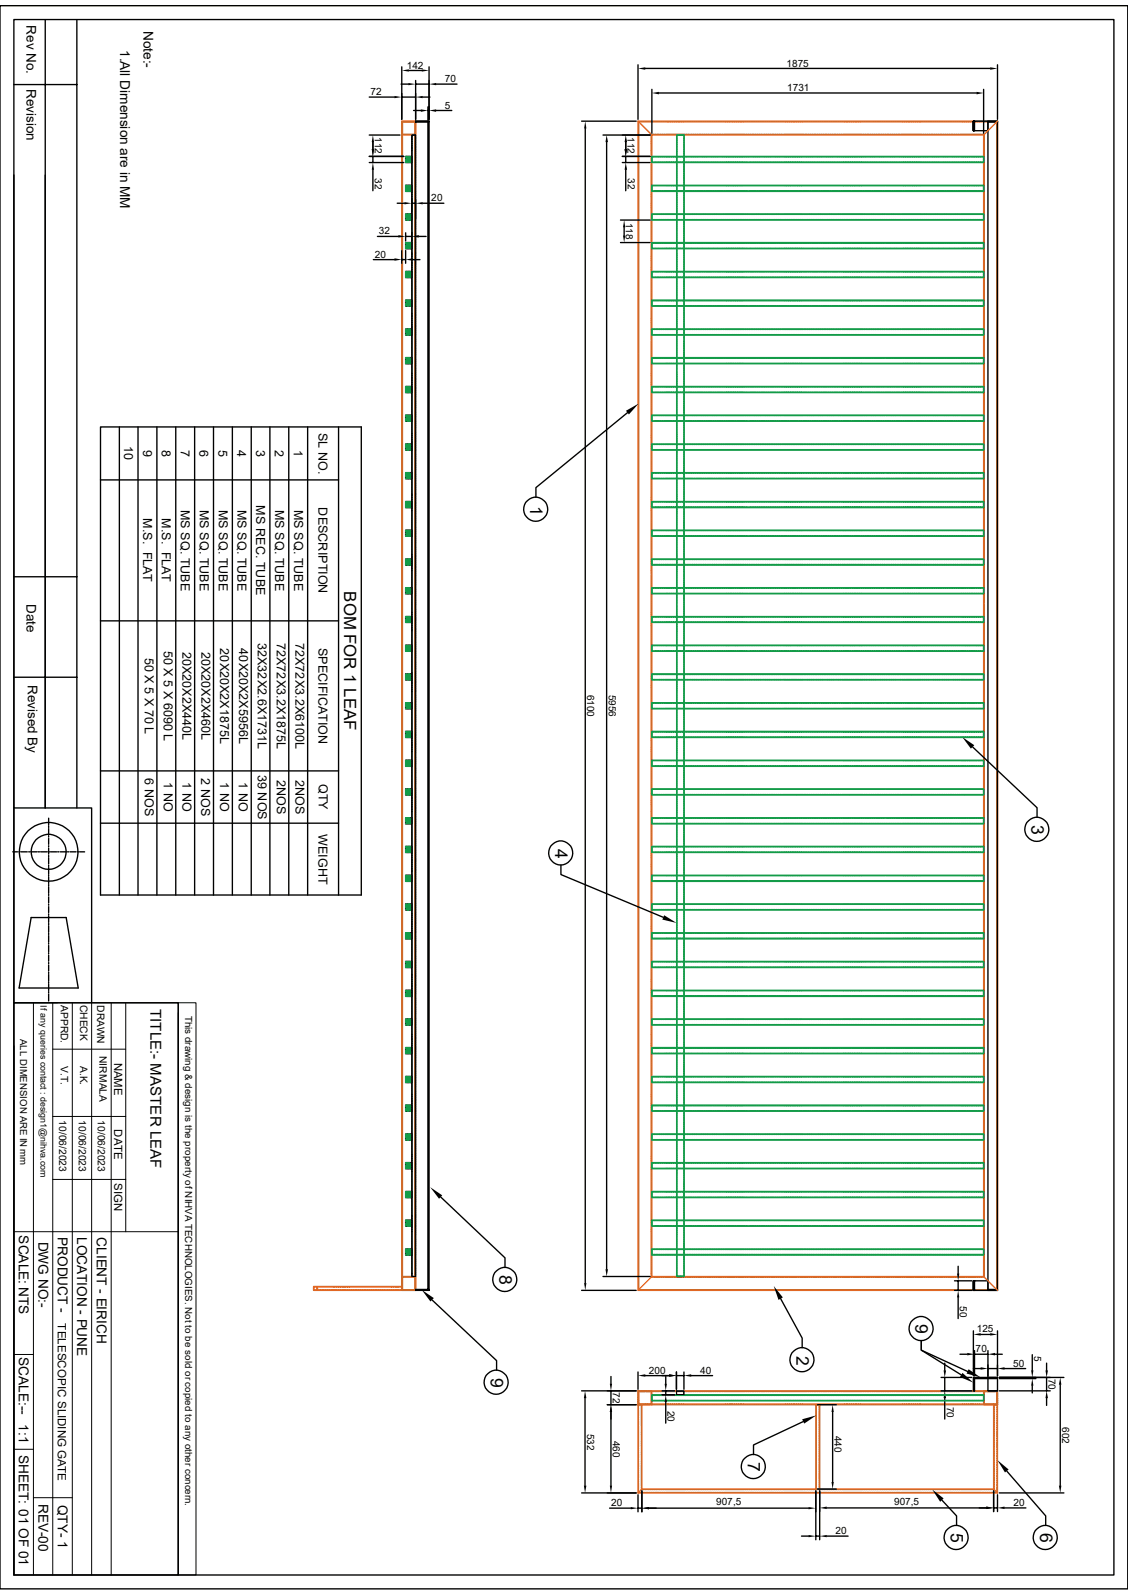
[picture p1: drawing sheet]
<svg xmlns="http://www.w3.org/2000/svg" width="210mm" height="297mm" viewBox="0 0 210 297" stroke-linecap="round" stroke-linejoin="round" font-family="sans-serif">
<defs><g id="words">
<g font-size="3.3">
<text x="98.7" y="94.2" transform="rotate(90 98.7 94.2)">1</text>
<text x="192" y="153.7" transform="rotate(90 192 153.7)">3</text>
<text x="103.4" y="158.1" transform="rotate(90 103.4 158.1)">4</text>
<text x="93" y="237.5" transform="rotate(90 93 237.5)">8</text>
<text x="170.5" y="246.6" transform="rotate(90 170.5 246.6)">9</text>
<text x="91.4" y="256.6" transform="rotate(90 91.4 256.6)">9</text>
<text x="148.3" y="252.4" transform="rotate(90 148.3 252.4)">2</text>
<text x="139.2" y="272.3" transform="rotate(90 139.2 272.3)">7</text>
<text x="177" y="285.5" transform="rotate(90 177 285.5)">5</text>
<text x="193.6" y="285.5" transform="rotate(90 193.6 285.5)">6</text>
</g>
<text font-size="3.1" x="64.1" y="110.1" transform="rotate(90 64.1 110.1)">BOM FOR 1 LEAF</text>
<text font-size="2.8" x="28" y="187.8" transform="rotate(90 28 187.8)">TITLE:- MASTER LEAF</text>
<g font-size="2.5">
<text x="5" y="4.7" transform="rotate(90 5 4.7)">Rev No.</text>
<text x="26.7" y="5.8" transform="rotate(90 26.7 5.8)">Note:-</text>
<text x="22.4" y="9.3" transform="rotate(90 22.4 9.3)">1.All Dimension are in MM</text>
<text x="5" y="16.6" transform="rotate(90 5 16.6)">Revision</text>
<text x="5" y="112.5" transform="rotate(90 5 112.5)">Date</text>
<text x="5.2" y="127.5" transform="rotate(90 5.2 127.5)">Revised By</text>
<text x="3.5" y="230" transform="rotate(90 3.5 230)">SCALE: NTS</text>
<text x="7.2" y="231.2" transform="rotate(90 7.2 231.2)">DWG NO:-</text>
<text x="10.8" y="230.3" transform="rotate(90 10.8 230.3)">PRODUCT -</text>
<text x="14.4" y="230.3" transform="rotate(90 14.4 230.3)">LOCATION - PUNE</text>
<text x="18" y="230.4" transform="rotate(90 18 230.4)">CLIENT - EIRICH</text>
<text x="3.5" y="252.7" transform="rotate(90 3.5 252.7)">SCALE:--</text>
<text x="3.5" y="265.3" transform="rotate(90 3.5 265.3)">1:1</text>
<text x="3.5" y="271" transform="rotate(90 3.5 271)">SHEET: 01 OF 01</text>
<text x="7.2" y="280" transform="rotate(90 7.2 280)">REV-00</text>
<text x="10.8" y="280.2" transform="rotate(90 10.8 280.2)">QTY- 1</text>
</g>
<g font-size="2.3">
<text x="23.1" y="83.1" transform="rotate(90 23.1 83.1)">10</text>
<text x="26.6" y="83.8" transform="rotate(90 26.6 83.8)">9</text>
<text x="30.1" y="83.8" transform="rotate(90 30.1 83.8)">8</text>
<text x="33.7" y="83.8" transform="rotate(90 33.7 83.8)">7</text>
<text x="37.2" y="83.8" transform="rotate(90 37.2 83.8)">6</text>
<text x="40.7" y="83.8" transform="rotate(90 40.7 83.8)">5</text>
<text x="44.2" y="83.8" transform="rotate(90 44.2 83.8)">4</text>
<text x="47.7" y="83.8" transform="rotate(90 47.7 83.8)">3</text>
<text x="51.2" y="83.8" transform="rotate(90 51.2 83.8)">2</text>
<text x="54.7" y="83.9" transform="rotate(90 54.7 83.9)">1</text>
<text x="59.3" y="80.6" transform="rotate(90 59.3 80.6)">SL NO.</text>
<text x="33.7" y="94.9" transform="rotate(90 33.7 94.9)">MS SQ. TUBE</text>
<text x="37.2" y="94.9" transform="rotate(90 37.2 94.9)">MS SQ. TUBE</text>
<text x="40.7" y="94.9" transform="rotate(90 40.7 94.9)">MS SQ. TUBE</text>
<text x="44.2" y="94.9" transform="rotate(90 44.2 94.9)">MS SQ. TUBE</text>
<text x="47.7" y="94.1" transform="rotate(90 47.7 94.1)">MS REC. TUBE</text>
<text x="51.2" y="94.9" transform="rotate(90 51.2 94.9)">MS SQ. TUBE</text>
<text x="54.7" y="94.9" transform="rotate(90 54.7 94.9)">MS SQ. TUBE</text>
<text x="59.3" y="94.5" transform="rotate(90 59.3 94.5)">DESCRIPTION</text>
<text x="26.6" y="96.5" transform="rotate(90 26.6 96.5)">M.S. FLAT</text>
<text x="30.1" y="96.5" transform="rotate(90 30.1 96.5)">M.S. FLAT</text>
<text x="48" y="119.7" transform="rotate(90 48 119.7)">32X32X2.6X1731L</text>
<text x="51.5" y="119.7" transform="rotate(90 51.5 119.7)">72X72X3.2X1875L</text>
<text x="55" y="119.7" transform="rotate(90 55 119.7)">72X72X3.2X6100L</text>
<text x="27" y="122.5" transform="rotate(90 27 122.5)">50 X 5 X 70 L</text>
<text x="30.5" y="121.2" transform="rotate(90 30.5 121.2)">50 X 5 X 6090 L</text>
<text x="34" y="121.4" transform="rotate(90 34 121.4)">20X20X2X440L</text>
<text x="37.5" y="121.4" transform="rotate(90 37.5 121.4)">20X20X2X460L</text>
<text x="41" y="120.7" transform="rotate(90 41 120.7)">20X20X2X1875L</text>
<text x="44.5" y="120.7" transform="rotate(90 44.5 120.7)">40X20X2X5956L</text>
<text x="59.3" y="120.6" transform="rotate(90 59.3 120.6)">SPECIFICATION</text>
<text x="27" y="144.9" transform="rotate(90 27 144.9)">6 NOS</text>
<text x="30.5" y="145.6" transform="rotate(90 30.5 145.6)">1 NO</text>
<text x="34" y="145.6" transform="rotate(90 34 145.6)">1 NO</text>
<text x="37.5" y="145" transform="rotate(90 37.5 145)">2 NOS</text>
<text x="41" y="145.6" transform="rotate(90 41 145.6)">1 NO</text>
<text x="44.5" y="145.6" transform="rotate(90 44.5 145.6)">1 NO</text>
<text x="48" y="144.3" transform="rotate(90 48 144.3)">39 NOS</text>
<text x="51.5" y="145.2" transform="rotate(90 51.5 145.2)">2NOS</text>
<text x="55" y="145.2" transform="rotate(90 55 145.2)">2NOS</text>
<text x="59.4" y="146" transform="rotate(90 59.4 146)">QTY</text>
<text x="59.3" y="155.3" transform="rotate(90 59.3 155.3)">WEIGHT</text>
</g>
<text font-size="2.2" x="10.8" y="246.4" transform="rotate(90 10.8 246.4)">TELESCOPIC SLIDING GATE</text>
<g font-size="2.1">
<text x="21.3" y="197.9" transform="rotate(90 21.3 197.9)">NAME</text>
<text x="21.3" y="210.3" transform="rotate(90 21.3 210.3)">DATE</text>
<text x="21.3" y="220.3" transform="rotate(90 21.3 220.3)">SIGN</text>
</g>
<g font-size="1.9">
<text x="69" y="17.7">72</text>
<text x="75.7" y="12.8">142</text>
<text x="82.8" y="15.3">70</text>
<text x="146.4" y="12.4">1875</text>
<text x="146.6" y="17">1731</text>
<text x="82.8" y="20.2">5</text>
<text x="69.8" y="25.5" transform="rotate(90 69.8 25.5)">112</text>
<text x="116.8" y="25.5" transform="rotate(90 116.8 25.5)">112</text>
<text x="69.8" y="33.2" transform="rotate(90 69.8 33.2)">32</text>
<text x="116.9" y="33.2" transform="rotate(90 116.9 33.2)">32</text>
<text x="80.3" y="37.5">20</text>
<text x="116.5" y="41.4" transform="rotate(90 116.5 41.4)">118</text>
<text x="69.8" y="48">20</text>
<text x="70.5" y="43.6">32</text>
<text x="109.3" y="129.3" transform="rotate(90 109.3 129.3)">6100</text>
<text x="113.3" y="129.3" transform="rotate(90 113.3 129.3)">5956</text>
<text x="11.3" y="187.2" transform="rotate(90 11.3 187.2)">APPRD.</text>
<text x="14.9" y="187.1" transform="rotate(90 14.9 187.1)">CHECK</text>
<text x="18.1" y="187.2" transform="rotate(90 18.1 187.2)">DRAWN</text>
<text x="18.5" y="196.6" transform="rotate(90 18.5 196.6)">NIRMALA</text>
<text x="11.3" y="198.5" transform="rotate(90 11.3 198.5)">V.T.</text>
<text x="14.9" y="198.5" transform="rotate(90 14.9 198.5)">A.K.</text>
<text x="11" y="208.6" transform="rotate(90 11 208.6)">10/06/2023</text>
<text x="14.6" y="208.6" transform="rotate(90 14.6 208.6)">10/06/2023</text>
<text x="18.2" y="208.6" transform="rotate(90 18.2 208.6)">10/06/2023</text>
<text x="178.7" y="243.2" transform="rotate(90 178.7 243.2)">50</text>
<text x="181.7" y="251.8">70</text>
<text x="181.9" y="248.1">125</text>
<text x="120.8" y="255.8">200</text>
<text x="130.3" y="255.8">40</text>
<text x="188.6" y="254.5">50</text>
<text x="192.5" y="252.6" transform="rotate(90 192.5 252.6)">5</text>
<text x="195.2" y="256.7" transform="rotate(90 195.2 256.7)">70</text>
<text x="114.1" y="259.2" transform="rotate(90 114.1 259.2)">72</text>
<text x="124.3" y="262.7" transform="rotate(90 124.3 262.7)">20</text>
<text x="176.3" y="262" transform="rotate(90 176.3 262)">70</text>
<text x="109.3" y="266.9" transform="rotate(90 109.3 266.9)">532</text>
<text x="114.1" y="268.3" transform="rotate(90 114.1 268.3)">460</text>
<text x="155.4" y="267.3" transform="rotate(90 155.4 267.3)">440</text>
<text x="197.7" y="265.7" transform="rotate(90 197.7 265.7)">602</text>
<text x="113.8" y="280.5">20</text>
<text x="133.3" y="280.2">907,5</text>
<text x="166.5" y="280.2">907,5</text>
<text x="188.7" y="280.4">20</text>
<text x="155.6" y="285.7">20</text>
</g>
<g font-size="1.8">
<text x="34.5" y="189.1" transform="rotate(90 34.5 189.1)">This drawing &amp; design is the property of NIHVA TECHNOLOGIES. Not to be sold or copied to any other concern.</text>
<text x="3.8" y="193.4" transform="rotate(90 3.8 193.4)">ALL DIMENSION ARE IN mm</text>
</g>
<text font-size="1.7" x="7.5" y="187.2" transform="rotate(90 7.5 187.2)">If any queries contact : design1@nihva.com</text>
</g></defs>
<g fill="none" stroke="#f26722" stroke-width=".25">
<path d="M118.8 22.6h66.9v217.7h-66.9zM118.8 22.6l2.6 2.5M121.4 25.1h61.7v212.6h-61.7zM185.7 22.6l-2.6 2.5M58.5 240v.2h.2M58.7 239.6h-.2v.3M58.8 239.6h.2v.3M59 240v.2h-.2M59.1 240v.2h.1M59.2 239.6h-.1v.3M59.4 239.6h.2M59.7 239.6h.2"/>
<path d="M60 239.6h.2M60.4 239.6h.2M60.7 239.6h.2M61 239.6h.3M61.4 239.6h.2M61.7 239.6h.3M62.1 239.6h.2M62.4 239.6h.3M62.7 239.6h.3M63.1 239.6h.2M63.4 239.6h.3M63.8 239.6h.2"/>
<path d="M64.1 239.6h.2M64.4 239.6h.3M64.8 239.6h.2M65.1 239.6h.3M65.5 239.6h.2M65.8 239.6h.2M66.2 239.6h.2M66.5 239.6h.2M66.8 239.6h.3M67.2 239.6h.2M67.5 239.6h.2M67.9 239.6h.2"/>
<path d="M68.2 239.6h.2M68.5 239.6h.2M68.9 239.6h.2M69.2 239.6h.2M69.6 239.6h.2M69.9 239.6h.2M70.2 239.6h.2M70.6 239.6h.2M70.9 239.6h.2M71.2 239.6h.3M71.6 239.6h.2M71.9 239.6h.2"/>
<path d="M72.3 239.6h.2M72.6 239.6h.3M72.9 239.6h.3M73.3 239.6h.2M73.6 239.6h.3M74 239.6h.2M74.3 239.6h.2M74.6 239.6h.2v.3M74.8 240v.2h-.2M121.4 237.7l-2.6 2.6M183.1 237.7l2.6 2.6M59.4 240.2h.2"/>
<path d="M59.7 240.2h.2M60 240.2h.2M60.4 240.2h.2M60.7 240.2h.2M61 240.2h.3M61.4 240.2h.2M61.7 240.2h.3M62.1 240.2h.2M62.4 240.2h.3M62.7 240.2h.3M63.1 240.2h.2M63.4 240.2h.3"/>
<path d="M63.8 240.2h.2M64.1 240.2h.2M64.4 240.2h.3M64.8 240.2h.2M65.1 240.2h.3M65.5 240.2h.2M65.8 240.2h.2M66.2 240.2h.2M66.5 240.2h.2M66.8 240.2h.3M67.2 240.2h.2M67.5 240.2h.2"/>
<path d="M67.9 240.2h.2M68.2 240.2h.2M68.5 240.2h.2M68.9 240.2h.2M69.2 240.2h.2M69.6 240.2h.2M69.9 240.2h.2M70.2 240.2h.2M70.6 240.2h.2M70.9 240.2h.2M71.2 240.2h.3M71.6 240.2h.2"/>
<path d="M71.9 240.2h.2M72.3 240.2h.2M72.6 240.2h.3M72.9 240.2h.3M73.3 240.2h.2M73.6 240.2h.3M74 240.2h.2M74.3 240.2h.2M118.8 259h66.9v2.6h-66.9zM118.8 278h66.9M119.5 277.3v-15.7h-.7v16.4M119.5 277.3h65.5"/>
<path d="M119.5 277.3l-.7 .7M151.9 261.6h.7v15.7h-.7zM185 277.3v-15.7h.7v16.4M185 277.3l.7 .7"/>
</g>
<g fill="none" stroke="#cd6928" stroke-width=".25">
<path d="M74.8 22.6h2.6v217.7h-2.6zM74.8 22.6h2.6v2.5h-2.6zM74.9 22.7h2.4v217.5h-2.4zM74.9 22.7h2.4v2.3h-2.4zM118.9 23v.2M118.9 23.4v.2M118.9 23.7v.2M118.9 24v.3M118.9 24.4v.2M118.9 24.7v.3M118.9 25.1v.2M118.9 25.4v.3"/>
<path d="M118.9 25.7v.3M118.9 26.1v.2M118.9 26.4v.3M118.9 26.8v.2M118.9 27.1v.2M118.9 27.4v.3M118.9 27.8v.2M118.9 28.1v.3M118.9 28.5v.2M118.9 28.8v.2M118.9 29.2v.2M118.9 29.5v.2"/>
<path d="M118.9 29.8v.3M118.9 30.2v.2M118.9 30.5v.2M118.9 30.9v.2M118.9 31.2v.2M118.9 31.5v.2M118.9 31.9v.2M118.9 32.2v.2M118.9 32.6v.2M118.9 32.9v.2M118.9 33.2v.2M118.9 33.6v.2"/>
<path d="M118.9 33.9v.2M118.9 34.2v.3M118.9 34.6v.2M118.9 34.9v.2M118.9 35.3v.2M118.9 35.6v.3M118.9 35.9v.3M118.9 36.3v.2M118.9 36.6v.3M118.9 37v.2M118.9 37.3v.2M118.9 37.6v.3"/>
<path d="M118.9 38v.2M118.9 38.3v.3M118.9 38.7v.2M118.9 39v.2M118.9 39.3v.3M118.9 39.7v.2M119 22.7h-.1v.2M119.2 22.7h.2M119.5 22.7h.2M119.8 22.7h.3M120.2 22.7h.2M120.5 22.7h.2"/>
<path d="M120.9 22.7h.2M121.2 22.7h.2M121.2 25.4v.3M121.2 25.7v.3M121.2 26.1v.2M121.2 26.4v.3M121.2 26.8v.2M121.2 27.1v.2M121.2 27.4v.3M121.2 27.8v.2M121.2 28.1v.3M121.2 28.5v.2"/>
<path d="M121.2 28.8v.2M121.2 29.2v.2M121.2 29.5v.2M121.2 29.8v.3M121.2 30.2v.2M121.2 30.5v.2M121.2 30.9v.2M121.2 31.2v.2M121.2 31.5v.3M121.2 31.9v.2M121.2 32.2v.2M121.2 32.6v.2"/>
<path d="M121.2 32.9v.2M121.2 33.2v.2M121.2 33.6v.2M121.2 33.9v.2M121.2 34.2v.3M121.2 34.6v.2M121.2 34.9v.2M121.2 35.3v.2M121.2 35.6v.3M121.2 35.9v.3M121.2 36.3v.2M121.2 36.6v.3"/>
<path d="M121.2 37v.2M121.2 37.3v.2M121.2 37.6v.3M121.2 38v.2M121.2 38.3v.3M121.2 38.7v.2M121.2 39v.2M121.2 39.3v.3M121.2 39.7v.2M121.4 25h-.2v.3M121.5 25h.3M121.5 22.7h.3"/>
<path d="M121.9 25h.2M121.9 22.7h.2M122.2 25h.2M122.2 22.7h.2M122.6 25h.2M122.6 22.7h.2M122.9 25h.2M122.9 22.7h.2M123.2 25h.2M123.2 22.7h.2M123.6 25h.2M123.6 22.7h.2"/>
<path d="M123.9 25h.3M123.9 22.7h.3M124.2 25h.3M124.2 22.7h.3M124.6 25h.2M124.6 22.7h.2M124.9 25h.3M124.9 22.7h.3M125.3 25h.2M125.3 22.7h.2M125.6 25h.3M125.6 22.7h.3"/>
<path d="M125.9 25h.3M125.9 22.7h.3M126.3 25h.2M126.3 22.7h.2M126.6 25h.3M126.6 22.7h.3M127 25h.2M127 22.7h.2M127.3 25h.3M127.3 22.7h.3M127.7 25h.2M127.7 22.7h.2"/>
<path d="M128 25h.2M128 22.7h.2M128.4 25h.2M128.4 22.7h.2M128.7 25h.2M128.7 22.7h.2M129 25h.2M129 22.7h.2M129.4 25h.2M129.4 22.7h.2M129.7 25h.2M129.7 22.7h.2"/>
<path d="M130 25h.3M130 22.7h.3M130.4 25h.2M130.4 22.7h.2M130.7 25h.2M130.7 22.7h.2M131.1 25h.2M131.1 22.7h.2M131.4 25h.2M131.4 22.7h.2M131.7 25h.3M131.7 22.7h.3"/>
<path d="M132.1 25h.2M132.1 22.7h.2M132.4 25h.2M132.4 22.7h.2M132.8 25h.2M132.8 22.7h.2M133.1 25h.2M133.1 22.7h.2M133.4 25h.2M133.4 22.7h.2M133.8 25h.2M133.8 22.7h.2"/>
<path d="M134.1 25h.2M134.1 22.7h.2M134.5 25h.2M134.5 22.7h.2M134.8 25h.2M134.8 22.7h.2M135.1 25h.3M135.1 22.7h.3M135.5 25h.2M135.5 22.7h.2M135.8 25h.3M135.8 22.7h.3"/>
<path d="M136.1 25h.3M136.1 22.7h.3M136.5 25h.2M136.5 22.7h.2M136.8 25h.3M136.8 22.7h.3M137.2 25h.2M137.2 22.7h.2M137.5 25h.3M137.5 22.7h.3M137.8 25h.3M137.8 22.7h.3"/>
<path d="M138.2 25h.2M138.2 22.7h.2M138.5 25h.3M138.5 22.7h.3M138.9 25h.2M138.9 22.7h.2M139.2 25h.2M139.2 22.7h.2M139.6 25h.2M139.6 22.7h.2M139.9 25h.2M139.9 22.7h.2"/>
<path d="M140.3 25h.2M140.3 22.7h.2M140.6 25h.2M140.6 22.7h.2M140.9 25h.2M140.9 22.7h.2M141.3 25h.2M141.3 22.7h.2M141.6 25h.2M141.6 22.7h.2M141.9 25h.3M141.9 22.7h.3"/>
<path d="M142.3 25h.2M142.3 22.7h.2M142.6 25h.2M142.6 22.7h.2M143 25h.2M143 22.7h.2M143.3 25h.2M143.3 22.7h.2M143.6 25h.2M143.6 22.7h.2M144 25h.2M144 22.7h.2"/>
<path d="M144.3 25h.2M144.3 22.7h.2M144.7 25h.2M144.7 22.7h.2M145 25h.2M145 22.7h.2M145.3 25h.2M145.3 22.7h.2M145.7 25h.2M145.7 22.7h.2M146 25h.3M146 22.7h.3"/>
<path d="M146.3 25h.3M146.3 22.7h.3M146.7 25h.2M146.7 22.7h.2M147 25h.3M147 22.7h.3M147.4 25h.2M147.4 22.7h.2M147.7 25h.3M147.7 22.7h.3M148 25h.3M148 22.7h.3"/>
<path d="M148.4 25h.2M148.4 22.7h.2M148.7 25h.3M148.7 22.7h.3M149.1 25h.2M149.1 22.7h.2M149.4 25h.2M149.4 22.7h.2M149.8 25h.2M149.8 22.7h.2M150.1 25h.2M150.1 22.7h.2"/>
<path d="M150.5 25h.2M150.5 22.7h.2M150.8 25h.2M150.8 22.7h.2M151.1 25h.2M151.1 22.7h.2M151.5 25h.2M151.5 22.7h.2M151.8 25h.2M151.8 22.7h.2M152.1 25h.3M152.1 22.7h.3"/>
<path d="M152.5 25h.2M152.5 22.7h.2M152.8 25h.2M152.8 22.7h.2M153.2 25h.2M153.2 22.7h.2M153.5 25h.2M153.5 22.7h.2M153.8 25h.3M153.8 22.7h.3M154.2 25h.2M154.2 22.7h.2"/>
<path d="M154.5 25h.2M154.5 22.7h.2M154.9 25h.2M154.9 22.7h.2M155.2 25h.2M155.2 22.7h.2M155.5 25h.2M155.5 22.7h.2M155.9 25h.2M155.9 22.7h.2M156.2 25h.2M156.2 22.7h.2"/>
<path d="M156.5 25h.3M156.5 22.7h.3M156.9 25h.2M156.9 22.7h.2M157.2 25h.3M157.2 22.7h.3M157.6 25h.2M157.6 22.7h.2M157.9 25h.3M157.9 22.7h.3M158.2 25h.3M158.2 22.7h.3"/>
<path d="M158.6 25h.2M158.6 22.7h.2M158.9 25h.3M158.9 22.7h.3M159.3 25h.2M159.3 22.7h.2M159.6 25h.3M159.6 22.7h.3M159.9 25h.3M159.9 22.7h.3M160.3 25h.2M160.3 22.7h.2"/>
<path d="M160.7 25h.2M160.7 22.7h.2M161 25h.2M161 22.7h.2M161.3 25h.2M161.3 22.7h.2M161.7 25h.2M161.7 22.7h.2M162 25h.2M162 22.7h.2M162.3 22.7h.3M162.3 25h.3"/>
<path d="M162.7 22.7h.2M162.7 25h.2M163 22.7h.2M163 25h.2M163.4 22.7h.2M163.4 25h.2M163.7 22.7h.2M163.7 25h.2M164 22.7h.3M164 25h.3M164.4 22.7h.2M164.4 25h.2"/>
<path d="M164.7 22.7h.2M164.7 25h.2M165.1 22.7h.2M165.1 25h.2M165.4 22.7h.2M165.4 25h.2M165.7 22.7h.2M165.7 25h.2M166.1 22.7h.2M166.1 25h.2M166.4 22.7h.2M166.4 25h.2"/>
<path d="M166.8 22.7h.2M166.8 25h.2M167.1 22.7h.2M167.1 25h.2M167.4 22.7h.2M167.4 25h.2M167.8 22.7h.2M167.8 25h.2M168.1 22.7h.3M168.1 25h.3M168.4 22.7h.3M168.4 25h.3"/>
<path d="M168.8 22.7h.2M168.8 25h.2M169.1 22.7h.3M169.1 25h.3M169.5 22.7h.2M169.5 25h.2M169.8 22.7h.3M169.8 25h.3M170.1 22.7h.3M170.1 25h.3M170.5 22.7h.2M170.5 25h.2"/>
<path d="M170.8 22.7h.3M170.8 25h.3M171.2 22.7h.2M171.2 25h.2M171.5 22.7h.2M171.5 25h.2M171.9 22.7h.2M171.9 25h.2M172.2 22.7h.2M172.2 25h.2M172.6 22.7h.2M172.6 25h.2"/>
<path d="M172.9 22.7h.2M172.9 25h.2M173.2 22.7h.2M173.2 25h.2M173.6 25h.2M173.6 22.7h.2M173.9 22.7h.2M173.9 25h.2M174.2 22.7h.3M174.2 25h.3M174.6 25h.2M174.6 22.7h.2"/>
<path d="M174.9 22.7h.2M174.9 25h.2M175.3 22.7h.2M175.3 25h.2M175.6 25h.2M175.6 22.7h.2M175.9 22.7h.2M175.9 25h.2M176.3 22.7h.2M176.3 25h.2M176.6 22.7h.2M176.6 25h.2"/>
<path d="M177 22.7h.2M177 25h.2M177.3 22.7h.2M177.3 25h.2M177.6 22.7h.2M177.6 25h.2M178 22.7h.2M178 25h.2M178.3 22.7h.2M178.3 25h.2M178.6 22.7h.3M178.6 25h.3"/>
<path d="M179 25h.2M179 22.7h.2M179.3 25h.3M179.3 22.7h.3M179.7 25h.2M179.7 22.7h.2M180 25h.3M180 22.7h.3M180.3 22.7h.3M180.3 25h.3M180.7 22.7h.2M180.7 25h.2"/>
<path d="M181 22.7h.3M181 25h.3M181.4 22.7h.2M181.4 25h.2M181.7 22.7h.2M181.7 25h.2M182 22.7h.3M182 25h.3M182.4 22.7h.2M182.4 25h.2M182.8 22.7h.2M182.8 25h.2"/>
<path d="M183.1 22.7h.2M183.1 25h.2v.3M183.3 25.4v.3M183.3 25.7v.3M183.3 26.1v.2M183.3 26.4v.3M183.3 26.8v.2M183.3 27.1v.2M183.3 27.4v.3M183.3 27.8v.2M183.3 28.1v.3M183.3 28.5v.2"/>
<path d="M183.3 28.8v.2M183.3 29.2v.2M183.3 29.5v.2M183.3 29.8v.3M183.3 30.2v.2M183.3 30.5v.2M183.3 30.9v.2M183.3 31.2v.2M183.3 31.5v.3M183.3 31.9v.2M183.3 32.2v.2M183.3 32.6v.2"/>
<path d="M183.3 32.9v.2M183.3 33.2v.2M183.3 33.6v.2M183.3 33.9v.2M183.3 34.2v.3M183.3 34.6v.2M183.3 34.9v.2M183.3 35.3v.2M183.3 35.6v.3M183.3 35.9v.3M183.3 36.3v.2M183.3 36.6v.3"/>
<path d="M183.3 37v.2M183.3 37.3v.2M183.3 37.6v.3M183.3 38v.2M183.3 38.3v.3M183.3 38.7v.2M183.3 39v.2M183.3 39.3v.3M183.3 39.7v.2M183.4 22.7h.2M183.8 22.7h.2M184.1 22.7h.2"/>
<path d="M184.4 22.7h.3M184.8 22.7h.2M185.1 22.7h.2M185.5 22.7h.1v.2M185.6 23v.2M185.6 23.4v.2M185.6 23.7v.2M185.6 24v.3M185.6 24.4v.2M185.6 24.7v.3M185.6 25.1v.2M185.6 25.4v.3"/>
<path d="M185.6 25.7v.3M185.6 26.1v.2M185.6 26.4v.3M185.6 26.8v.2M185.6 27.1v.2M185.6 27.4v.3M185.6 27.8v.2M185.6 28.1v.3M185.6 28.5v.2M185.6 28.8v.2M185.6 29.2v.2M185.6 29.5v.2"/>
<path d="M185.6 29.8v.3M185.6 30.2v.2M185.6 30.5v.2M185.6 30.9v.2M185.6 31.2v.2M185.6 31.5v.3M185.6 31.9v.2M185.6 32.2v.2M185.6 32.6v.2M185.6 32.9v.2M185.6 33.2v.2M185.6 33.6v.2"/>
<path d="M185.6 33.9v.2M185.6 34.2v.3M185.6 34.6v.2M185.6 34.9v.2M185.6 35.3v.2M185.6 35.6v.3M185.6 35.9v.3M185.6 36.3v.2M185.6 36.6v.3M185.6 37v.2M185.6 37.3v.2M185.6 37.6v.3"/>
<path d="M185.6 38v.2M185.6 38.3v.3M185.6 38.7v.2M185.6 39v.2M185.6 39.3v.3M185.6 39.7v.2M118.9 40v.3M118.9 40.4v.2M118.9 40.7v.2M118.9 41.1v.2M118.9 41.4v.2M118.9 41.7v.3"/>
<path d="M118.9 42.1v.2M118.9 42.4v.2M118.9 42.8v.2M118.9 43.1v.2M118.9 43.4v.2M118.9 43.8v.2M118.9 44.1v.2M118.9 44.4v.3M118.9 44.8v.2M118.9 45.1v.2M118.9 45.5v.2M118.9 45.8v.2"/>
<path d="M118.9 46.1v.3M118.9 46.5v.2M118.9 46.8v.3M118.9 47.2v.2M118.9 47.5v.3M118.9 47.8v.3M118.9 48.2v.2M118.9 48.5v.3M118.9 48.9v.2M118.9 49.2v.2M118.9 49.5v.3M118.9 49.9v.2"/>
<path d="M118.9 50.2v.3M118.9 50.5v.3M118.9 50.9v.2M118.9 51.3v.2M118.9 51.6v.2M118.9 51.9v.3M118.9 52.3v.2M118.9 52.6v.2M118.9 53v.2M118.9 53.3v.2M118.9 53.6v.2M118.9 54v.2"/>
<path d="M118.9 54.3v.2M118.9 54.7v.2M118.9 55v.2M118.9 55.3v.2M118.9 55.7v.2M118.9 56v.2M118.9 56.3v.3M118.9 56.7v.2M118.9 57v.2M118.9 57.4v.2M118.9 57.7v.2M118.9 58v.3"/>
<path d="M118.9 58.4v.2M118.9 58.7v.3M118.9 59.1v.2M118.9 59.4v.2M118.9 59.7v.3M121.2 40v.3M121.2 40.4v.2M121.2 40.7v.2M121.2 41.1v.2M121.2 41.4v.2M121.2 41.7v.3M121.2 42.1v.2"/>
<path d="M121.2 42.4v.2M121.2 42.8v.2M121.2 43.1v.2M121.2 43.4v.2M121.2 43.8v.2M121.2 44.1v.2M121.2 44.5v.2M121.2 44.8v.2M121.2 45.1v.2M121.2 45.5v.2M121.2 45.8v.2M121.2 46.1v.3"/>
<path d="M121.2 46.5v.2M121.2 46.8v.3M121.2 47.2v.2M121.2 47.5v.3M121.2 47.8v.3M121.2 48.2v.2M121.2 48.5v.3M121.2 48.9v.2M121.2 49.2v.2M121.2 49.5v.3M121.2 49.9v.2M121.2 50.2v.3"/>
<path d="M121.2 50.5v.3M121.2 50.9v.2M121.2 51.3v.2M121.2 51.6v.2M121.2 51.9v.3M121.2 52.3v.2M121.2 52.6v.2M121.2 53v.2M121.2 53.3v.2M121.2 53.6v.2M121.2 54v.2M121.2 54.3v.2"/>
<path d="M121.2 54.7v.2M121.2 55v.2M121.2 55.3v.2M121.2 55.7v.2M121.2 56v.2M121.2 56.3v.3M121.2 56.7v.2M121.2 57v.2M121.2 57.4v.2M121.2 57.7v.2M121.2 58v.3M121.2 58.4v.2"/>
<path d="M121.2 58.7v.3M121.2 59.1v.2M121.2 59.4v.2M121.2 59.7v.3M183.3 40v.3M183.3 40.4v.2M183.3 40.7v.2M183.3 41.1v.2M183.3 41.4v.2M183.3 41.7v.3M183.3 42.1v.2M183.3 42.4v.2"/>
<path d="M183.3 42.8v.2M183.3 43.1v.2M183.3 43.4v.2M183.3 43.8v.2M183.3 44.1v.2M183.3 44.5v.2M183.3 44.8v.2M183.3 45.1v.2M183.3 45.5v.2M183.3 45.8v.2M183.3 46.1v.3M183.3 46.5v.2"/>
<path d="M183.3 46.8v.3M183.3 47.2v.2M183.3 47.5v.3M183.3 47.8v.3M183.3 48.2v.2M183.3 48.5v.3M183.3 48.9v.2M183.3 49.2v.2M183.3 49.5v.3M183.3 49.9v.2M183.3 50.2v.3M183.3 50.5v.3"/>
<path d="M183.3 50.9v.2M183.3 51.3v.2M183.3 51.6v.2M183.3 51.9v.3M183.3 52.3v.2M183.3 52.6v.2M183.3 53v.2M183.3 53.3v.2M183.3 53.6v.2M183.3 54v.2M183.3 54.3v.2M183.3 54.7v.2"/>
<path d="M183.3 55v.2M183.3 55.3v.2M183.3 55.7v.2M183.3 56v.2M183.3 56.3v.3M183.3 56.7v.2M183.3 57v.2M183.3 57.4v.2M183.3 57.7v.2M183.3 58v.3M183.3 58.4v.2M183.3 58.7v.3"/>
<path d="M183.3 59.1v.2M183.3 59.4v.2M183.3 59.7v.3M185.6 40v.3M185.6 40.4v.2M185.6 40.7v.2M185.6 41.1v.2M185.6 41.4v.2M185.6 41.7v.3M185.6 42.1v.2M185.6 42.4v.2M185.6 42.8v.2"/>
<path d="M185.6 43.1v.2M185.6 43.4v.2M185.6 43.8v.2M185.6 44.1v.2M185.6 44.5v.2M185.6 44.8v.2M185.6 45.1v.2M185.6 45.5v.2M185.6 45.8v.2M185.6 46.1v.3M185.6 46.5v.2M185.6 46.8v.3"/>
<path d="M185.6 47.2v.2M185.6 47.5v.3M185.6 47.8v.3M185.6 48.2v.2M185.6 48.5v.3M185.6 48.9v.2M185.6 49.2v.2M185.6 49.5v.3M185.6 49.9v.2M185.6 50.2v.3M185.6 50.5v.3M185.6 50.9v.2"/>
<path d="M185.6 51.3v.2M185.6 51.6v.2M185.6 51.9v.3M185.6 52.3v.2M185.6 52.6v.2M185.6 53v.2M185.6 53.3v.2M185.6 53.6v.2M185.6 54v.2M185.6 54.3v.2M185.6 54.7v.2M185.6 55v.2"/>
<path d="M185.6 55.3v.2M185.6 55.7v.2M185.6 56v.2M185.6 56.3v.3M185.6 56.7v.2M185.6 57v.2M185.6 57.4v.2M185.6 57.7v.2M185.6 58v.3M185.6 58.4v.2M185.6 58.7v.3M185.6 59.1v.2"/>
<path d="M185.6 59.4v.2M185.6 59.7v.3M118.9 60.1v.2M118.9 60.4v.3M118.9 60.7v.3M118.9 61.1v.2M118.9 61.4v.3M118.9 61.8v.2M118.9 62.1v.3M118.9 62.5v.2M118.9 62.8v.2M118.9 63.2v.2"/>
<path d="M118.9 63.5v.2M118.9 63.8v.3M118.9 64.2v.2M118.9 64.5v.2M118.9 64.9v.2M118.9 65.2v.2M118.9 65.5v.2M118.9 65.9v.2M118.9 66.2v.2M118.9 66.5v.3M118.9 66.9v.2M118.9 67.2v.2"/>
<path d="M118.9 67.6v.2M118.9 67.9v.2M118.9 68.2v.3M118.9 68.6v.2M118.9 68.9v.2M118.9 69.3v.2M118.9 69.6v.2M118.9 69.9v.3M118.9 70.3v.2M118.9 70.6v.3M118.9 71v.2M118.9 71.3v.2"/>
<path d="M118.9 71.6v.3M118.9 72v.2M118.9 72.3v.3M118.9 72.6v.3M118.9 73v.2M118.9 73.4v.2M118.9 73.7v.2M118.9 74v.3M118.9 74.4v.2M118.9 74.7v.2M118.9 75.1v.2M118.9 75.4v.2"/>
<path d="M118.9 75.7v.2M118.9 76.1v.2M118.9 76.4v.2M118.9 76.8v.2M118.9 77.1v.2M118.9 77.4v.2M118.9 77.8v.2M118.9 78.1v.2M118.9 78.4v.3M118.9 78.8v.2M118.9 79.1v.2M118.9 79.5v.2"/>
<path d="M118.9 79.8v.2M121.2 60.1v.2M121.2 60.4v.3M121.2 60.7v.3M121.2 61.1v.2M121.2 61.4v.3M121.2 61.8v.2M121.2 62.1v.3M121.2 62.5v.2M121.2 62.8v.2M121.2 63.2v.2M121.2 63.5v.2"/>
<path d="M121.2 63.8v.3M121.2 64.2v.2M121.2 64.5v.2M121.2 64.9v.2M121.2 65.2v.2M121.2 65.5v.2M121.2 65.9v.2M121.2 66.2v.2M121.2 66.5v.3M121.2 66.9v.2M121.2 67.2v.2M121.2 67.6v.2"/>
<path d="M121.2 67.9v.2M121.2 68.2v.3M121.2 68.6v.2M121.2 68.9v.2M121.2 69.3v.2M121.2 69.6v.3M121.2 69.9v.3M121.2 70.3v.2M121.2 70.6v.3M121.2 71v.2M121.2 71.3v.2M121.2 71.6v.3"/>
<path d="M121.2 72v.2M121.2 72.3v.3M121.2 72.6v.3M121.2 73v.2M121.2 73.4v.2M121.2 73.7v.2M121.2 74v.3M121.2 74.4v.2M121.2 74.7v.2M121.2 75.1v.2M121.2 75.4v.2M121.2 75.7v.2"/>
<path d="M121.2 76.1v.2M121.2 76.4v.2M121.2 76.8v.2M121.2 77.1v.2M121.2 77.4v.2M121.2 77.8v.2M121.2 78.1v.2M121.2 78.4v.3M121.2 78.8v.2M121.2 79.1v.2M121.2 79.5v.2M121.2 79.8v.2"/>
<path d="M183.3 60.1v.2M183.3 60.4v.3M183.3 60.7v.3M183.3 61.1v.2M183.3 61.4v.3M183.3 61.8v.2M183.3 62.1v.3M183.3 62.5v.2M183.3 62.8v.2M183.3 63.2v.2M183.3 63.5v.2M183.3 63.8v.3"/>
<path d="M183.3 64.2v.2M183.3 64.5v.2M183.3 64.9v.2M183.3 65.2v.2M183.3 65.5v.2M183.3 65.9v.2M183.3 66.2v.2M183.3 66.5v.3M183.3 66.9v.2M183.3 67.2v.2M183.3 67.6v.2M183.3 67.9v.2"/>
<path d="M183.3 68.2v.3M183.3 68.6v.2M183.3 68.9v.2M183.3 69.3v.2M183.3 69.6v.2M183.3 69.9v.3M183.3 70.3v.2M183.3 70.6v.3M183.3 71v.2M183.3 71.3v.2M183.3 71.6v.3M183.3 72v.2"/>
<path d="M183.3 72.3v.3M183.3 72.6v.3M183.3 73v.2M183.3 73.4v.2M183.3 73.7v.2M183.3 74v.3M183.3 74.4v.2M183.3 74.7v.2M183.3 75.1v.2M183.3 75.4v.2M183.3 75.7v.2M183.3 76.1v.2"/>
<path d="M183.3 76.4v.2M183.3 76.8v.2M183.3 77.1v.2M183.3 77.4v.2M183.3 77.8v.2M183.3 78.1v.2M183.3 78.4v.3M183.3 78.8v.2M183.3 79.1v.2M183.3 79.5v.2M183.3 79.8v.2M185.6 60.1v.2"/>
<path d="M185.6 60.4v.3M185.6 60.7v.3M185.6 61.1v.2M185.6 61.4v.3M185.6 61.8v.2M185.6 62.1v.3M185.6 62.5v.2M185.6 62.8v.2M185.6 63.2v.2M185.6 63.5v.2M185.6 63.8v.3M185.6 64.2v.2"/>
<path d="M185.6 64.5v.2M185.6 64.9v.2M185.6 65.2v.2M185.6 65.5v.2M185.6 65.9v.2M185.6 66.2v.2M185.6 66.5v.3M185.6 66.9v.2M185.6 67.2v.2M185.6 67.6v.2M185.6 67.9v.2M185.6 68.2v.3"/>
<path d="M185.6 68.6v.2M185.6 68.9v.2M185.6 69.3v.2M185.6 69.6v.3M185.6 69.9v.3M185.6 70.3v.2M185.6 70.6v.3M185.6 71v.2M185.6 71.3v.2M185.6 71.6v.3M185.6 72v.2M185.6 72.3v.3"/>
<path d="M185.6 72.6v.3M185.6 73v.2M185.6 73.4v.2M185.6 73.7v.2M185.6 74v.3M185.6 74.4v.2M185.6 74.7v.2M185.6 75.1v.2M185.6 75.4v.2M185.6 75.7v.2M185.6 76.1v.2M185.6 76.4v.2"/>
<path d="M185.6 76.8v.2M185.6 77.1v.2M185.6 77.4v.2M185.6 77.8v.2M185.6 78.1v.2M185.6 78.4v.3M185.6 78.8v.2M185.6 79.1v.2M185.6 79.5v.2M185.6 79.8v.2M118.9 80.1v.2M118.9 80.5v.2"/>
<path d="M118.9 80.8v.3M118.9 81.2v.2M118.9 81.5v.2M118.9 81.8v.3M118.9 82.2v.2M118.9 82.5v.3M118.9 82.8v.3M118.9 83.2v.2M118.9 83.5v.3M118.9 83.9v.2M118.9 84.2v.3M118.9 84.6v.2"/>
<path d="M118.9 84.9v.2M118.9 85.3v.2M118.9 85.6v.2M118.9 85.9v.2M118.9 86.3v.2M118.9 86.6v.2M118.9 87v.2M118.9 87.3v.2M118.9 87.6v.2M118.9 88v.2M118.9 88.3v.2M118.9 88.6v.3"/>
<path d="M118.9 89v.2M118.9 89.3v.2M118.9 89.7v.2M118.9 90v.2M118.9 90.3v.3M118.9 90.7v.2M118.9 91v.2M118.9 91.4v.2M118.9 91.7v.2M118.9 92v.3M118.9 92.4v.2M118.9 92.7v.3"/>
<path d="M118.9 93v.3M118.9 93.4v.2M118.9 93.7v.3M118.9 94.1v.2M118.9 94.4v.3M118.9 94.7v.3M118.9 95.1v.2M118.9 95.5v.2M118.9 95.8v.2M118.9 96.1v.3M118.9 96.5v.2M118.9 96.8v.2"/>
<path d="M118.9 97.2v.2M118.9 97.5v.2M118.9 97.8v.2M118.9 98.2v.2M118.9 98.5v.2M118.9 98.8v.3M118.9 99.2v.2M118.9 99.5v.2M118.9 99.9v.2M121.2 80.1v.2M121.2 80.5v.2M121.2 80.8v.3"/>
<path d="M121.2 81.2v.2M121.2 81.5v.2M121.2 81.8v.3M121.2 82.2v.2M121.2 82.5v.3M121.2 82.8v.3M121.2 83.2v.2M121.2 83.5v.3M121.2 83.9v.2M121.2 84.2v.3M121.2 84.6v.2M121.2 84.9v.2"/>
<path d="M121.2 85.3v.2M121.2 85.6v.2M121.2 85.9v.2M121.2 86.3v.2M121.2 86.6v.2M121.2 87v.2M121.2 87.3v.2M121.2 87.6v.2M121.2 88v.2M121.2 88.3v.2M121.2 88.6v.3M121.2 89v.2"/>
<path d="M121.2 89.3v.2M121.2 89.7v.2M121.2 90v.2M121.2 90.3v.3M121.2 90.7v.2M121.2 91v.2M121.2 91.4v.2M121.2 91.7v.2M121.2 92v.3M121.2 92.4v.2M121.2 92.7v.3M121.2 93v.3"/>
<path d="M121.2 93.4v.2M121.2 93.7v.3M121.2 94.1v.2M121.2 94.4v.3M121.2 94.7v.3M121.2 95.1v.2M121.2 95.5v.2M121.2 95.8v.2M121.2 96.1v.3M121.2 96.5v.2M121.2 96.8v.2M121.2 97.2v.2"/>
<path d="M121.2 97.5v.2M121.2 97.8v.2M121.2 98.2v.2M121.2 98.5v.2M121.2 98.8v.3M121.2 99.2v.2M121.2 99.5v.2M121.2 99.9v.2M183.3 80.1v.2M183.3 80.5v.2M183.3 80.8v.3M183.3 81.2v.2"/>
<path d="M183.3 81.5v.2M183.3 81.8v.3M183.3 82.2v.2M183.3 82.5v.3M183.3 82.8v.3M183.3 83.2v.2M183.3 83.5v.3M183.3 83.9v.2M183.3 84.2v.3M183.3 84.6v.2M183.3 84.9v.2M183.3 85.3v.2"/>
<path d="M183.3 85.6v.2M183.3 85.9v.2M183.3 86.3v.2M183.3 86.6v.2M183.3 87v.2M183.3 87.3v.2M183.3 87.6v.2M183.3 88v.2M183.3 88.3v.2M183.3 88.6v.3M183.3 89v.2M183.3 89.3v.2"/>
<path d="M183.3 89.7v.2M183.3 90v.2M183.3 90.3v.3M183.3 90.7v.2M183.3 91v.2M183.3 91.4v.2M183.3 91.7v.2M183.3 92v.3M183.3 92.4v.2M183.3 92.7v.3M183.3 93v.3M183.3 93.4v.2"/>
<path d="M183.3 93.7v.3M183.3 94.1v.2M183.3 94.4v.3M183.3 94.7v.3M183.3 95.1v.2M183.3 95.5v.2M183.3 95.8v.2M183.3 96.1v.3M183.3 96.5v.2M183.3 96.8v.2M183.3 97.2v.2M183.3 97.5v.2"/>
<path d="M183.3 97.8v.2M183.3 98.2v.2M183.3 98.5v.2M183.3 98.8v.3M183.3 99.2v.2M183.3 99.5v.2M183.3 99.9v.2M185.6 80.1v.2M185.6 80.5v.2M185.6 80.8v.3M185.6 81.2v.2M185.6 81.5v.2"/>
<path d="M185.6 81.8v.3M185.6 82.2v.2M185.6 82.5v.3M185.6 82.8v.3M185.6 83.2v.2M185.6 83.5v.3M185.6 83.9v.2M185.6 84.2v.3M185.6 84.6v.2M185.6 84.9v.2M185.6 85.3v.2M185.6 85.6v.2"/>
<path d="M185.6 85.9v.2M185.6 86.3v.2M185.6 86.6v.2M185.6 87v.2M185.6 87.3v.2M185.6 87.6v.2M185.6 88v.2M185.6 88.3v.2M185.6 88.6v.3M185.6 89v.2M185.6 89.3v.2M185.6 89.7v.2"/>
<path d="M185.6 90v.2M185.6 90.3v.3M185.6 90.7v.2M185.6 91v.2M185.6 91.4v.2M185.6 91.7v.2M185.6 92v.3M185.6 92.4v.2M185.6 92.7v.3M185.6 93v.3M185.6 93.4v.2M185.6 93.7v.3"/>
<path d="M185.6 94.1v.2M185.6 94.4v.3M185.6 94.7v.3M185.6 95.1v.2M185.6 95.5v.2M185.6 95.8v.2M185.6 96.1v.3M185.6 96.5v.2M185.6 96.8v.2M185.6 97.2v.2M185.6 97.5v.2M185.6 97.8v.2"/>
<path d="M185.6 98.2v.2M185.6 98.5v.2M185.6 98.8v.3M185.6 99.2v.2M185.6 99.5v.2M185.6 99.9v.2M118.9 100.2v.2M118.9 100.5v.3M118.9 100.9v.2M118.9 101.2v.2M118.9 101.6v.2M118.9 101.9v.2"/>
<path d="M118.9 102.2v.2M118.9 102.6v.2M118.9 102.9v.3M118.9 103.3v.2M118.9 103.6v.2M118.9 103.9v.3M118.9 104.3v.2M118.9 104.6v.3M118.9 104.9v.3M118.9 105.3v.2M118.9 105.6v.3M118.9 106v.2"/>
<path d="M118.9 106.3v.3M118.9 106.7v.2M118.9 107v.2M118.9 107.4v.2M118.9 107.7v.2M118.9 108v.2M118.9 108.4v.2M118.9 108.7v.2M118.9 109.1v.2M118.9 109.4v.2M118.9 109.7v.2M118.9 110.1v.2"/>
<path d="M118.9 110.4v.2M118.9 110.7v.3M118.9 111.1v.2M118.9 111.4v.2M118.9 111.8v.2M118.9 112.1v.2M118.9 112.4v.2M118.9 112.8v.2M118.9 113.1v.2M118.9 113.5v.2M118.9 113.8v.2M118.9 114.1v.3"/>
<path d="M118.9 114.5v.2M118.9 114.8v.3M118.9 115.1v.3M118.9 115.5v.2M118.9 115.8v.3M118.9 116.2v.2M118.9 116.5v.3M118.9 116.8v.3M118.9 117.2v.2M118.9 117.5v.3M118.9 117.9v.2M118.9 118.2v.2"/>
<path d="M118.9 118.6v.2M118.9 118.9v.2M118.9 119.3v.2M118.9 119.6v.2M118.9 119.9v.2M121.2 100.2v.2M121.2 100.5v.3M121.2 100.9v.2M121.2 101.2v.2M121.2 101.6v.2M121.2 101.9v.2M121.2 102.2v.2"/>
<path d="M121.2 102.6v.2M121.2 102.9v.3M121.2 103.3v.2M121.2 103.6v.2M121.2 103.9v.3M121.2 104.3v.2M121.2 104.6v.3M121.2 104.9v.3M121.2 105.3v.2M121.2 105.6v.3M121.2 106v.2M121.2 106.3v.3"/>
<path d="M121.2 106.7v.2M121.2 107v.2M121.2 107.4v.2M121.2 107.7v.2M121.2 108v.2M121.2 108.4v.2M121.2 108.7v.2M121.2 109.1v.2M121.2 109.4v.2M121.2 109.7v.2M121.2 110.1v.2M121.2 110.4v.2"/>
<path d="M121.2 110.7v.3M121.2 111.1v.2M121.2 111.4v.2M121.2 111.8v.2M121.2 112.1v.2M121.2 112.4v.2M121.2 112.8v.2M121.2 113.1v.2M121.2 113.5v.2M121.2 113.8v.2M121.2 114.1v.3M121.2 114.5v.2"/>
<path d="M121.2 114.8v.3M121.2 115.1v.3M121.2 115.5v.2M121.2 115.8v.3M121.2 116.2v.2M121.2 116.5v.3M121.2 116.8v.3M121.2 117.2v.2M121.2 117.5v.3M121.2 117.9v.2M121.2 118.2v.2M121.2 118.6v.2"/>
<path d="M121.2 118.9v.2M121.2 119.3v.2M121.2 119.6v.2M121.2 119.9v.2M183.3 100.2v.2M183.3 100.5v.3M183.3 100.9v.2M183.3 101.2v.2M183.3 101.6v.2M183.3 101.9v.2M183.3 102.2v.2M183.3 102.6v.2"/>
<path d="M183.3 102.9v.3M183.3 103.3v.2M183.3 103.6v.2M183.3 103.9v.3M183.3 104.3v.2M183.3 104.6v.3M183.3 104.9v.3M183.3 105.3v.2M183.3 105.6v.3M183.3 106v.2M183.3 106.3v.3M183.3 106.7v.2"/>
<path d="M183.3 107v.2M183.3 107.4v.2M183.3 107.7v.2M183.3 108v.2M183.3 108.4v.2M183.3 108.7v.2M183.3 109.1v.2M183.3 109.4v.2M183.3 109.7v.2M183.3 110.1v.2M183.3 110.4v.2M183.3 110.7v.3"/>
<path d="M183.3 111.1v.2M183.3 111.4v.2M183.3 111.8v.2M183.3 112.1v.2M183.3 112.4v.2M183.3 112.8v.2M183.3 113.1v.2M183.3 113.5v.2M183.3 113.8v.2M183.3 114.1v.3M183.3 114.5v.2M183.3 114.8v.3"/>
<path d="M183.3 115.1v.3M183.3 115.5v.2M183.3 115.8v.3M183.3 116.2v.2M183.3 116.5v.3M183.3 116.8v.3M183.3 117.2v.2M183.3 117.5v.3M183.3 117.9v.2M183.3 118.2v.2M183.3 118.6v.2M183.3 118.9v.2"/>
<path d="M183.3 119.3v.2M183.3 119.6v.2M183.3 119.9v.2M185.6 100.2v.2M185.6 100.5v.3M185.6 100.9v.2M185.6 101.2v.2M185.6 101.6v.2M185.6 101.9v.2M185.6 102.2v.2M185.6 102.6v.2M185.6 102.9v.3"/>
<path d="M185.6 103.3v.2M185.6 103.6v.2M185.6 103.9v.3M185.6 104.3v.2M185.6 104.6v.3M185.6 104.9v.3M185.6 105.3v.2M185.6 105.6v.3M185.6 106v.2M185.6 106.3v.3M185.6 106.7v.2M185.6 107v.2"/>
<path d="M185.6 107.4v.2M185.6 107.7v.2M185.6 108v.2M185.6 108.4v.2M185.6 108.7v.2M185.6 109.1v.2M185.6 109.4v.2M185.6 109.7v.2M185.6 110.1v.2M185.6 110.4v.2M185.6 110.7v.3M185.6 111.1v.2"/>
<path d="M185.6 111.4v.2M185.6 111.8v.2M185.6 112.1v.2M185.6 112.4v.2M185.6 112.8v.2M185.6 113.1v.2M185.6 113.5v.2M185.6 113.8v.2M185.6 114.1v.3M185.6 114.5v.2M185.6 114.8v.3M185.6 115.1v.3"/>
<path d="M185.6 115.5v.2M185.6 115.8v.3M185.6 116.2v.2M185.6 116.5v.3M185.6 116.8v.3M185.6 117.2v.2M185.6 117.5v.3M185.6 117.9v.2M185.6 118.2v.2M185.6 118.6v.2M185.6 118.9v.2M185.6 119.3v.2"/>
<path d="M185.6 119.6v.2M185.6 119.9v.2M118.9 120.3v.2M118.9 120.6v.2M118.9 120.9v.3M118.9 121.3v.2M118.9 121.6v.2M118.9 122v.2M118.9 122.3v.2M118.9 122.6v.3M118.9 123v.2M118.9 123.3v.2"/>
<path d="M118.9 123.7v.2M118.9 124v.2M118.9 124.3v.2M118.9 124.7v.2M118.9 125v.3M118.9 125.3v.3M118.9 125.7v.2M118.9 126v.3M118.9 126.4v.2M118.9 126.7v.3M118.9 127v.3M118.9 127.4v.2"/>
<path d="M118.9 127.7v.3M118.9 128.1v.2M118.9 128.4v.3M118.9 128.7v.3M118.9 129.1v.2M118.9 129.5v.2M118.9 129.8v.2M118.9 130.1v.2M118.9 130.5v.2M118.9 130.8v.2M118.9 131.1v.3M118.9 131.5v.2"/>
<path d="M118.9 131.8v.2M118.9 132.2v.2M118.9 132.5v.2M118.9 132.8v.3M118.9 133.2v.2M118.9 133.5v.2M118.9 133.9v.2M118.9 134.2v.2M118.9 134.5v.2M118.9 134.9v.2M118.9 135.2v.2M118.9 135.6v.2"/>
<path d="M118.9 135.9v.2M118.9 136.2v.3M118.9 136.6v.2M118.9 136.9v.3M118.9 137.2v.3M118.9 137.6v.2M118.9 137.9v.3M118.9 138.3v.2M118.9 138.6v.3M118.9 138.9v.3M118.9 139.3v.2M118.9 139.6v.3"/>
<path d="M118.9 140v.2M121.2 120.3v.2M121.2 120.6v.2M121.2 120.9v.3M121.2 121.3v.2M121.2 121.6v.2M121.2 122v.2M121.2 122.3v.2M121.2 122.6v.3M121.2 123v.2M121.2 123.3v.2M121.2 123.7v.2"/>
<path d="M121.2 124v.2M121.2 124.3v.2M121.2 124.7v.2M121.2 125v.3M121.2 125.3v.3M121.2 125.7v.2M121.2 126v.3M121.2 126.4v.2M121.2 126.7v.3M121.2 127v.3M121.2 127.4v.2M121.2 127.7v.3"/>
<path d="M121.2 128.1v.2M121.2 128.4v.3M121.2 128.7v.3M121.2 129.1v.2M121.2 129.5v.2M121.2 129.8v.2M121.2 130.1v.2M121.2 130.5v.2M121.2 130.8v.2M121.2 131.1v.3M121.2 131.5v.2M121.2 131.8v.2"/>
<path d="M121.2 132.2v.2M121.2 132.5v.2M121.2 132.8v.3M121.2 133.2v.2M121.2 133.5v.2M121.2 133.9v.2M121.2 134.2v.2M121.2 134.5v.2M121.2 134.9v.2M121.2 135.2v.2M121.2 135.6v.2M121.2 135.9v.2"/>
<path d="M121.2 136.2v.3M121.2 136.6v.2M121.2 136.9v.3M121.2 137.2v.3M121.2 137.6v.2M121.2 137.9v.3M121.2 138.3v.2M121.2 138.6v.3M121.2 138.9v.3M121.2 139.3v.2M121.2 139.6v.3M121.2 140v.2"/>
<path d="M183.3 120.3v.2M183.3 120.6v.2M183.3 120.9v.3M183.3 121.3v.2M183.3 121.6v.2M183.3 122v.2M183.3 122.3v.2M183.3 122.6v.3M183.3 123v.2M183.3 123.3v.2M183.3 123.7v.2M183.3 124v.2"/>
<path d="M183.3 124.3v.2M183.3 124.7v.2M183.3 125v.3M183.3 125.3v.3M183.3 125.7v.2M183.3 126v.3M183.3 126.4v.2M183.3 126.7v.3M183.3 127v.3M183.3 127.4v.2M183.3 127.7v.3M183.3 128.1v.2"/>
<path d="M183.3 128.4v.3M183.3 128.7v.3M183.3 129.1v.2M183.3 129.5v.2M183.3 129.8v.2M183.3 130.1v.2M183.3 130.5v.2M183.3 130.8v.2M183.3 131.1v.3M183.3 131.5v.2M183.3 131.8v.2M183.3 132.2v.2"/>
<path d="M183.3 132.5v.2M183.3 132.8v.3M183.3 133.2v.2M183.3 133.5v.2M183.3 133.9v.2M183.3 134.2v.2M183.3 134.5v.2M183.3 134.9v.2M183.3 135.2v.2M183.3 135.6v.2M183.3 135.9v.2M183.3 136.2v.3"/>
<path d="M183.3 136.6v.2M183.3 136.9v.3M183.3 137.2v.3M183.3 137.6v.2M183.3 137.9v.3M183.3 138.3v.2M183.3 138.6v.3M183.3 138.9v.3M183.3 139.3v.2M183.3 139.6v.3M183.3 140v.2M185.6 120.3v.2"/>
<path d="M185.6 120.6v.2M185.6 120.9v.3M185.6 121.3v.2M185.6 121.6v.2M185.6 122v.2M185.6 122.3v.2M185.6 122.6v.3M185.6 123v.2M185.6 123.3v.2M185.6 123.7v.2M185.6 124v.2M185.6 124.3v.2"/>
<path d="M185.6 124.7v.2M185.6 125v.3M185.6 125.3v.3M185.6 125.7v.2M185.6 126v.3M185.6 126.4v.2M185.6 126.7v.3M185.6 127v.3M185.6 127.4v.2M185.6 127.7v.3M185.6 128.1v.2M185.6 128.4v.3"/>
<path d="M185.6 128.7v.3M185.6 129.1v.2M185.6 129.5v.2M185.6 129.8v.2M185.6 130.1v.2M185.6 130.5v.2M185.6 130.8v.2M185.6 131.1v.3M185.6 131.5v.2M185.6 131.8v.2M185.6 132.2v.2M185.6 132.5v.2"/>
<path d="M185.6 132.8v.3M185.6 133.2v.2M185.6 133.5v.2M185.6 133.9v.2M185.6 134.2v.2M185.6 134.5v.2M185.6 134.9v.2M185.6 135.2v.2M185.6 135.6v.2M185.6 135.9v.2M185.6 136.2v.3M185.6 136.6v.2"/>
<path d="M185.6 136.9v.3M185.6 137.2v.3M185.6 137.6v.2M185.6 137.9v.3M185.6 138.3v.2M185.6 138.6v.3M185.6 138.9v.3M185.6 139.3v.2M185.6 139.6v.3M185.6 140v.2M118.9 140.3v.2M118.9 140.7v.2"/>
<path d="M118.9 141v.2M118.9 141.4v.2M118.9 141.7v.2M118.9 142v.2M118.9 142.4v.2M118.9 142.7v.2M118.9 143v.3M118.9 143.4v.2M118.9 143.7v.2M118.9 144.1v.2M118.9 144.4v.2M118.9 144.7v.2"/>
<path d="M118.9 145.1v.2M118.9 145.4v.2M118.9 145.8v.2M118.9 146.1v.2M118.9 146.4v.2M118.9 146.8v.2M118.9 147.1v.2M118.9 147.4v.3M118.9 147.8v.2M118.9 148.1v.3M118.9 148.5v.2M118.9 148.8v.3"/>
<path d="M118.9 149.1v.3M118.9 149.5v.2M118.9 149.8v.3M118.9 150.2v.2M118.9 150.5v.2M118.9 150.8v.3M118.9 151.2v.2M118.9 151.6v.2M118.9 151.9v.2M118.9 152.2v.2M118.9 152.6v.2M118.9 152.9v.2"/>
<path d="M118.9 153.2v.3M118.9 153.6v.2M118.9 153.9v.2M118.9 154.3v.2M118.9 154.6v.2M118.9 154.9v.3M118.9 155.3v.2M118.9 155.6v.2M118.9 156v.2M118.9 156.3v.2M118.9 156.6v.2M118.9 157v.2"/>
<path d="M118.9 157.3v.2M118.9 157.6v.3M118.9 158v.2M118.9 158.3v.2M118.9 158.7v.2M118.9 159v.3M118.9 159.3v.3M118.9 159.7v.2M121.2 140.3v.2M121.2 140.7v.2M121.2 141v.2M121.2 141.4v.2"/>
<path d="M121.2 141.7v.2M121.2 142v.2M121.2 142.4v.2M121.2 142.7v.2M121.2 143v.3M121.2 143.4v.2M121.2 143.7v.2M121.2 144.1v.2M121.2 144.4v.2M121.2 144.7v.2M121.2 145.1v.2M121.2 145.4v.2"/>
<path d="M121.2 145.8v.2M121.2 146.1v.2M121.2 146.4v.2M121.2 146.8v.2M121.2 147.1v.2M121.2 147.4v.3M121.2 147.8v.2M121.2 148.1v.3M121.2 148.5v.2M121.2 148.8v.3M121.2 149.1v.3M121.2 149.5v.2"/>
<path d="M121.2 149.8v.3M121.2 150.2v.2M121.2 150.5v.2M121.2 150.8v.3M121.2 151.2v.2M121.2 151.6v.2M121.2 151.9v.2M121.2 152.2v.2M121.2 152.6v.2M121.2 152.9v.2M121.2 153.2v.3M121.2 153.6v.2"/>
<path d="M121.2 153.9v.2M121.2 154.3v.2M121.2 154.6v.2M121.2 154.9v.3M121.2 155.3v.2M121.2 155.6v.2M121.2 156v.2M121.2 156.3v.2M121.2 156.6v.2M121.2 157v.2M121.2 157.3v.2M121.2 157.6v.3"/>
<path d="M121.2 158v.2M121.2 158.3v.2M121.2 158.7v.2M121.2 159v.3M121.2 159.3v.3M121.2 159.7v.2M183.3 140.3v.2M183.3 140.7v.2M183.3 141v.2M183.3 141.4v.2M183.3 141.7v.2M183.3 142v.2"/>
<path d="M183.3 142.4v.2M183.3 142.7v.2M183.3 143v.3M183.3 143.4v.2M183.3 143.7v.2M183.3 144.1v.2M183.3 144.4v.2M183.3 144.7v.2M183.3 145.1v.2M183.3 145.4v.2M183.3 145.8v.2M183.3 146.1v.2"/>
<path d="M183.3 146.4v.2M183.3 146.8v.2M183.3 147.1v.2M183.3 147.4v.3M183.3 147.8v.2M183.3 148.1v.3M183.3 148.5v.2M183.3 148.8v.3M183.3 149.1v.3M183.3 149.5v.2M183.3 149.8v.3M183.3 150.2v.2"/>
<path d="M183.3 150.5v.2M183.3 150.8v.3M183.3 151.2v.2M183.3 151.6v.2M183.3 151.9v.2M183.3 152.2v.2M183.3 152.6v.2M183.3 152.9v.2M183.3 153.2v.3M183.3 153.6v.2M183.3 153.9v.2M183.3 154.3v.2"/>
<path d="M183.3 154.6v.2M183.3 154.9v.3M183.3 155.3v.2M183.3 155.6v.2M183.3 156v.2M183.3 156.3v.2M183.3 156.6v.2M183.3 157v.2M183.3 157.3v.2M183.3 157.6v.3M183.3 158v.2M183.3 158.3v.2"/>
<path d="M183.3 158.7v.2M183.3 159v.3M183.3 159.3v.3M183.3 159.7v.2M185.6 140.3v.2M185.6 140.7v.2M185.6 141v.2M185.6 141.4v.2M185.6 141.7v.2M185.6 142v.2M185.6 142.4v.2M185.6 142.7v.2"/>
<path d="M185.6 143v.3M185.6 143.4v.2M185.6 143.7v.2M185.6 144.1v.2M185.6 144.4v.2M185.6 144.7v.2M185.6 145.1v.2M185.6 145.4v.2M185.6 145.8v.2M185.6 146.1v.2M185.6 146.4v.2M185.6 146.8v.2"/>
<path d="M185.6 147.1v.2M185.6 147.4v.3M185.6 147.8v.2M185.6 148.1v.3M185.6 148.5v.2M185.6 148.8v.3M185.6 149.1v.3M185.6 149.5v.2M185.6 149.8v.3M185.6 150.2v.2M185.6 150.5v.2M185.6 150.8v.3"/>
<path d="M185.6 151.2v.2M185.6 151.6v.2M185.6 151.9v.2M185.6 152.2v.2M185.6 152.6v.2M185.6 152.9v.2M185.6 153.2v.3M185.6 153.6v.2M185.6 153.9v.2M185.6 154.3v.2M185.6 154.6v.2M185.6 154.9v.3"/>
<path d="M185.6 155.3v.2M185.6 155.6v.2M185.6 156v.2M185.6 156.3v.2M185.6 156.6v.2M185.6 157v.2M185.6 157.3v.2M185.6 157.6v.3M185.6 158v.2M185.6 158.3v.2M185.6 158.7v.2M185.6 159v.3"/>
<path d="M185.6 159.3v.3M185.6 159.7v.2M118.9 160v.3M118.9 160.4v.2M118.9 160.7v.3M118.9 161v.3M118.9 161.4v.2M118.9 161.7v.3M118.9 162.1v.2M118.9 162.4v.2M118.9 162.8v.2M118.9 163.1v.2"/>
<path d="M118.9 163.4v.3M118.9 163.8v.2M118.9 164.1v.2M118.9 164.5v.2M118.9 164.8v.2M118.9 165.1v.3M118.9 165.5v.2M118.9 165.8v.2M118.9 166.2v.2M118.9 166.5v.2M118.9 166.8v.2M118.9 167.2v.2"/>
<path d="M118.9 167.5v.2M118.9 167.9v.2M118.9 168.2v.2M118.9 168.5v.2M118.9 168.9v.2M118.9 169.2v.2M118.9 169.5v.3M118.9 169.9v.2M118.9 170.2v.3M118.9 170.6v.2M118.9 170.9v.3M118.9 171.2v.3"/>
<path d="M118.9 171.6v.2M118.9 171.9v.3M118.9 172.3v.2M118.9 172.6v.2M118.9 172.9v.3M118.9 173.3v.2M118.9 173.6v.3M118.9 174v.2M118.9 174.3v.2M118.9 174.7v.2M118.9 175v.2M118.9 175.3v.3"/>
<path d="M118.9 175.7v.2M118.9 176v.2M118.9 176.4v.2M118.9 176.7v.2M118.9 177v.2M118.9 177.4v.2M118.9 177.7v.2M118.9 178.1v.2M118.9 178.4v.2M118.9 178.7v.2M118.9 179.1v.2M118.9 179.4v.2"/>
<path d="M118.9 179.7v.3M121.2 160v.3M121.2 160.4v.2M121.2 160.7v.3M121.2 161v.3M121.2 161.4v.2M121.2 161.7v.3M121.2 162.1v.2M121.2 162.4v.2M121.2 162.8v.2M121.2 163.1v.2M121.2 163.4v.3"/>
<path d="M121.2 163.8v.2M121.2 164.1v.2M121.2 164.5v.2M121.2 164.8v.2M121.2 165.1v.3M121.2 165.5v.2M121.2 165.8v.2M121.2 166.2v.2M121.2 166.5v.2M121.2 166.8v.2M121.2 167.2v.2M121.2 167.5v.2"/>
<path d="M121.2 167.9v.2M121.2 168.2v.2M121.2 168.5v.2M121.2 168.9v.2M121.2 169.2v.2M121.2 169.5v.3M121.2 169.9v.2M121.2 170.2v.3M121.2 170.6v.2M121.2 170.9v.3M121.2 171.2v.3M121.2 171.6v.2"/>
<path d="M121.2 171.9v.3M121.2 172.3v.2M121.2 172.6v.2M121.2 172.9v.3M121.2 173.3v.2M121.2 173.6v.3M121.2 174v.2M121.2 174.3v.2M121.2 174.7v.2M121.2 175v.2M121.2 175.3v.3M121.2 175.7v.2"/>
<path d="M121.2 176v.2M121.2 176.4v.2M121.2 176.7v.2M121.2 177v.2M121.2 177.4v.2M121.2 177.7v.2M121.2 178.1v.2M121.2 178.4v.2M121.2 178.7v.2M121.2 179.1v.2M121.2 179.4v.2M121.2 179.7v.3"/>
<path d="M183.3 160v.3M183.3 160.4v.2M183.3 160.7v.3M183.3 161v.3M183.3 161.4v.2M183.3 161.7v.3M183.3 162.1v.2M183.3 162.4v.2M183.3 162.8v.2M183.3 163.1v.2M183.3 163.4v.3M183.3 163.8v.2"/>
<path d="M183.3 164.1v.2M183.3 164.5v.2M183.3 164.8v.2M183.3 165.1v.3M183.3 165.5v.2M183.3 165.8v.2M183.3 166.2v.2M183.3 166.5v.2M183.3 166.8v.2M183.3 167.2v.2M183.3 167.5v.2M183.3 167.9v.2"/>
<path d="M183.3 168.2v.2M183.3 168.5v.2M183.3 168.9v.2M183.3 169.2v.2M183.3 169.5v.3M183.3 169.9v.2M183.3 170.2v.3M183.3 170.6v.2M183.3 170.9v.3M183.3 171.2v.3M183.3 171.6v.2M183.3 171.9v.3"/>
<path d="M183.3 172.3v.2M183.3 172.6v.2M183.3 172.9v.3M183.3 173.3v.2M183.3 173.6v.3M183.3 174v.2M183.3 174.3v.2M183.3 174.7v.2M183.3 175v.2M183.3 175.3v.3M183.3 175.7v.2M183.3 176v.2"/>
<path d="M183.3 176.4v.2M183.3 176.7v.2M183.3 177v.2M183.3 177.4v.2M183.3 177.7v.2M183.3 178.1v.2M183.3 178.4v.2M183.3 178.7v.2M183.3 179.1v.2M183.3 179.4v.2M183.3 179.7v.3M185.6 160v.3"/>
<path d="M185.6 160.4v.2M185.6 160.7v.3M185.6 161v.3M185.6 161.4v.2M185.6 161.7v.3M185.6 162.1v.2M185.6 162.4v.2M185.6 162.8v.2M185.6 163.1v.2M185.6 163.4v.3M185.6 163.8v.2M185.6 164.1v.2"/>
<path d="M185.6 164.5v.2M185.6 164.8v.2M185.6 165.1v.3M185.6 165.5v.2M185.6 165.8v.2M185.6 166.2v.2M185.6 166.5v.2M185.6 166.8v.2M185.6 167.2v.2M185.6 167.5v.2M185.6 167.9v.2M185.6 168.2v.2"/>
<path d="M185.6 168.5v.2M185.6 168.9v.2M185.6 169.2v.2M185.6 169.5v.3M185.6 169.9v.2M185.6 170.2v.3M185.6 170.6v.2M185.6 170.9v.3M185.6 171.2v.3M185.6 171.6v.2M185.6 171.9v.3M185.6 172.3v.2"/>
<path d="M185.6 172.6v.2M185.6 172.9v.3M185.6 173.3v.2M185.6 173.6v.3M185.6 174v.2M185.6 174.3v.2M185.6 174.7v.2M185.6 175v.2M185.6 175.3v.3M185.6 175.7v.2M185.6 176v.2M185.6 176.4v.2"/>
<path d="M185.6 176.7v.2M185.6 177v.2M185.6 177.4v.2M185.6 177.7v.2M185.6 178.1v.2M185.6 178.4v.2M185.6 178.7v.2M185.6 179.1v.2M185.6 179.4v.2M185.6 179.7v.3M118.9 180.1v.2M118.9 180.4v.2"/>
<path d="M118.9 180.8v.2M118.9 181.1v.3M118.9 181.4v.3M118.9 181.8v.2M118.9 182.1v.3M118.9 182.5v.2M118.9 182.8v.2M118.9 183.1v.3M118.9 183.5v.2M118.9 183.8v.3M118.9 184.2v.2M118.9 184.5v.2"/>
<path d="M118.9 184.8v.3M118.9 185.2v.2M118.9 185.5v.3M118.9 185.9v.2M118.9 186.2v.2M118.9 186.6v.2M118.9 186.9v.2M118.9 187.2v.3M118.9 187.6v.2M118.9 187.9v.2M118.9 188.3v.2M118.9 188.6v.2"/>
<path d="M118.9 188.9v.2M118.9 189.3v.2M118.9 189.6v.2M118.9 189.9v.3M118.9 190.3v.2M118.9 190.6v.2M118.9 191v.2M118.9 191.3v.2M118.9 191.6v.3M118.9 192v.2M118.9 192.3v.3M118.9 192.7v.2"/>
<path d="M118.9 193v.3M118.9 193.3v.3M118.9 193.7v.2M118.9 194v.3M118.9 194.4v.2M118.9 194.7v.2M118.9 195v.3M118.9 195.4v.2M118.9 195.7v.3M118.9 196.1v.2M118.9 196.4v.2M118.9 196.8v.2"/>
<path d="M118.9 197.1v.2M118.9 197.4v.3M118.9 197.8v.2M118.9 198.1v.2M118.9 198.5v.2M118.9 198.8v.2M118.9 199.1v.2M118.9 199.5v.2M118.9 199.8v.2M121.2 180.1v.2M121.2 180.4v.2M121.2 180.8v.2"/>
<path d="M121.2 181.1v.3M121.2 181.4v.3M121.2 181.8v.2M121.2 182.1v.3M121.2 182.5v.2M121.2 182.8v.2M121.2 183.1v.3M121.2 183.5v.2M121.2 183.8v.3M121.2 184.2v.2M121.2 184.5v.2M121.2 184.8v.3"/>
<path d="M121.2 185.2v.2M121.2 185.5v.3M121.2 185.9v.2M121.2 186.2v.2M121.2 186.6v.2M121.2 186.9v.2M121.2 187.2v.3M121.2 187.6v.2M121.2 187.9v.2M121.2 188.3v.2M121.2 188.6v.2M121.2 188.9v.2"/>
<path d="M121.2 189.3v.2M121.2 189.6v.2M121.2 189.9v.3M121.2 190.3v.2M121.2 190.6v.2M121.2 191v.2M121.2 191.3v.2M121.2 191.6v.3M121.2 192v.2M121.2 192.3v.3M121.2 192.7v.2M121.2 193v.3"/>
<path d="M121.2 193.3v.3M121.2 193.7v.2M121.2 194v.3M121.2 194.4v.2M121.2 194.7v.2M121.2 195v.3M121.2 195.4v.2M121.2 195.7v.3M121.2 196.1v.2M121.2 196.4v.2M121.2 196.8v.2M121.2 197.1v.2"/>
<path d="M121.2 197.4v.3M121.2 197.8v.2M121.2 198.1v.2M121.2 198.5v.2M121.2 198.8v.2M121.2 199.1v.2M121.2 199.5v.2M121.2 199.8v.2M183.3 180.1v.2M183.3 180.4v.2M183.3 180.8v.2M183.3 181.1v.3"/>
<path d="M183.3 181.4v.3M183.3 181.8v.2M183.3 182.1v.3M183.3 182.5v.2M183.3 182.8v.2M183.3 183.1v.3M183.3 183.5v.2M183.3 183.8v.3M183.3 184.2v.2M183.3 184.5v.2M183.3 184.8v.3M183.3 185.2v.2"/>
<path d="M183.3 185.5v.3M183.3 185.9v.2M183.3 186.2v.2M183.3 186.6v.2M183.3 186.9v.2M183.3 187.2v.3M183.3 187.6v.2M183.3 187.9v.2M183.3 188.3v.2M183.3 188.6v.2M183.3 188.9v.2M183.3 189.3v.2"/>
<path d="M183.3 189.6v.2M183.3 189.9v.3M183.3 190.3v.2M183.3 190.6v.2M183.3 191v.2M183.3 191.3v.2M183.3 191.6v.3M183.3 192v.2M183.3 192.3v.3M183.3 192.7v.2M183.3 193v.3M183.3 193.3v.3"/>
<path d="M183.3 193.7v.2M183.3 194v.3M183.3 194.4v.2M183.3 194.7v.2M183.3 195v.3M183.3 195.4v.2M183.3 195.7v.3M183.3 196.1v.2M183.3 196.4v.2M183.3 196.8v.2M183.3 197.1v.2M183.3 197.4v.3"/>
<path d="M183.3 197.8v.2M183.3 198.1v.2M183.3 198.5v.2M183.3 198.8v.2M183.3 199.1v.2M183.3 199.5v.2M183.3 199.8v.2M185.6 180.1v.2M185.6 180.4v.2M185.6 180.8v.2M185.6 181.1v.3M185.6 181.4v.3"/>
<path d="M185.6 181.8v.2M185.6 182.1v.3M185.6 182.5v.2M185.6 182.8v.2M185.6 183.1v.3M185.6 183.5v.2M185.6 183.8v.3M185.6 184.1v.3M185.6 184.5v.2M185.6 184.8v.3M185.6 185.2v.2M185.6 185.5v.3"/>
<path d="M185.6 185.9v.2M185.6 186.2v.2M185.6 186.6v.2M185.6 186.9v.2M185.6 187.2v.3M185.6 187.6v.2M185.6 187.9v.2M185.6 188.3v.2M185.6 188.6v.2M185.6 188.9v.2M185.6 189.3v.2M185.6 189.6v.2"/>
<path d="M185.6 189.9v.3M185.6 190.3v.2M185.6 190.6v.2M185.6 191v.2M185.6 191.3v.2M185.6 191.6v.3M185.6 192v.2M185.6 192.3v.3M185.6 192.7v.2M185.6 193v.3M185.6 193.3v.3M185.6 193.7v.2"/>
<path d="M185.6 194v.3M185.6 194.4v.2M185.6 194.7v.2M185.6 195v.3M185.6 195.4v.2M185.6 195.7v.3M185.6 196.1v.2M185.6 196.4v.2M185.6 196.8v.2M185.6 197.1v.2M185.6 197.4v.3M185.6 197.8v.2"/>
<path d="M185.6 198.1v.2M185.6 198.5v.2M185.6 198.8v.2M185.6 199.1v.2M185.6 199.5v.2M185.6 199.8v.2M118.9 200.2v.2M118.9 200.5v.2M118.9 200.8v.2M118.9 201.2v.2M118.9 201.5v.2M118.9 201.8v.3"/>
<path d="M118.9 202.2v.2M118.9 202.5v.2M118.9 202.9v.2M118.9 203.2v.2M118.9 203.5v.3M118.9 203.9v.2M118.9 204.2v.3M118.9 204.6v.2M118.9 204.9v.2M118.9 205.2v.3M118.9 205.6v.2M118.9 205.9v.3"/>
<path d="M118.9 206.2v.3M118.9 206.6v.2M118.9 206.9v.3M118.9 207.3v.2M118.9 207.6v.3M118.9 208v.2M118.9 208.3v.2M118.9 208.7v.2M118.9 209v.2M118.9 209.3v.3M118.9 209.7v.2M118.9 210v.2"/>
<path d="M118.9 210.4v.2M118.9 210.7v.2M118.9 211v.2M118.9 211.4v.2M118.9 211.7v.2M118.9 212v.3M118.9 212.4v.2M118.9 212.7v.2M118.9 213.1v.2M118.9 213.4v.2M118.9 213.7v.3M118.9 214.1v.2"/>
<path d="M118.9 214.4v.2M118.9 214.8v.2M118.9 215.1v.2M118.9 215.4v.3M118.9 215.8v.2M118.9 216.1v.3M118.9 216.5v.2M118.9 216.8v.2M118.9 217.1v.3M118.9 217.5v.2M118.9 217.8v.3M118.9 218.1v.3"/>
<path d="M118.9 218.5v.2M118.9 218.9v.2M118.9 219.2v.2M118.9 219.5v.3M118.9 219.9v.2M121.2 200.2v.2M121.2 200.5v.2M121.2 200.8v.2M121.2 201.2v.2M121.2 201.5v.2M121.2 201.8v.3M121.2 202.2v.2"/>
<path d="M121.2 202.5v.2M121.2 202.9v.2M121.2 203.2v.2M121.2 203.5v.3M121.2 203.9v.2M121.2 204.2v.3M121.2 204.6v.2M121.2 204.9v.2M121.2 205.2v.3M121.2 205.6v.2M121.2 205.9v.3M121.2 206.2v.3"/>
<path d="M121.2 206.6v.2M121.2 206.9v.3M121.2 207.3v.2M121.2 207.6v.3M121.2 208v.2M121.2 208.3v.2M121.2 208.7v.2M121.2 209v.2M121.2 209.3v.3M121.2 209.7v.2M121.2 210v.2M121.2 210.4v.2"/>
<path d="M121.2 210.7v.2M121.2 211v.2M121.2 211.4v.2M121.2 211.7v.2M121.2 212v.3M121.2 212.4v.2M121.2 212.7v.2M121.2 213.1v.2M121.2 213.4v.2M121.2 213.7v.3M121.2 214.1v.2M121.2 214.4v.2"/>
<path d="M121.2 214.8v.2M121.2 215.1v.2M121.2 215.4v.3M121.2 215.8v.2M121.2 216.1v.3M121.2 216.5v.2M121.2 216.8v.2M121.2 217.1v.3M121.2 217.5v.2M121.2 217.8v.3M121.2 218.1v.3M121.2 218.5v.2"/>
<path d="M121.2 218.9v.2M121.2 219.2v.2M121.2 219.5v.3M121.2 219.9v.2M183.3 200.2v.2M183.3 200.5v.2M183.3 200.8v.2M183.3 201.2v.2M183.3 201.5v.2M183.3 201.8v.3M183.3 202.2v.2M183.3 202.5v.2"/>
<path d="M183.3 202.9v.2M183.3 203.2v.2M183.3 203.5v.3M183.3 203.9v.2M183.3 204.2v.3M183.3 204.6v.2M183.3 204.9v.2M183.3 205.2v.3M183.3 205.6v.2M183.3 205.9v.3M183.3 206.2v.3M183.3 206.6v.2"/>
<path d="M183.3 206.9v.3M183.3 207.3v.2M183.3 207.6v.3M183.3 208v.2M183.3 208.3v.2M183.3 208.7v.2M183.3 209v.2M183.3 209.3v.3M183.3 209.7v.2M183.3 210v.2M183.3 210.4v.2M183.3 210.7v.2"/>
<path d="M183.3 211v.2M183.3 211.4v.2M183.3 211.7v.2M183.3 212v.3M183.3 212.4v.2M183.3 212.7v.2M183.3 213.1v.2M183.3 213.4v.2M183.3 213.7v.3M183.3 214.1v.2M183.3 214.4v.2M183.3 214.8v.2"/>
<path d="M183.3 215.1v.2M183.3 215.4v.3M183.3 215.8v.2M183.3 216.1v.3M183.3 216.5v.2M183.3 216.8v.2M183.3 217.1v.3M183.3 217.5v.2M183.3 217.8v.3M183.3 218.1v.3M183.3 218.5v.2M183.3 218.9v.2"/>
<path d="M183.3 219.2v.2M183.3 219.5v.3M183.3 219.9v.2M185.6 200.2v.2M185.6 200.5v.2M185.6 200.8v.2M185.6 201.2v.2M185.6 201.5v.2M185.6 201.8v.3M185.6 202.2v.2M185.6 202.5v.2M185.6 202.9v.2"/>
<path d="M185.6 203.2v.2M185.6 203.5v.3M185.6 203.9v.2M185.6 204.2v.3M185.6 204.6v.2M185.6 204.9v.2M185.6 205.2v.3M185.6 205.6v.2M185.6 205.9v.3M185.6 206.2v.3M185.6 206.6v.2M185.6 206.9v.3"/>
<path d="M185.6 207.3v.2M185.6 207.6v.3M185.6 208v.2M185.6 208.3v.2M185.6 208.7v.2M185.6 209v.2M185.6 209.3v.3M185.6 209.7v.2M185.6 210v.2M185.6 210.4v.2M185.6 210.7v.2M185.6 211v.2"/>
<path d="M185.6 211.4v.2M185.6 211.7v.2M185.6 212v.3M185.6 212.4v.2M185.6 212.7v.2M185.6 213.1v.2M185.6 213.4v.2M185.6 213.7v.3M185.6 214.1v.2M185.6 214.4v.2M185.6 214.8v.2M185.6 215.1v.2"/>
<path d="M185.6 215.4v.3M185.6 215.8v.2M185.6 216.1v.3M185.6 216.5v.2M185.6 216.8v.2M185.6 217.1v.3M185.6 217.5v.2M185.6 217.8v.3M185.6 218.1v.3M185.6 218.5v.2M185.6 218.9v.2M185.6 219.2v.2"/>
<path d="M185.6 219.5v.3M185.6 219.9v.2M58.4 239.6h.7v.7h-.7zM59.1 239.6h15.7v.7h-15.7zM74.8 237.7h2.6v2.6h-2.6zM74.9 237.8h2.4v2.4h-2.4zM118.9 239.9v.3h.1M118.9 220.2v.2M118.9 220.6v.2M118.9 220.9v.2M118.9 221.2v.2M118.9 221.6v.2"/>
<path d="M118.9 221.9v.2M118.9 222.3v.2M118.9 222.6v.2M118.9 222.9v.2M118.9 223.3v.2M118.9 223.6v.2M118.9 223.9v.3M118.9 224.3v.2M118.9 224.6v.2M118.9 225v.2M118.9 225.3v.2M118.9 225.6v.2"/>
<path d="M118.9 226v.2M118.9 226.3v.3M118.9 226.7v.2M118.9 227v.2M118.9 227.3v.3M118.9 227.7v.2M118.9 228v.3M118.9 228.3v.3M118.9 228.7v.2M118.9 229v.3M118.9 229.4v.2M118.9 229.7v.3"/>
<path d="M118.9 230.1v.2M118.9 230.4v.2M118.9 230.8v.2M118.9 231.1v.2M118.9 231.4v.2M118.9 231.8v.2M118.9 232.1v.2M118.9 232.5v.2M118.9 232.8v.2M118.9 233.1v.2M118.9 233.5v.2M118.9 233.8v.2"/>
<path d="M118.9 234.1v.3M118.9 234.5v.2M118.9 234.8v.2M118.9 235.2v.2M118.9 235.5v.2M118.9 235.8v.3M118.9 236.2v.2M118.9 236.5v.2M118.9 236.9v.2M118.9 237.2v.2M118.9 237.5v.3M118.9 237.9v.2"/>
<path d="M118.9 238.2v.3M118.9 238.5v.3M118.9 238.9v.2M118.9 239.2v.3M118.9 239.6v.2M121.2 237.5v.3h.2M121.2 220.2v.2M121.2 220.6v.2M121.2 220.9v.2M121.2 221.2v.2M121.2 221.6v.2M121.2 221.9v.2"/>
<path d="M121.2 222.3v.2M121.2 222.6v.2M121.2 222.9v.2M121.2 223.3v.2M121.2 223.6v.2M121.2 223.9v.3M121.2 224.3v.2M121.2 224.6v.2M121.2 225v.2M121.2 225.3v.2M121.2 225.6v.2M121.2 226v.2"/>
<path d="M121.2 226.3v.3M121.2 226.7v.2M121.2 227v.2M121.2 227.3v.3M121.2 227.7v.2M121.2 228v.3M121.2 228.3v.3M121.2 228.7v.2M121.2 229v.3M121.2 229.4v.2M121.2 229.7v.3M121.2 230.1v.2"/>
<path d="M121.2 230.4v.2M121.2 230.8v.2M121.2 231.1v.2M121.2 231.4v.2M121.2 231.8v.2M121.2 232.1v.2M121.2 232.5v.2M121.2 232.8v.2M121.2 233.1v.2M121.2 233.5v.2M121.2 233.8v.2M121.2 234.1v.3"/>
<path d="M121.2 234.5v.2M121.2 234.8v.2M121.2 235.2v.2M121.2 235.5v.2M121.2 235.8v.3M121.2 236.2v.2M121.2 236.5v.2M121.2 236.9v.2M121.2 237.2v.2M121.5 237.8h.3M121.9 237.8h.2M122.2 237.8h.2"/>
<path d="M122.6 237.8h.2M122.9 237.8h.2M123.2 237.8h.2M123.6 237.8h.2M123.9 237.8h.3M124.2 237.8h.3M124.6 237.8h.2M124.9 237.8h.3M125.3 237.8h.2M125.6 237.8h.3M125.9 237.8h.3M126.3 237.8h.2"/>
<path d="M126.6 237.8h.3M127 237.8h.2M127.3 237.8h.3M127.7 237.8h.2M128 237.8h.2M128.4 237.8h.2M128.7 237.8h.2M129 237.8h.2M129.4 237.8h.2M129.7 237.8h.2M130 237.8h.3M130.4 237.8h.2"/>
<path d="M130.7 237.8h.2M131.1 237.8h.2M131.4 237.8h.2M131.7 237.8h.3M132.1 237.8h.2M132.4 237.8h.2M132.8 237.8h.2M133.1 237.8h.2M133.4 237.8h.2M133.8 237.8h.2M134.1 237.8h.2M134.5 237.8h.2"/>
<path d="M134.8 237.8h.2M135.1 237.8h.3M135.5 237.8h.2M135.8 237.8h.3M136.1 237.8h.3M136.5 237.8h.2M136.8 237.8h.3M137.2 237.8h.2M137.5 237.8h.3M137.8 237.8h.3M138.2 237.8h.2M138.5 237.8h.3"/>
<path d="M138.9 237.8h.2M139.2 237.8h.2M139.6 237.8h.2M139.9 237.8h.2M140.3 237.8h.2M140.6 237.8h.2M140.9 237.8h.2M141.3 237.8h.2M141.6 237.8h.2M141.9 237.8h.3M142.3 237.8h.2M142.6 237.8h.2"/>
<path d="M143 237.8h.2M143.3 237.8h.2M143.6 237.8h.2M144 237.8h.2M144.3 237.8h.2M144.7 237.8h.2M145 237.8h.2M145.3 237.8h.2M145.7 237.8h.2M146 237.8h.3M146.3 237.8h.3M146.7 237.8h.2"/>
<path d="M147 237.8h.3M147.4 237.8h.2M147.7 237.8h.3M148 237.8h.3M148.4 237.8h.2M148.7 237.8h.3M149.1 237.8h.2M149.4 237.8h.2M149.8 237.8h.2M150.1 237.8h.2M150.5 237.8h.2M150.8 237.8h.2"/>
<path d="M151.1 237.8h.2M151.5 237.8h.2M151.8 237.8h.2M152.1 237.8h.3M152.5 237.8h.2M152.8 237.8h.2M153.2 237.8h.2M153.5 237.8h.2M153.8 237.8h.3M154.2 237.8h.2M154.5 237.8h.2M154.9 237.8h.2"/>
<path d="M155.2 237.8h.2M155.5 237.8h.2M155.9 237.8h.2M156.2 237.8h.2M156.5 237.8h.3M156.9 237.8h.2M157.2 237.8h.3M157.6 237.8h.2M157.9 237.8h.3M158.2 237.8h.3M158.6 237.8h.2M158.9 237.8h.3"/>
<path d="M159.3 237.8h.2M159.6 237.8h.3M159.9 237.8h.3M160.3 237.8h.2M160.7 237.8h.2M161 237.8h.2M161.3 237.8h.2M161.7 237.8h.2M162 237.8h.2M162.3 237.8h.3M162.7 237.8h.2M163 237.8h.2"/>
<path d="M163.4 237.8h.2M163.7 237.8h.2M164 237.8h.3M164.4 237.8h.2M164.7 237.8h.2M165.1 237.8h.2M165.4 237.8h.2M165.7 237.8h.2M166.1 237.8h.2M166.4 237.8h.2M166.8 237.8h.2M167.1 237.8h.2"/>
<path d="M167.4 237.8h.2M167.8 237.8h.2M168.1 237.8h.3M168.4 237.8h.3M168.8 237.8h.2M169.1 237.8h.3M169.5 237.8h.2M169.8 237.8h.3M170.1 237.8h.3M170.5 237.8h.2M170.8 237.8h.3M171.2 237.8h.2"/>
<path d="M171.5 237.8h.2M171.9 237.8h.2M172.2 237.8h.2M172.6 237.8h.2M172.9 237.8h.2M173.2 237.8h.2M173.6 237.8h.2M173.9 237.8h.2M174.2 237.8h.3M174.6 237.8h.2M174.9 237.8h.2M175.3 237.8h.2"/>
<path d="M175.6 237.8h.2M175.9 237.8h.2M176.3 237.8h.2M176.6 237.8h.2M177 237.8h.2M177.3 237.8h.2M177.6 237.8h.2M178 237.8h.2M178.3 237.8h.2M178.6 237.8h.3M179 237.8h.2M179.3 237.8h.3"/>
<path d="M179.7 237.8h.2M180 237.8h.3M180.3 237.8h.3M180.7 237.8h.2M181 237.8h.3M181.4 237.8h.2M181.7 237.8h.2M182 237.8h.3M182.4 237.8h.2M182.8 237.8h.2M183.3 220.2v.2M183.3 220.6v.2"/>
<path d="M183.3 220.9v.2M183.3 221.2v.2M183.3 221.6v.2M183.3 221.9v.2M183.3 222.3v.2M183.3 222.6v.2M183.3 222.9v.2M183.3 223.3v.2M183.3 223.6v.2M183.3 223.9v.3M183.3 224.3v.2M183.3 224.6v.2"/>
<path d="M183.3 225v.2M183.3 225.3v.2M183.3 225.6v.2M183.3 226v.2M183.3 226.3v.3M183.3 226.7v.2M183.3 227v.2M183.3 227.3v.3M183.3 227.7v.2M183.3 228v.3M183.3 228.3v.3M183.3 228.7v.2"/>
<path d="M183.3 229v.3M183.3 229.4v.2M183.3 229.7v.3M183.3 230.1v.2M183.3 230.4v.2M183.3 230.8v.2M183.3 231.1v.2M183.3 231.4v.2M183.3 231.8v.2M183.3 232.1v.2M183.3 232.5v.2M183.3 232.8v.2"/>
<path d="M183.3 233.1v.2M183.3 233.5v.2M183.3 233.8v.2M183.3 234.1v.3M183.3 234.5v.2M183.3 234.8v.2M183.3 235.2v.2M183.3 235.5v.2M183.3 235.8v.3M183.3 236.2v.2M183.3 236.5v.2M183.3 236.9v.2"/>
<path d="M183.3 237.2v.2M183.3 237.5v.3h-.2M185.6 239.9v.3h-.1M185.6 220.2v.2M185.6 220.6v.2M185.6 220.9v.2M185.6 221.2v.2M185.6 221.6v.2M185.6 221.9v.2M185.6 222.3v.2M185.6 222.6v.2M185.6 222.9v.2"/>
<path d="M185.6 223.3v.2M185.6 223.6v.2M185.6 223.9v.3M185.6 224.3v.2M185.6 224.6v.2M185.6 225v.2M185.6 225.3v.2M185.6 225.6v.2M185.6 226v.2M185.6 226.3v.3M185.6 226.7v.2M185.6 227v.2"/>
<path d="M185.6 227.3v.3M185.6 227.7v.2M185.6 228v.3M185.6 228.3v.3M185.6 228.7v.2M185.6 229v.3M185.6 229.4v.2M185.6 229.7v.3M185.6 230.1v.2M185.6 230.4v.2M185.6 230.8v.2M185.6 231.1v.2"/>
<path d="M185.6 231.4v.2M185.6 231.8v.2M185.6 232.1v.2M185.6 232.5v.2M185.6 232.8v.2M185.6 233.1v.2M185.6 233.5v.2M185.6 233.8v.2M185.6 234.1v.3M185.6 234.5v.2M185.6 234.8v.2M185.6 235.2v.2"/>
<path d="M185.6 235.5v.2M185.6 235.8v.3M185.6 236.2v.2M185.6 236.5v.2M185.6 236.9v.2M185.6 237.2v.2M185.6 237.5v.3M185.6 237.9v.2M185.6 238.2v.3M185.6 238.5v.3M185.6 238.9v.2M185.6 239.2v.3"/>
<path d="M185.6 239.6v.2M118.8 259.3v.2M118.8 259.7v.2M118.9 259.5v.2M118.9 259.8v.3M119 259h-.2v.2M119.1 259h.2M119.2 240.2h.2M119.5 259h.2M119.5 240.2h.2M119.8 259h.2M119.8 240.2h.3"/>
<path d="M120.1 259h.3M120.2 240.2h.2M120.5 259h.2M120.5 240.2h.2M120.8 259h.2M120.9 240.2h.2M121 259.1h.2v.3M121.1 259.1h-2.2v.3M121.2 259h.2v.2M121.2 240.2h.2M121.2 259.1h.2M121.2 259.5v.2"/>
<path d="M121.2 259.8v.3M121.4 259.3v.2M121.4 259.7v.2M121.5 240.2h.3M121.5 259.1h.3M121.9 240.2h.2M121.9 259.1h.2M122.2 240.2h.2M122.2 259.1h.2M122.6 240.2h.2M122.6 259.1h.2M122.9 240.2h.2"/>
<path d="M122.9 259.1h.2M123.2 240.2h.2M123.2 259.1h.2M123.6 240.2h.2M123.6 259.1h.2M123.9 240.2h.3M123.9 259.1h.3M124.2 240.2h.3M124.2 259.1h.3M124.6 240.2h.2M124.6 259.1h.2M124.9 240.2h.3"/>
<path d="M124.9 259.1h.3M125.3 240.2h.2M125.3 259.1h.2M125.6 240.2h.3M125.6 259.1h.3M125.9 240.2h.3M125.9 259.1h.3M126.3 240.2h.2M126.3 259.1h.2M126.6 240.2h.3M126.6 259.1h.3M127 240.2h.2"/>
<path d="M127 259.1h.2M127.3 240.2h.3M127.3 259.1h.3M127.7 240.2h.2M127.7 259.1h.2M128 240.2h.2M128 259.1h.2M128.4 240.2h.2M128.4 259.1h.2M128.7 240.2h.2M128.7 259.1h.2M129 240.2h.2"/>
<path d="M129 259.1h.2M129.4 240.2h.2M129.4 259.1h.2M129.7 240.2h.2M129.7 259.1h.2M130 240.2h.3M130 259.1h.3M130.4 240.2h.2M130.4 259.1h.2M130.7 240.2h.2M130.7 259.1h.2M131.1 240.2h.2"/>
<path d="M131.1 259.1h.2M131.4 240.2h.2M131.4 259.1h.2M131.7 240.2h.3M131.7 259.1h.3M132.1 240.2h.2M132.1 259.1h.2M132.4 240.2h.2M132.4 259.1h.2M132.8 240.2h.2M132.8 259.1h.2M133.1 240.2h.2"/>
<path d="M133.1 259.1h.2M133.4 240.2h.2M133.4 259.1h.2M133.8 240.2h.2M133.8 259.1h.2M134.1 240.2h.2M134.1 259.1h.2M134.5 240.2h.2M134.5 259.1h.2M134.8 240.2h.2M134.8 259.1h.2M135.1 240.2h.3"/>
<path d="M135.1 259.1h.3M135.5 240.2h.2M135.5 259.1h.2M135.8 240.2h.3M135.8 259.1h.3M136.1 240.2h.3M136.1 259.1h.3M136.5 240.2h.2M136.5 259.1h.2M136.8 240.2h.3M136.8 259.1h.3M137.2 240.2h.2"/>
<path d="M137.2 259.1h.2M137.5 240.2h.3M137.5 259.1h.3M137.8 240.2h.3M137.8 259.1h.3M138.2 240.2h.2M138.2 259.1h.2M138.5 240.2h.3M138.5 259.1h.3M138.9 240.2h.2M138.9 259.1h.2M139.2 240.2h.2"/>
<path d="M139.2 259.1h.2M139.6 240.2h.2M139.6 259.1h.2M139.9 240.2h.2M139.9 259.1h.2M140.3 240.2h.2M140.3 259.1h.2M140.6 240.2h.2M140.6 259.1h.2M140.9 240.2h.2M140.9 259.1h.2M141.3 240.2h.2"/>
<path d="M141.3 259.1h.2M141.6 240.2h.2M141.6 259.1h.2M141.9 240.2h.3M141.9 259.1h.3M142.3 240.2h.2M142.3 259.1h.2M142.6 240.2h.2M142.6 259.1h.2M143 240.2h.2M143 259.1h.2M143.3 240.2h.2"/>
<path d="M143.3 259.1h.2M143.6 240.2h.2M143.6 259.1h.2M144 240.2h.2M144 259.1h.2M144.3 240.2h.2M144.3 259.1h.2M144.7 240.2h.2M144.7 259.1h.2M145 240.2h.2M145 259.1h.2M145.3 240.2h.2"/>
<path d="M145.3 259.1h.2M145.7 240.2h.2M145.7 259.1h.2M146 240.2h.3M146 259.1h.3M146.3 240.2h.3M146.3 259.1h.3M146.7 240.2h.2M146.7 259.1h.2M147 240.2h.3M147 259.1h.3M147.4 240.2h.2"/>
<path d="M147.4 259.1h.2M147.7 240.2h.3M147.7 259.1h.3M148 240.2h.3M148 259.1h.3M148.4 240.2h.2M148.4 259.1h.2M148.7 240.2h.3M148.7 259.1h.3M149.1 240.2h.2M149.1 259.1h.2M149.4 240.2h.2"/>
<path d="M149.4 259.1h.2M149.8 240.2h.2M149.8 259.1h.2M150.1 240.2h.2M150.1 259.1h.2M150.5 240.2h.2M150.5 259.1h.2M150.8 240.2h.2M150.8 259.1h.2M151.1 240.2h.2M151.1 259.1h.2M151.5 240.2h.2"/>
<path d="M151.5 259.1h.2M151.8 240.2h.2M151.8 259.1h.2M152.1 240.2h.3M152.1 259.1h.3M152.5 240.2h.2M152.5 259.1h.2M152.8 240.2h.2M152.8 259.1h.2M153.2 240.2h.2M153.2 259.1h.2M153.5 240.2h.2"/>
<path d="M153.5 259.1h.2M153.8 240.2h.3M153.8 259.1h.3M154.2 240.2h.2M154.2 259.1h.2M154.5 240.2h.2M154.5 259.1h.2M154.9 240.2h.2M154.9 259.1h.2M155.2 240.2h.2M155.2 259.1h.2M155.5 240.2h.2"/>
<path d="M155.5 259.1h.2M155.9 240.2h.2M155.9 259.1h.2M156.2 240.2h.2M156.2 259.1h.2M156.5 240.2h.3M156.5 259.1h.3M156.9 240.2h.2M156.9 259.1h.2M157.2 240.2h.3M157.2 259.1h.3M157.6 240.2h.2"/>
<path d="M157.6 259.1h.2M157.9 240.2h.3M157.9 259.1h.3M158.2 240.2h.3M158.2 259.1h.3M158.6 240.2h.2M158.6 259.1h.2M158.9 240.2h.3M158.9 259.1h.3M159.3 240.2h.2M159.3 259.1h.2M159.6 240.2h.3"/>
<path d="M159.6 259.1h.3M159.9 240.2h.3M159.9 259.1h.3M160.3 240.2h.2M160.3 259.1h.2M160.7 240.2h.2M160.7 259.1h.2M161 240.2h.2M161 259.1h.2M161.3 240.2h.2M161.3 259.1h.2M161.7 240.2h.2"/>
<path d="M161.7 259.1h.2M162 240.2h.2M162 259.1h.2M162.3 259.1h.3M162.3 240.2h.3M162.7 259.1h.2M162.7 240.2h.2M163 259.1h.2M163 240.2h.2M163.4 259.1h.2M163.4 240.2h.2M163.7 259.1h.2"/>
<path d="M163.7 240.2h.2M164 259.1h.3M164 240.2h.3M164.4 259.1h.2M164.4 240.2h.2M164.7 259.1h.2M164.7 240.2h.2M165.1 259.1h.2M165.1 240.2h.2M165.4 259.1h.2M165.4 240.2h.2M165.7 259.1h.2"/>
<path d="M165.7 240.2h.2M166.1 259.1h.2M166.1 240.2h.2M166.4 259.1h.2M166.4 240.2h.2M166.8 259.1h.2M166.8 240.2h.2M167.1 259.1h.2M167.1 240.2h.2M167.4 259.1h.2M167.4 240.2h.2M167.8 259.1h.2"/>
<path d="M167.8 240.2h.2M168.1 259.1h.3M168.1 240.2h.3M168.4 259.1h.3M168.4 240.2h.3M168.8 259.1h.2M168.8 240.2h.2M169.1 259.1h.3M169.1 240.2h.3M169.5 259.1h.2M169.5 240.2h.2M169.8 259.1h.3"/>
<path d="M169.8 240.2h.3M170.1 259.1h.3M170.1 240.2h.3M170.5 259.1h.2M170.5 240.2h.2M170.8 259.1h.3M170.8 240.2h.3M171.2 259.1h.2M171.2 240.2h.2M171.5 259.1h.2M171.5 240.2h.2M171.9 259.1h.2"/>
<path d="M171.9 240.2h.2M172.2 259.1h.2M172.2 240.2h.2M172.6 259.1h.2M172.6 240.2h.2M172.9 259.1h.2M172.9 240.2h.2M173.2 259.1h.2M173.2 240.2h.2M173.6 259.1h.2M173.6 240.2h.2M173.9 259.1h.2"/>
<path d="M173.9 240.2h.2M174.2 259.1h.3M174.2 240.2h.3M174.6 259.1h.2M174.6 240.2h.2M174.9 259.1h.2M174.9 240.2h.2M175.3 259.1h.2M175.3 240.2h.2M175.6 259.1h.2M175.6 240.2h.2M175.9 259.1h.2"/>
<path d="M175.9 240.2h.2M176.3 259.1h.2M176.3 240.2h.2M176.6 259.1h.2M176.6 240.2h.2M177 259.1h.2M177 240.2h.2M177.3 259.1h.2M177.3 240.2h.2M177.6 259.1h.2M177.6 240.2h.2M178 259.1h.2"/>
<path d="M178 240.2h.2M178.3 259.1h.2M178.3 240.2h.2M178.6 259.1h.3M178.6 240.2h.3M179 259.1h.2M179 240.2h.2M179.3 259.1h.3M179.3 240.2h.3M179.7 259.1h.2M179.7 240.2h.2M180 259.1h.3"/>
<path d="M180 240.2h.3M180.3 259.1h.3M180.3 240.2h.3M180.7 259.1h.2M180.7 240.2h.2M181 259.1h.3M181 240.2h.3M181.4 259.1h.2M181.4 240.2h.2M181.7 259.1h.2M181.7 240.2h.2M182 259.1h.3"/>
<path d="M182 240.2h.3M182.4 259.1h.2M182.4 240.2h.2M182.8 259.1h.2M182.8 240.2h.2M183.1 240.2h.2M183.1 259.3v.2M183.1 259.7v.2M183.3 259.5v.2M183.3 259.8v.3M183.3 259.1v.3M183.3 259h-.2v.2"/>
<path d="M183.4 240.2h.2M183.5 259h.2M183.8 240.2h.2M183.8 259h.2M184.1 240.2h.2M184.1 259h.3M184.4 240.2h.3M184.5 259h.2M184.8 240.2h.2M184.8 259h.2M185.1 240.2h.2M185.2 259h.2"/>
<path d="M185.5 259.1h.1v.3v-.3h-2.5M185.5 259h.2v.2M185.6 259.5v.2M185.6 259.8v.3M185.7 259.3v.2M185.7 259.7v.2M118.8 261.4v.2h.2M118.8 260v.2M118.8 260.4v.2M118.8 260.7v.2M118.8 261v.3M118.9 261.8v.2"/>
<path d="M118.9 262.2v.2M118.9 262.5v.2M118.9 262.8v.3M118.9 263.2v.2M118.9 263.5v.2M118.9 263.9v.2M118.9 264.2v.2M118.9 264.5v.3M118.9 264.9v.2M118.9 265.2v.2M118.9 265.6v.2M118.9 265.9v.2"/>
<path d="M118.9 266.2v.3M118.9 266.6v.2M118.9 266.9v.3M118.9 267.3v.2M118.9 267.6v.2M118.9 267.9v.3M118.9 268.3v.2M118.9 268.6v.3M118.9 268.9v.3M118.9 269.3v.2M118.9 269.7v.2M118.9 270v.2"/>
<path d="M118.9 270.3v.3M118.9 270.7v.2M118.9 271v.2M118.9 271.4v.2M118.9 271.7v.2M118.9 272v.2M118.9 272.4v.2M118.9 272.7v.2M118.9 273.1v.2M118.9 273.4v.2M118.9 273.7v.2M118.9 274.1v.2"/>
<path d="M118.9 274.4v.2M118.9 274.7v.3M118.9 275.1v.2M118.9 275.4v.2M118.9 275.8v.2M118.9 276.1v.2M118.9 276.4v.2M118.9 276.8v.2M118.9 277.1v.3M118.9 277.5v.2M118.9 277.8v.1h.1M118.9 260.2v.2"/>
<path d="M118.9 260.5v.3M118.9 260.9v.2M119 261.5h-.1v-.3v.3h2.2M119.1 261.6h-.2v.1M119.1 261.6h.2M119.2 277.9h.2M119.2 261.6h.2v.2M119.4 277.2v.2h.1M119.4 261.9v.2M119.4 262.2v.3M119.4 262.6v.2M119.4 262.9v.2"/>
<path d="M119.4 263.2v.3M119.4 263.6v.2M119.4 263.9v.3M119.4 264.2v.3M119.4 264.6v.2M119.4 264.9v.3M119.4 265.3v.2M119.4 265.6v.3M119.4 266v.2M119.4 266.3v.2M119.4 266.7v.2M119.4 267v.2"/>
<path d="M119.4 267.3v.2M119.4 267.7v.2M119.4 268v.2M119.4 268.4v.2M119.4 268.7v.2M119.4 269v.2M119.4 269.4v.2M119.4 269.7v.2M119.4 270v.3M119.4 270.4v.2M119.4 270.7v.2M119.4 271.1v.2"/>
<path d="M119.4 271.4v.2M119.4 271.7v.2M119.4 272.1v.2M119.4 272.4v.2M119.4 272.8v.2M119.4 273.1v.2M119.4 273.4v.3M119.4 273.8v.2M119.4 274.1v.3M119.4 274.4v.3M119.4 274.8v.2M119.4 275.1v.3"/>
<path d="M119.4 275.5v.2M119.4 275.8v.3M119.4 276.1v.3M119.4 276.5v.2M119.4 276.9v.2M119.5 261.6h.2M119.5 277.9h.2M119.7 277.4h.2M119.8 261.6h.2M119.8 277.9h.3M120 277.4h.2M120.1 261.6h.3"/>
<path d="M120.2 277.9h.2M120.4 277.4h.2M120.5 261.6h.2M120.5 277.9h.2M120.7 277.4h.2M120.8 261.6h.2M120.9 277.9h.2M121 277.4h.2M121.2 261.5h.2M121.2 277.9h.2M121.2 261.2v.3h-.2M121.2 260.2v.2"/>
<path d="M121.2 260.5v.3M121.2 260.9v.2M121.4 261.4v.2h-.2M121.4 260v.2M121.4 260.3v.3M121.4 260.7v.2M121.4 261v.3M121.4 277.4h.2M121.5 261.5h.3M121.5 277.9h.3M121.7 277.4h.2M121.9 261.5h.2"/>
<path d="M121.9 277.9h.2M122 277.4h.3M122.2 261.5h.2M122.2 277.9h.2M122.4 277.4h.2M122.6 261.5h.2M122.6 277.9h.2M122.7 277.4h.2M122.9 261.5h.2M122.9 277.9h.2M123.1 277.4h.2M123.2 261.5h.2"/>
<path d="M123.2 277.9h.2M123.4 277.4h.2M123.6 261.5h.2M123.6 277.9h.2M123.7 277.4h.3M123.9 261.5h.3M123.9 277.9h.3M124.1 277.4h.2M124.2 261.5h.3M124.2 277.9h.3M124.4 277.4h.3M124.6 261.5h.2"/>
<path d="M124.6 277.9h.2M124.8 277.4h.2M124.9 261.5h.3M124.9 277.9h.3M125.1 277.4h.2M125.3 261.5h.2M125.3 277.9h.2M125.4 277.4h.3M125.6 261.5h.3M125.6 277.9h.3M125.8 277.4h.2M125.9 261.5h.3"/>
<path d="M125.9 277.9h.3M126.1 277.4h.3M126.3 261.5h.2M126.3 277.9h.2M126.4 277.4h.3M126.6 261.5h.3M126.6 277.9h.3M126.8 277.4h.2M127 261.5h.2M127 277.9h.2M127.1 277.4h.3M127.3 261.5h.3"/>
<path d="M127.3 277.9h.3M127.5 277.4h.2M127.7 261.5h.2M127.7 277.9h.2M127.8 277.4h.3M128 261.5h.2M128 277.9h.2M128.2 277.4h.2M128.4 261.5h.2M128.4 277.9h.2M128.5 277.4h.2M128.7 261.5h.2"/>
<path d="M128.7 277.9h.2M128.9 277.4h.2M129 261.5h.2M129 277.9h.2M129.2 277.4h.2M129.4 261.5h.2M129.4 277.9h.2M129.5 277.4h.3M129.7 261.5h.2M129.7 277.9h.2M129.9 277.4h.2M130 261.5h.3"/>
<path d="M130 277.9h.3M130.2 277.4h.2M130.4 261.5h.2M130.4 277.9h.2M130.6 277.4h.2M130.7 261.5h.2M130.7 277.9h.2M130.9 277.4h.2M131.1 261.5h.2M131.1 277.9h.2M131.2 277.4h.2M131.4 261.5h.2"/>
<path d="M131.4 277.9h.2M131.6 277.4h.2M131.7 261.5h.3M131.7 277.9h.3M131.9 277.4h.2M132.1 261.5h.2M132.1 277.9h.2M132.2 277.4h.3M132.4 261.5h.2M132.4 277.9h.2M132.6 277.4h.2M132.8 261.5h.2"/>
<path d="M132.8 277.9h.2M132.9 277.4h.2M133.1 261.5h.2M133.1 277.9h.2M133.3 277.4h.2M133.4 261.5h.2M133.4 277.9h.2M133.6 277.4h.2M133.8 261.5h.2M133.8 277.9h.2M133.9 277.4h.3M134.1 261.5h.2"/>
<path d="M134.1 277.9h.2M134.3 277.4h.2M134.5 261.5h.2M134.5 277.9h.2M134.6 277.4h.2M134.8 261.5h.2M134.8 277.9h.2M135 277.4h.2M135.1 261.5h.3M135.1 277.9h.3M135.3 277.4h.3M135.5 261.5h.2"/>
<path d="M135.5 277.9h.2M135.6 277.4h.3M135.8 261.5h.3M135.8 277.9h.3M136 277.4h.2M136.1 261.5h.3M136.1 277.9h.3M136.3 277.4h.3M136.5 261.5h.2M136.5 277.9h.2M136.7 277.4h.2M136.8 261.5h.3"/>
<path d="M136.8 277.9h.3M137 277.4h.2M137.2 261.5h.2M137.2 277.9h.2M137.3 277.4h.3M137.5 261.5h.3M137.5 277.9h.3M137.7 277.4h.2M137.8 261.5h.3M137.8 277.9h.3M138 277.4h.3M138.2 261.5h.2"/>
<path d="M138.2 277.9h.2M138.3 277.4h.3M138.5 261.5h.3M138.5 277.9h.3M138.7 277.4h.2M138.9 261.5h.2M138.9 277.9h.2M139.1 277.4h.2M139.2 261.5h.2M139.2 277.9h.2M139.4 277.4h.2M139.6 261.5h.2"/>
<path d="M139.6 277.9h.2M139.7 277.4h.3M139.9 261.5h.2M139.9 277.9h.2M140.1 277.4h.2M140.3 261.5h.2M140.3 277.9h.2M140.4 277.4h.2M140.6 261.5h.2M140.6 277.9h.2M140.8 277.4h.2M140.9 261.5h.2"/>
<path d="M140.9 277.9h.2M141.1 277.4h.2M141.3 261.5h.2M141.3 277.9h.2M141.4 277.4h.2M141.6 261.5h.2M141.6 277.9h.2M141.8 277.4h.2M141.9 261.5h.3M141.9 277.9h.3M142.1 277.4h.2M142.3 277.9h.2"/>
<path d="M142.3 261.5h.2M142.5 277.4h.2M142.6 277.9h.2M142.6 261.5h.2M142.8 277.4h.2M143 277.9h.2M143 261.5h.2M143.1 277.4h.2M143.3 277.9h.2M143.3 261.5h.2M143.5 277.4h.2M143.6 277.9h.2"/>
<path d="M143.6 261.5h.2M143.8 277.4h.2M144 277.9h.2M144 261.5h.2M144.1 277.4h.3M144.3 277.9h.2M144.3 261.5h.2M144.5 277.4h.2M144.7 277.9h.2M144.7 261.5h.2M144.8 277.4h.2M145 277.9h.2"/>
<path d="M145 261.5h.2M145.2 277.4h.2M145.3 277.9h.2M145.3 261.5h.2M145.5 277.4h.2M145.7 277.9h.2M145.7 261.5h.2M145.8 277.4h.3M146 277.9h.3M146 261.5h.3M146.2 277.4h.2M146.3 277.9h.3"/>
<path d="M146.3 261.5h.3M146.5 277.4h.3M146.7 277.9h.2M146.7 261.5h.2M146.9 277.4h.2M147 277.9h.3M147 261.5h.3M147.2 277.4h.2M147.4 277.9h.2M147.4 261.5h.2M147.5 277.4h.3M147.7 277.9h.3"/>
<path d="M147.7 261.5h.3M147.9 277.4h.2M148 277.9h.3M148 261.5h.3M148.2 277.4h.3M148.4 277.9h.2M148.4 261.5h.2M148.5 277.4h.3M148.7 277.9h.3M148.7 261.5h.3M148.9 277.4h.2M149.1 277.9h.2"/>
<path d="M149.1 261.5h.2M149.2 277.4h.3M149.4 277.9h.2M149.4 261.5h.2M149.6 277.4h.2M149.8 277.9h.2M149.8 261.5h.2M149.9 277.4h.3M150.1 277.9h.2M150.1 261.5h.2M150.3 277.4h.2M150.5 277.9h.2"/>
<path d="M150.5 261.5h.2M150.6 277.4h.2M150.8 277.9h.2M150.8 261.5h.2M151 277.4h.2M151.1 277.9h.2M151.1 261.5h.2M151.3 277.4h.2M151.5 277.9h.2M151.5 261.5h.2M151.6 277.4h.2M151.8 277.9h.2"/>
<path d="M151.8 261.5h.2M152 277.4h.2M152 277.2v.1h.2M152 261.8v.3M152 262.2v.2M152 262.5v.3M152 262.8v.3M152 263.2v.2M152 263.5v.3M152 263.9v.2M152 264.2v.3M152 264.6v.2"/>
<path d="M152 264.9v.2M152 265.3v.2M152 265.6v.2M152 265.9v.2M152 266.3v.2M152 266.6v.2M152 267v.2M152 267.3v.2M152 267.6v.2M152 268v.2M152 268.3v.2M152 268.6v.3"/>
<path d="M152 269v.2M152 269.3v.2M152 269.7v.2M152 270v.2M152 270.3v.3M152 270.7v.2M152 271v.2M152 271.4v.2M152 271.7v.2M152 272v.3M152 272.4v.2M152 272.7v.3"/>
<path d="M152 273.1v.2M152 273.4v.2M152 273.7v.3M152 274.1v.2M152 274.4v.3M152 274.7v.3M152 275.1v.2M152 275.5v.2M152 275.8v.2M152 276.1v.3M152 276.5v.2M152 276.8v.2"/>
<path d="M152.1 277.9h.3M152.1 261.5h.3M152.2 261.6h-.2v.1M152.3 261.6h.2v.1M152.3 277.4h.2M152.5 277.9h.2M152.5 261.5h.2M152.5 277.2v.1h-.2M152.5 261.8v.3M152.5 262.2v.2M152.5 262.5v.3M152.5 262.8v.3"/>
<path d="M152.5 263.2v.2M152.5 263.5v.3M152.5 263.9v.2M152.5 264.2v.3M152.5 264.6v.2M152.5 264.9v.2M152.5 265.3v.2M152.5 265.6v.2M152.5 265.9v.2M152.5 266.3v.2M152.5 266.6v.2M152.5 267v.2"/>
<path d="M152.5 267.3v.2M152.5 267.6v.2M152.5 268v.2M152.5 268.3v.2M152.5 268.6v.3M152.5 269v.2M152.5 269.3v.2M152.5 269.7v.2M152.5 270v.2M152.5 270.3v.3M152.5 270.7v.2M152.5 271v.2"/>
<path d="M152.5 271.4v.2M152.5 271.7v.2M152.5 272v.3M152.5 272.4v.2M152.5 272.7v.3M152.5 273v.3M152.5 273.4v.2M152.5 273.7v.3M152.5 274.1v.2M152.5 274.4v.3M152.5 274.7v.3M152.5 275.1v.2"/>
<path d="M152.5 275.5v.2M152.5 275.8v.2M152.5 276.1v.3M152.5 276.5v.2M152.5 276.8v.2M152.7 277.4h.2M152.8 277.9h.2M152.8 261.5h.2M153 277.4h.2M153.2 277.9h.2M153.2 261.5h.2M153.3 277.4h.2"/>
<path d="M153.5 277.9h.2M153.5 261.5h.2M153.7 277.4h.2M153.8 277.9h.3M153.8 261.5h.3M154 277.4h.2M154.2 277.9h.2M154.2 261.5h.2M154.3 277.4h.3M154.5 277.9h.2M154.5 261.5h.2M154.7 277.4h.2"/>
<path d="M154.9 277.9h.2M154.9 261.5h.2M155 277.4h.2M155.2 277.9h.2M155.2 261.5h.2M155.4 277.4h.2M155.5 277.9h.2M155.5 261.5h.2M155.7 277.4h.2M155.9 277.9h.2M155.9 261.5h.2M156 277.4h.3"/>
<path d="M156.2 277.9h.2M156.2 261.5h.2M156.4 277.4h.2M156.5 277.9h.3M156.5 261.5h.3M156.7 277.4h.3M156.9 277.9h.2M156.9 261.5h.2M157.1 277.4h.2M157.2 277.9h.3M157.2 261.5h.3M157.4 277.4h.2"/>
<path d="M157.6 277.9h.2M157.6 261.5h.2M157.7 277.4h.3M157.9 277.9h.3M157.9 261.5h.3M158.1 277.4h.2M158.2 277.9h.3M158.2 261.5h.3M158.4 277.4h.3M158.6 277.9h.2M158.6 261.5h.2M158.8 277.4h.2"/>
<path d="M158.9 277.9h.3M158.9 261.5h.3M159.1 277.4h.2M159.3 277.9h.2M159.3 261.5h.2M159.4 277.4h.3M159.6 277.9h.3M159.6 261.5h.3M159.8 277.4h.2M159.9 277.9h.3M159.9 261.5h.3M160.1 277.4h.3"/>
<path d="M160.3 277.9h.2M160.3 261.5h.2M160.4 277.4h.3M160.7 277.9h.2M160.7 261.5h.2M160.8 277.4h.2M161 277.9h.2M161 261.5h.2M161.2 277.4h.2M161.3 277.9h.2M161.3 261.5h.2M161.5 277.4h.2"/>
<path d="M161.7 277.9h.2M161.7 261.5h.2M161.8 277.4h.3M162 277.9h.2M162 261.5h.2M162.2 277.4h.2M162.3 277.9h.3M162.3 261.5h.3M162.5 277.4h.2M162.7 277.9h.2M162.7 261.5h.2M162.9 277.4h.2"/>
<path d="M163 277.9h.2M163 261.5h.2M163.2 277.4h.2M163.4 277.9h.2M163.4 261.5h.2M163.5 277.4h.2M163.7 277.9h.2M163.7 261.5h.2M163.9 277.4h.2M164 277.9h.3M164 261.5h.3M164.2 277.4h.2"/>
<path d="M164.4 277.9h.2M164.4 261.5h.2M164.5 277.4h.3M164.7 277.9h.2M164.7 261.5h.2M164.9 277.4h.2M165.1 277.9h.2M165.1 261.5h.2M165.2 277.4h.2M165.4 277.9h.2M165.4 261.5h.2M165.6 277.4h.2"/>
<path d="M165.7 277.9h.2M165.7 261.5h.2M165.9 277.4h.2M166.1 277.9h.2M166.1 261.5h.2M166.2 277.4h.3M166.4 277.9h.2M166.4 261.5h.2M166.6 277.4h.2M166.8 277.9h.2M166.8 261.5h.2M166.9 277.4h.2"/>
<path d="M167.1 277.9h.2M167.1 261.5h.2M167.3 277.4h.2M167.4 277.9h.2M167.4 261.5h.2M167.6 277.4h.2M167.8 277.9h.2M167.8 261.5h.2M167.9 277.4h.3M168.1 277.9h.3M168.1 261.5h.3M168.3 277.4h.2"/>
<path d="M168.4 277.9h.3M168.4 261.5h.3M168.6 277.4h.3M168.8 277.9h.2M168.8 261.5h.2M169 277.4h.2M169.1 277.9h.3M169.1 261.5h.3M169.3 277.4h.2M169.5 277.9h.2M169.5 261.5h.2M169.6 277.4h.3"/>
<path d="M169.8 277.9h.3M169.8 261.5h.3M170 277.4h.2M170.1 277.9h.3M170.1 261.5h.3M170.3 277.4h.3M170.5 277.9h.2M170.5 261.5h.2M170.6 277.4h.3M170.8 277.9h.3M170.8 261.5h.3M171 277.4h.2"/>
<path d="M171.2 277.9h.2M171.2 261.5h.2M171.3 277.4h.3M171.5 277.9h.2M171.5 261.5h.2M171.7 277.4h.2M171.9 277.9h.2M171.9 261.5h.2M172 277.4h.3M172.2 277.9h.2M172.2 261.5h.2M172.4 277.4h.2"/>
<path d="M172.6 277.9h.2M172.6 261.5h.2M172.7 277.4h.2M172.9 277.9h.2M172.9 261.5h.2M173.1 277.4h.2M173.2 277.9h.2M173.2 261.5h.2M173.4 277.4h.2M173.6 277.9h.2M173.6 261.5h.2M173.7 277.4h.2"/>
<path d="M173.9 277.9h.2M173.9 261.5h.2M174.1 277.4h.2M174.2 277.9h.3M174.2 261.5h.3M174.4 277.4h.2M174.6 277.9h.2M174.6 261.5h.2M174.8 277.4h.2M174.9 277.9h.2M174.9 261.5h.2M175.1 277.4h.2"/>
<path d="M175.3 277.9h.2M175.3 261.5h.2M175.4 277.4h.2M175.6 277.9h.2M175.6 261.5h.2M175.8 277.4h.2M175.9 277.9h.2M175.9 261.5h.2M176.1 277.4h.2M176.3 277.9h.2M176.3 261.5h.2M176.4 277.4h.3"/>
<path d="M176.6 277.9h.2M176.6 261.5h.2M176.8 277.4h.2M177 277.9h.2M177 261.5h.2M177.1 277.4h.2M177.3 277.9h.2M177.3 261.5h.2M177.5 277.4h.2M177.6 277.9h.2M177.6 261.5h.2M177.8 277.4h.2"/>
<path d="M178 277.9h.2M178 261.5h.2M178.1 277.4h.3M178.3 277.9h.2M178.3 261.5h.2M178.5 277.4h.2M178.6 277.9h.3M178.6 261.5h.3M178.8 277.4h.3M179 277.9h.2M179 261.5h.2M179.2 277.4h.2"/>
<path d="M179.3 277.9h.3M179.3 261.5h.3M179.5 277.4h.2M179.7 277.9h.2M179.7 261.5h.2M179.8 277.4h.3M180 277.9h.3M180 261.5h.3M180.2 277.4h.2M180.3 277.9h.3M180.3 261.5h.3M180.5 277.4h.3"/>
<path d="M180.7 277.9h.2M180.7 261.5h.2M180.8 277.4h.3M181 277.9h.3M181 261.5h.3M181.2 277.4h.2M181.4 277.9h.2M181.4 261.5h.2M181.5 277.4h.3M181.7 277.9h.2M181.7 261.5h.2M181.9 277.4h.2"/>
<path d="M182 277.9h.3M182 261.5h.3M182.2 277.4h.3M182.4 277.9h.2M182.4 261.5h.2M182.5 277.4h.3M182.8 277.9h.2M182.8 261.5h.2M182.9 277.4h.2M183.1 277.9h.2M183.1 261.5h.2M183.1 261.4v.2h.2"/>
<path d="M183.1 260v.2M183.1 260.4v.2M183.1 260.7v.2M183.1 261v.3M183.3 260.2v.2M183.3 260.5v.3M183.3 260.9v.2M183.3 261.2v.3h.2M183.3 277.4h.2M183.4 277.9h.2M183.5 261.6h.2M183.6 277.4h.2"/>
<path d="M183.8 277.9h.2M183.8 261.6h.2M183.9 277.4h.3M184.1 277.9h.2M184.1 261.6h.3M184.3 277.4h.2M184.4 277.9h.3M184.5 261.6h.2M184.6 277.4h.2M184.8 277.9h.2M184.8 261.6h.2M185.1 261.9v.2"/>
<path d="M185.1 262.2v.3M185.1 262.6v.2M185.1 262.9v.2M185.1 263.2v.3M185.1 263.6v.2M185.1 263.9v.3M185.1 264.2v.3M185.1 264.6v.2M185.1 264.9v.3M185.1 265.3v.2M185.1 265.6v.3M185.1 266v.2"/>
<path d="M185.1 266.3v.2M185.1 266.7v.2M185.1 267v.2M185.1 267.3v.2M185.1 267.7v.2M185.1 268v.2M185.1 268.4v.2M185.1 268.7v.2M185.1 269v.2M185.1 269.4v.2M185.1 269.7v.2M185.1 270v.3"/>
<path d="M185.1 270.4v.2M185.1 270.7v.2M185.1 271.1v.2M185.1 271.4v.2M185.1 271.7v.2M185.1 272.1v.2M185.1 272.4v.2M185.1 272.8v.2M185.1 273.1v.2M185.1 273.4v.3M185.1 273.8v.2M185.1 274.1v.3"/>
<path d="M185.1 274.4v.3M185.1 274.8v.2M185.1 275.1v.3M185.1 275.5v.2M185.1 275.8v.3M185.1 276.1v.3M185.1 276.5v.2M185.1 276.9v.2M185.1 277.2v.2h-.1M185.1 277.9h.2M185.2 261.6h.2M185.3 261.6h-.2v.2"/>
<path d="M185.4 261.6h.2v.1M185.5 261.5h.1v-.3v.3h-2.2M185.6 260.2v.2M185.6 260.5v.3M185.6 260.9v.2M185.6 261.8v.2M185.6 262.2v.2M185.6 262.5v.2M185.6 262.8v.3M185.6 263.2v.2M185.6 263.5v.2M185.6 263.9v.2"/>
<path d="M185.6 264.2v.2M185.6 264.5v.3M185.6 264.9v.2M185.6 265.2v.2M185.6 265.6v.2M185.6 265.9v.2M185.6 266.2v.3M185.6 266.6v.2M185.6 266.9v.3M185.6 267.3v.2M185.6 267.6v.2M185.6 267.9v.3"/>
<path d="M185.6 268.3v.2M185.6 268.6v.3M185.6 268.9v.3M185.6 269.3v.2M185.6 269.7v.2M185.6 270v.2M185.6 270.3v.3M185.6 270.7v.2M185.6 271v.2M185.6 271.4v.2M185.6 271.7v.2M185.6 272v.2"/>
<path d="M185.6 272.4v.2M185.6 272.7v.2M185.6 273v.3M185.6 273.4v.2M185.6 273.7v.2M185.6 274.1v.2M185.6 274.4v.2M185.6 274.7v.3M185.6 275.1v.2M185.6 275.4v.2M185.6 275.8v.2M185.6 276.1v.2"/>
<path d="M185.6 276.4v.2M185.6 276.8v.2M185.6 277.1v.3M185.6 277.5v.2M185.6 277.8v.1M185.7 277.9h-.2M185.7 261.4v.2h-.2M185.7 260v.2M185.7 260.3v.3M185.7 260.7v.2M185.7 261v.3"/>
</g>
<g fill="none" stroke="#139b48" stroke-width=".25">
<path d="M75.6 29.1l-.1 .1M75.6 34.5l-.1 .1M75.6 39.8l-.1 .1M75.8 29.1l-.3 .3M75.8 34.5l-.3 .3M75.8 39.8l-.3 .3M76.1 29.1l-.6 .6M76.1 34.5l-.6 .6M76.1 39.8l-.6 .6M76.2 29.1l-.7 .7M76.2 34.5l-.7 .7M76.2 39.8l-.7 .8"/>
<path d="M76.6 29.1l-1.1 1.1M76.6 34.5l-1.1 1M76.6 39.8l-1.1 1.1M76.7 30.1l-.2 .2M76.7 29.7l-.6 .6M76.7 29.2l-1.1 1.1M76.7 30l-.3 .3M76.7 29.5l-.8 .8M76.7 35.5l-.2 .1M76.7 35.1l-.6 .5M76.7 34.5l-1.1 1.1M76.7 35.3l-.3 .3"/>
<path d="M76.7 34.9l-.8 .7M76.7 39.9l-1.1 1.1M76.7 25.1h.7v212.6h-.7zM76.7 25.4v.3M76.7 25.7v.3M76.7 26.1v.2M76.7 26.4v.3M76.7 26.8v.2M76.7 27.1v.2M76.7 27.4v.3M76.7 27.8v.2M76.7 28.1v.3"/>
<path d="M76.7 28.5v.2M76.7 28.8v.2M76.7 29.2v.2M76.7 29.5v.2M76.7 29.8v.3M76.7 30.2v.2M76.7 30.5v.2M76.7 30.9v.2M76.7 31.2v.2M76.7 31.5v.3M76.7 31.9v.2M76.7 32.2v.2"/>
<path d="M76.7 32.6v.2M76.7 32.9v.2M76.7 33.2v.2M76.7 33.6v.2M76.7 33.9v.2M76.7 34.2v.3M76.7 34.6v.2M76.7 34.9v.2M76.7 35.3v.2M76.7 35.6v.3M76.7 35.9v.3M76.7 36.3v.2"/>
<path d="M76.7 36.6v.3M76.7 37v.2M76.7 37.3v.2M76.7 37.6v.3M76.7 38v.2M76.7 38.3v.3M76.7 38.7v.2M76.7 39v.2M76.7 39.3v.3M76.7 39.7v.2M77 25.1h-.3v.2M77 25.1h.3v.2"/>
<path d="M77.3 25.4v.3M77.3 25.7v.3M77.3 26.1v.2M77.3 26.4v.3M77.3 26.8v.2M77.3 27.1v.2M77.3 27.4v.3M77.3 27.8v.2M77.3 28.1v.3M77.3 28.5v.2M77.3 28.8v.2M77.3 29.2v.2"/>
<path d="M77.3 29.5v.2M77.3 29.8v.3M77.3 30.2v.2M77.3 30.5v.2M77.3 30.9v.2M77.3 31.2v.2M77.3 31.5v.3M77.3 31.9v.2M77.3 32.2v.2M77.3 32.6v.2M77.3 32.9v.2M77.3 33.2v.2"/>
<path d="M77.3 33.6v.2M77.3 33.9v.2M77.3 34.2v.3M77.3 34.6v.2M77.3 34.9v.2M77.3 35.3v.2M77.3 35.6v.3M77.3 35.9v.3M77.3 36.3v.2M77.3 36.6v.3M77.3 37v.2M77.3 37.3v.2"/>
<path d="M77.3 37.6v.3M77.3 38v.2M77.3 38.3v.3M77.3 38.7v.2M77.3 39v.2M77.3 39.3v.3M77.3 39.7v.2M121.4 29.1h61.7v1.2h-61.7zM121.4 34.5h61.7v1.1h-61.7zM121.4 39.8h61.7v1.2h-61.7zM121.4 29.9v.3h.2M121.4 35.3v.2h.2"/>
<path d="M121.4 29.6v.2M121.4 34.9v.3M121.6 29.2h-.2v.3M121.6 34.6h-.2v.2M121.6 39.9h-.2v.3M121.7 29.2h.2M121.7 34.6h.2M121.7 39.9h.2M121.7 30.2h.2M121.7 35.5h.2M122 29.2h.3M122 34.6h.3"/>
<path d="M122 39.9h.3M122 30.2h.3M122 35.5h.3M122.4 29.2h.2M122.4 34.6h.2M122.4 39.9h.2M122.4 30.2h.2M122.4 35.5h.2M122.7 29.2h.2M122.7 34.6h.2M122.7 39.9h.2M122.7 30.2h.2"/>
<path d="M122.7 35.5h.2M123.1 29.2h.2M123.1 34.6h.2M123.1 39.9h.2M123.1 30.2h.2M123.1 35.5h.2M123.4 29.2h.2M123.4 34.6h.2M123.4 39.9h.2M123.4 30.2h.2M123.4 35.5h.2M123.7 29.2h.3"/>
<path d="M123.7 34.6h.3M123.7 39.9h.3M123.7 30.2h.3M123.7 35.5h.3M124.1 29.2h.2M124.1 34.6h.2M124.1 39.9h.2M124.1 30.2h.2M124.1 35.5h.2M124.4 29.2h.3M124.4 34.6h.3M124.4 39.9h.3"/>
<path d="M124.4 30.2h.3M124.4 35.5h.3M124.8 29.2h.2M124.8 34.6h.2M124.8 39.9h.2M124.8 30.2h.2M124.8 35.5h.2M125.1 29.2h.2M125.1 34.6h.2M125.1 39.9h.2M125.1 30.2h.2M125.1 35.5h.2"/>
<path d="M125.4 29.2h.3M125.4 34.6h.3M125.4 39.9h.3M125.4 30.2h.3M125.4 35.5h.3M125.8 34.6h.2M125.8 39.9h.2M125.8 30.2h.2M125.8 35.5h.2M126 25.1h1.4v212.6h-1.4zM126 29v.2h-.2M126 25.6v.2"/>
<path d="M126 25.9v.3M126 26.2v.3M126 26.6v.2M126 26.9v.3M126 27.3v.2M126 27.6v.3M126 27.9v.3M126 28.3v.2M126 28.7v.2M126 29.3v.2M126 29.7v.2M126 30v.2"/>
<path d="M126 30.4v.2M126 30.7v.2M126 31v.2M126 31.4v.2M126 31.7v.2M126 32v.3M126 32.4v.2M126 32.7v.2M126 33.1v.2M126 33.4v.2M126 33.7v.3M126 34.1v.2"/>
<path d="M126 34.4v.2M126 34.8v.2M126 35.1v.2M126 35.4v.2M126 35.8v.2M126 36.1v.3M126 36.4v.3M126 36.8v.2M126 37.1v.3M126 37.5v.2M126 37.8v.3M126 38.1v.3"/>
<path d="M126 38.5v.2M126 38.8v.3M126 39.2v.2M126 39.5v.3M126 39.9v.2M126.1 29.2h.3M126.1 34.6h.3M126.1 39.9h.3M126.1 30.2h.3M126.1 35.5h.3M126.3 25.2h-.3v.3M126.4 25.2h.2"/>
<path d="M126.4 29.2h.3M126.4 34.6h.3M126.4 39.9h.3M126.4 30.2h.3M126.4 35.5h.3M126.7 25.2h.3M126.8 29.2h.2M126.8 34.6h.2M126.8 39.9h.2M126.8 30.2h.2M126.8 35.5h.2M127.1 25.2h.2v.2"/>
<path d="M127.1 29.2h.3M127.1 34.6h.3M127.1 39.9h.3M127.1 30.2h.3M127.1 35.5h.3M127.3 25.6v.2M127.3 25.9v.2M127.3 26.2v.3M127.3 26.6v.2M127.3 26.9v.2M127.3 27.3v.2M127.3 27.6v.2"/>
<path d="M127.3 27.9v.3M127.3 28.3v.2M127.3 28.6v.2M127.3 29v.2M127.3 29.3v.2M127.3 29.6v.3M127.3 30v.2M127.3 30.3v.3M127.3 30.6v.3M127.3 31v.2M127.3 31.3v.3M127.3 31.7v.2"/>
<path d="M127.3 32v.3M127.3 32.3v.3M127.3 32.7v.2M127.3 33v.3M127.3 33.4v.2M127.3 33.7v.3M127.3 34.1v.2M127.3 34.4v.2M127.3 34.8v.2M127.3 35.1v.2M127.3 35.4v.2M127.3 35.8v.2"/>
<path d="M127.3 36.1v.2M127.3 36.4v.3M127.3 36.8v.2M127.3 37.1v.2M127.3 37.5v.2M127.3 37.8v.2M127.3 38.1v.3M127.3 38.5v.2M127.3 38.8v.2M127.3 39.2v.2M127.3 39.5v.2M127.3 39.8v.2"/>
<path d="M127.5 29.2h.2M127.5 34.6h.2M127.5 39.9h.2M127.5 30.2h.2M127.5 35.5h.2M127.8 29.2h.3M127.8 34.6h.3M127.8 39.9h.3M127.8 30.2h.3M127.8 35.5h.3M128.2 29.2h.2M128.2 34.6h.2"/>
<path d="M128.2 39.9h.2M128.2 30.2h.2M128.2 35.5h.2M128.5 29.2h.2M128.5 34.6h.2M128.5 39.9h.2M128.5 30.2h.2M128.5 35.5h.2M128.9 29.2h.2M128.9 34.6h.2M128.9 39.9h.2M128.9 30.2h.2"/>
<path d="M128.9 35.5h.2M129.2 29.2h.2M129.2 34.6h.2M129.2 39.9h.2M129.2 30.2h.2M129.2 35.5h.2M129.5 29.2h.3M129.5 34.6h.3M129.5 39.9h.3M129.5 30.2h.3M129.5 35.5h.3M129.9 29.2h.2"/>
<path d="M129.9 34.6h.2M129.9 39.9h.2M129.9 30.2h.2M129.9 35.5h.2M130.2 29.2h.2M130.2 34.6h.2M130.2 39.9h.2M130.2 30.2h.2M130.2 35.5h.2M130.6 29.2h.2M130.6 34.6h.2M130.6 39.9h.2"/>
<path d="M130.6 30.2h.2M130.6 35.5h.2M130.9 29.2h.2M130.9 34.6h.2M130.9 39.9h.2M130.9 30.2h.2M130.9 35.5h.2M131.2 29.2h.2M131.2 34.6h.2M131.2 39.9h.2M131.2 30.2h.2M131.2 35.5h.2"/>
<path d="M131.6 29.2h.2M131.6 34.6h.2M131.6 39.9h.2M131.6 30.2h.2M131.6 35.5h.2M131.9 29.2h.2M131.9 34.6h.2M131.9 39.9h.2M131.9 30.2h.2M131.9 35.5h.2M132.2 29.2h.3M132.2 34.6h.3"/>
<path d="M132.2 39.9h.3M132.2 30.2h.3M132.2 35.5h.3M132.6 29.2h.2M132.6 34.6h.2M132.6 39.9h.2M132.6 30.2h.2M132.6 35.5h.2M132.9 29.2h.2M132.9 34.6h.2M132.9 39.9h.2M132.9 30.2h.2"/>
<path d="M132.9 35.5h.2M133.3 29.2h.2M133.3 34.6h.2M133.3 39.9h.2M133.3 30.2h.2M133.3 35.5h.2M133.6 29.2h.2M133.6 34.6h.2M133.6 39.9h.2M133.6 30.2h.2M133.6 35.5h.2M133.9 29.2h.3"/>
<path d="M133.9 34.6h.3M133.9 39.9h.3M133.9 30.2h.3M133.9 35.5h.3M134.3 29.2h.2M134.3 34.6h.2M134.3 39.9h.2M134.3 30.2h.2M134.3 35.5h.2M134.6 29.2h.2M134.6 34.6h.2M134.6 39.9h.2"/>
<path d="M134.6 30.2h.2M134.6 35.5h.2M135 29.2h.2M135 34.6h.2M135 39.9h.2M135 30.2h.2M135 35.5h.2M135.3 29.2h.3M135.3 34.6h.3M135.3 39.9h.3M135.3 30.2h.3M135.3 35.5h.3"/>
<path d="M135.6 29.2h.3M135.6 34.6h.3M135.6 39.9h.3M135.6 30.2h.3M135.6 35.5h.3M136 29.2h.2M136 34.6h.2M136 39.9h.2M136 30.2h.2M136 35.5h.2M136.3 29.2h.3M136.3 34.6h.3"/>
<path d="M136.3 39.9h.3M136.3 30.2h.3M136.3 35.5h.3M136.7 29.2h.2M136.7 34.6h.2M136.7 39.9h.2M136.7 30.2h.2M136.7 35.5h.2M137 29.2h.2M137 34.6h.2M137 39.9h.2M137 30.2h.2"/>
<path d="M137 35.5h.2M137.3 29.2h.3M137.3 34.6h.3M137.3 39.9h.3M137.3 30.2h.3M137.3 35.5h.3M137.7 29.2h.2M137.7 34.6h.2M137.7 39.9h.2M137.7 30.2h.2M137.7 35.5h.2M138 29.2h.3"/>
<path d="M138 34.6h.3M138 39.9h.3M138 30.2h.3M138 35.5h.3M138.3 29.2h.3M138.3 34.6h.3M138.3 39.9h.3M138.3 30.2h.3M138.3 35.5h.3M138.7 29.2h.2M138.7 34.6h.2M138.7 39.9h.2"/>
<path d="M138.7 30.2h.2M138.7 35.5h.2M139.1 29.2h.2M139.1 34.6h.2M139.1 39.9h.2M139.1 30.2h.2M139.1 35.5h.2M139.4 29.2h.2M139.4 34.6h.2M139.4 39.9h.2M139.4 30.2h.2M139.4 35.5h.2"/>
<path d="M139.7 29.2h.3M139.7 34.6h.3M139.7 39.9h.3M139.7 30.2h.3M139.7 35.5h.3M140.1 29.2h.2M140.1 34.6h.2M140.1 39.9h.2M140.1 30.2h.2M140.1 35.5h.2M140.4 29.2h.2M140.4 34.6h.2"/>
<path d="M140.4 39.9h.2M140.4 30.2h.2M140.4 35.5h.2M140.8 29.2h.2M140.8 34.6h.2M140.8 39.9h.2M140.8 30.2h.2M140.8 35.5h.2M141.1 29.2h.2M141.1 34.6h.2M141.1 39.9h.2M141.1 30.2h.2"/>
<path d="M141.1 35.5h.2M141.4 29.2h.2M141.4 34.6h.2M141.4 39.9h.2M141.4 30.2h.2M141.4 35.5h.2M141.8 29.2h.2M141.8 34.6h.2M141.8 39.9h.2M141.8 30.2h.2M141.8 35.5h.2M142.1 29.2h.2"/>
<path d="M142.1 34.6h.2M142.1 39.9h.2M142.1 30.2h.2M142.1 35.5h.2M142.5 29.2h.2M142.5 34.6h.2M142.5 39.9h.2M142.5 30.2h.2M142.5 35.5h.2M142.8 29.2h.2M142.8 34.6h.2M142.8 39.9h.2"/>
<path d="M142.8 30.2h.2M142.8 35.5h.2M143.1 29.2h.2M143.1 34.6h.2M143.1 39.9h.2M143.1 30.2h.2M143.1 35.5h.2M143.5 29.2h.2M143.5 34.6h.2M143.5 39.9h.2M143.5 30.2h.2M143.5 35.5h.2"/>
<path d="M143.8 29.2h.2M143.8 34.6h.2M143.8 39.9h.2M143.8 30.2h.2M143.8 35.5h.2M144.1 29.2h.3M144.1 34.6h.3M144.1 39.9h.3M144.1 30.2h.3M144.1 35.5h.3M144.5 29.2h.2M144.5 34.6h.2"/>
<path d="M144.5 39.9h.2M144.5 30.2h.2M144.5 35.5h.2M144.8 29.2h.2M144.8 34.6h.2M144.8 39.9h.2M144.8 30.2h.2M144.8 35.5h.2M145.2 29.2h.2M145.2 34.6h.2M145.2 39.9h.2M145.2 30.2h.2"/>
<path d="M145.2 35.5h.2M145.5 29.2h.2M145.5 34.6h.2M145.5 39.9h.2M145.5 30.2h.2M145.5 35.5h.2M145.8 29.2h.3M145.8 34.6h.3M145.8 39.9h.3M145.8 30.2h.3M145.8 35.5h.3M146.2 29.2h.2"/>
<path d="M146.2 34.6h.2M146.2 39.9h.2M146.2 30.2h.2M146.2 35.5h.2M146.5 29.2h.3M146.5 34.6h.3M146.5 39.9h.3M146.5 30.2h.3M146.5 35.5h.3M146.9 29.2h.2M146.9 34.6h.2M146.9 39.9h.2"/>
<path d="M146.9 30.2h.2M146.9 35.5h.2M147.2 29.2h.2M147.2 34.6h.2M147.2 39.9h.2M147.2 30.2h.2M147.2 35.5h.2M147.5 29.2h.3M147.5 34.6h.3M147.5 39.9h.3M147.5 30.2h.3M147.5 35.5h.3"/>
<path d="M147.9 29.2h.2M147.9 34.6h.2M147.9 39.9h.2M147.9 30.2h.2M147.9 35.5h.2M148.2 29.2h.3M148.2 34.6h.3M148.2 39.9h.3M148.2 30.2h.3M148.2 35.5h.3M148.5 29.2h.3M148.5 34.6h.3"/>
<path d="M148.5 39.9h.3M148.5 30.2h.3M148.5 35.5h.3M148.9 29.2h.2M148.9 34.6h.2M148.9 39.9h.2M148.9 30.2h.2M148.9 35.5h.2M149.2 29.2h.3M149.2 34.6h.3M149.2 39.9h.3M149.2 30.2h.3"/>
<path d="M149.2 35.5h.3M149.6 29.2h.2M149.6 34.6h.2M149.6 39.9h.2M149.6 30.2h.2M149.6 35.5h.2M149.9 29.2h.3M149.9 34.6h.3M149.9 39.9h.3M149.9 30.2h.3M149.9 35.5h.3M150.3 29.2h.2"/>
<path d="M150.3 34.6h.2M150.3 39.9h.2M150.3 30.2h.2M150.3 35.5h.2M150.6 29.2h.2M150.6 34.6h.2M150.6 39.9h.2M150.6 30.2h.2M150.6 35.5h.2M151 29.2h.2M151 34.6h.2M151 39.9h.2"/>
<path d="M151 30.2h.2M151 35.5h.2M151.3 29.2h.2M151.3 34.6h.2M151.3 39.9h.2M151.3 30.2h.2M151.3 35.5h.2M151.6 29.2h.2M151.6 34.6h.2M151.6 39.9h.2M151.6 30.2h.2M151.6 35.5h.2"/>
<path d="M152 29.2h.2M152 34.6h.2M152 39.9h.2M152 30.2h.2M152 35.5h.2M152.3 29.2h.2M152.3 34.6h.2M152.3 39.9h.2M152.3 30.2h.2M152.3 35.5h.2M152.7 29.2h.2M152.7 34.6h.2"/>
<path d="M152.7 39.9h.2M152.7 30.2h.2M152.7 35.5h.2M153 29.2h.2M153 34.6h.2M153 39.9h.2M153 30.2h.2M153 35.5h.2M153.3 29.2h.2M153.3 34.6h.2M153.3 39.9h.2M153.3 30.2h.2"/>
<path d="M153.3 35.5h.2M153.7 29.2h.2M153.7 34.6h.2M153.7 39.9h.2M153.7 30.2h.2M153.7 35.5h.2M154 29.2h.2M154 34.6h.2M154 39.9h.2M154 30.2h.2M154 35.5h.2M154.3 29.2h.3"/>
<path d="M154.3 34.6h.3M154.3 39.9h.3M154.3 30.2h.3M154.3 35.5h.3M154.7 29.2h.2M154.7 34.6h.2M154.7 39.9h.2M154.7 30.2h.2M154.7 35.5h.2M155 29.2h.2M155 34.6h.2M155 39.9h.2"/>
<path d="M155 30.2h.2M155 35.5h.2M155.4 29.2h.2M155.4 34.6h.2M155.4 39.9h.2M155.4 30.2h.2M155.4 35.5h.2M155.7 29.2h.2M155.7 34.6h.2M155.7 39.9h.2M155.7 30.2h.2M155.7 35.5h.2"/>
<path d="M156 29.2h.3M156 34.6h.3M156 39.9h.3M156 30.2h.3M156 35.5h.3M156.4 29.2h.2M156.4 34.6h.2M156.4 39.9h.2M156.4 30.2h.2M156.4 35.5h.2M156.7 29.2h.3M156.7 34.6h.3"/>
<path d="M156.7 39.9h.3M156.7 30.2h.3M156.7 35.5h.3M157.1 29.2h.2M157.1 34.6h.2M157.1 39.9h.2M157.1 30.2h.2M157.1 35.5h.2M157.4 29.2h.2M157.4 34.6h.2M157.4 39.9h.2M157.4 30.2h.2"/>
<path d="M157.4 35.5h.2M157.7 29.2h.3M157.7 34.6h.3M157.7 39.9h.3M157.7 30.2h.3M157.7 35.5h.3M158.1 29.2h.2M158.1 34.6h.2M158.1 39.9h.2M158.1 30.2h.2M158.1 35.5h.2M158.4 29.2h.3"/>
<path d="M158.4 34.6h.3M158.4 39.9h.3M158.4 30.2h.3M158.4 35.5h.3M158.8 29.2h.2M158.8 34.6h.2M158.8 39.9h.2M158.8 30.2h.2M158.8 35.5h.2M159.1 29.2h.2M159.1 34.6h.2M159.1 39.9h.2"/>
<path d="M159.1 30.2h.2M159.1 35.5h.2M159.4 29.2h.3M159.4 34.6h.3M159.4 39.9h.3M159.4 30.2h.3M159.4 35.5h.3M159.8 29.2h.2M159.8 34.6h.2M159.8 39.9h.2M159.8 30.2h.2M159.8 35.5h.2"/>
<path d="M160.1 29.2h.3M160.1 34.6h.3M160.1 39.9h.3M160.1 30.2h.3M160.1 35.5h.3M160.4 29.2h.3M160.4 34.6h.3M160.4 39.9h.3M160.4 30.2h.3M160.4 35.5h.3M160.8 29.2h.2M160.8 34.6h.2"/>
<path d="M160.8 39.9h.2M160.8 30.2h.2M160.8 35.5h.2M161.2 29.2h.2M161.2 34.6h.2M161.2 39.9h.2M161.2 30.2h.2M161.2 35.5h.2M161.5 29.2h.2M161.5 34.6h.2M161.5 39.9h.2M161.5 30.2h.2"/>
<path d="M161.5 35.5h.2M161.8 29.2h.3M161.8 34.6h.3M161.8 39.9h.3M161.8 30.2h.3M161.8 35.5h.3M162.2 29.2h.2M162.2 34.6h.2M162.2 39.9h.2M162.2 30.2h.2M162.2 35.5h.2M162.5 29.2h.2"/>
<path d="M162.5 34.6h.2M162.5 39.9h.2M162.5 30.2h.2M162.5 35.5h.2M162.9 29.2h.2M162.9 34.6h.2M162.9 39.9h.2M162.9 30.2h.2M162.9 35.5h.2M163.2 29.2h.2M163.2 34.6h.2M163.2 39.9h.2"/>
<path d="M163.2 30.2h.2M163.2 35.5h.2M163.5 29.2h.2M163.5 34.6h.2M163.5 39.9h.2M163.5 30.2h.2M163.5 35.5h.2M163.9 29.2h.2M163.9 34.6h.2M163.9 39.9h.2M163.9 30.2h.2M163.9 35.5h.2"/>
<path d="M164.2 29.2h.2M164.2 34.6h.2M164.2 39.9h.2M164.2 30.2h.2M164.2 35.5h.2M164.5 29.2h.3M164.5 34.6h.3M164.5 39.9h.3M164.5 30.2h.3M164.5 35.5h.3M164.9 29.2h.2M164.9 34.6h.2"/>
<path d="M164.9 39.9h.2M164.9 30.2h.2M164.9 35.5h.2M165.2 29.2h.2M165.2 34.6h.2M165.2 39.9h.2M165.2 30.2h.2M165.2 35.5h.2M165.6 29.2h.2M165.6 34.6h.2M165.6 39.9h.2M165.6 30.2h.2"/>
<path d="M165.6 35.5h.2M165.9 29.2h.2M165.9 34.6h.2M165.9 39.9h.2M165.9 30.2h.2M165.9 35.5h.2M166.2 29.2h.3M166.2 34.6h.3M166.2 39.9h.3M166.2 30.2h.3M166.2 35.5h.3M166.6 29.2h.2"/>
<path d="M166.6 34.6h.2M166.6 39.9h.2M166.6 30.2h.2M166.6 35.5h.2M166.9 29.2h.2M166.9 34.6h.2M166.9 39.9h.2M166.9 30.2h.2M166.9 35.5h.2M167.3 29.2h.2M167.3 34.6h.2M167.3 39.9h.2"/>
<path d="M167.3 30.2h.2M167.3 35.5h.2M167.6 29.2h.2M167.6 34.6h.2M167.6 39.9h.2M167.6 30.2h.2M167.6 35.5h.2M167.9 29.2h.3M167.9 34.6h.3M167.9 39.9h.3M167.9 30.2h.3M167.9 35.5h.3"/>
<path d="M168.3 29.2h.2M168.3 34.6h.2M168.3 39.9h.2M168.3 30.2h.2M168.3 35.5h.2M168.6 29.2h.3M168.6 34.6h.3M168.6 39.9h.3M168.6 30.2h.3M168.6 35.5h.3M169 29.2h.2M169 34.6h.2"/>
<path d="M169 39.9h.2M169 30.2h.2M169 35.5h.2M169.3 29.2h.2M169.3 34.6h.2M169.3 39.9h.2M169.3 30.2h.2M169.3 35.5h.2M169.6 29.2h.3M169.6 34.6h.3M169.6 39.9h.3M169.6 30.2h.3"/>
<path d="M169.6 35.5h.3M170 29.2h.2M170 34.6h.2M170 39.9h.2M170 30.2h.2M170 35.5h.2M170.3 29.2h.3M170.3 34.6h.3M170.3 39.9h.3M170.3 30.2h.3M170.3 35.5h.3M170.6 29.2h.3"/>
<path d="M170.6 34.6h.3M170.6 39.9h.3M170.6 30.2h.3M170.6 35.5h.3M171 29.2h.2M171 34.6h.2M171 39.9h.2M171 30.2h.2M171 35.5h.2M171.3 29.2h.3M171.3 34.6h.3M171.3 39.9h.3"/>
<path d="M171.3 30.2h.3M171.3 35.5h.3M171.7 29.2h.2M171.7 34.6h.2M171.7 39.9h.2M171.7 30.2h.2M171.7 35.5h.2M172 29.2h.3M172 34.6h.3M172 39.9h.3M172 30.2h.3M172 35.5h.3"/>
<path d="M172.4 29.2h.2M172.4 34.6h.2M172.4 39.9h.2M172.4 30.2h.2M172.4 35.5h.2M172.7 29.2h.2M172.7 34.6h.2M172.7 39.9h.2M172.7 30.2h.2M172.7 35.5h.2M173.1 29.2h.2M173.1 34.6h.2"/>
<path d="M173.1 39.9h.2M173.1 30.2h.2M173.1 35.5h.2M173.4 29.2h.2M173.4 34.6h.2M173.4 39.9h.2M173.4 30.2h.2M173.4 35.5h.2M173.7 29.2h.2M173.7 34.6h.2M173.7 39.9h.2M173.7 30.2h.2"/>
<path d="M173.7 35.5h.2M174.1 29.2h.2M174.1 34.6h.2M174.1 39.9h.2M174.1 30.2h.2M174.1 35.5h.2M174.4 29.2h.2M174.4 34.6h.2M174.4 39.9h.2M174.4 30.2h.2M174.4 35.5h.2M174.8 29.2h.2"/>
<path d="M174.8 34.6h.2M174.8 39.9h.2M174.8 30.2h.2M174.8 35.5h.2M175.1 29.2h.2M175.1 34.6h.2M175.1 39.9h.2M175.1 30.2h.2M175.1 35.5h.2M175.4 29.2h.2M175.4 34.6h.2M175.4 39.9h.2"/>
<path d="M175.4 30.2h.2M175.4 35.5h.2M175.8 29.2h.2M175.8 34.6h.2M175.8 39.9h.2M175.8 30.2h.2M175.8 35.5h.2M176.1 29.2h.2M176.1 34.6h.2M176.1 39.9h.2M176.1 30.2h.2M176.1 35.5h.2"/>
<path d="M176.4 29.2h.3M176.4 34.6h.3M176.4 39.9h.3M176.4 30.2h.3M176.4 35.5h.3M176.8 29.2h.2M176.8 34.6h.2M176.8 39.9h.2M176.8 30.2h.2M176.8 35.5h.2M177.1 29.2h.2M177.1 34.6h.2"/>
<path d="M177.1 39.9h.2M177.1 30.2h.2M177.1 35.5h.2M177.5 29.2h.2M177.5 34.6h.2M177.5 39.9h.2M177.5 30.2h.2M177.5 35.5h.2M177.8 29.2h.2M177.8 34.6h.2M177.8 39.9h.2M177.8 30.2h.2"/>
<path d="M177.8 35.5h.2M178.1 29.2h.3M178.1 34.6h.3M178.1 39.9h.3M178.1 30.2h.3M178.1 35.5h.3M178.5 29.2h.2M178.5 34.6h.2M178.5 39.9h.2M178.5 30.2h.2M178.5 35.5h.2M178.8 29.2h.3"/>
<path d="M178.8 34.6h.3M178.8 39.9h.3M178.8 30.2h.3M178.8 35.5h.3M179.2 29.2h.2M179.2 34.6h.2M179.2 39.9h.2M179.2 30.2h.2M179.2 35.5h.2M179.5 29.2h.2M179.5 34.6h.2M179.5 39.9h.2"/>
<path d="M179.5 30.2h.2M179.5 35.5h.2M179.8 29.2h.3M179.8 34.6h.3M179.8 39.9h.3M179.8 30.2h.3M179.8 35.5h.3M180.2 29.2h.2M180.2 34.6h.2M180.2 39.9h.2M180.2 30.2h.2M180.2 35.5h.2"/>
<path d="M180.5 29.2h.3M180.5 34.6h.3M180.5 39.9h.3M180.5 30.2h.3M180.5 35.5h.3M180.8 29.2h.3M180.8 34.6h.3M180.8 39.9h.3M180.8 30.2h.3M180.8 35.5h.3M181.2 29.2h.2M181.2 34.6h.2"/>
<path d="M181.2 39.9h.2M181.2 30.2h.2M181.2 35.5h.2M181.5 29.2h.3M181.5 34.6h.3M181.5 39.9h.3M181.5 30.2h.3M181.5 35.5h.3M181.9 29.2h.2M181.9 34.6h.2M181.9 39.9h.2M181.9 30.2h.2"/>
<path d="M181.9 35.5h.2M182.2 29.2h.3M182.2 34.6h.3M182.2 39.9h.3M182.2 30.2h.3M182.2 35.5h.3M182.5 29.2h.3M182.5 34.6h.3M182.5 39.9h.3M182.5 30.2h.3M182.5 35.5h.3M182.9 29.2h.2v.3"/>
<path d="M182.9 34.6h.2v.2M182.9 39.9h.2v.3M183.1 29.9v.3h-.2M183.1 35.3v.2h-.2M183.1 29.6v.2M183.1 34.9v.3M75.6 45.2l-.1 .1M75.6 50.5l-.1 .1M75.6 55.9l-.1 .1M75.8 45.2l-.3 .2M75.8 50.5l-.3 .3M75.8 55.9l-.3 .2"/>
<path d="M76.1 45.2l-.6 .6M76.1 50.5l-.6 .6M76.1 55.9l-.6 .6M76.2 45.2l-.7 .7M76.2 50.5l-.7 .8M76.2 55.9l-.7 .7M76.6 45.2l-1.1 1M76.6 50.5l-1.1 1.1M76.6 55.9l-1.1 1M76.7 40.9l-.2 .1M76.7 40.4l-.6 .6M76.7 40.7l-.3 .3"/>
<path d="M76.7 40.2l-.8 .8M76.7 46.2l-.2 .1M76.7 45.8l-.6 .5M76.7 45.3l-1.1 1M76.7 46.1l-.3 .2M76.7 45.6l-.8 .7M76.7 51.6l-.2 .1M76.7 51.1l-.6 .6M76.7 50.6l-1.1 1.1M76.7 51.4l-.3 .3M76.7 50.9l-.8 .8M76.7 56.9l-.2 .1"/>
<path d="M76.7 56.4l-.6 .6M76.7 56l-1.1 1M76.7 56.8l-.3 .2M76.7 56.3l-.8 .7M76.7 40v.3M76.7 40.4v.2M76.7 40.7v.2M76.7 41.1v.2M76.7 41.4v.2M76.7 41.7v.3M76.7 42.1v.2M76.7 42.4v.2"/>
<path d="M76.7 42.8v.2M76.7 43.1v.2M76.7 43.4v.2M76.7 43.8v.2M76.7 44.1v.2M76.7 44.5v.2M76.7 44.8v.2M76.7 45.1v.2M76.7 45.5v.2M76.7 45.8v.2M76.7 46.1v.3M76.7 46.5v.2"/>
<path d="M76.7 46.8v.3M76.7 47.2v.2M76.7 47.5v.3M76.7 47.8v.3M76.7 48.2v.2M76.7 48.5v.3M76.7 48.9v.2M76.7 49.2v.2M76.7 49.5v.3M76.7 49.9v.2M76.7 50.2v.3M76.7 50.5v.3"/>
<path d="M76.7 50.9v.2M76.7 51.3v.2M76.7 51.6v.2M76.7 51.9v.3M76.7 52.3v.2M76.7 52.6v.2M76.7 53v.2M76.7 53.3v.2M76.7 53.6v.2M76.7 54v.2M76.7 54.3v.2M76.7 54.7v.2"/>
<path d="M76.7 55v.2M76.7 55.3v.2M76.7 55.7v.2M76.7 56v.2M76.7 56.3v.3M76.7 56.7v.2M76.7 57v.2M76.7 57.4v.2M76.7 57.7v.2M76.7 58v.3M76.7 58.4v.2M76.7 58.7v.3"/>
<path d="M76.7 59.1v.2M76.7 59.4v.2M76.7 59.7v.3M77.3 40v.3M77.3 40.4v.2M77.3 40.7v.2M77.3 41.1v.2M77.3 41.4v.2M77.3 41.7v.3M77.3 42.1v.2M77.3 42.4v.2M77.3 42.8v.2"/>
<path d="M77.3 43.1v.2M77.3 43.4v.2M77.3 43.8v.2M77.3 44.1v.2M77.3 44.5v.2M77.3 44.8v.2M77.3 45.1v.2M77.3 45.5v.2M77.3 45.8v.2M77.3 46.1v.3M77.3 46.5v.2M77.3 46.8v.3"/>
<path d="M77.3 47.2v.2M77.3 47.5v.3M77.3 47.8v.3M77.3 48.2v.2M77.3 48.5v.3M77.3 48.9v.2M77.3 49.2v.2M77.3 49.5v.3M77.3 49.9v.2M77.3 50.2v.3M77.3 50.5v.3M77.3 50.9v.2"/>
<path d="M77.3 51.3v.2M77.3 51.6v.2M77.3 51.9v.3M77.3 52.3v.2M77.3 52.6v.2M77.3 53v.2M77.3 53.3v.2M77.3 53.6v.2M77.3 54v.2M77.3 54.3v.2M77.3 54.7v.2M77.3 55v.2"/>
<path d="M77.3 55.3v.2M77.3 55.7v.2M77.3 56v.2M77.3 56.3v.3M77.3 56.7v.2M77.3 57v.2M77.3 57.4v.2M77.3 57.7v.2M77.3 58v.3M77.3 58.4v.2M77.3 58.7v.3M77.3 59.1v.2"/>
<path d="M77.3 59.4v.2M77.3 59.7v.3M121.4 45.2h61.7v1.1h-61.7zM121.4 50.5h61.7v1.2h-61.7zM121.4 55.9h61.7v1.1h-61.7zM121.4 40.6v.3h.2M121.4 46v.2h.2M121.4 51.4v.2h.2M121.4 56.7v.2h.2M121.4 40.3v.2M121.4 45.6v.3M121.4 51v.2"/>
<path d="M121.4 56.3v.3M121.6 45.3h-.2v.3M121.6 50.6h-.2v.3M121.6 56h-.2v.3M121.7 45.3h.2M121.7 50.6h.2M121.7 56h.2M121.7 40.9h.2M121.7 46.2h.2M121.7 51.6h.2M121.7 56.9h.2M122 45.3h.3"/>
<path d="M122 50.6h.3M122 56h.3M122 40.9h.3M122 46.2h.3M122 51.6h.3M122 56.9h.3M122.4 45.3h.2M122.4 50.6h.2M122.4 56h.2M122.4 40.9h.2M122.4 46.2h.2M122.4 51.6h.2"/>
<path d="M122.4 56.9h.2M122.7 45.3h.2M122.7 50.6h.2M122.7 56h.2M122.7 40.9h.2M122.7 46.2h.2M122.7 51.6h.2M122.7 56.9h.2M123.1 45.3h.2M123.1 50.6h.2M123.1 56h.2M123.1 40.9h.2"/>
<path d="M123.1 46.2h.2M123.1 51.6h.2M123.1 56.9h.2M123.4 45.3h.2M123.4 50.6h.2M123.4 56h.2M123.4 40.9h.2M123.4 46.2h.2M123.4 51.6h.2M123.4 56.9h.2M123.7 45.3h.3M123.7 50.6h.3"/>
<path d="M123.7 56h.3M123.7 40.9h.3M123.7 46.2h.3M123.7 51.6h.3M123.7 56.9h.3M124.1 45.3h.2M124.1 50.6h.2M124.1 56h.2M124.1 40.9h.2M124.1 46.2h.2M124.1 51.6h.2M124.1 56.9h.2"/>
<path d="M124.4 45.3h.3M124.4 50.6h.3M124.4 56h.3M124.4 40.9h.3M124.4 46.2h.3M124.4 51.6h.3M124.4 56.9h.3M124.8 45.3h.2M124.8 50.6h.2M124.8 56h.2M124.8 40.9h.2M124.8 46.2h.2"/>
<path d="M124.8 51.6h.2M124.8 56.9h.2M125.1 45.3h.2M125.1 50.6h.2M125.1 56h.2M125.1 40.9h.2M125.1 46.2h.2M125.1 51.6h.2M125.1 56.9h.2M125.4 45.3h.3M125.4 50.6h.3M125.4 56h.3"/>
<path d="M125.4 40.9h.3M125.4 46.2h.3M125.4 51.6h.3M125.4 56.9h.3M125.8 45.3h.2v.2M125.8 56h.2M125.8 40.9h.2v.2M125.8 46.2h.2M125.8 51.6h.2M125.8 56.9h.2M126 50.4v.2h-.2M126 40.2v.2"/>
<path d="M126 40.6v.2M126 41.2v.2M126 41.6v.2M126 41.9v.2M126 42.2v.3M126 42.6v.2M126 42.9v.2M126 43.3v.2M126 43.6v.2M126 43.9v.3M126 44.3v.2M126 44.6v.2"/>
<path d="M126 45v.2M126 45.6v.2M126 46v.2M126 46.3v.2M126 46.7v.2M126 47v.2M126 47.3v.3M126 47.7v.2M126 48v.3M126 48.3v.3M126 48.7v.2M126 49v.3"/>
<path d="M126 49.4v.2M126 49.7v.3M126 50v.3M126 50.7v.3M126 51.1v.2M126 51.4v.2M126 51.8v.2M126 52.1v.2M126 52.5v.2M126 52.8v.2M126 53.1v.2M126 53.5v.2"/>
<path d="M126 53.8v.2M126 54.1v.3M126 54.5v.2M126 54.8v.2M126 55.2v.2M126 55.5v.2M126 55.8v.2M126 56.2v.2M126 56.5v.2M126 56.9v.2M126 57.2v.2M126 57.5v.2"/>
<path d="M126 57.9v.2M126 58.2v.3M126 58.5v.3M126 58.9v.2M126 59.2v.3M126 59.6v.2M126 59.9v.3M126.1 45.3h.3M126.1 50.6h.3M126.1 56h.3M126.1 40.9h.3M126.1 46.2h.3"/>
<path d="M126.1 51.6h.3M126.1 56.9h.3M126.4 45.3h.3M126.4 50.6h.3M126.4 56h.3M126.4 40.9h.3M126.4 46.2h.3M126.4 51.6h.3M126.4 56.9h.3M126.8 45.3h.2M126.8 50.6h.2M126.8 56h.2"/>
<path d="M126.8 40.9h.2M126.8 46.2h.2M126.8 51.6h.2M126.8 56.9h.2M127.1 45.3h.3M127.1 50.6h.3M127.1 56h.3M127.1 40.9h.3M127.1 46.2h.3M127.1 51.6h.3M127.1 56.9h.3M127.3 40.2v.2"/>
<path d="M127.3 40.5v.2M127.3 40.9v.2M127.3 41.2v.2M127.3 41.5v.3M127.3 41.9v.2M127.3 42.2v.3M127.3 42.5v.3M127.3 42.9v.2M127.3 43.2v.3M127.3 43.6v.2M127.3 43.9v.3M127.3 44.2v.3"/>
<path d="M127.3 44.6v.2M127.3 45v.2M127.3 45.3v.2M127.3 45.6v.2M127.3 46v.2M127.3 46.3v.2M127.3 46.7v.2M127.3 47v.2M127.3 47.3v.2M127.3 47.7v.2M127.3 48v.2M127.3 48.3v.3"/>
<path d="M127.3 48.7v.2M127.3 49v.2M127.3 49.4v.2M127.3 49.7v.2M127.3 50v.2M127.3 50.4v.2M127.3 50.7v.2M127.3 51.1v.2M127.3 51.4v.2M127.3 51.7v.2M127.3 52.1v.2M127.3 52.4v.3"/>
<path d="M127.3 52.7v.3M127.3 53.1v.2M127.3 53.4v.3M127.3 53.8v.2M127.3 54.1v.3M127.3 54.4v.3M127.3 54.8v.2M127.3 55.1v.3M127.3 55.5v.2M127.3 55.8v.2M127.3 56.2v.2M127.3 56.5v.2"/>
<path d="M127.3 56.9v.2M127.3 57.2v.2M127.3 57.5v.2M127.3 57.9v.2M127.3 58.2v.2M127.3 58.5v.3M127.3 58.9v.2M127.3 59.2v.2M127.3 59.6v.2M127.3 59.9v.2M127.5 45.3h.2M127.5 50.6h.2"/>
<path d="M127.5 56h.2M127.5 40.9h.2M127.5 46.2h.2M127.5 51.6h.2M127.5 56.9h.2M127.8 45.3h.3M127.8 50.6h.3M127.8 56h.3M127.8 40.9h.3M127.8 46.2h.3M127.8 51.6h.3M127.8 56.9h.3"/>
<path d="M128.2 45.3h.2M128.2 50.6h.2M128.2 56h.2M128.2 40.9h.2M128.2 46.2h.2M128.2 51.6h.2M128.2 56.9h.2M128.5 45.3h.2M128.5 50.6h.2M128.5 56h.2M128.5 40.9h.2M128.5 46.2h.2"/>
<path d="M128.5 51.6h.2M128.5 56.9h.2M128.9 45.3h.2M128.9 50.6h.2M128.9 56h.2M128.9 40.9h.2M128.9 46.2h.2M128.9 51.6h.2M128.9 56.9h.2M129.2 45.3h.2M129.2 50.6h.2M129.2 56h.2"/>
<path d="M129.2 40.9h.2M129.2 46.2h.2M129.2 51.6h.2M129.2 56.9h.2M129.5 45.3h.3M129.5 50.6h.3M129.5 56h.3M129.5 40.9h.3M129.5 46.2h.3M129.5 51.6h.3M129.5 56.9h.3M129.9 45.3h.2"/>
<path d="M129.9 50.6h.2M129.9 56h.2M129.9 40.9h.2M129.9 46.2h.2M129.9 51.6h.2M129.9 56.9h.2M130.2 45.3h.2M130.2 50.6h.2M130.2 56h.2M130.2 40.9h.2M130.2 46.2h.2M130.2 51.6h.2"/>
<path d="M130.2 56.9h.2M130.6 45.3h.2M130.6 50.6h.2M130.6 56h.2M130.6 40.9h.2M130.6 46.2h.2M130.6 51.6h.2M130.6 56.9h.2M130.9 45.3h.2M130.9 50.6h.2M130.9 56h.2M130.9 40.9h.2"/>
<path d="M130.9 46.2h.2M130.9 51.6h.2M130.9 56.9h.2M131.2 45.3h.2M131.2 50.6h.2M131.2 56h.2M131.2 40.9h.2M131.2 46.2h.2M131.2 51.6h.2M131.2 56.9h.2M131.6 45.3h.2M131.6 50.6h.2"/>
<path d="M131.6 56h.2M131.6 40.9h.2M131.6 46.2h.2M131.6 51.6h.2M131.6 56.9h.2M131.9 45.3h.2M131.9 50.6h.2M131.9 56h.2M131.9 40.9h.2M131.9 46.2h.2M131.9 51.6h.2M131.9 56.9h.2"/>
<path d="M132.2 45.3h.3M132.2 50.6h.3M132.2 56h.3M132.2 40.9h.3M132.2 46.2h.3M132.2 51.6h.3M132.2 56.9h.3M132.6 45.3h.2M132.6 50.6h.2M132.6 56h.2M132.6 40.9h.2M132.6 46.2h.2"/>
<path d="M132.6 51.6h.2M132.6 56.9h.2M132.9 45.3h.2M132.9 50.6h.2M132.9 56h.2M132.9 40.9h.2M132.9 46.2h.2M132.9 51.6h.2M132.9 56.9h.2M133.3 45.3h.2M133.3 50.6h.2M133.3 56h.2"/>
<path d="M133.3 40.9h.2M133.3 46.2h.2M133.3 51.6h.2M133.3 56.9h.2M133.6 45.3h.2M133.6 50.6h.2M133.6 56h.2M133.6 40.9h.2M133.6 46.2h.2M133.6 51.6h.2M133.6 56.9h.2M133.9 45.3h.3"/>
<path d="M133.9 50.6h.3M133.9 56h.3M133.9 40.9h.3M133.9 46.2h.3M133.9 51.6h.3M133.9 56.9h.3M134.3 45.3h.2M134.3 50.6h.2M134.3 56h.2M134.3 40.9h.2M134.3 46.2h.2M134.3 51.6h.2"/>
<path d="M134.3 56.9h.2M134.6 45.3h.2M134.6 50.6h.2M134.6 56h.2M134.6 40.9h.2M134.6 46.2h.2M134.6 51.6h.2M134.6 56.9h.2M135 45.3h.2M135 50.6h.2M135 56h.2M135 40.9h.2"/>
<path d="M135 46.2h.2M135 51.6h.2M135 56.9h.2M135.3 45.3h.3M135.3 50.6h.3M135.3 56h.3M135.3 40.9h.3M135.3 46.2h.3M135.3 51.6h.3M135.3 56.9h.3M135.6 45.3h.3M135.6 50.6h.3"/>
<path d="M135.6 56h.3M135.6 40.9h.3M135.6 46.2h.3M135.6 51.6h.3M135.6 56.9h.3M136 45.3h.2M136 50.6h.2M136 56h.2M136 40.9h.2M136 46.2h.2M136 51.6h.2M136 56.9h.2"/>
<path d="M136.3 45.3h.3M136.3 50.6h.3M136.3 56h.3M136.3 40.9h.3M136.3 46.2h.3M136.3 51.6h.3M136.3 56.9h.3M136.7 45.3h.2M136.7 50.6h.2M136.7 56h.2M136.7 40.9h.2M136.7 46.2h.2"/>
<path d="M136.7 51.6h.2M136.7 56.9h.2M137 45.3h.2M137 50.6h.2M137 56h.2M137 40.9h.2M137 46.2h.2M137 51.6h.2M137 56.9h.2M137.3 45.3h.3M137.3 50.6h.3M137.3 56h.3"/>
<path d="M137.3 40.9h.3M137.3 46.2h.3M137.3 51.6h.3M137.3 56.9h.3M137.7 45.3h.2M137.7 50.6h.2M137.7 56h.2M137.7 40.9h.2M137.7 46.2h.2M137.7 51.6h.2M137.7 56.9h.2M138 45.3h.3"/>
<path d="M138 50.6h.3M138 56h.3M138 40.9h.3M138 46.2h.3M138 51.6h.3M138 56.9h.3M138.3 45.3h.3M138.3 50.6h.3M138.3 56h.3M138.3 40.9h.3M138.3 46.2h.3M138.3 51.6h.3"/>
<path d="M138.3 56.9h.3M138.7 45.3h.2M138.7 50.6h.2M138.7 56h.2M138.7 40.9h.2M138.7 46.2h.2M138.7 51.6h.2M138.7 56.9h.2M139.1 45.3h.2M139.1 50.6h.2M139.1 56h.2M139.1 40.9h.2"/>
<path d="M139.1 46.2h.2M139.1 51.6h.2M139.1 56.9h.2M139.4 45.3h.2M139.4 50.6h.2M139.4 56h.2M139.4 40.9h.2M139.4 46.2h.2M139.4 51.6h.2M139.4 56.9h.2M139.7 45.3h.3M139.7 50.6h.3"/>
<path d="M139.7 56h.3M139.7 40.9h.3M139.7 46.2h.3M139.7 51.6h.3M139.7 56.9h.3M140.1 45.3h.2M140.1 50.6h.2M140.1 56h.2M140.1 40.9h.2M140.1 46.2h.2M140.1 51.6h.2M140.1 56.9h.2"/>
<path d="M140.4 45.3h.2M140.4 50.6h.2M140.4 56h.2M140.4 40.9h.2M140.4 46.2h.2M140.4 51.6h.2M140.4 56.9h.2M140.8 45.3h.2M140.8 50.6h.2M140.8 56h.2M140.8 40.9h.2M140.8 46.2h.2"/>
<path d="M140.8 51.6h.2M140.8 56.9h.2M141.1 45.3h.2M141.1 50.6h.2M141.1 56h.2M141.1 40.9h.2M141.1 46.2h.2M141.1 51.6h.2M141.1 56.9h.2M141.4 45.3h.2M141.4 50.6h.2M141.4 56h.2"/>
<path d="M141.4 40.9h.2M141.4 46.2h.2M141.4 51.6h.2M141.4 56.9h.2M141.8 45.3h.2M141.8 50.6h.2M141.8 56h.2M141.8 40.9h.2M141.8 46.2h.2M141.8 51.6h.2M141.8 56.9h.2M142.1 45.3h.2"/>
<path d="M142.1 50.6h.2M142.1 56h.2M142.1 40.9h.2M142.1 46.2h.2M142.1 51.6h.2M142.1 56.9h.2M142.5 45.3h.2M142.5 50.6h.2M142.5 56h.2M142.5 40.9h.2M142.5 46.2h.2M142.5 51.6h.2"/>
<path d="M142.5 56.9h.2M142.8 45.3h.2M142.8 50.6h.2M142.8 56h.2M142.8 40.9h.2M142.8 46.2h.2M142.8 51.6h.2M142.8 56.9h.2M143.1 45.3h.2M143.1 50.6h.2M143.1 56h.2M143.1 40.9h.2"/>
<path d="M143.1 46.2h.2M143.1 51.6h.2M143.1 56.9h.2M143.5 45.3h.2M143.5 50.6h.2M143.5 56h.2M143.5 40.9h.2M143.5 46.2h.2M143.5 51.6h.2M143.5 56.9h.2M143.8 45.3h.2M143.8 50.6h.2"/>
<path d="M143.8 56h.2M143.8 40.9h.2M143.8 46.2h.2M143.8 51.6h.2M143.8 56.9h.2M144.1 45.3h.3M144.1 50.6h.3M144.1 56h.3M144.1 40.9h.3M144.1 46.2h.3M144.1 51.6h.3M144.1 56.9h.3"/>
<path d="M144.5 45.3h.2M144.5 50.6h.2M144.5 56h.2M144.5 40.9h.2M144.5 46.2h.2M144.5 51.6h.2M144.5 56.9h.2M144.8 45.3h.2M144.8 50.6h.2M144.8 56h.2M144.8 40.9h.2M144.8 46.2h.2"/>
<path d="M144.8 51.6h.2M144.8 56.9h.2M145.2 45.3h.2M145.2 50.6h.2M145.2 56h.2M145.2 40.9h.2M145.2 46.2h.2M145.2 51.6h.2M145.2 56.9h.2M145.5 45.3h.2M145.5 50.6h.2M145.5 56h.2"/>
<path d="M145.5 40.9h.2M145.5 46.2h.2M145.5 51.6h.2M145.5 56.9h.2M145.8 45.3h.3M145.8 50.6h.3M145.8 56h.3M145.8 40.9h.3M145.8 46.2h.3M145.8 51.6h.3M145.8 56.9h.3M146.2 45.3h.2"/>
<path d="M146.2 50.6h.2M146.2 56h.2M146.2 40.9h.2M146.2 46.2h.2M146.2 51.6h.2M146.2 56.9h.2M146.5 45.3h.3M146.5 50.6h.3M146.5 56h.3M146.5 40.9h.3M146.5 46.2h.3M146.5 51.6h.3"/>
<path d="M146.5 56.9h.3M146.9 45.3h.2M146.9 50.6h.2M146.9 56h.2M146.9 40.9h.2M146.9 46.2h.2M146.9 51.6h.2M146.9 56.9h.2M147.2 45.3h.2M147.2 50.6h.2M147.2 56h.2M147.2 40.9h.2"/>
<path d="M147.2 46.2h.2M147.2 51.6h.2M147.2 56.9h.2M147.5 45.3h.3M147.5 50.6h.3M147.5 56h.3M147.5 40.9h.3M147.5 46.2h.3M147.5 51.6h.3M147.5 56.9h.3M147.9 45.3h.2M147.9 50.6h.2"/>
<path d="M147.9 56h.2M147.9 40.9h.2M147.9 46.2h.2M147.9 51.6h.2M147.9 56.9h.2M148.2 45.3h.3M148.2 50.6h.3M148.2 56h.3M148.2 40.9h.3M148.2 46.2h.3M148.2 51.6h.3M148.2 56.9h.3"/>
<path d="M148.5 45.3h.3M148.5 50.6h.3M148.5 56h.3M148.5 40.9h.3M148.5 46.2h.3M148.5 51.6h.3M148.5 56.9h.3M148.9 45.3h.2M148.9 50.6h.2M148.9 56h.2M148.9 40.9h.2M148.9 46.2h.2"/>
<path d="M148.9 51.6h.2M148.9 56.9h.2M149.2 45.3h.3M149.2 50.6h.3M149.2 56h.3M149.2 40.9h.3M149.2 46.2h.3M149.2 51.6h.3M149.2 56.9h.3M149.6 45.3h.2M149.6 50.6h.2M149.6 56h.2"/>
<path d="M149.6 40.9h.2M149.6 46.2h.2M149.6 51.6h.2M149.6 56.9h.2M149.9 45.3h.3M149.9 50.6h.3M149.9 56h.3M149.9 40.9h.3M149.9 46.2h.3M149.9 51.6h.3M149.9 56.9h.3M150.3 45.3h.2"/>
<path d="M150.3 50.6h.2M150.3 56h.2M150.3 40.9h.2M150.3 46.2h.2M150.3 51.6h.2M150.3 56.9h.2M150.6 45.3h.2M150.6 50.6h.2M150.6 56h.2M150.6 40.9h.2M150.6 46.2h.2M150.6 51.6h.2"/>
<path d="M150.6 56.9h.2M151 45.3h.2M151 50.6h.2M151 56h.2M151 40.9h.2M151 46.2h.2M151 51.6h.2M151 56.9h.2M151.3 45.3h.2M151.3 50.6h.2M151.3 56h.2M151.3 40.9h.2"/>
<path d="M151.3 46.2h.2M151.3 51.6h.2M151.3 56.9h.2M151.6 45.3h.2M151.6 50.6h.2M151.6 56h.2M151.6 40.9h.2M151.6 46.2h.2M151.6 51.6h.2M151.6 56.9h.2M152 45.3h.2M152 50.6h.2"/>
<path d="M152 56h.2M152 40.9h.2M152 46.2h.2M152 51.6h.2M152 56.9h.2M152.3 45.3h.2M152.3 50.6h.2M152.3 56h.2M152.3 40.9h.2M152.3 46.2h.2M152.3 51.6h.2M152.3 56.9h.2"/>
<path d="M152.7 45.3h.2M152.7 50.6h.2M152.7 56h.2M152.7 40.9h.2M152.7 46.2h.2M152.7 51.6h.2M152.7 56.9h.2M153 45.3h.2M153 50.6h.2M153 56h.2M153 40.9h.2M153 46.2h.2"/>
<path d="M153 51.6h.2M153 56.9h.2M153.3 45.3h.2M153.3 50.6h.2M153.3 56h.2M153.3 40.9h.2M153.3 46.2h.2M153.3 51.6h.2M153.3 56.9h.2M153.7 45.3h.2M153.7 50.6h.2M153.7 56h.2"/>
<path d="M153.7 40.9h.2M153.7 46.2h.2M153.7 51.6h.2M153.7 56.9h.2M154 45.3h.2M154 50.6h.2M154 56h.2M154 40.9h.2M154 46.2h.2M154 51.6h.2M154 56.9h.2M154.3 45.3h.3"/>
<path d="M154.3 50.6h.3M154.3 56h.3M154.3 40.9h.3M154.3 46.2h.3M154.3 51.6h.3M154.3 56.9h.3M154.7 45.3h.2M154.7 50.6h.2M154.7 56h.2M154.7 40.9h.2M154.7 46.2h.2M154.7 51.6h.2"/>
<path d="M154.7 56.9h.2M155 45.3h.2M155 50.6h.2M155 56h.2M155 40.9h.2M155 46.2h.2M155 51.6h.2M155 56.9h.2M155.4 45.3h.2M155.4 50.6h.2M155.4 56h.2M155.4 40.9h.2"/>
<path d="M155.4 46.2h.2M155.4 51.6h.2M155.4 56.9h.2M155.7 45.3h.2M155.7 50.6h.2M155.7 56h.2M155.7 40.9h.2M155.7 46.2h.2M155.7 51.6h.2M155.7 56.9h.2M156 45.3h.3M156 50.6h.3"/>
<path d="M156 56h.3M156 40.9h.3M156 46.2h.3M156 51.6h.3M156 56.9h.3M156.4 45.3h.2M156.4 50.6h.2M156.4 56h.2M156.4 40.9h.2M156.4 46.2h.2M156.4 51.6h.2M156.4 56.9h.2"/>
<path d="M156.7 45.3h.3M156.7 50.6h.3M156.7 56h.3M156.7 40.9h.3M156.7 46.2h.3M156.7 51.6h.3M156.7 56.9h.3M157.1 45.3h.2M157.1 50.6h.2M157.1 56h.2M157.1 40.9h.2M157.1 46.2h.2"/>
<path d="M157.1 51.6h.2M157.1 56.9h.2M157.4 45.3h.2M157.4 50.6h.2M157.4 56h.2M157.4 40.9h.2M157.4 46.2h.2M157.4 51.6h.2M157.4 56.9h.2M157.7 45.3h.3M157.7 50.6h.3M157.7 56h.3"/>
<path d="M157.7 40.9h.3M157.7 46.2h.3M157.7 51.6h.3M157.7 56.9h.3M158.1 45.3h.2M158.1 50.6h.2M158.1 56h.2M158.1 40.9h.2M158.1 46.2h.2M158.1 51.6h.2M158.1 56.9h.2M158.4 45.3h.3"/>
<path d="M158.4 50.6h.3M158.4 56h.3M158.4 40.9h.3M158.4 46.2h.3M158.4 51.6h.3M158.4 56.9h.3M158.8 45.3h.2M158.8 50.6h.2M158.8 56h.2M158.8 40.9h.2M158.8 46.2h.2M158.8 51.6h.2"/>
<path d="M158.8 56.9h.2M159.1 45.3h.2M159.1 50.6h.2M159.1 56h.2M159.1 40.9h.2M159.1 46.2h.2M159.1 51.6h.2M159.1 56.9h.2M159.4 45.3h.3M159.4 50.6h.3M159.4 56h.3M159.4 40.9h.3"/>
<path d="M159.4 46.2h.3M159.4 51.6h.3M159.4 56.9h.3M159.8 45.3h.2M159.8 50.6h.2M159.8 56h.2M159.8 40.9h.2M159.8 46.2h.2M159.8 51.6h.2M159.8 56.9h.2M160.1 45.3h.3M160.1 50.6h.3"/>
<path d="M160.1 56h.3M160.1 40.9h.3M160.1 46.2h.3M160.1 51.6h.3M160.1 56.9h.3M160.4 45.3h.3M160.4 50.6h.3M160.4 56h.3M160.4 40.9h.3M160.4 46.2h.3M160.4 51.6h.3M160.4 56.9h.3"/>
<path d="M160.8 45.3h.2M160.8 50.6h.2M160.8 56h.2M160.8 40.9h.2M160.8 46.2h.2M160.8 51.6h.2M160.8 56.9h.2M161.2 45.3h.2M161.2 50.6h.2M161.2 56h.2M161.2 40.9h.2M161.2 46.2h.2"/>
<path d="M161.2 51.6h.2M161.2 56.9h.2M161.5 45.3h.2M161.5 50.6h.2M161.5 56h.2M161.5 40.9h.2M161.5 46.2h.2M161.5 51.6h.2M161.5 56.9h.2M161.8 45.3h.3M161.8 50.6h.3M161.8 56h.3"/>
<path d="M161.8 40.9h.3M161.8 46.2h.3M161.8 51.6h.3M161.8 56.9h.3M162.2 45.3h.2M162.2 50.6h.2M162.2 56h.2M162.2 40.9h.2M162.2 46.2h.2M162.2 51.6h.2M162.2 56.9h.2M162.5 45.3h.2"/>
<path d="M162.5 50.6h.2M162.5 56h.2M162.5 40.9h.2M162.5 46.2h.2M162.5 51.6h.2M162.5 56.9h.2M162.9 45.3h.2M162.9 50.6h.2M162.9 56h.2M162.9 40.9h.2M162.9 46.2h.2M162.9 51.6h.2"/>
<path d="M162.9 56.9h.2M163.2 45.3h.2M163.2 50.6h.2M163.2 56h.2M163.2 40.9h.2M163.2 46.2h.2M163.2 51.6h.2M163.2 56.9h.2M163.5 45.3h.2M163.5 50.6h.2M163.5 56h.2M163.5 40.9h.2"/>
<path d="M163.5 46.2h.2M163.5 51.6h.2M163.5 56.9h.2M163.9 45.3h.2M163.9 50.6h.2M163.9 56h.2M163.9 40.9h.2M163.9 46.2h.2M163.9 51.6h.2M163.9 56.9h.2M164.2 45.3h.2M164.2 50.6h.2"/>
<path d="M164.2 56h.2M164.2 40.9h.2M164.2 46.2h.2M164.2 51.6h.2M164.2 56.9h.2M164.5 45.3h.3M164.5 50.6h.3M164.5 56h.3M164.5 40.9h.3M164.5 46.2h.3M164.5 51.6h.3M164.5 56.9h.3"/>
<path d="M164.9 45.3h.2M164.9 50.6h.2M164.9 56h.2M164.9 40.9h.2M164.9 46.2h.2M164.9 51.6h.2M164.9 56.9h.2M165.2 45.3h.2M165.2 50.6h.2M165.2 56h.2M165.2 40.9h.2M165.2 46.2h.2"/>
<path d="M165.2 51.6h.2M165.2 56.9h.2M165.6 45.3h.2M165.6 50.6h.2M165.6 56h.2M165.6 40.9h.2M165.6 46.2h.2M165.6 51.6h.2M165.6 56.9h.2M165.9 45.3h.2M165.9 50.6h.2M165.9 56h.2"/>
<path d="M165.9 40.9h.2M165.9 46.2h.2M165.9 51.6h.2M165.9 56.9h.2M166.2 45.3h.3M166.2 50.6h.3M166.2 56h.3M166.2 40.9h.3M166.2 46.2h.3M166.2 51.6h.3M166.2 56.9h.3M166.6 45.3h.2"/>
<path d="M166.6 50.6h.2M166.6 56h.2M166.6 40.9h.2M166.6 46.2h.2M166.6 51.6h.2M166.6 56.9h.2M166.9 45.3h.2M166.9 50.6h.2M166.9 56h.2M166.9 40.9h.2M166.9 46.2h.2M166.9 51.6h.2"/>
<path d="M166.9 56.9h.2M167.3 45.3h.2M167.3 50.6h.2M167.3 56h.2M167.3 40.9h.2M167.3 46.2h.2M167.3 51.6h.2M167.3 56.9h.2M167.6 45.3h.2M167.6 50.6h.2M167.6 56h.2M167.6 40.9h.2"/>
<path d="M167.6 46.2h.2M167.6 51.6h.2M167.6 56.9h.2M167.9 45.3h.3M167.9 50.6h.3M167.9 56h.3M167.9 40.9h.3M167.9 46.2h.3M167.9 51.6h.3M167.9 56.9h.3M168.3 45.3h.2M168.3 50.6h.2"/>
<path d="M168.3 56h.2M168.3 40.9h.2M168.3 46.2h.2M168.3 51.6h.2M168.3 56.9h.2M168.6 45.3h.3M168.6 50.6h.3M168.6 56h.3M168.6 40.9h.3M168.6 46.2h.3M168.6 51.6h.3M168.6 56.9h.3"/>
<path d="M169 45.3h.2M169 50.6h.2M169 56h.2M169 40.9h.2M169 46.2h.2M169 51.6h.2M169 56.9h.2M169.3 45.3h.2M169.3 50.6h.2M169.3 56h.2M169.3 40.9h.2M169.3 46.2h.2"/>
<path d="M169.3 51.6h.2M169.3 56.9h.2M169.6 45.3h.3M169.6 50.6h.3M169.6 56h.3M169.6 40.9h.3M169.6 46.2h.3M169.6 51.6h.3M169.6 56.9h.3M170 45.3h.2M170 50.6h.2M170 56h.2"/>
<path d="M170 40.9h.2M170 46.2h.2M170 51.6h.2M170 56.9h.2M170.3 45.3h.3M170.3 50.6h.3M170.3 56h.3M170.3 40.9h.3M170.3 46.2h.3M170.3 51.6h.3M170.3 56.9h.3M170.6 45.3h.3"/>
<path d="M170.6 50.6h.3M170.6 56h.3M170.6 40.9h.3M170.6 46.2h.3M170.6 51.6h.3M170.6 56.9h.3M171 45.3h.2M171 50.6h.2M171 56h.2M171 40.9h.2M171 46.2h.2M171 51.6h.2"/>
<path d="M171 56.9h.2M171.3 45.3h.3M171.3 50.6h.3M171.3 56h.3M171.3 40.9h.3M171.3 46.2h.3M171.3 51.6h.3M171.3 56.9h.3M171.7 45.3h.2M171.7 50.6h.2M171.7 56h.2M171.7 40.9h.2"/>
<path d="M171.7 46.2h.2M171.7 51.6h.2M171.7 56.9h.2M172 45.3h.3M172 50.6h.3M172 56h.3M172 40.9h.3M172 46.2h.3M172 51.6h.3M172 56.9h.3M172.4 45.3h.2M172.4 50.6h.2"/>
<path d="M172.4 56h.2M172.4 40.9h.2M172.4 46.2h.2M172.4 51.6h.2M172.4 56.9h.2M172.7 45.3h.2M172.7 50.6h.2M172.7 56h.2M172.7 40.9h.2M172.7 46.2h.2M172.7 51.6h.2M172.7 56.9h.2"/>
<path d="M173.1 45.3h.2M173.1 50.6h.2M173.1 56h.2M173.1 40.9h.2M173.1 46.2h.2M173.1 51.6h.2M173.1 56.9h.2M173.4 45.3h.2M173.4 50.6h.2M173.4 56h.2M173.4 40.9h.2M173.4 46.2h.2"/>
<path d="M173.4 51.6h.2M173.4 56.9h.2M173.7 45.3h.2M173.7 50.6h.2M173.7 56h.2M173.7 40.9h.2M173.7 46.2h.2M173.7 51.6h.2M173.7 56.9h.2M174.1 45.3h.2M174.1 50.6h.2M174.1 56h.2"/>
<path d="M174.1 40.9h.2M174.1 46.2h.2M174.1 51.6h.2M174.1 56.9h.2M174.4 45.3h.2M174.4 50.6h.2M174.4 56h.2M174.4 40.9h.2M174.4 46.2h.2M174.4 51.6h.2M174.4 56.9h.2M174.8 45.3h.2"/>
<path d="M174.8 50.6h.2M174.8 56h.2M174.8 40.9h.2M174.8 46.2h.2M174.8 51.6h.2M174.8 56.9h.2M175.1 45.3h.2M175.1 50.6h.2M175.1 56h.2M175.1 40.9h.2M175.1 46.2h.2M175.1 51.6h.2"/>
<path d="M175.1 56.9h.2M175.4 45.3h.2M175.4 50.6h.2M175.4 56h.2M175.4 40.9h.2M175.4 46.2h.2M175.4 51.6h.2M175.4 56.9h.2M175.8 45.3h.2M175.8 50.6h.2M175.8 56h.2M175.8 40.9h.2"/>
<path d="M175.8 46.2h.2M175.8 51.6h.2M175.8 56.9h.2M176.1 45.3h.2M176.1 50.6h.2M176.1 56h.2M176.1 40.9h.2M176.1 46.2h.2M176.1 51.6h.2M176.1 56.9h.2M176.4 45.3h.3M176.4 50.6h.3"/>
<path d="M176.4 56h.3M176.4 40.9h.3M176.4 46.2h.3M176.4 51.6h.3M176.4 56.9h.3M176.8 45.3h.2M176.8 50.6h.2M176.8 56h.2M176.8 40.9h.2M176.8 46.2h.2M176.8 51.6h.2M176.8 56.9h.2"/>
<path d="M177.1 45.3h.2M177.1 50.6h.2M177.1 56h.2M177.1 40.9h.2M177.1 46.2h.2M177.1 51.6h.2M177.1 56.9h.2M177.5 45.3h.2M177.5 50.6h.2M177.5 56h.2M177.5 40.9h.2M177.5 46.2h.2"/>
<path d="M177.5 51.6h.2M177.5 56.9h.2M177.8 45.3h.2M177.8 50.6h.2M177.8 56h.2M177.8 40.9h.2M177.8 46.2h.2M177.8 51.6h.2M177.8 56.9h.2M178.1 45.3h.3M178.1 50.6h.3M178.1 56h.3"/>
<path d="M178.1 40.9h.3M178.1 46.2h.3M178.1 51.6h.3M178.1 56.9h.3M178.5 45.3h.2M178.5 50.6h.2M178.5 56h.2M178.5 40.9h.2M178.5 46.2h.2M178.5 51.6h.2M178.5 56.9h.2M178.8 45.3h.3"/>
<path d="M178.8 50.6h.3M178.8 56h.3M178.8 40.9h.3M178.8 46.2h.3M178.8 51.6h.3M178.8 56.9h.3M179.2 45.3h.2M179.2 50.6h.2M179.2 56h.2M179.2 40.9h.2M179.2 46.2h.2M179.2 51.6h.2"/>
<path d="M179.2 56.9h.2M179.5 45.3h.2M179.5 50.6h.2M179.5 56h.2M179.5 40.9h.2M179.5 46.2h.2M179.5 51.6h.2M179.5 56.9h.2M179.8 45.3h.3M179.8 50.6h.3M179.8 56h.3M179.8 40.9h.3"/>
<path d="M179.8 46.2h.3M179.8 51.6h.3M179.8 56.9h.3M180.2 45.3h.2M180.2 50.6h.2M180.2 56h.2M180.2 40.9h.2M180.2 46.2h.2M180.2 51.6h.2M180.2 56.9h.2M180.5 45.3h.3M180.5 50.6h.3"/>
<path d="M180.5 56h.3M180.5 40.9h.3M180.5 46.2h.3M180.5 51.6h.3M180.5 56.9h.3M180.8 45.3h.3M180.8 50.6h.3M180.8 56h.3M180.8 40.9h.3M180.8 46.2h.3M180.8 51.6h.3M180.8 56.9h.3"/>
<path d="M181.2 45.3h.2M181.2 50.6h.2M181.2 56h.2M181.2 40.9h.2M181.2 46.2h.2M181.2 51.6h.2M181.2 56.9h.2M181.5 45.3h.3M181.5 50.6h.3M181.5 56h.3M181.5 40.9h.3M181.5 46.2h.3"/>
<path d="M181.5 51.6h.3M181.5 56.9h.3M181.9 45.3h.2M181.9 50.6h.2M181.9 56h.2M181.9 40.9h.2M181.9 46.2h.2M181.9 51.6h.2M181.9 56.9h.2M182.2 45.3h.3M182.2 50.6h.3M182.2 56h.3"/>
<path d="M182.2 40.9h.3M182.2 46.2h.3M182.2 51.6h.3M182.2 56.9h.3M182.5 45.3h.3M182.5 50.6h.3M182.5 56h.3M182.5 40.9h.3M182.5 46.2h.3M182.5 51.6h.3M182.5 56.9h.3M182.9 45.3h.2v.3"/>
<path d="M182.9 50.6h.2v.3M182.9 56h.2v.3M183.1 40.6v.3h-.2M183.1 46v.2h-.2M183.1 51.4v.2h-.2M183.1 56.7v.2h-.2M183.1 40.3v.2M183.1 45.6v.3M183.1 51v.2M183.1 56.3v.3M75.6 61.3h-.1M75.6 66.6l-.1 .1"/>
<path d="M75.6 72l-.1 .1M75.6 77.3l-.1 .1M75.8 61.3l-.3 .2M75.8 66.6l-.3 .2M75.8 72l-.3 .2M75.8 77.3l-.3 .3M76.1 61.3l-.6 .5M76.1 66.6l-.6 .6M76.1 72l-.6 .5M76.1 77.3l-.6 .6M76.2 61.3l-.7 .7M76.2 66.6l-.7 .8"/>
<path d="M76.2 72l-.7 .7M76.2 77.3l-.7 .8M76.6 61.3l-1.1 1M76.6 66.6l-1.1 1M76.6 72l-1.1 1M76.6 77.3l-1.1 1.1M76.7 62.3l-.2 .1M76.7 61.8l-.6 .6M76.7 61.3l-1.1 1.1M76.7 62.1l-.3 .3M76.7 61.6l-.8 .8M76.7 67.6l-.2 .1"/>
<path d="M76.7 67.1l-.6 .6M76.7 66.7l-1.1 1M76.7 67.5l-.3 .2M76.7 67l-.8 .7M76.7 73l-.2 .1M76.7 72.5l-.6 .6M76.7 72l-1.1 1.1M76.7 72.8l-.3 .3M76.7 72.3l-.8 .8M76.7 78.4h-.2M76.7 77.9l-.6 .5M76.7 77.4l-1.1 1"/>
<path d="M76.7 78.2l-.3 .2M76.7 77.7l-.8 .7M76.7 60.1v.2M76.7 60.4v.3M76.7 60.7v.3M76.7 61.1v.2M76.7 61.4v.3M76.7 61.8v.2M76.7 62.1v.3M76.7 62.5v.2M76.7 62.8v.2M76.7 63.2v.2"/>
<path d="M76.7 63.5v.2M76.7 63.8v.3M76.7 64.2v.2M76.7 64.5v.2M76.7 64.9v.2M76.7 65.2v.2M76.7 65.5v.2M76.7 65.9v.2M76.7 66.2v.2M76.7 66.5v.3M76.7 66.9v.2M76.7 67.2v.2"/>
<path d="M76.7 67.6v.2M76.7 67.9v.2M76.7 68.2v.3M76.7 68.6v.2M76.7 68.9v.2M76.7 69.3v.2M76.7 69.6v.3M76.7 69.9v.3M76.7 70.3v.2M76.7 70.6v.3M76.7 71v.2M76.7 71.3v.2"/>
<path d="M76.7 71.6v.3M76.7 72v.2M76.7 72.3v.3M76.7 72.6v.3M76.7 73v.2M76.7 73.4v.2M76.7 73.7v.2M76.7 74v.3M76.7 74.4v.2M76.7 74.7v.2M76.7 75.1v.2M76.7 75.4v.2"/>
<path d="M76.7 75.7v.2M76.7 76.1v.2M76.7 76.4v.2M76.7 76.8v.2M76.7 77.1v.2M76.7 77.4v.2M76.7 77.8v.2M76.7 78.1v.2M76.7 78.4v.3M76.7 78.8v.2M76.7 79.1v.2M76.7 79.5v.2"/>
<path d="M76.7 79.8v.2M77.3 60.1v.2M77.3 60.4v.3M77.3 60.7v.3M77.3 61.1v.2M77.3 61.4v.3M77.3 61.8v.2M77.3 62.1v.3M77.3 62.5v.2M77.3 62.8v.2M77.3 63.2v.2M77.3 63.5v.2"/>
<path d="M77.3 63.8v.3M77.3 64.2v.2M77.3 64.5v.2M77.3 64.9v.2M77.3 65.2v.2M77.3 65.5v.2M77.3 65.9v.2M77.3 66.2v.2M77.3 66.5v.3M77.3 66.9v.2M77.3 67.2v.2M77.3 67.6v.2"/>
<path d="M77.3 67.9v.2M77.3 68.2v.3M77.3 68.6v.2M77.3 68.9v.2M77.3 69.3v.2M77.3 69.6v.3M77.3 69.9v.3M77.3 70.3v.2M77.3 70.6v.3M77.3 71v.2M77.3 71.3v.2M77.3 71.6v.3"/>
<path d="M77.3 72v.2M77.3 72.3v.3M77.3 72.6v.3M77.3 73v.2M77.3 73.4v.2M77.3 73.7v.2M77.3 74v.3M77.3 74.4v.2M77.3 74.7v.2M77.3 75.1v.2M77.3 75.4v.2M77.3 75.7v.2"/>
<path d="M77.3 76.1v.2M77.3 76.4v.2M77.3 76.8v.2M77.3 77.1v.2M77.3 77.4v.2M77.3 77.8v.2M77.3 78.1v.2M77.3 78.4v.3M77.3 78.8v.2M77.3 79.1v.2M77.3 79.5v.2M77.3 79.8v.2"/>
<path d="M121.4 61.3h61.7v1.1h-61.7zM121.4 66.6h61.7v1.1h-61.7zM121.4 72h61.7v1.1h-61.7zM121.4 77.3h61.7v1.1h-61.7zM121.4 62.1v.2h.2M121.4 67.4v.2h.2M121.4 72.8v.2h.2M121.4 78.1v.3h.2M121.4 61.7v.2M121.4 67.1v.2M121.4 72.4v.2M121.4 77.8v.2"/>
<path d="M121.6 61.3h-.2v.3M121.6 66.7h-.2v.2M121.6 72.1h-.2v.2M121.6 77.4h-.2v.2M121.7 61.3h.2M121.7 66.7h.2M121.7 72.1h.2M121.7 77.4h.2M121.7 62.3h.2M121.7 67.6h.2M121.7 73h.2M121.7 78.4h.2"/>
<path d="M122 61.3h.3M122 66.7h.3M122 72.1h.3M122 77.4h.3M122 62.3h.3M122 67.6h.3M122 73h.3M122 78.4h.3M122.4 61.3h.2M122.4 66.7h.2M122.4 72.1h.2M122.4 77.4h.2"/>
<path d="M122.4 62.3h.2M122.4 67.6h.2M122.4 73h.2M122.4 78.4h.2M122.7 61.3h.2M122.7 66.7h.2M122.7 72.1h.2M122.7 77.4h.2M122.7 62.3h.2M122.7 67.6h.2M122.7 73h.2M122.7 78.4h.2"/>
<path d="M123.1 61.3h.2M123.1 66.7h.2M123.1 72.1h.2M123.1 77.4h.2M123.1 62.3h.2M123.1 67.6h.2M123.1 73h.2M123.1 78.4h.2M123.4 61.3h.2M123.4 66.7h.2M123.4 72.1h.2M123.4 77.4h.2"/>
<path d="M123.4 62.3h.2M123.4 67.6h.2M123.4 73h.2M123.4 78.4h.2M123.7 61.3h.3M123.7 66.7h.3M123.7 72.1h.3M123.7 77.4h.3M123.7 62.3h.3M123.7 67.6h.3M123.7 73h.3M123.7 78.4h.3"/>
<path d="M124.1 61.3h.2M124.1 66.7h.2M124.1 72.1h.2M124.1 77.4h.2M124.1 62.3h.2M124.1 67.6h.2M124.1 73h.2M124.1 78.4h.2M124.4 61.3h.3M124.4 66.7h.3M124.4 72.1h.3M124.4 77.4h.3"/>
<path d="M124.4 62.3h.3M124.4 67.6h.3M124.4 73h.3M124.4 78.4h.3M124.8 61.3h.2M124.8 66.7h.2M124.8 72.1h.2M124.8 77.4h.2M124.8 62.3h.2M124.8 67.6h.2M124.8 73h.2M124.8 78.4h.2"/>
<path d="M125.1 61.3h.2M125.1 66.7h.2M125.1 72.1h.2M125.1 77.4h.2M125.1 62.3h.2M125.1 67.6h.2M125.1 73h.2M125.1 78.4h.2M125.4 61.3h.3M125.4 66.7h.3M125.4 72.1h.3M125.4 77.4h.3"/>
<path d="M125.4 62.3h.3M125.4 67.6h.3M125.4 73h.3M125.4 78.4h.3M125.8 61.3h.2M125.8 66.7h.2v.2M125.8 77.4h.2M125.8 62.3h.2v.2M125.8 67.6h.2M125.8 73h.2M125.8 78.4h.2M126 71.8v.3h-.2"/>
<path d="M126 60.2v.3M126 60.6v.2M126 60.9v.3M126 61.3v.2M126 61.6v.2M126 61.9v.3M126 62.7v.2M126 63v.2M126 63.3v.2M126 63.7v.2M126 64v.2M126 64.3v.3"/>
<path d="M126 64.7v.2M126 65v.2M126 65.4v.2M126 65.7v.2M126 66v.3M126 66.4v.2M126 67.1v.2M126 67.4v.2M126 67.7v.2M126 68.1v.2M126 68.4v.2M126 68.7v.3"/>
<path d="M126 69.1v.2M126 69.4v.3M126 69.8v.2M126 70.1v.3M126 70.4v.3M126 70.8v.2M126 71.1v.3M126 71.5v.2M126 72.1v.3M126 72.5v.2M126 72.8v.3M126 73.2v.2"/>
<path d="M126 73.5v.2M126 73.9v.2M126 74.2v.2M126 74.5v.3M126 74.9v.2M126 75.2v.2M126 75.6v.2M126 75.9v.2M126 76.2v.3M126 76.6v.2M126 76.9v.2M126 77.3v.2"/>
<path d="M126 77.6v.2M126 77.9v.2M126 78.3v.2M126 78.6v.2M126 79v.2M126 79.3v.2M126 79.6v.2M126 80v.2M126.1 61.3h.3M126.1 66.7h.3M126.1 72.1h.3M126.1 77.4h.3"/>
<path d="M126.1 62.3h.3M126.1 67.6h.3M126.1 73h.3M126.1 78.4h.3M126.4 61.3h.3M126.4 66.7h.3M126.4 72.1h.3M126.4 77.4h.3M126.4 62.3h.3M126.4 67.6h.3M126.4 73h.3M126.4 78.4h.3"/>
<path d="M126.8 61.3h.2M126.8 66.7h.2M126.8 72.1h.2M126.8 77.4h.2M126.8 62.3h.2M126.8 67.6h.2M126.8 73h.2M126.8 78.4h.2M127.1 61.3h.3M127.1 66.7h.3M127.1 72.1h.3M127.1 77.4h.3"/>
<path d="M127.1 62.3h.3M127.1 67.6h.3M127.1 73h.3M127.1 78.4h.3M127.3 60.2v.3M127.3 60.6v.2M127.3 60.9v.2M127.3 61.3v.2M127.3 61.6v.2M127.3 61.9v.2M127.3 62.3v.2M127.3 62.6v.2"/>
<path d="M127.3 62.9v.3M127.3 63.3v.2M127.3 63.6v.3M127.3 64v.2M127.3 64.3v.3M127.3 64.6v.3M127.3 65v.2M127.3 65.3v.3M127.3 65.7v.2M127.3 66v.3M127.3 66.3v.3M127.3 66.7v.2"/>
<path d="M127.3 67v.3M127.3 67.4v.2M127.3 67.7v.2M127.3 68.1v.2M127.3 68.4v.2M127.3 68.7v.3M127.3 69.1v.2M127.3 69.4v.2M127.3 69.8v.2M127.3 70.1v.2M127.3 70.4v.3M127.3 70.8v.2"/>
<path d="M127.3 71.1v.2M127.3 71.5v.2M127.3 71.8v.2M127.3 72.1v.2M127.3 72.5v.2M127.3 72.8v.2M127.3 73.2v.2M127.3 73.5v.2M127.3 73.8v.2M127.3 74.2v.2M127.3 74.5v.3M127.3 74.8v.3"/>
<path d="M127.3 75.2v.2M127.3 75.5v.3M127.3 75.9v.2M127.3 76.2v.3M127.3 76.5v.3M127.3 76.9v.2M127.3 77.2v.3M127.3 77.6v.2M127.3 77.9v.2M127.3 78.3v.2M127.3 78.6v.2M127.3 79v.2"/>
<path d="M127.3 79.3v.2M127.3 79.6v.2M127.3 80v.2M127.5 61.3h.2M127.5 66.7h.2M127.5 72.1h.2M127.5 77.4h.2M127.5 62.3h.2M127.5 67.6h.2M127.5 73h.2M127.5 78.4h.2M127.8 61.3h.3"/>
<path d="M127.8 66.7h.3M127.8 72.1h.3M127.8 77.4h.3M127.8 62.3h.3M127.8 67.6h.3M127.8 73h.3M127.8 78.4h.3M128.2 61.3h.2M128.2 66.7h.2M128.2 72.1h.2M128.2 77.4h.2M128.2 62.3h.2"/>
<path d="M128.2 67.6h.2M128.2 73h.2M128.2 78.4h.2M128.5 61.3h.2M128.5 66.7h.2M128.5 72.1h.2M128.5 77.4h.2M128.5 62.3h.2M128.5 67.6h.2M128.5 73h.2M128.5 78.4h.2M128.9 61.3h.2"/>
<path d="M128.9 66.7h.2M128.9 72.1h.2M128.9 77.4h.2M128.9 62.3h.2M128.9 67.6h.2M128.9 73h.2M128.9 78.4h.2M129.2 61.3h.2M129.2 66.7h.2M129.2 72.1h.2M129.2 77.4h.2M129.2 62.3h.2"/>
<path d="M129.2 67.6h.2M129.2 73h.2M129.2 78.4h.2M129.5 61.3h.3M129.5 66.7h.3M129.5 72.1h.3M129.5 77.4h.3M129.5 62.3h.3M129.5 67.6h.3M129.5 73h.3M129.5 78.4h.3M129.9 61.3h.2"/>
<path d="M129.9 66.7h.2M129.9 72.1h.2M129.9 77.4h.2M129.9 62.3h.2M129.9 67.6h.2M129.9 73h.2M129.9 78.4h.2M130.2 61.3h.2M130.2 66.7h.2M130.2 72.1h.2M130.2 77.4h.2M130.2 62.3h.2"/>
<path d="M130.2 67.6h.2M130.2 73h.2M130.2 78.4h.2M130.6 61.3h.2M130.6 66.7h.2M130.6 72.1h.2M130.6 77.4h.2M130.6 62.3h.2M130.6 67.6h.2M130.6 73h.2M130.6 78.4h.2M130.9 61.3h.2"/>
<path d="M130.9 66.7h.2M130.9 72.1h.2M130.9 77.4h.2M130.9 62.3h.2M130.9 67.6h.2M130.9 73h.2M130.9 78.4h.2M131.2 61.3h.2M131.2 66.7h.2M131.2 72.1h.2M131.2 77.4h.2M131.2 62.3h.2"/>
<path d="M131.2 67.6h.2M131.2 73h.2M131.2 78.4h.2M131.6 61.3h.2M131.6 66.7h.2M131.6 72.1h.2M131.6 77.4h.2M131.6 62.3h.2M131.6 67.6h.2M131.6 73h.2M131.6 78.4h.2M131.9 61.3h.2"/>
<path d="M131.9 66.7h.2M131.9 72.1h.2M131.9 77.4h.2M131.9 62.3h.2M131.9 67.6h.2M131.9 73h.2M131.9 78.4h.2M132.2 61.3h.3M132.2 66.7h.3M132.2 72.1h.3M132.2 77.4h.3M132.2 62.3h.3"/>
<path d="M132.2 67.6h.3M132.2 73h.3M132.2 78.4h.3M132.6 61.3h.2M132.6 66.7h.2M132.6 72.1h.2M132.6 77.4h.2M132.6 62.3h.2M132.6 67.6h.2M132.6 73h.2M132.6 78.4h.2M132.9 61.3h.2"/>
<path d="M132.9 66.7h.2M132.9 72.1h.2M132.9 77.4h.2M132.9 62.3h.2M132.9 67.6h.2M132.9 73h.2M132.9 78.4h.2M133.3 61.3h.2M133.3 66.7h.2M133.3 72.1h.2M133.3 77.4h.2M133.3 62.3h.2"/>
<path d="M133.3 67.6h.2M133.3 73h.2M133.3 78.4h.2M133.6 61.3h.2M133.6 66.7h.2M133.6 72.1h.2M133.6 77.4h.2M133.6 62.3h.2M133.6 67.6h.2M133.6 73h.2M133.6 78.4h.2M133.9 61.3h.3"/>
<path d="M133.9 66.7h.3M133.9 72.1h.3M133.9 77.4h.3M133.9 62.3h.3M133.9 67.6h.3M133.9 73h.3M133.9 78.4h.3M134.3 61.3h.2M134.3 66.7h.2M134.3 72.1h.2M134.3 77.4h.2M134.3 62.3h.2"/>
<path d="M134.3 67.6h.2M134.3 73h.2M134.3 78.4h.2M134.6 61.3h.2M134.6 66.7h.2M134.6 72.1h.2M134.6 77.4h.2M134.6 62.3h.2M134.6 67.6h.2M134.6 73h.2M134.6 78.4h.2M135 61.3h.2"/>
<path d="M135 66.7h.2M135 72.1h.2M135 77.4h.2M135 62.3h.2M135 67.6h.2M135 73h.2M135 78.4h.2M135.3 61.3h.3M135.3 66.7h.3M135.3 72.1h.3M135.3 77.4h.3M135.3 62.3h.3"/>
<path d="M135.3 67.6h.3M135.3 73h.3M135.3 78.4h.3M135.6 61.3h.3M135.6 66.7h.3M135.6 72.1h.3M135.6 77.4h.3M135.6 62.3h.3M135.6 67.6h.3M135.6 73h.3M135.6 78.4h.3M136 61.3h.2"/>
<path d="M136 66.7h.2M136 72.1h.2M136 77.4h.2M136 62.3h.2M136 67.6h.2M136 73h.2M136 78.4h.2M136.3 61.3h.3M136.3 66.7h.3M136.3 72.1h.3M136.3 77.4h.3M136.3 62.3h.3"/>
<path d="M136.3 67.6h.3M136.3 73h.3M136.3 78.4h.3M136.7 61.3h.2M136.7 66.7h.2M136.7 72.1h.2M136.7 77.4h.2M136.7 62.3h.2M136.7 67.6h.2M136.7 73h.2M136.7 78.4h.2M137 61.3h.2"/>
<path d="M137 66.7h.2M137 72.1h.2M137 77.4h.2M137 62.3h.2M137 67.6h.2M137 73h.2M137 78.4h.2M137.3 61.3h.3M137.3 66.7h.3M137.3 72.1h.3M137.3 77.4h.3M137.3 62.3h.3"/>
<path d="M137.3 67.6h.3M137.3 73h.3M137.3 78.4h.3M137.7 61.3h.2M137.7 66.7h.2M137.7 72.1h.2M137.7 77.4h.2M137.7 62.3h.2M137.7 67.6h.2M137.7 73h.2M137.7 78.4h.2M138 61.3h.3"/>
<path d="M138 66.7h.3M138 72.1h.3M138 77.4h.3M138 62.3h.3M138 67.6h.3M138 73h.3M138 78.4h.3M138.3 61.3h.3M138.3 66.7h.3M138.3 72.1h.3M138.3 77.4h.3M138.3 62.3h.3"/>
<path d="M138.3 67.6h.3M138.3 73h.3M138.3 78.4h.3M138.7 61.3h.2M138.7 66.7h.2M138.7 72.1h.2M138.7 77.4h.2M138.7 62.3h.2M138.7 67.6h.2M138.7 73h.2M138.7 78.4h.2M139.1 61.3h.2"/>
<path d="M139.1 66.7h.2M139.1 72.1h.2M139.1 77.4h.2M139.1 62.3h.2M139.1 67.6h.2M139.1 73h.2M139.1 78.4h.2M139.4 61.3h.2M139.4 66.7h.2M139.4 72.1h.2M139.4 77.4h.2M139.4 62.3h.2"/>
<path d="M139.4 67.6h.2M139.4 73h.2M139.4 78.4h.2M139.7 61.3h.3M139.7 66.7h.3M139.7 72.1h.3M139.7 77.4h.3M139.7 62.3h.3M139.7 67.6h.3M139.7 73h.3M139.7 78.4h.3M140.1 61.3h.2"/>
<path d="M140.1 66.7h.2M140.1 72.1h.2M140.1 77.4h.2M140.1 62.3h.2M140.1 67.6h.2M140.1 73h.2M140.1 78.4h.2M140.4 61.3h.2M140.4 66.7h.2M140.4 72.1h.2M140.4 77.4h.2M140.4 62.3h.2"/>
<path d="M140.4 67.6h.2M140.4 73h.2M140.4 78.4h.2M140.8 61.3h.2M140.8 66.7h.2M140.8 72.1h.2M140.8 77.4h.2M140.8 62.3h.2M140.8 67.6h.2M140.8 73h.2M140.8 78.4h.2M141.1 61.3h.2"/>
<path d="M141.1 66.7h.2M141.1 72.1h.2M141.1 77.4h.2M141.1 62.3h.2M141.1 67.6h.2M141.1 73h.2M141.1 78.4h.2M141.4 61.3h.2M141.4 66.7h.2M141.4 72.1h.2M141.4 77.4h.2M141.4 62.3h.2"/>
<path d="M141.4 67.6h.2M141.4 73h.2M141.4 78.4h.2M141.8 61.3h.2M141.8 66.7h.2M141.8 72.1h.2M141.8 77.4h.2M141.8 62.3h.2M141.8 67.6h.2M141.8 73h.2M141.8 78.4h.2M142.1 61.3h.2"/>
<path d="M142.1 66.7h.2M142.1 72.1h.2M142.1 77.4h.2M142.1 62.3h.2M142.1 67.6h.2M142.1 73h.2M142.1 78.4h.2M142.5 61.3h.2M142.5 66.7h.2M142.5 72.1h.2M142.5 77.4h.2M142.5 62.3h.2"/>
<path d="M142.5 67.6h.2M142.5 73h.2M142.5 78.4h.2M142.8 61.3h.2M142.8 66.7h.2M142.8 72.1h.2M142.8 77.4h.2M142.8 62.3h.2M142.8 67.6h.2M142.8 73h.2M142.8 78.4h.2M143.1 61.3h.2"/>
<path d="M143.1 66.7h.2M143.1 72.1h.2M143.1 77.4h.2M143.1 62.3h.2M143.1 67.6h.2M143.1 73h.2M143.1 78.4h.2M143.5 61.3h.2M143.5 66.7h.2M143.5 72.1h.2M143.5 77.4h.2M143.5 62.3h.2"/>
<path d="M143.5 67.6h.2M143.5 73h.2M143.5 78.4h.2M143.8 61.3h.2M143.8 66.7h.2M143.8 72.1h.2M143.8 77.4h.2M143.8 62.3h.2M143.8 67.6h.2M143.8 73h.2M143.8 78.4h.2M144.1 61.3h.3"/>
<path d="M144.1 66.7h.3M144.1 72.1h.3M144.1 77.4h.3M144.1 62.3h.3M144.1 67.6h.3M144.1 73h.3M144.1 78.4h.3M144.5 61.3h.2M144.5 66.7h.2M144.5 72.1h.2M144.5 77.4h.2M144.5 62.3h.2"/>
<path d="M144.5 67.6h.2M144.5 73h.2M144.5 78.4h.2M144.8 61.3h.2M144.8 66.7h.2M144.8 72.1h.2M144.8 77.4h.2M144.8 62.3h.2M144.8 67.6h.2M144.8 73h.2M144.8 78.4h.2M145.2 61.3h.2"/>
<path d="M145.2 66.7h.2M145.2 72.1h.2M145.2 77.4h.2M145.2 62.3h.2M145.2 67.6h.2M145.2 73h.2M145.2 78.4h.2M145.5 61.3h.2M145.5 66.7h.2M145.5 72.1h.2M145.5 77.4h.2M145.5 62.3h.2"/>
<path d="M145.5 67.6h.2M145.5 73h.2M145.5 78.4h.2M145.8 61.3h.3M145.8 66.7h.3M145.8 72.1h.3M145.8 77.4h.3M145.8 62.3h.3M145.8 67.6h.3M145.8 73h.3M145.8 78.4h.3M146.2 61.3h.2"/>
<path d="M146.2 66.7h.2M146.2 72.1h.2M146.2 77.4h.2M146.2 62.3h.2M146.2 67.6h.2M146.2 73h.2M146.2 78.4h.2M146.5 61.3h.3M146.5 66.7h.3M146.5 72.1h.3M146.5 77.4h.3M146.5 62.3h.3"/>
<path d="M146.5 67.6h.3M146.5 73h.3M146.5 78.4h.3M146.9 61.3h.2M146.9 66.7h.2M146.9 72.1h.2M146.9 77.4h.2M146.9 62.3h.2M146.9 67.6h.2M146.9 73h.2M146.9 78.4h.2M147.2 61.3h.2"/>
<path d="M147.2 66.7h.2M147.2 72.1h.2M147.2 77.4h.2M147.2 62.3h.2M147.2 67.6h.2M147.2 73h.2M147.2 78.4h.2M147.5 61.3h.3M147.5 66.7h.3M147.5 72.1h.3M147.5 77.4h.3M147.5 62.3h.3"/>
<path d="M147.5 67.6h.3M147.5 73h.3M147.5 78.4h.3M147.9 61.3h.2M147.9 66.7h.2M147.9 72.1h.2M147.9 77.4h.2M147.9 62.3h.2M147.9 67.6h.2M147.9 73h.2M147.9 78.4h.2M148.2 61.3h.3"/>
<path d="M148.2 66.7h.3M148.2 72.1h.3M148.2 77.4h.3M148.2 62.3h.3M148.2 67.6h.3M148.2 73h.3M148.2 78.4h.3M148.5 61.3h.3M148.5 66.7h.3M148.5 72.1h.3M148.5 77.4h.3M148.5 62.3h.3"/>
<path d="M148.5 67.6h.3M148.5 73h.3M148.5 78.4h.3M148.9 61.3h.2M148.9 66.7h.2M148.9 72.1h.2M148.9 77.4h.2M148.9 62.3h.2M148.9 67.6h.2M148.9 73h.2M148.9 78.4h.2M149.2 61.3h.3"/>
<path d="M149.2 66.7h.3M149.2 72.1h.3M149.2 77.4h.3M149.2 62.3h.3M149.2 67.6h.3M149.2 73h.3M149.2 78.4h.3M149.6 61.3h.2M149.6 66.7h.2M149.6 72.1h.2M149.6 77.4h.2M149.6 62.3h.2"/>
<path d="M149.6 67.6h.2M149.6 73h.2M149.6 78.4h.2M149.9 61.3h.3M149.9 66.7h.3M149.9 72.1h.3M149.9 77.4h.3M149.9 62.3h.3M149.9 67.6h.3M149.9 73h.3M149.9 78.4h.3M150.3 61.3h.2"/>
<path d="M150.3 66.7h.2M150.3 72.1h.2M150.3 77.4h.2M150.3 62.3h.2M150.3 67.6h.2M150.3 73h.2M150.3 78.4h.2M150.6 61.3h.2M150.6 66.7h.2M150.6 72.1h.2M150.6 77.4h.2M150.6 62.3h.2"/>
<path d="M150.6 67.6h.2M150.6 73h.2M150.6 78.4h.2M151 61.3h.2M151 66.7h.2M151 72.1h.2M151 77.4h.2M151 62.3h.2M151 67.6h.2M151 73h.2M151 78.4h.2M151.3 61.3h.2"/>
<path d="M151.3 66.7h.2M151.3 72.1h.2M151.3 77.4h.2M151.3 62.3h.2M151.3 67.6h.2M151.3 73h.2M151.3 78.4h.2M151.6 61.3h.2M151.6 66.7h.2M151.6 72.1h.2M151.6 77.4h.2M151.6 62.3h.2"/>
<path d="M151.6 67.6h.2M151.6 73h.2M151.6 78.4h.2M152 61.3h.2M152 66.7h.2M152 72.1h.2M152 77.4h.2M152 62.3h.2M152 67.6h.2M152 73h.2M152 78.4h.2M152.3 61.3h.2"/>
<path d="M152.3 66.7h.2M152.3 72.1h.2M152.3 77.4h.2M152.3 62.3h.2M152.3 67.6h.2M152.3 73h.2M152.3 78.4h.2M152.7 61.3h.2M152.7 66.7h.2M152.7 72.1h.2M152.7 77.4h.2M152.7 62.3h.2"/>
<path d="M152.7 67.6h.2M152.7 73h.2M152.7 78.4h.2M153 61.3h.2M153 66.7h.2M153 72.1h.2M153 77.4h.2M153 62.3h.2M153 67.6h.2M153 73h.2M153 78.4h.2M153.3 61.3h.2"/>
<path d="M153.3 66.7h.2M153.3 72.1h.2M153.3 77.4h.2M153.3 62.3h.2M153.3 67.6h.2M153.3 73h.2M153.3 78.4h.2M153.7 61.3h.2M153.7 66.7h.2M153.7 72.1h.2M153.7 77.4h.2M153.7 62.3h.2"/>
<path d="M153.7 67.6h.2M153.7 73h.2M153.7 78.4h.2M154 61.3h.2M154 66.7h.2M154 72.1h.2M154 77.4h.2M154 62.3h.2M154 67.6h.2M154 73h.2M154 78.4h.2M154.3 61.3h.3"/>
<path d="M154.3 66.7h.3M154.3 72.1h.3M154.3 77.4h.3M154.3 62.3h.3M154.3 67.6h.3M154.3 73h.3M154.3 78.4h.3M154.7 61.3h.2M154.7 66.7h.2M154.7 72.1h.2M154.7 77.4h.2M154.7 62.3h.2"/>
<path d="M154.7 67.6h.2M154.7 73h.2M154.7 78.4h.2M155 61.3h.2M155 66.7h.2M155 72.1h.2M155 77.4h.2M155 62.3h.2M155 67.6h.2M155 73h.2M155 78.4h.2M155.4 61.3h.2"/>
<path d="M155.4 66.7h.2M155.4 72.1h.2M155.4 77.4h.2M155.4 62.3h.2M155.4 67.6h.2M155.4 73h.2M155.4 78.4h.2M155.7 61.3h.2M155.7 66.7h.2M155.7 72.1h.2M155.7 77.4h.2M155.7 62.3h.2"/>
<path d="M155.7 67.6h.2M155.7 73h.2M155.7 78.4h.2M156 61.3h.3M156 66.7h.3M156 72.1h.3M156 77.4h.3M156 62.3h.3M156 67.6h.3M156 73h.3M156 78.4h.3M156.4 61.3h.2"/>
<path d="M156.4 66.7h.2M156.4 72.1h.2M156.4 77.4h.2M156.4 62.3h.2M156.4 67.6h.2M156.4 73h.2M156.4 78.4h.2M156.7 61.3h.3M156.7 66.7h.3M156.7 72.1h.3M156.7 77.4h.3M156.7 62.3h.3"/>
<path d="M156.7 67.6h.3M156.7 73h.3M156.7 78.4h.3M157.1 61.3h.2M157.1 66.7h.2M157.1 72.1h.2M157.1 77.4h.2M157.1 62.3h.2M157.1 67.6h.2M157.1 73h.2M157.1 78.4h.2M157.4 61.3h.2"/>
<path d="M157.4 66.7h.2M157.4 72.1h.2M157.4 77.4h.2M157.4 62.3h.2M157.4 67.6h.2M157.4 73h.2M157.4 78.4h.2M157.7 61.3h.3M157.7 66.7h.3M157.7 72.1h.3M157.7 77.4h.3M157.7 62.3h.3"/>
<path d="M157.7 67.6h.3M157.7 73h.3M157.7 78.4h.3M158.1 61.3h.2M158.1 66.7h.2M158.1 72.1h.2M158.1 77.4h.2M158.1 62.3h.2M158.1 67.6h.2M158.1 73h.2M158.1 78.4h.2M158.4 61.3h.3"/>
<path d="M158.4 66.7h.3M158.4 72.1h.3M158.4 77.4h.3M158.4 62.3h.3M158.4 67.6h.3M158.4 73h.3M158.4 78.4h.3M158.8 61.3h.2M158.8 66.7h.2M158.8 72.1h.2M158.8 77.4h.2M158.8 62.3h.2"/>
<path d="M158.8 67.6h.2M158.8 73h.2M158.8 78.4h.2M159.1 61.3h.2M159.1 66.7h.2M159.1 72.1h.2M159.1 77.4h.2M159.1 62.3h.2M159.1 67.6h.2M159.1 73h.2M159.1 78.4h.2M159.4 61.3h.3"/>
<path d="M159.4 66.7h.3M159.4 72.1h.3M159.4 77.4h.3M159.4 62.3h.3M159.4 67.6h.3M159.4 73h.3M159.4 78.4h.3M159.8 61.3h.2M159.8 66.7h.2M159.8 72.1h.2M159.8 77.4h.2M159.8 62.3h.2"/>
<path d="M159.8 67.6h.2M159.8 73h.2M159.8 78.4h.2M160.1 61.3h.3M160.1 66.7h.3M160.1 72.1h.3M160.1 77.4h.3M160.1 62.3h.3M160.1 67.6h.3M160.1 73h.3M160.1 78.4h.3M160.4 61.3h.3"/>
<path d="M160.4 66.7h.3M160.4 72.1h.3M160.4 77.4h.3M160.4 62.3h.3M160.4 67.6h.3M160.4 73h.3M160.4 78.4h.3M160.8 61.3h.2M160.8 66.7h.2M160.8 72.1h.2M160.8 77.4h.2M160.8 62.3h.2"/>
<path d="M160.8 67.6h.2M160.8 73h.2M160.8 78.4h.2M161.2 61.3h.2M161.2 66.7h.2M161.2 72.1h.2M161.2 77.4h.2M161.2 62.3h.2M161.2 67.6h.2M161.2 73h.2M161.2 78.4h.2M161.5 61.3h.2"/>
<path d="M161.5 66.7h.2M161.5 72.1h.2M161.5 77.4h.2M161.5 62.3h.2M161.5 67.6h.2M161.5 73h.2M161.5 78.4h.2M161.8 61.3h.3M161.8 66.7h.3M161.8 72.1h.3M161.8 77.4h.3M161.8 62.3h.3"/>
<path d="M161.8 67.6h.3M161.8 73h.3M161.8 78.4h.3M162.2 61.3h.2M162.2 66.7h.2M162.2 72.1h.2M162.2 77.4h.2M162.2 62.3h.2M162.2 67.6h.2M162.2 73h.2M162.2 78.4h.2M162.5 61.3h.2"/>
<path d="M162.5 66.7h.2M162.5 72.1h.2M162.5 77.4h.2M162.5 62.3h.2M162.5 67.6h.2M162.5 73h.2M162.5 78.4h.2M162.9 61.3h.2M162.9 66.7h.2M162.9 72.1h.2M162.9 77.4h.2M162.9 62.3h.2"/>
<path d="M162.9 67.6h.2M162.9 73h.2M162.9 78.4h.2M163.2 61.3h.2M163.2 66.7h.2M163.2 72.1h.2M163.2 77.4h.2M163.2 62.3h.2M163.2 67.6h.2M163.2 73h.2M163.2 78.4h.2M163.5 61.3h.2"/>
<path d="M163.5 66.7h.2M163.5 72.1h.2M163.5 77.4h.2M163.5 62.3h.2M163.5 67.6h.2M163.5 73h.2M163.5 78.4h.2M163.9 61.3h.2M163.9 66.7h.2M163.9 72.1h.2M163.9 77.4h.2M163.9 62.3h.2"/>
<path d="M163.9 67.6h.2M163.9 73h.2M163.9 78.4h.2M164.2 61.3h.2M164.2 66.7h.2M164.2 72.1h.2M164.2 77.4h.2M164.2 62.3h.2M164.2 67.6h.2M164.2 73h.2M164.2 78.4h.2M164.5 61.3h.3"/>
<path d="M164.5 66.7h.3M164.5 72.1h.3M164.5 77.4h.3M164.5 62.3h.3M164.5 67.6h.3M164.5 73h.3M164.5 78.4h.3M164.9 61.3h.2M164.9 66.7h.2M164.9 72.1h.2M164.9 77.4h.2M164.9 62.3h.2"/>
<path d="M164.9 67.6h.2M164.9 73h.2M164.9 78.4h.2M165.2 61.3h.2M165.2 66.7h.2M165.2 72.1h.2M165.2 77.4h.2M165.2 62.3h.2M165.2 67.6h.2M165.2 73h.2M165.2 78.4h.2M165.6 61.3h.2"/>
<path d="M165.6 66.7h.2M165.6 72.1h.2M165.6 77.4h.2M165.6 62.3h.2M165.6 67.6h.2M165.6 73h.2M165.6 78.4h.2M165.9 61.3h.2M165.9 66.7h.2M165.9 72.1h.2M165.9 77.4h.2M165.9 62.3h.2"/>
<path d="M165.9 67.6h.2M165.9 73h.2M165.9 78.4h.2M166.2 61.3h.3M166.2 66.7h.3M166.2 72.1h.3M166.2 77.4h.3M166.2 62.3h.3M166.2 67.6h.3M166.2 73h.3M166.2 78.4h.3M166.6 61.3h.2"/>
<path d="M166.6 66.7h.2M166.6 72.1h.2M166.6 77.4h.2M166.6 62.3h.2M166.6 67.6h.2M166.6 73h.2M166.6 78.4h.2M166.9 61.3h.2M166.9 66.7h.2M166.9 72.1h.2M166.9 77.4h.2M166.9 62.3h.2"/>
<path d="M166.9 67.6h.2M166.9 73h.2M166.9 78.4h.2M167.3 61.3h.2M167.3 66.7h.2M167.3 72.1h.2M167.3 77.4h.2M167.3 62.3h.2M167.3 67.6h.2M167.3 73h.2M167.3 78.4h.2M167.6 61.3h.2"/>
<path d="M167.6 66.7h.2M167.6 72.1h.2M167.6 77.4h.2M167.6 62.3h.2M167.6 67.6h.2M167.6 73h.2M167.6 78.4h.2M167.9 61.3h.3M167.9 66.7h.3M167.9 72.1h.3M167.9 77.4h.3M167.9 62.3h.3"/>
<path d="M167.9 67.6h.3M167.9 73h.3M167.9 78.4h.3M168.3 61.3h.2M168.3 66.7h.2M168.3 72.1h.2M168.3 77.4h.2M168.3 62.3h.2M168.3 67.6h.2M168.3 73h.2M168.3 78.4h.2M168.6 61.3h.3"/>
<path d="M168.6 66.7h.3M168.6 72.1h.3M168.6 77.4h.3M168.6 62.3h.3M168.6 67.6h.3M168.6 73h.3M168.6 78.4h.3M169 61.3h.2M169 66.7h.2M169 72.1h.2M169 77.4h.2M169 62.3h.2"/>
<path d="M169 67.6h.2M169 73h.2M169 78.4h.2M169.3 61.3h.2M169.3 66.7h.2M169.3 72.1h.2M169.3 77.4h.2M169.3 62.3h.2M169.3 67.6h.2M169.3 73h.2M169.3 78.4h.2M169.6 61.3h.3"/>
<path d="M169.6 66.7h.3M169.6 72.1h.3M169.6 77.4h.3M169.6 62.3h.3M169.6 67.6h.3M169.6 73h.3M169.6 78.4h.3M170 61.3h.2M170 66.7h.2M170 72.1h.2M170 77.4h.2M170 62.3h.2"/>
<path d="M170 67.6h.2M170 73h.2M170 78.4h.2M170.3 61.3h.3M170.3 66.7h.3M170.3 72.1h.3M170.3 77.4h.3M170.3 62.3h.3M170.3 67.6h.3M170.3 73h.3M170.3 78.4h.3M170.6 61.3h.3"/>
<path d="M170.6 66.7h.3M170.6 72.1h.3M170.6 77.4h.3M170.6 62.3h.3M170.6 67.6h.3M170.6 73h.3M170.6 78.4h.3M171 61.3h.2M171 66.7h.2M171 72.1h.2M171 77.4h.2M171 62.3h.2"/>
<path d="M171 67.6h.2M171 73h.2M171 78.4h.2M171.3 61.3h.3M171.3 66.7h.3M171.3 72.1h.3M171.3 77.4h.3M171.3 62.3h.3M171.3 67.6h.3M171.3 73h.3M171.3 78.4h.3M171.7 61.3h.2"/>
<path d="M171.7 66.7h.2M171.7 72.1h.2M171.7 77.4h.2M171.7 62.3h.2M171.7 67.6h.2M171.7 73h.2M171.7 78.4h.2M172 61.3h.3M172 66.7h.3M172 72.1h.3M172 77.4h.3M172 62.3h.3"/>
<path d="M172 67.6h.3M172 73h.3M172 78.4h.3M172.4 61.3h.2M172.4 66.7h.2M172.4 72.1h.2M172.4 77.4h.2M172.4 62.3h.2M172.4 67.6h.2M172.4 73h.2M172.4 78.4h.2M172.7 61.3h.2"/>
<path d="M172.7 66.7h.2M172.7 72.1h.2M172.7 77.4h.2M172.7 62.3h.2M172.7 67.6h.2M172.7 73h.2M172.7 78.4h.2M173.1 61.3h.2M173.1 66.7h.2M173.1 72.1h.2M173.1 77.4h.2M173.1 62.3h.2"/>
<path d="M173.1 67.6h.2M173.1 73h.2M173.1 78.4h.2M173.4 61.3h.2M173.4 66.7h.2M173.4 72.1h.2M173.4 77.4h.2M173.4 62.3h.2M173.4 67.6h.2M173.4 73h.2M173.4 78.4h.2M173.7 61.3h.2"/>
<path d="M173.7 66.7h.2M173.7 72.1h.2M173.7 77.4h.2M173.7 62.3h.2M173.7 67.6h.2M173.7 73h.2M173.7 78.4h.2M174.1 61.3h.2M174.1 66.7h.2M174.1 72.1h.2M174.1 77.4h.2M174.1 62.3h.2"/>
<path d="M174.1 67.6h.2M174.1 73h.2M174.1 78.4h.2M174.4 61.3h.2M174.4 66.7h.2M174.4 72.1h.2M174.4 77.4h.2M174.4 62.3h.2M174.4 67.6h.2M174.4 73h.2M174.4 78.4h.2M174.8 61.3h.2"/>
<path d="M174.8 66.7h.2M174.8 72.1h.2M174.8 77.4h.2M174.8 62.3h.2M174.8 67.6h.2M174.8 73h.2M174.8 78.4h.2M175.1 61.3h.2M175.1 66.7h.2M175.1 72.1h.2M175.1 77.4h.2M175.1 62.3h.2"/>
<path d="M175.1 67.6h.2M175.1 73h.2M175.1 78.4h.2M175.4 61.3h.2M175.4 66.7h.2M175.4 72.1h.2M175.4 77.4h.2M175.4 62.3h.2M175.4 67.6h.2M175.4 73h.2M175.4 78.4h.2M175.8 61.3h.2"/>
<path d="M175.8 66.7h.2M175.8 72.1h.2M175.8 77.4h.2M175.8 62.3h.2M175.8 67.6h.2M175.8 73h.2M175.8 78.4h.2M176.1 61.3h.2M176.1 66.7h.2M176.1 72.1h.2M176.1 77.4h.2M176.1 62.3h.2"/>
<path d="M176.1 67.6h.2M176.1 73h.2M176.1 78.4h.2M176.4 61.3h.3M176.4 66.7h.3M176.4 72.1h.3M176.4 77.4h.3M176.4 62.3h.3M176.4 67.6h.3M176.4 73h.3M176.4 78.4h.3M176.8 61.3h.2"/>
<path d="M176.8 66.7h.2M176.8 72.1h.2M176.8 77.4h.2M176.8 62.3h.2M176.8 67.6h.2M176.8 73h.2M176.8 78.4h.2M177.1 61.3h.2M177.1 66.7h.2M177.1 72.1h.2M177.1 77.4h.2M177.1 62.3h.2"/>
<path d="M177.1 67.6h.2M177.1 73h.2M177.1 78.4h.2M177.5 61.3h.2M177.5 66.7h.2M177.5 72.1h.2M177.5 77.4h.2M177.5 62.3h.2M177.5 67.6h.2M177.5 73h.2M177.5 78.4h.2M177.8 61.3h.2"/>
<path d="M177.8 66.7h.2M177.8 72.1h.2M177.8 77.4h.2M177.8 62.3h.2M177.8 67.6h.2M177.8 73h.2M177.8 78.4h.2M178.1 61.3h.3M178.1 66.7h.3M178.1 72.1h.3M178.1 77.4h.3M178.1 62.3h.3"/>
<path d="M178.1 67.6h.3M178.1 73h.3M178.1 78.4h.3M178.5 61.3h.2M178.5 66.7h.2M178.5 72.1h.2M178.5 77.4h.2M178.5 62.3h.2M178.5 67.6h.2M178.5 73h.2M178.5 78.4h.2M178.8 61.3h.3"/>
<path d="M178.8 66.7h.3M178.8 72.1h.3M178.8 77.4h.3M178.8 62.3h.3M178.8 67.6h.3M178.8 73h.3M178.8 78.4h.3M179.2 61.3h.2M179.2 66.7h.2M179.2 72.1h.2M179.2 77.4h.2M179.2 62.3h.2"/>
<path d="M179.2 67.6h.2M179.2 73h.2M179.2 78.4h.2M179.5 61.3h.2M179.5 66.7h.2M179.5 72.1h.2M179.5 77.4h.2M179.5 62.3h.2M179.5 67.6h.2M179.5 73h.2M179.5 78.4h.2M179.8 61.3h.3"/>
<path d="M179.8 66.7h.3M179.8 72.1h.3M179.8 77.4h.3M179.8 62.3h.3M179.8 67.6h.3M179.8 73h.3M179.8 78.4h.3M180.2 61.3h.2M180.2 66.7h.2M180.2 72.1h.2M180.2 77.4h.2M180.2 62.3h.2"/>
<path d="M180.2 67.6h.2M180.2 73h.2M180.2 78.4h.2M180.5 61.3h.3M180.5 66.7h.3M180.5 72.1h.3M180.5 77.4h.3M180.5 62.3h.3M180.5 67.6h.3M180.5 73h.3M180.5 78.4h.3M180.8 61.3h.3"/>
<path d="M180.8 66.7h.3M180.8 72.1h.3M180.8 77.4h.3M180.8 62.3h.3M180.8 67.6h.3M180.8 73h.3M180.8 78.4h.3M181.2 61.3h.2M181.2 66.7h.2M181.2 72.1h.2M181.2 77.4h.2M181.2 62.3h.2"/>
<path d="M181.2 67.6h.2M181.2 73h.2M181.2 78.4h.2M181.5 61.3h.3M181.5 66.7h.3M181.5 72.1h.3M181.5 77.4h.3M181.5 62.3h.3M181.5 67.6h.3M181.5 73h.3M181.5 78.4h.3M181.9 61.3h.2"/>
<path d="M181.9 66.7h.2M181.9 72.1h.2M181.9 77.4h.2M181.9 62.3h.2M181.9 67.6h.2M181.9 73h.2M181.9 78.4h.2M182.2 61.3h.3M182.2 66.7h.3M182.2 72.1h.3M182.2 77.4h.3M182.2 62.3h.3"/>
<path d="M182.2 67.6h.3M182.2 73h.3M182.2 78.4h.3M182.5 61.3h.3M182.5 66.7h.3M182.5 72.1h.3M182.5 77.4h.3M182.5 62.3h.3M182.5 67.6h.3M182.5 73h.3M182.5 78.4h.3M182.9 61.3h.2v.3"/>
<path d="M182.9 66.7h.2v.2M182.9 72.1h.2v.2M182.9 77.4h.2v.2M183.1 62.1v.2h-.2M183.1 67.4v.2h-.2M183.1 72.8v.2h-.2M183.1 78.1v.3h-.2M183.1 61.7v.2M183.1 67.1v.2M183.1 72.4v.2M183.1 77.8v.2M75.6 82.7l-.1 .1"/>
<path d="M75.6 88l-.1 .1M75.6 93.4l-.1 .1M75.6 98.7l-.1 .1M75.8 82.7l-.3 .2M75.8 88l-.3 .3M75.8 93.4l-.3 .2M75.8 98.7l-.3 .3M76.1 82.7l-.6 .5M76.1 88l-.6 .6M76.1 93.4l-.6 .5M76.1 98.7l-.6 .6M76.2 82.7l-.7 .7"/>
<path d="M76.2 88l-.7 .7M76.2 93.4l-.7 .7M76.2 98.7l-.7 .7M76.6 82.7l-1.1 1M76.6 88l-1.1 1.1M76.6 93.4l-1.1 1M76.6 98.7l-1.1 1.1M76.7 83.7l-.2 .1M76.7 83.2l-.6 .6M76.7 82.7l-1.1 1.1M76.7 83.5l-.3 .3M76.7 83.1l-.8 .7"/>
<path d="M76.7 89.1l-.2 .1M76.7 88.6l-.6 .6M76.7 88.1l-1.1 1.1M76.7 88.9l-.3 .3M76.7 88.4l-.8 .8M76.7 94.4l-.2 .1M76.7 93.9l-.6 .6M76.7 93.4l-1.1 1.1M76.7 94.2l-.3 .3M76.7 93.8l-.8 .7M76.7 99.8l-.2 .1M76.7 99.3l-.6 .6"/>
<path d="M76.7 98.8l-1.1 1.1M76.7 99.6l-.3 .3M76.7 99.1l-.8 .8M76.7 80.1v.2M76.7 80.5v.2M76.7 80.8v.3M76.7 81.2v.2M76.7 81.5v.2M76.7 81.8v.3M76.7 82.2v.2M76.7 82.5v.3M76.7 82.8v.3"/>
<path d="M76.7 83.2v.2M76.7 83.5v.3M76.7 83.9v.2M76.7 84.2v.3M76.7 84.6v.2M76.7 84.9v.2M76.7 85.3v.2M76.7 85.6v.2M76.7 85.9v.2M76.7 86.3v.2M76.7 86.6v.2M76.7 87v.2"/>
<path d="M76.7 87.3v.2M76.7 87.6v.2M76.7 88v.2M76.7 88.3v.2M76.7 88.6v.3M76.7 89v.2M76.7 89.3v.2M76.7 89.7v.2M76.7 90v.2M76.7 90.3v.3M76.7 90.7v.2M76.7 91v.2"/>
<path d="M76.7 91.4v.2M76.7 91.7v.2M76.7 92v.3M76.7 92.4v.2M76.7 92.7v.3M76.7 93v.3M76.7 93.4v.2M76.7 93.7v.3M76.7 94.1v.2M76.7 94.4v.3M76.7 94.7v.3M76.7 95.1v.2"/>
<path d="M76.7 95.5v.2M76.7 95.8v.2M76.7 96.1v.3M76.7 96.5v.2M76.7 96.8v.2M76.7 97.2v.2M76.7 97.5v.2M76.7 97.8v.2M76.7 98.2v.2M76.7 98.5v.2M76.7 98.8v.3M76.7 99.2v.2"/>
<path d="M76.7 99.5v.2M76.7 99.9v.2M77.3 80.1v.2M77.3 80.5v.2M77.3 80.8v.3M77.3 81.2v.2M77.3 81.5v.2M77.3 81.8v.3M77.3 82.2v.2M77.3 82.5v.3M77.3 82.8v.3M77.3 83.2v.2"/>
<path d="M77.3 83.5v.3M77.3 83.9v.2M77.3 84.2v.3M77.3 84.6v.2M77.3 84.9v.2M77.3 85.3v.2M77.3 85.6v.2M77.3 85.9v.2M77.3 86.3v.2M77.3 86.6v.2M77.3 87v.2M77.3 87.3v.2"/>
<path d="M77.3 87.6v.2M77.3 88v.2M77.3 88.3v.2M77.3 88.6v.3M77.3 89v.2M77.3 89.3v.2M77.3 89.7v.2M77.3 90v.2M77.3 90.3v.3M77.3 90.7v.2M77.3 91v.2M77.3 91.4v.2"/>
<path d="M77.3 91.7v.2M77.3 92v.3M77.3 92.4v.2M77.3 92.7v.3M77.3 93v.3M77.3 93.4v.2M77.3 93.7v.3M77.3 94.1v.2M77.3 94.4v.3M77.3 94.7v.3M77.3 95.1v.2M77.3 95.5v.2"/>
<path d="M77.3 95.8v.2M77.3 96.1v.3M77.3 96.5v.2M77.3 96.8v.2M77.3 97.2v.2M77.3 97.5v.2M77.3 97.8v.2M77.3 98.2v.2M77.3 98.5v.2M77.3 98.8v.3M77.3 99.2v.2M77.3 99.5v.2"/>
<path d="M77.3 99.9v.2M121.4 82.7h61.7v1.1h-61.7zM121.4 88h61.7v1.2h-61.7zM121.4 93.4h61.7v1.1h-61.7zM121.4 98.7h61.7v1.2h-61.7zM121.4 83.5v.2h.2M121.4 88.8v.3h.2M121.4 94.2v.2h.2M121.4 99.5v.3h.2M121.4 83.1v.3M121.4 88.5v.2M121.4 93.8v.3"/>
<path d="M121.4 99.2v.2M121.6 82.8h-.2v.2M121.6 88.1h-.2v.2M121.6 93.5h-.2v.2M121.6 98.8h-.2v.3M121.7 82.8h.2M121.7 88.1h.2M121.7 93.5h.2M121.7 98.8h.2M121.7 83.7h.2M121.7 89.1h.2M121.7 94.4h.2"/>
<path d="M121.7 99.8h.2M122 82.8h.3M122 88.1h.3M122 93.5h.3M122 98.8h.3M122 83.7h.3M122 89.1h.3M122 94.4h.3M122 99.8h.3M122.4 82.8h.2M122.4 88.1h.2M122.4 93.5h.2"/>
<path d="M122.4 98.8h.2M122.4 83.7h.2M122.4 89.1h.2M122.4 94.4h.2M122.4 99.8h.2M122.7 82.8h.2M122.7 88.1h.2M122.7 93.5h.2M122.7 98.8h.2M122.7 83.7h.2M122.7 89.1h.2M122.7 94.4h.2"/>
<path d="M122.7 99.8h.2M123.1 82.8h.2M123.1 88.1h.2M123.1 93.5h.2M123.1 98.8h.2M123.1 83.7h.2M123.1 89.1h.2M123.1 94.4h.2M123.1 99.8h.2M123.4 82.8h.2M123.4 88.1h.2M123.4 93.5h.2"/>
<path d="M123.4 98.8h.2M123.4 83.7h.2M123.4 89.1h.2M123.4 94.4h.2M123.4 99.8h.2M123.7 82.8h.3M123.7 88.1h.3M123.7 93.5h.3M123.7 98.8h.3M123.7 83.7h.3M123.7 89.1h.3M123.7 94.4h.3"/>
<path d="M123.7 99.8h.3M124.1 82.8h.2M124.1 88.1h.2M124.1 93.5h.2M124.1 98.8h.2M124.1 83.7h.2M124.1 89.1h.2M124.1 94.4h.2M124.1 99.8h.2M124.4 82.8h.3M124.4 88.1h.3M124.4 93.5h.3"/>
<path d="M124.4 98.8h.3M124.4 83.7h.3M124.4 89.1h.3M124.4 94.4h.3M124.4 99.8h.3M124.8 82.8h.2M124.8 88.1h.2M124.8 93.5h.2M124.8 98.8h.2M124.8 83.7h.2M124.8 89.1h.2M124.8 94.4h.2"/>
<path d="M124.8 99.8h.2M125.1 82.8h.2M125.1 88.1h.2M125.1 93.5h.2M125.1 98.8h.2M125.1 83.7h.2M125.1 89.1h.2M125.1 94.4h.2M125.1 99.8h.2M125.4 82.8h.3M125.4 88.1h.3M125.4 93.5h.3"/>
<path d="M125.4 98.8h.3M125.4 83.7h.3M125.4 89.1h.3M125.4 94.4h.3M125.4 99.8h.3M125.8 82.8h.2M125.8 88.1h.2M125.8 98.8h.2M125.8 83.7h.2M125.8 89.1h.2M125.8 94.4h.2M125.8 99.8h.2"/>
<path d="M126 93.2v.3h-.2M126 80.3v.2M126 80.6v.3M126 81v.2M126 81.3v.3M126 81.7v.2M126 82v.3M126 82.3v.3M126 82.7v.2M126 83v.3M126 83.4v.2M126 83.7v.2"/>
<path d="M126 84v.3M126 84.4v.2M126 84.8v.2M126 85.1v.2M126 85.4v.2M126 85.8v.2M126 86.1v.2M126 86.4v.3M126 86.8v.2M126 87.1v.2M126 87.5v.2M126 87.8v.2"/>
<path d="M126 88.1v.2M126 88.5v.2M126 88.8v.2M126 89.2v.2M126 89.5v.2M126 89.8v.2M126 90.2v.2M126 90.5v.2M126 90.8v.3M126 91.2v.2M126 91.5v.2M126 91.9v.2"/>
<path d="M126 92.2v.3M126 92.5v.3M126 92.9v.2M126 93.6v.2M126 93.9v.2M126 94.2v.3M126 94.6v.2M126 94.9v.3M126 95.2v.3M126 95.6v.2M126 96v.2M126 96.3v.2"/>
<path d="M126 96.6v.3M126 97v.2M126 97.3v.2M126 97.7v.2M126 98v.2M126 98.3v.3M126 98.7v.2M126 99v.2M126 99.4v.2M126 99.7v.2M126.1 82.8h.3M126.1 88.1h.3"/>
<path d="M126.1 93.5h.3M126.1 98.8h.3M126.1 83.7h.3M126.1 89.1h.3M126.1 94.4h.3M126.1 99.8h.3M126.4 82.8h.3M126.4 88.1h.3M126.4 93.5h.3M126.4 98.8h.3M126.4 83.7h.3M126.4 89.1h.3"/>
<path d="M126.4 94.4h.3M126.4 99.8h.3M126.8 82.8h.2M126.8 88.1h.2M126.8 93.5h.2M126.8 98.8h.2M126.8 83.7h.2M126.8 89.1h.2M126.8 94.4h.2M126.8 99.8h.2M127.1 82.8h.3M127.1 88.1h.3"/>
<path d="M127.1 93.5h.3M127.1 98.8h.3M127.1 83.7h.3M127.1 89.1h.3M127.1 94.4h.3M127.1 99.8h.3M127.3 80.3v.2M127.3 80.6v.3M127.3 81v.2M127.3 81.3v.2M127.3 81.7v.2M127.3 82v.2"/>
<path d="M127.3 82.3v.3M127.3 82.7v.2M127.3 83v.2M127.3 83.4v.2M127.3 83.7v.2M127.3 84v.2M127.3 84.4v.2M127.3 84.7v.2M127.3 85v.3M127.3 85.4v.2M127.3 85.7v.3M127.3 86.1v.2"/>
<path d="M127.3 86.4v.3M127.3 86.7v.3M127.3 87.1v.2M127.3 87.4v.3M127.3 87.8v.2M127.3 88.1v.2M127.3 88.4v.3M127.3 88.8v.2M127.3 89.1v.3M127.3 89.5v.2M127.3 89.8v.2M127.3 90.2v.2"/>
<path d="M127.3 90.5v.2M127.3 90.8v.3M127.3 91.2v.2M127.3 91.5v.2M127.3 91.9v.2M127.3 92.2v.2M127.3 92.5v.3M127.3 92.9v.2M127.3 93.2v.2M127.3 93.6v.2M127.3 93.9v.2M127.3 94.2v.2"/>
<path d="M127.3 94.6v.2M127.3 94.9v.2M127.3 95.3v.2M127.3 95.6v.2M127.3 95.9v.2M127.3 96.3v.2M127.3 96.6v.2M127.3 96.9v.3M127.3 97.3v.2M127.3 97.6v.3M127.3 98v.2M127.3 98.3v.3"/>
<path d="M127.3 98.6v.3M127.3 99v.2M127.3 99.3v.3M127.3 99.7v.2M127.3 100v.2M127.5 82.8h.2M127.5 88.1h.2M127.5 93.5h.2M127.5 98.8h.2M127.5 83.7h.2M127.5 89.1h.2M127.5 94.4h.2"/>
<path d="M127.5 99.8h.2M127.8 82.8h.3M127.8 88.1h.3M127.8 93.5h.3M127.8 98.8h.3M127.8 83.7h.3M127.8 89.1h.3M127.8 94.4h.3M127.8 99.8h.3M128.2 82.8h.2M128.2 88.1h.2M128.2 93.5h.2"/>
<path d="M128.2 98.8h.2M128.2 83.7h.2M128.2 89.1h.2M128.2 94.4h.2M128.2 99.8h.2M128.5 82.8h.2M128.5 88.1h.2M128.5 93.5h.2M128.5 98.8h.2M128.5 83.7h.2M128.5 89.1h.2M128.5 94.4h.2"/>
<path d="M128.5 99.8h.2M128.9 82.8h.2M128.9 88.1h.2M128.9 93.5h.2M128.9 98.8h.2M128.9 83.7h.2M128.9 89.1h.2M128.9 94.4h.2M128.9 99.8h.2M129.2 82.8h.2M129.2 88.1h.2M129.2 93.5h.2"/>
<path d="M129.2 98.8h.2M129.2 83.7h.2M129.2 89.1h.2M129.2 94.4h.2M129.2 99.8h.2M129.5 82.8h.3M129.5 88.1h.3M129.5 93.5h.3M129.5 98.8h.3M129.5 83.7h.3M129.5 89.1h.3M129.5 94.4h.3"/>
<path d="M129.5 99.8h.3M129.9 82.8h.2M129.9 88.1h.2M129.9 93.5h.2M129.9 98.8h.2M129.9 83.7h.2M129.9 89.1h.2M129.9 94.4h.2M129.9 99.8h.2M130.2 82.8h.2M130.2 88.1h.2M130.2 93.5h.2"/>
<path d="M130.2 98.8h.2M130.2 83.7h.2M130.2 89.1h.2M130.2 94.4h.2M130.2 99.8h.2M130.6 82.8h.2M130.6 88.1h.2M130.6 93.5h.2M130.6 98.8h.2M130.6 83.7h.2M130.6 89.1h.2M130.6 94.4h.2"/>
<path d="M130.6 99.8h.2M130.9 82.8h.2M130.9 88.1h.2M130.9 93.5h.2M130.9 98.8h.2M130.9 83.7h.2M130.9 89.1h.2M130.9 94.4h.2M130.9 99.8h.2M131.2 82.8h.2M131.2 88.1h.2M131.2 93.5h.2"/>
<path d="M131.2 98.8h.2M131.2 83.7h.2M131.2 89.1h.2M131.2 94.4h.2M131.2 99.8h.2M131.6 82.8h.2M131.6 88.1h.2M131.6 93.5h.2M131.6 98.8h.2M131.6 83.7h.2M131.6 89.1h.2M131.6 94.4h.2"/>
<path d="M131.6 99.8h.2M131.9 82.8h.2M131.9 88.1h.2M131.9 93.5h.2M131.9 98.8h.2M131.9 83.7h.2M131.9 89.1h.2M131.9 94.4h.2M131.9 99.8h.2M132.2 82.8h.3M132.2 88.1h.3M132.2 93.5h.3"/>
<path d="M132.2 98.8h.3M132.2 83.7h.3M132.2 89.1h.3M132.2 94.4h.3M132.2 99.8h.3M132.6 82.8h.2M132.6 88.1h.2M132.6 93.5h.2M132.6 98.8h.2M132.6 83.7h.2M132.6 89.1h.2M132.6 94.4h.2"/>
<path d="M132.6 99.8h.2M132.9 82.8h.2M132.9 88.1h.2M132.9 93.5h.2M132.9 98.8h.2M132.9 83.7h.2M132.9 89.1h.2M132.9 94.4h.2M132.9 99.8h.2M133.3 82.8h.2M133.3 88.1h.2M133.3 93.5h.2"/>
<path d="M133.3 98.8h.2M133.3 83.7h.2M133.3 89.1h.2M133.3 94.4h.2M133.3 99.8h.2M133.6 82.8h.2M133.6 88.1h.2M133.6 93.5h.2M133.6 98.8h.2M133.6 83.7h.2M133.6 89.1h.2M133.6 94.4h.2"/>
<path d="M133.6 99.8h.2M133.9 82.8h.3M133.9 88.1h.3M133.9 93.5h.3M133.9 98.8h.3M133.9 83.7h.3M133.9 89.1h.3M133.9 94.4h.3M133.9 99.8h.3M134.3 82.8h.2M134.3 88.1h.2M134.3 93.5h.2"/>
<path d="M134.3 98.8h.2M134.3 83.7h.2M134.3 89.1h.2M134.3 94.4h.2M134.3 99.8h.2M134.6 82.8h.2M134.6 88.1h.2M134.6 93.5h.2M134.6 98.8h.2M134.6 83.7h.2M134.6 89.1h.2M134.6 94.4h.2"/>
<path d="M134.6 99.8h.2M135 82.8h.2M135 88.1h.2M135 93.5h.2M135 98.8h.2M135 83.7h.2M135 89.1h.2M135 94.4h.2M135 99.8h.2M135.3 82.8h.3M135.3 88.1h.3M135.3 93.5h.3"/>
<path d="M135.3 98.8h.3M135.3 83.7h.3M135.3 89.1h.3M135.3 94.4h.3M135.3 99.8h.3M135.6 82.8h.3M135.6 88.1h.3M135.6 93.5h.3M135.6 98.8h.3M135.6 83.7h.3M135.6 89.1h.3M135.6 94.4h.3"/>
<path d="M135.6 99.8h.3M136 82.8h.2M136 88.1h.2M136 93.5h.2M136 98.8h.2M136 83.7h.2M136 89.1h.2M136 94.4h.2M136 99.8h.2M136.3 82.8h.3M136.3 88.1h.3M136.3 93.5h.3"/>
<path d="M136.3 98.8h.3M136.3 83.7h.3M136.3 89.1h.3M136.3 94.4h.3M136.3 99.8h.3M136.7 82.8h.2M136.7 88.1h.2M136.7 93.5h.2M136.7 98.8h.2M136.7 83.7h.2M136.7 89.1h.2M136.7 94.4h.2"/>
<path d="M136.7 99.8h.2M137 82.8h.2M137 88.1h.2M137 93.5h.2M137 98.8h.2M137 83.7h.2M137 89.1h.2M137 94.4h.2M137 99.8h.2M137.3 82.8h.3M137.3 88.1h.3M137.3 93.5h.3"/>
<path d="M137.3 98.8h.3M137.3 83.7h.3M137.3 89.1h.3M137.3 94.4h.3M137.3 99.8h.3M137.7 82.8h.2M137.7 88.1h.2M137.7 93.5h.2M137.7 98.8h.2M137.7 83.7h.2M137.7 89.1h.2M137.7 94.4h.2"/>
<path d="M137.7 99.8h.2M138 82.8h.3M138 88.1h.3M138 93.5h.3M138 98.8h.3M138 83.7h.3M138 89.1h.3M138 94.4h.3M138 99.8h.3M138.3 82.8h.3M138.3 88.1h.3M138.3 93.5h.3"/>
<path d="M138.3 98.8h.3M138.3 83.7h.3M138.3 89.1h.3M138.3 94.4h.3M138.3 99.8h.3M138.7 82.8h.2M138.7 88.1h.2M138.7 93.5h.2M138.7 98.8h.2M138.7 83.7h.2M138.7 89.1h.2M138.7 94.4h.2"/>
<path d="M138.7 99.8h.2M139.1 82.8h.2M139.1 88.1h.2M139.1 93.5h.2M139.1 98.8h.2M139.1 83.7h.2M139.1 89.1h.2M139.1 94.4h.2M139.1 99.8h.2M139.4 82.8h.2M139.4 88.1h.2M139.4 93.5h.2"/>
<path d="M139.4 98.8h.2M139.4 83.7h.2M139.4 89.1h.2M139.4 94.4h.2M139.4 99.8h.2M139.7 82.8h.3M139.7 88.1h.3M139.7 93.5h.3M139.7 98.8h.3M139.7 83.7h.3M139.7 89.1h.3M139.7 94.4h.3"/>
<path d="M139.7 99.8h.3M140.1 82.8h.2M140.1 88.1h.2M140.1 93.5h.2M140.1 98.8h.2M140.1 83.7h.2M140.1 89.1h.2M140.1 94.4h.2M140.1 99.8h.2M140.4 82.8h.2M140.4 88.1h.2M140.4 93.5h.2"/>
<path d="M140.4 98.8h.2M140.4 83.7h.2M140.4 89.1h.2M140.4 94.4h.2M140.4 99.8h.2M140.8 82.8h.2M140.8 88.1h.2M140.8 93.5h.2M140.8 98.8h.2M140.8 83.7h.2M140.8 89.1h.2M140.8 94.4h.2"/>
<path d="M140.8 99.8h.2M141.1 82.8h.2M141.1 88.1h.2M141.1 93.5h.2M141.1 98.8h.2M141.1 83.7h.2M141.1 89.1h.2M141.1 94.4h.2M141.1 99.8h.2M141.4 82.8h.2M141.4 88.1h.2M141.4 93.5h.2"/>
<path d="M141.4 98.8h.2M141.4 83.7h.2M141.4 89.1h.2M141.4 94.4h.2M141.4 99.8h.2M141.8 82.8h.2M141.8 88.1h.2M141.8 93.5h.2M141.8 98.8h.2M141.8 83.7h.2M141.8 89.1h.2M141.8 94.4h.2"/>
<path d="M141.8 99.8h.2M142.1 82.8h.2M142.1 88.1h.2M142.1 93.5h.2M142.1 98.8h.2M142.1 83.7h.2M142.1 89.1h.2M142.1 94.4h.2M142.1 99.8h.2M142.5 82.8h.2M142.5 88.1h.2M142.5 93.5h.2"/>
<path d="M142.5 98.8h.2M142.5 83.7h.2M142.5 89.1h.2M142.5 94.4h.2M142.5 99.8h.2M142.8 82.8h.2M142.8 88.1h.2M142.8 93.5h.2M142.8 98.8h.2M142.8 83.7h.2M142.8 89.1h.2M142.8 94.4h.2"/>
<path d="M142.8 99.8h.2M143.1 82.8h.2M143.1 88.1h.2M143.1 93.5h.2M143.1 98.8h.2M143.1 83.7h.2M143.1 89.1h.2M143.1 94.4h.2M143.1 99.8h.2M143.5 82.8h.2M143.5 88.1h.2M143.5 93.5h.2"/>
<path d="M143.5 98.8h.2M143.5 83.7h.2M143.5 89.1h.2M143.5 94.4h.2M143.5 99.8h.2M143.8 82.8h.2M143.8 88.1h.2M143.8 93.5h.2M143.8 98.8h.2M143.8 83.7h.2M143.8 89.1h.2M143.8 94.4h.2"/>
<path d="M143.8 99.8h.2M144.1 82.8h.3M144.1 88.1h.3M144.1 93.5h.3M144.1 98.8h.3M144.1 83.7h.3M144.1 89.1h.3M144.1 94.4h.3M144.1 99.8h.3M144.5 82.8h.2M144.5 88.1h.2M144.5 93.5h.2"/>
<path d="M144.5 98.8h.2M144.5 83.7h.2M144.5 89.1h.2M144.5 94.4h.2M144.5 99.8h.2M144.8 82.8h.2M144.8 88.1h.2M144.8 93.5h.2M144.8 98.8h.2M144.8 83.7h.2M144.8 89.1h.2M144.8 94.4h.2"/>
<path d="M144.8 99.8h.2M145.2 82.8h.2M145.2 88.1h.2M145.2 93.5h.2M145.2 98.8h.2M145.2 83.7h.2M145.2 89.1h.2M145.2 94.4h.2M145.2 99.8h.2M145.5 82.8h.2M145.5 88.1h.2M145.5 93.5h.2"/>
<path d="M145.5 98.8h.2M145.5 83.7h.2M145.5 89.1h.2M145.5 94.4h.2M145.5 99.8h.2M145.8 82.8h.3M145.8 88.1h.3M145.8 93.5h.3M145.8 98.8h.3M145.8 83.7h.3M145.8 89.1h.3M145.8 94.4h.3"/>
<path d="M145.8 99.8h.3M146.2 82.8h.2M146.2 88.1h.2M146.2 93.5h.2M146.2 98.8h.2M146.2 83.7h.2M146.2 89.1h.2M146.2 94.4h.2M146.2 99.8h.2M146.5 82.8h.3M146.5 88.1h.3M146.5 93.5h.3"/>
<path d="M146.5 98.8h.3M146.5 83.7h.3M146.5 89.1h.3M146.5 94.4h.3M146.5 99.8h.3M146.9 82.8h.2M146.9 88.1h.2M146.9 93.5h.2M146.9 98.8h.2M146.9 83.7h.2M146.9 89.1h.2M146.9 94.4h.2"/>
<path d="M146.9 99.8h.2M147.2 82.8h.2M147.2 88.1h.2M147.2 93.5h.2M147.2 98.8h.2M147.2 83.7h.2M147.2 89.1h.2M147.2 94.4h.2M147.2 99.8h.2M147.5 82.8h.3M147.5 88.1h.3M147.5 93.5h.3"/>
<path d="M147.5 98.8h.3M147.5 83.7h.3M147.5 89.1h.3M147.5 94.4h.3M147.5 99.8h.3M147.9 82.8h.2M147.9 88.1h.2M147.9 93.5h.2M147.9 98.8h.2M147.9 83.7h.2M147.9 89.1h.2M147.9 94.4h.2"/>
<path d="M147.9 99.8h.2M148.2 82.8h.3M148.2 88.1h.3M148.2 93.5h.3M148.2 98.8h.3M148.2 83.7h.3M148.2 89.1h.3M148.2 94.4h.3M148.2 99.8h.3M148.5 82.8h.3M148.5 88.1h.3M148.5 93.5h.3"/>
<path d="M148.5 98.8h.3M148.5 83.7h.3M148.5 89.1h.3M148.5 94.4h.3M148.5 99.8h.3M148.9 82.8h.2M148.9 88.1h.2M148.9 93.5h.2M148.9 98.8h.2M148.9 83.7h.2M148.9 89.1h.2M148.9 94.4h.2"/>
<path d="M148.9 99.8h.2M149.2 82.8h.3M149.2 88.1h.3M149.2 93.5h.3M149.2 98.8h.3M149.2 83.7h.3M149.2 89.1h.3M149.2 94.4h.3M149.2 99.8h.3M149.6 82.8h.2M149.6 88.1h.2M149.6 93.5h.2"/>
<path d="M149.6 98.8h.2M149.6 83.7h.2M149.6 89.1h.2M149.6 94.4h.2M149.6 99.8h.2M149.9 82.8h.3M149.9 88.1h.3M149.9 93.5h.3M149.9 98.8h.3M149.9 83.7h.3M149.9 89.1h.3M149.9 94.4h.3"/>
<path d="M149.9 99.8h.3M150.3 82.8h.2M150.3 88.1h.2M150.3 93.5h.2M150.3 98.8h.2M150.3 83.7h.2M150.3 89.1h.2M150.3 94.4h.2M150.3 99.8h.2M150.6 82.8h.2M150.6 88.1h.2M150.6 93.5h.2"/>
<path d="M150.6 98.8h.2M150.6 83.7h.2M150.6 89.1h.2M150.6 94.4h.2M150.6 99.8h.2M151 82.8h.2M151 88.1h.2M151 93.5h.2M151 98.8h.2M151 83.7h.2M151 89.1h.2M151 94.4h.2"/>
<path d="M151 99.8h.2M151.3 82.8h.2M151.3 88.1h.2M151.3 93.5h.2M151.3 98.8h.2M151.3 83.7h.2M151.3 89.1h.2M151.3 94.4h.2M151.3 99.8h.2M151.6 82.8h.2M151.6 88.1h.2M151.6 93.5h.2"/>
<path d="M151.6 98.8h.2M151.6 83.7h.2M151.6 89.1h.2M151.6 94.4h.2M151.6 99.8h.2M152 82.8h.2M152 88.1h.2M152 93.5h.2M152 98.8h.2M152 83.7h.2M152 89.1h.2M152 94.4h.2"/>
<path d="M152 99.8h.2M152.3 82.8h.2M152.3 88.1h.2M152.3 93.5h.2M152.3 98.8h.2M152.3 83.7h.2M152.3 89.1h.2M152.3 94.4h.2M152.3 99.8h.2M152.7 82.8h.2M152.7 88.1h.2M152.7 93.5h.2"/>
<path d="M152.7 98.8h.2M152.7 83.7h.2M152.7 89.1h.2M152.7 94.4h.2M152.7 99.8h.2M153 82.8h.2M153 88.1h.2M153 93.5h.2M153 98.8h.2M153 83.7h.2M153 89.1h.2M153 94.4h.2"/>
<path d="M153 99.8h.2M153.3 82.8h.2M153.3 88.1h.2M153.3 93.5h.2M153.3 98.8h.2M153.3 83.7h.2M153.3 89.1h.2M153.3 94.4h.2M153.3 99.8h.2M153.7 82.8h.2M153.7 88.1h.2M153.7 93.5h.2"/>
<path d="M153.7 98.8h.2M153.7 83.7h.2M153.7 89.1h.2M153.7 94.4h.2M153.7 99.8h.2M154 82.8h.2M154 88.1h.2M154 93.5h.2M154 98.8h.2M154 83.7h.2M154 89.1h.2M154 94.4h.2"/>
<path d="M154 99.8h.2M154.3 82.8h.3M154.3 88.1h.3M154.3 93.5h.3M154.3 98.8h.3M154.3 83.7h.3M154.3 89.1h.3M154.3 94.4h.3M154.3 99.8h.3M154.7 82.8h.2M154.7 88.1h.2M154.7 93.5h.2"/>
<path d="M154.7 98.8h.2M154.7 83.7h.2M154.7 89.1h.2M154.7 94.4h.2M154.7 99.8h.2M155 82.8h.2M155 88.1h.2M155 93.5h.2M155 98.8h.2M155 83.7h.2M155 89.1h.2M155 94.4h.2"/>
<path d="M155 99.8h.2M155.4 82.8h.2M155.4 88.1h.2M155.4 93.5h.2M155.4 98.8h.2M155.4 83.7h.2M155.4 89.1h.2M155.4 94.4h.2M155.4 99.8h.2M155.7 82.8h.2M155.7 88.1h.2M155.7 93.5h.2"/>
<path d="M155.7 98.8h.2M155.7 83.7h.2M155.7 89.1h.2M155.7 94.4h.2M155.7 99.8h.2M156 82.8h.3M156 88.1h.3M156 93.5h.3M156 98.8h.3M156 83.7h.3M156 89.1h.3M156 94.4h.3"/>
<path d="M156 99.8h.3M156.4 82.8h.2M156.4 88.1h.2M156.4 93.5h.2M156.4 98.8h.2M156.4 83.7h.2M156.4 89.1h.2M156.4 94.4h.2M156.4 99.8h.2M156.7 82.8h.3M156.7 88.1h.3M156.7 93.5h.3"/>
<path d="M156.7 98.8h.3M156.7 83.7h.3M156.7 89.1h.3M156.7 94.4h.3M156.7 99.8h.3M157.1 82.8h.2M157.1 88.1h.2M157.1 93.5h.2M157.1 98.8h.2M157.1 83.7h.2M157.1 89.1h.2M157.1 94.4h.2"/>
<path d="M157.1 99.8h.2M157.4 82.8h.2M157.4 88.1h.2M157.4 93.5h.2M157.4 98.8h.2M157.4 83.7h.2M157.4 89.1h.2M157.4 94.4h.2M157.4 99.8h.2M157.7 82.8h.3M157.7 88.1h.3M157.7 93.5h.3"/>
<path d="M157.7 98.8h.3M157.7 83.7h.3M157.7 89.1h.3M157.7 94.4h.3M157.7 99.8h.3M158.1 82.8h.2M158.1 88.1h.2M158.1 93.5h.2M158.1 98.8h.2M158.1 83.7h.2M158.1 89.1h.2M158.1 94.4h.2"/>
<path d="M158.1 99.8h.2M158.4 82.8h.3M158.4 88.1h.3M158.4 93.5h.3M158.4 98.8h.3M158.4 83.7h.3M158.4 89.1h.3M158.4 94.4h.3M158.4 99.8h.3M158.8 82.8h.2M158.8 88.1h.2M158.8 93.5h.2"/>
<path d="M158.8 98.8h.2M158.8 83.7h.2M158.8 89.1h.2M158.8 94.4h.2M158.8 99.8h.2M159.1 82.8h.2M159.1 88.1h.2M159.1 93.5h.2M159.1 98.8h.2M159.1 83.7h.2M159.1 89.1h.2M159.1 94.4h.2"/>
<path d="M159.1 99.8h.2M159.4 82.8h.3M159.4 88.1h.3M159.4 93.5h.3M159.4 98.8h.3M159.4 83.7h.3M159.4 89.1h.3M159.4 94.4h.3M159.4 99.8h.3M159.8 82.8h.2M159.8 88.1h.2M159.8 93.5h.2"/>
<path d="M159.8 98.8h.2M159.8 83.7h.2M159.8 89.1h.2M159.8 94.4h.2M159.8 99.8h.2M160.1 82.8h.3M160.1 88.1h.3M160.1 93.5h.3M160.1 98.8h.3M160.1 83.7h.3M160.1 89.1h.3M160.1 94.4h.3"/>
<path d="M160.1 99.8h.3M160.4 82.8h.3M160.4 88.1h.3M160.4 93.5h.3M160.4 98.8h.3M160.4 83.7h.3M160.4 89.1h.3M160.4 94.4h.3M160.4 99.8h.3M160.8 82.8h.2M160.8 88.1h.2M160.8 93.5h.2"/>
<path d="M160.8 98.8h.2M160.8 83.7h.2M160.8 89.1h.2M160.8 94.4h.2M160.8 99.8h.2M161.2 82.8h.2M161.2 88.1h.2M161.2 93.5h.2M161.2 98.8h.2M161.2 83.7h.2M161.2 89.1h.2M161.2 94.4h.2"/>
<path d="M161.2 99.8h.2M161.5 82.8h.2M161.5 88.1h.2M161.5 93.5h.2M161.5 98.8h.2M161.5 83.7h.2M161.5 89.1h.2M161.5 94.4h.2M161.5 99.8h.2M161.8 82.8h.3M161.8 88.1h.3M161.8 93.5h.3"/>
<path d="M161.8 98.8h.3M161.8 83.7h.3M161.8 89.1h.3M161.8 94.4h.3M161.8 99.8h.3M162.2 82.8h.2M162.2 88.1h.2M162.2 93.5h.2M162.2 98.8h.2M162.2 83.7h.2M162.2 89.1h.2M162.2 94.4h.2"/>
<path d="M162.2 99.8h.2M162.5 82.8h.2M162.5 88.1h.2M162.5 93.5h.2M162.5 98.8h.2M162.5 83.7h.2M162.5 89.1h.2M162.5 94.4h.2M162.5 99.8h.2M162.9 82.8h.2M162.9 88.1h.2M162.9 93.5h.2"/>
<path d="M162.9 98.8h.2M162.9 83.7h.2M162.9 89.1h.2M162.9 94.4h.2M162.9 99.8h.2M163.2 82.8h.2M163.2 88.1h.2M163.2 93.5h.2M163.2 98.8h.2M163.2 83.7h.2M163.2 89.1h.2M163.2 94.4h.2"/>
<path d="M163.2 99.8h.2M163.5 82.8h.2M163.5 88.1h.2M163.5 93.5h.2M163.5 98.8h.2M163.5 83.7h.2M163.5 89.1h.2M163.5 94.4h.2M163.5 99.8h.2M163.9 82.8h.2M163.9 88.1h.2M163.9 93.5h.2"/>
<path d="M163.9 98.8h.2M163.9 83.7h.2M163.9 89.1h.2M163.9 94.4h.2M163.9 99.8h.2M164.2 82.8h.2M164.2 88.1h.2M164.2 93.5h.2M164.2 98.8h.2M164.2 83.7h.2M164.2 89.1h.2M164.2 94.4h.2"/>
<path d="M164.2 99.8h.2M164.5 82.8h.3M164.5 88.1h.3M164.5 93.5h.3M164.5 98.8h.3M164.5 83.7h.3M164.5 89.1h.3M164.5 94.4h.3M164.5 99.8h.3M164.9 82.8h.2M164.9 88.1h.2M164.9 93.5h.2"/>
<path d="M164.9 98.8h.2M164.9 83.7h.2M164.9 89.1h.2M164.9 94.4h.2M164.9 99.8h.2M165.2 82.8h.2M165.2 88.1h.2M165.2 93.5h.2M165.2 98.8h.2M165.2 83.7h.2M165.2 89.1h.2M165.2 94.4h.2"/>
<path d="M165.2 99.8h.2M165.6 82.8h.2M165.6 88.1h.2M165.6 93.5h.2M165.6 98.8h.2M165.6 83.7h.2M165.6 89.1h.2M165.6 94.4h.2M165.6 99.8h.2M165.9 82.8h.2M165.9 88.1h.2M165.9 93.5h.2"/>
<path d="M165.9 98.8h.2M165.9 83.7h.2M165.9 89.1h.2M165.9 94.4h.2M165.9 99.8h.2M166.2 82.8h.3M166.2 88.1h.3M166.2 93.5h.3M166.2 98.8h.3M166.2 83.7h.3M166.2 89.1h.3M166.2 94.4h.3"/>
<path d="M166.2 99.8h.3M166.6 82.8h.2M166.6 88.1h.2M166.6 93.5h.2M166.6 98.8h.2M166.6 83.7h.2M166.6 89.1h.2M166.6 94.4h.2M166.6 99.8h.2M166.9 82.8h.2M166.9 88.1h.2M166.9 93.5h.2"/>
<path d="M166.9 98.8h.2M166.9 83.7h.2M166.9 89.1h.2M166.9 94.4h.2M166.9 99.8h.2M167.3 82.8h.2M167.3 88.1h.2M167.3 93.5h.2M167.3 98.8h.2M167.3 83.7h.2M167.3 89.1h.2M167.3 94.4h.2"/>
<path d="M167.3 99.8h.2M167.6 82.8h.2M167.6 88.1h.2M167.6 93.5h.2M167.6 98.8h.2M167.6 83.7h.2M167.6 89.1h.2M167.6 94.4h.2M167.6 99.8h.2M167.9 82.8h.3M167.9 88.1h.3M167.9 93.5h.3"/>
<path d="M167.9 98.8h.3M167.9 83.7h.3M167.9 89.1h.3M167.9 94.4h.3M167.9 99.8h.3M168.3 82.8h.2M168.3 88.1h.2M168.3 93.5h.2M168.3 98.8h.2M168.3 83.7h.2M168.3 89.1h.2M168.3 94.4h.2"/>
<path d="M168.3 99.8h.2M168.6 82.8h.3M168.6 88.1h.3M168.6 93.5h.3M168.6 98.8h.3M168.6 83.7h.3M168.6 89.1h.3M168.6 94.4h.3M168.6 99.8h.3M169 82.8h.2M169 88.1h.2M169 93.5h.2"/>
<path d="M169 98.8h.2M169 83.7h.2M169 89.1h.2M169 94.4h.2M169 99.8h.2M169.3 82.8h.2M169.3 88.1h.2M169.3 93.5h.2M169.3 98.8h.2M169.3 83.7h.2M169.3 89.1h.2M169.3 94.4h.2"/>
<path d="M169.3 99.8h.2M169.6 82.8h.3M169.6 88.1h.3M169.6 93.5h.3M169.6 98.8h.3M169.6 83.7h.3M169.6 89.1h.3M169.6 94.4h.3M169.6 99.8h.3M170 82.8h.2M170 88.1h.2M170 93.5h.2"/>
<path d="M170 98.8h.2M170 83.7h.2M170 89.1h.2M170 94.4h.2M170 99.8h.2M170.3 82.8h.3M170.3 88.1h.3M170.3 93.5h.3M170.3 98.8h.3M170.3 83.7h.3M170.3 89.1h.3M170.3 94.4h.3"/>
<path d="M170.3 99.8h.3M170.6 82.8h.3M170.6 88.1h.3M170.6 93.5h.3M170.6 98.8h.3M170.6 83.7h.3M170.6 89.1h.3M170.6 94.4h.3M170.6 99.8h.3M171 82.8h.2M171 88.1h.2M171 93.5h.2"/>
<path d="M171 98.8h.2M171 83.7h.2M171 89.1h.2M171 94.4h.2M171 99.8h.2M171.3 82.8h.3M171.3 88.1h.3M171.3 93.5h.3M171.3 98.8h.3M171.3 83.7h.3M171.3 89.1h.3M171.3 94.4h.3"/>
<path d="M171.3 99.8h.3M171.7 82.8h.2M171.7 88.1h.2M171.7 93.5h.2M171.7 98.8h.2M171.7 83.7h.2M171.7 89.1h.2M171.7 94.4h.2M171.7 99.8h.2M172 82.8h.3M172 88.1h.3M172 93.5h.3"/>
<path d="M172 98.8h.3M172 83.7h.3M172 89.1h.3M172 94.4h.3M172 99.8h.3M172.4 82.8h.2M172.4 88.1h.2M172.4 93.5h.2M172.4 98.8h.2M172.4 83.7h.2M172.4 89.1h.2M172.4 94.4h.2"/>
<path d="M172.4 99.8h.2M172.7 82.8h.2M172.7 88.1h.2M172.7 93.5h.2M172.7 98.8h.2M172.7 83.7h.2M172.7 89.1h.2M172.7 94.4h.2M172.7 99.8h.2M173.1 82.8h.2M173.1 88.1h.2M173.1 93.5h.2"/>
<path d="M173.1 98.8h.2M173.1 83.7h.2M173.1 89.1h.2M173.1 94.4h.2M173.1 99.8h.2M173.4 82.8h.2M173.4 88.1h.2M173.4 93.5h.2M173.4 98.8h.2M173.4 83.7h.2M173.4 89.1h.2M173.4 94.4h.2"/>
<path d="M173.4 99.8h.2M173.7 82.8h.2M173.7 88.1h.2M173.7 93.5h.2M173.7 98.8h.2M173.7 83.7h.2M173.7 89.1h.2M173.7 94.4h.2M173.7 99.8h.2M174.1 82.8h.2M174.1 88.1h.2M174.1 93.5h.2"/>
<path d="M174.1 98.8h.2M174.1 83.7h.2M174.1 89.1h.2M174.1 94.4h.2M174.1 99.8h.2M174.4 82.8h.2M174.4 88.1h.2M174.4 93.5h.2M174.4 98.8h.2M174.4 83.7h.2M174.4 89.1h.2M174.4 94.4h.2"/>
<path d="M174.4 99.8h.2M174.8 82.8h.2M174.8 88.1h.2M174.8 93.5h.2M174.8 98.8h.2M174.8 83.7h.2M174.8 89.1h.2M174.8 94.4h.2M174.8 99.8h.2M175.1 82.8h.2M175.1 88.1h.2M175.1 93.5h.2"/>
<path d="M175.1 98.8h.2M175.1 83.7h.2M175.1 89.1h.2M175.1 94.4h.2M175.1 99.8h.2M175.4 82.8h.2M175.4 88.1h.2M175.4 93.5h.2M175.4 98.8h.2M175.4 83.7h.2M175.4 89.1h.2M175.4 94.4h.2"/>
<path d="M175.4 99.8h.2M175.8 82.8h.2M175.8 88.1h.2M175.8 93.5h.2M175.8 98.8h.2M175.8 83.7h.2M175.8 89.1h.2M175.8 94.4h.2M175.8 99.8h.2M176.1 82.8h.2M176.1 88.1h.2M176.1 93.5h.2"/>
<path d="M176.1 98.8h.2M176.1 83.7h.2M176.1 89.1h.2M176.1 94.4h.2M176.1 99.8h.2M176.4 82.8h.3M176.4 88.1h.3M176.4 93.5h.3M176.4 98.8h.3M176.4 83.7h.3M176.4 89.1h.3M176.4 94.4h.3"/>
<path d="M176.4 99.8h.3M176.8 82.8h.2M176.8 88.1h.2M176.8 93.5h.2M176.8 98.8h.2M176.8 83.7h.2M176.8 89.1h.2M176.8 94.4h.2M176.8 99.8h.2M177.1 82.8h.2M177.1 88.1h.2M177.1 93.5h.2"/>
<path d="M177.1 98.8h.2M177.1 83.7h.2M177.1 89.1h.2M177.1 94.4h.2M177.1 99.8h.2M177.5 82.8h.2M177.5 88.1h.2M177.5 93.5h.2M177.5 98.8h.2M177.5 83.7h.2M177.5 89.1h.2M177.5 94.4h.2"/>
<path d="M177.5 99.8h.2M177.8 82.8h.2M177.8 88.1h.2M177.8 93.5h.2M177.8 98.8h.2M177.8 83.7h.2M177.8 89.1h.2M177.8 94.4h.2M177.8 99.8h.2M178.1 82.8h.3M178.1 88.1h.3M178.1 93.5h.3"/>
<path d="M178.1 98.8h.3M178.1 83.7h.3M178.1 89.1h.3M178.1 94.4h.3M178.1 99.8h.3M178.5 82.8h.2M178.5 88.1h.2M178.5 93.5h.2M178.5 98.8h.2M178.5 83.7h.2M178.5 89.1h.2M178.5 94.4h.2"/>
<path d="M178.5 99.8h.2M178.8 82.8h.3M178.8 88.1h.3M178.8 93.5h.3M178.8 98.8h.3M178.8 83.7h.3M178.8 89.1h.3M178.8 94.4h.3M178.8 99.8h.3M179.2 82.8h.2M179.2 88.1h.2M179.2 93.5h.2"/>
<path d="M179.2 98.8h.2M179.2 83.7h.2M179.2 89.1h.2M179.2 94.4h.2M179.2 99.8h.2M179.5 82.8h.2M179.5 88.1h.2M179.5 93.5h.2M179.5 98.8h.2M179.5 83.7h.2M179.5 89.1h.2M179.5 94.4h.2"/>
<path d="M179.5 99.8h.2M179.8 82.8h.3M179.8 88.1h.3M179.8 93.5h.3M179.8 98.8h.3M179.8 83.7h.3M179.8 89.1h.3M179.8 94.4h.3M179.8 99.8h.3M180.2 82.8h.2M180.2 88.1h.2M180.2 93.5h.2"/>
<path d="M180.2 98.8h.2M180.2 83.7h.2M180.2 89.1h.2M180.2 94.4h.2M180.2 99.8h.2M180.5 82.8h.3M180.5 88.1h.3M180.5 93.5h.3M180.5 98.8h.3M180.5 83.7h.3M180.5 89.1h.3M180.5 94.4h.3"/>
<path d="M180.5 99.8h.3M180.8 82.8h.3M180.8 88.1h.3M180.8 93.5h.3M180.8 98.8h.3M180.8 83.7h.3M180.8 89.1h.3M180.8 94.4h.3M180.8 99.8h.3M181.2 82.8h.2M181.2 88.1h.2M181.2 93.5h.2"/>
<path d="M181.2 98.8h.2M181.2 83.7h.2M181.2 89.1h.2M181.2 94.4h.2M181.2 99.8h.2M181.5 82.8h.3M181.5 88.1h.3M181.5 93.5h.3M181.5 98.8h.3M181.5 83.7h.3M181.5 89.1h.3M181.5 94.4h.3"/>
<path d="M181.5 99.8h.3M181.9 82.8h.2M181.9 88.1h.2M181.9 93.5h.2M181.9 98.8h.2M181.9 83.7h.2M181.9 89.1h.2M181.9 94.4h.2M181.9 99.8h.2M182.2 82.8h.3M182.2 88.1h.3M182.2 93.5h.3"/>
<path d="M182.2 98.8h.3M182.2 83.7h.3M182.2 89.1h.3M182.2 94.4h.3M182.2 99.8h.3M182.5 82.8h.3M182.5 88.1h.3M182.5 93.5h.3M182.5 98.8h.3M182.5 83.7h.3M182.5 89.1h.3M182.5 94.4h.3"/>
<path d="M182.5 99.8h.3M182.9 82.8h.2v.2M182.9 88.1h.2v.2M182.9 93.5h.2v.2M182.9 98.8h.2v.3M183.1 83.5v.2h-.2M183.1 88.8v.3h-.2M183.1 94.2v.2h-.2M183.1 99.5v.3h-.2M183.1 83.1v.3M183.1 88.5v.2M183.1 93.8v.3"/>
<path d="M183.1 99.2v.2M75.6 104.1l-.1 .1M75.6 109.4l-.1 .1M75.6 114.8l-.1 .1M75.8 104.1l-.3 .3M75.8 109.4l-.3 .3M75.8 114.8l-.3 .2M76.1 104.1l-.6 .5M76.1 109.4l-.6 .6M76.1 114.8l-.6 .6M76.2 104.1l-.7 .7M76.2 109.4l-.7 .8"/>
<path d="M76.2 114.8l-.7 .7M76.6 104.1l-1.1 1M76.6 109.4l-1.1 1.1M76.6 114.8l-1.1 1M76.7 105.1l-.2 .1M76.7 104.6l-.6 .6M76.7 104.1l-1.1 1.1M76.7 104.9l-.3 .3M76.7 104.5l-.8 .7M76.7 110.4l-.2 .2M76.7 110l-.6 .6M76.7 109.5l-1.1 1.1"/>
<path d="M76.7 110.3l-.3 .3M76.7 109.8l-.8 .8M76.7 115.8l-.2 .1M76.7 115.4l-.6 .5M76.7 114.9l-1.1 1M76.7 115.7l-.3 .2M76.7 115.2l-.8 .7M76.7 100.2v.2M76.7 100.5v.3M76.7 100.9v.2M76.7 101.2v.2M76.7 101.6v.2"/>
<path d="M76.7 101.9v.2M76.7 102.2v.2M76.7 102.6v.2M76.7 102.9v.3M76.7 103.3v.2M76.7 103.6v.2M76.7 103.9v.3M76.7 104.3v.2M76.7 104.6v.3M76.7 104.9v.3M76.7 105.3v.2M76.7 105.6v.3"/>
<path d="M76.7 106v.2M76.7 106.3v.3M76.7 106.7v.2M76.7 107v.2M76.7 107.4v.2M76.7 107.7v.2M76.7 108v.2M76.7 108.4v.2M76.7 108.7v.2M76.7 109.1v.2M76.7 109.4v.2M76.7 109.7v.2"/>
<path d="M76.7 110.1v.2M76.7 110.4v.2M76.7 110.7v.3M76.7 111.1v.2M76.7 111.4v.2M76.7 111.8v.2M76.7 112.1v.2M76.7 112.4v.2M76.7 112.8v.2M76.7 113.1v.2M76.7 113.5v.2M76.7 113.8v.2"/>
<path d="M76.7 114.1v.3M76.7 114.5v.2M76.7 114.8v.3M76.7 115.1v.3M76.7 115.5v.2M76.7 115.8v.3M76.7 116.2v.2M76.7 116.5v.3M76.7 116.8v.3M76.7 117.2v.2M76.7 117.5v.3M76.7 117.9v.2"/>
<path d="M76.7 118.2v.2M76.7 118.6v.2M76.7 118.9v.2M76.7 119.3v.2M76.7 119.6v.2M76.7 119.9v.2M77.3 100.2v.2M77.3 100.5v.3M77.3 100.9v.2M77.3 101.2v.2M77.3 101.6v.2M77.3 101.9v.2"/>
<path d="M77.3 102.2v.2M77.3 102.6v.2M77.3 102.9v.3M77.3 103.3v.2M77.3 103.6v.2M77.3 103.9v.3M77.3 104.3v.2M77.3 104.6v.3M77.3 104.9v.3M77.3 105.3v.2M77.3 105.6v.3M77.3 106v.2"/>
<path d="M77.3 106.3v.3M77.3 106.7v.2M77.3 107v.2M77.3 107.4v.2M77.3 107.7v.2M77.3 108v.2M77.3 108.4v.2M77.3 108.7v.2M77.3 109.1v.2M77.3 109.4v.2M77.3 109.7v.2M77.3 110.1v.2"/>
<path d="M77.3 110.4v.2M77.3 110.7v.3M77.3 111.1v.2M77.3 111.4v.2M77.3 111.8v.2M77.3 112.1v.2M77.3 112.4v.2M77.3 112.8v.2M77.3 113.1v.2M77.3 113.5v.2M77.3 113.8v.2M77.3 114.1v.3"/>
<path d="M77.3 114.5v.2M77.3 114.8v.3M77.3 115.1v.3M77.3 115.5v.2M77.3 115.8v.3M77.3 116.2v.2M77.3 116.5v.3M77.3 116.8v.3M77.3 117.2v.2M77.3 117.5v.3M77.3 117.9v.2M77.3 118.2v.2"/>
<path d="M77.3 118.6v.2M77.3 118.9v.2M77.3 119.3v.2M77.3 119.6v.2M77.3 119.9v.2M121.4 104.1h61.7v1.1h-61.7zM121.4 109.4h61.7v1.2h-61.7zM121.4 114.8h61.7v1.1h-61.7zM121.4 104.9v.2h.2M121.4 110.2v.3h.2M121.4 115.6v.2h.2M121.4 104.5v.3"/>
<path d="M121.4 109.9v.2M121.4 115.2v.3M121.6 104.2h-.2v.2M121.6 109.5h-.2v.3M121.6 114.9h-.2v.2M121.7 104.2h.2M121.7 109.5h.2M121.7 114.9h.2M121.7 105.1h.2M121.7 110.5h.2M121.7 115.8h.2M122 104.2h.3"/>
<path d="M122 109.5h.3M122 114.9h.3M122 105.1h.3M122 110.5h.3M122 115.8h.3M122.4 104.2h.2M122.4 109.5h.2M122.4 114.9h.2M122.4 105.1h.2M122.4 110.5h.2M122.4 115.8h.2M122.7 104.2h.2"/>
<path d="M122.7 109.5h.2M122.7 114.9h.2M122.7 105.1h.2M122.7 110.5h.2M122.7 115.8h.2M123.1 104.2h.2M123.1 109.5h.2M123.1 114.9h.2M123.1 105.1h.2M123.1 110.5h.2M123.1 115.8h.2M123.4 104.2h.2"/>
<path d="M123.4 109.5h.2M123.4 114.9h.2M123.4 105.1h.2M123.4 110.5h.2M123.4 115.8h.2M123.7 104.2h.3M123.7 109.5h.3M123.7 114.9h.3M123.7 105.1h.3M123.7 110.5h.3M123.7 115.8h.3M124.1 104.2h.2"/>
<path d="M124.1 109.5h.2M124.1 114.9h.2M124.1 105.1h.2M124.1 110.5h.2M124.1 115.8h.2M124.4 104.2h.3M124.4 109.5h.3M124.4 114.9h.3M124.4 105.1h.3M124.4 110.5h.3M124.4 115.8h.3M124.8 104.2h.2"/>
<path d="M124.8 109.5h.2M124.8 114.9h.2M124.8 105.1h.2M124.8 110.5h.2M124.8 115.8h.2M125.1 104.2h.2M125.1 109.5h.2M125.1 114.9h.2M125.1 105.1h.2M125.1 110.5h.2M125.1 115.8h.2M125.4 104.2h.3"/>
<path d="M125.4 109.5h.3M125.4 114.9h.3M125.4 105.1h.3M125.4 110.5h.3M125.4 115.8h.3M125.8 104.2h.2M125.8 109.5h.2M125.8 105.1h.2v.3M125.8 110.5h.2M125.8 115.8h.2M126 114.6v.3h-.2M126 100v.2"/>
<path d="M126 100.4v.2M126 100.7v.2M126 101v.3M126 101.4v.2M126 101.7v.2M126 102.1v.2M126 102.4v.2M126 102.7v.3M126 103.1v.2M126 103.4v.3M126 103.8v.2M126 104.1v.3"/>
<path d="M126 104.4v.3M126 104.8v.2M126 105.5v.2M126 105.8v.2M126 106.1v.3M126 106.5v.2M126 106.8v.3M126 107.2v.2M126 107.5v.2M126 107.9v.2M126 108.2v.2M126 108.5v.3"/>
<path d="M126 108.9v.2M126 109.2v.2M126 109.6v.2M126 109.9v.2M126 110.2v.2M126 110.6v.2M126 110.9v.2M126 111.3v.2M126 111.6v.2M126 111.9v.2M126 112.3v.2M126 112.6v.2"/>
<path d="M126 112.9v.3M126 113.3v.2M126 113.6v.2M126 114v.2M126 114.3v.3M126 115v.2M126 115.3v.3M126 115.7v.2M126 116v.2M126 116.3v.3M126 116.7v.2M126 117v.3"/>
<path d="M126 117.3v.3M126 117.7v.2M126 118.1v.2M126 118.4v.2M126 118.7v.3M126 119.1v.2M126 119.4v.2M126 119.8v.2M126.1 104.2h.3M126.1 109.5h.3M126.1 114.9h.3M126.1 105.1h.3"/>
<path d="M126.1 110.5h.3M126.1 115.8h.3M126.4 104.2h.3M126.4 109.5h.3M126.4 114.9h.3M126.4 105.1h.3M126.4 110.5h.3M126.4 115.8h.3M126.8 104.2h.2M126.8 109.5h.2M126.8 114.9h.2M126.8 105.1h.2"/>
<path d="M126.8 110.5h.2M126.8 115.8h.2M127.1 104.2h.3M127.1 109.5h.3M127.1 114.9h.3M127.1 105.1h.3M127.1 110.5h.3M127.1 115.8h.3M127.3 100.3v.3M127.3 100.7v.2M127.3 101v.3M127.3 101.4v.2"/>
<path d="M127.3 101.7v.2M127.3 102.1v.2M127.3 102.4v.2M127.3 102.7v.3M127.3 103.1v.2M127.3 103.4v.2M127.3 103.8v.2M127.3 104.1v.2M127.3 104.4v.2M127.3 104.8v.2M127.3 105.1v.2M127.3 105.5v.2"/>
<path d="M127.3 105.8v.2M127.3 106.1v.2M127.3 106.5v.2M127.3 106.8v.2M127.3 107.1v.3M127.3 107.5v.2M127.3 107.8v.2M127.3 108.2v.2M127.3 108.5v.3M127.3 108.8v.3M127.3 109.2v.2M127.3 109.5v.3"/>
<path d="M127.3 109.9v.2M127.3 110.2v.2M127.3 110.5v.3M127.3 110.9v.2M127.3 111.2v.3M127.3 111.5v.3M127.3 111.9v.2M127.3 112.3v.2M127.3 112.6v.2M127.3 112.9v.3M127.3 113.3v.2M127.3 113.6v.2"/>
<path d="M127.3 114v.2M127.3 114.3v.2M127.3 114.6v.3M127.3 115v.2M127.3 115.3v.2M127.3 115.7v.2M127.3 116v.2M127.3 116.3v.2M127.3 116.7v.2M127.3 117v.2M127.3 117.3v.3M127.3 117.7v.2"/>
<path d="M127.3 118v.2M127.3 118.4v.2M127.3 118.7v.2M127.3 119v.3M127.3 119.4v.2M127.3 119.7v.3M127.5 104.2h.2M127.5 109.5h.2M127.5 114.9h.2M127.5 105.1h.2M127.5 110.5h.2M127.5 115.8h.2"/>
<path d="M127.8 104.2h.3M127.8 109.5h.3M127.8 114.9h.3M127.8 105.1h.3M127.8 110.5h.3M127.8 115.8h.3M128.2 104.2h.2M128.2 109.5h.2M128.2 114.9h.2M128.2 105.1h.2M128.2 110.5h.2M128.2 115.8h.2"/>
<path d="M128.5 104.2h.2M128.5 109.5h.2M128.5 114.9h.2M128.5 105.1h.2M128.5 110.5h.2M128.5 115.8h.2M128.9 104.2h.2M128.9 109.5h.2M128.9 114.9h.2M128.9 105.1h.2M128.9 110.5h.2M128.9 115.8h.2"/>
<path d="M129.2 104.2h.2M129.2 109.5h.2M129.2 114.9h.2M129.2 105.1h.2M129.2 110.5h.2M129.2 115.8h.2M129.5 104.2h.3M129.5 109.5h.3M129.5 114.9h.3M129.5 105.1h.3M129.5 110.5h.3M129.5 115.8h.3"/>
<path d="M129.9 104.2h.2M129.9 109.5h.2M129.9 114.9h.2M129.9 105.1h.2M129.9 110.5h.2M129.9 115.8h.2M130.2 104.2h.2M130.2 109.5h.2M130.2 114.9h.2M130.2 105.1h.2M130.2 110.5h.2M130.2 115.8h.2"/>
<path d="M130.6 104.2h.2M130.6 109.5h.2M130.6 114.9h.2M130.6 105.1h.2M130.6 110.5h.2M130.6 115.8h.2M130.9 104.2h.2M130.9 109.5h.2M130.9 114.9h.2M130.9 105.1h.2M130.9 110.5h.2M130.9 115.8h.2"/>
<path d="M131.2 104.2h.2M131.2 109.5h.2M131.2 114.9h.2M131.2 105.1h.2M131.2 110.5h.2M131.2 115.8h.2M131.6 104.2h.2M131.6 109.5h.2M131.6 114.9h.2M131.6 105.1h.2M131.6 110.5h.2M131.6 115.8h.2"/>
<path d="M131.9 104.2h.2M131.9 109.5h.2M131.9 114.9h.2M131.9 105.1h.2M131.9 110.5h.2M131.9 115.8h.2M132.2 104.2h.3M132.2 109.5h.3M132.2 114.9h.3M132.2 105.1h.3M132.2 110.5h.3M132.2 115.8h.3"/>
<path d="M132.6 104.2h.2M132.6 109.5h.2M132.6 114.9h.2M132.6 105.1h.2M132.6 110.5h.2M132.6 115.8h.2M132.9 104.2h.2M132.9 109.5h.2M132.9 114.9h.2M132.9 105.1h.2M132.9 110.5h.2M132.9 115.8h.2"/>
<path d="M133.3 104.2h.2M133.3 109.5h.2M133.3 114.9h.2M133.3 105.1h.2M133.3 110.5h.2M133.3 115.8h.2M133.6 104.2h.2M133.6 109.5h.2M133.6 114.9h.2M133.6 105.1h.2M133.6 110.5h.2M133.6 115.8h.2"/>
<path d="M133.9 104.2h.3M133.9 109.5h.3M133.9 114.9h.3M133.9 105.1h.3M133.9 110.5h.3M133.9 115.8h.3M134.3 104.2h.2M134.3 109.5h.2M134.3 114.9h.2M134.3 105.1h.2M134.3 110.5h.2M134.3 115.8h.2"/>
<path d="M134.6 104.2h.2M134.6 109.5h.2M134.6 114.9h.2M134.6 105.1h.2M134.6 110.5h.2M134.6 115.8h.2M135 104.2h.2M135 109.5h.2M135 114.9h.2M135 105.1h.2M135 110.5h.2M135 115.8h.2"/>
<path d="M135.3 104.2h.3M135.3 109.5h.3M135.3 114.9h.3M135.3 105.1h.3M135.3 110.5h.3M135.3 115.8h.3M135.6 104.2h.3M135.6 109.5h.3M135.6 114.9h.3M135.6 105.1h.3M135.6 110.5h.3M135.6 115.8h.3"/>
<path d="M136 104.2h.2M136 109.5h.2M136 114.9h.2M136 105.1h.2M136 110.5h.2M136 115.8h.2M136.3 104.2h.3M136.3 109.5h.3M136.3 114.9h.3M136.3 105.1h.3M136.3 110.5h.3M136.3 115.8h.3"/>
<path d="M136.7 104.2h.2M136.7 109.5h.2M136.7 114.9h.2M136.7 105.1h.2M136.7 110.5h.2M136.7 115.8h.2M137 104.2h.2M137 109.5h.2M137 114.9h.2M137 105.1h.2M137 110.5h.2M137 115.8h.2"/>
<path d="M137.3 104.2h.3M137.3 109.5h.3M137.3 114.9h.3M137.3 105.1h.3M137.3 110.5h.3M137.3 115.8h.3M137.7 104.2h.2M137.7 109.5h.2M137.7 114.9h.2M137.7 105.1h.2M137.7 110.5h.2M137.7 115.8h.2"/>
<path d="M138 104.2h.3M138 109.5h.3M138 114.9h.3M138 105.1h.3M138 110.5h.3M138 115.8h.3M138.3 104.2h.3M138.3 109.5h.3M138.3 114.9h.3M138.3 105.1h.3M138.3 110.5h.3M138.3 115.8h.3"/>
<path d="M138.7 104.2h.2M138.7 109.5h.2M138.7 114.9h.2M138.7 105.1h.2M138.7 110.5h.2M138.7 115.8h.2M139.1 104.2h.2M139.1 109.5h.2M139.1 114.9h.2M139.1 105.1h.2M139.1 110.5h.2M139.1 115.8h.2"/>
<path d="M139.4 104.2h.2M139.4 109.5h.2M139.4 114.9h.2M139.4 105.1h.2M139.4 110.5h.2M139.4 115.8h.2M139.7 104.2h.3M139.7 109.5h.3M139.7 114.9h.3M139.7 105.1h.3M139.7 110.5h.3M139.7 115.8h.3"/>
<path d="M140.1 104.2h.2M140.1 109.5h.2M140.1 114.9h.2M140.1 105.1h.2M140.1 110.5h.2M140.1 115.8h.2M140.4 104.2h.2M140.4 109.5h.2M140.4 114.9h.2M140.4 105.1h.2M140.4 110.5h.2M140.4 115.8h.2"/>
<path d="M140.8 104.2h.2M140.8 109.5h.2M140.8 114.9h.2M140.8 105.1h.2M140.8 110.5h.2M140.8 115.8h.2M141.1 104.2h.2M141.1 109.5h.2M141.1 114.9h.2M141.1 105.1h.2M141.1 110.5h.2M141.1 115.8h.2"/>
<path d="M141.4 104.2h.2M141.4 109.5h.2M141.4 114.9h.2M141.4 105.1h.2M141.4 110.5h.2M141.4 115.8h.2M141.8 104.2h.2M141.8 109.5h.2M141.8 114.9h.2M141.8 105.1h.2M141.8 110.5h.2M141.8 115.8h.2"/>
<path d="M142.1 104.2h.2M142.1 109.5h.2M142.1 114.9h.2M142.1 105.1h.2M142.1 110.5h.2M142.1 115.8h.2M142.5 104.2h.2M142.5 109.5h.2M142.5 114.9h.2M142.5 105.1h.2M142.5 110.5h.2M142.5 115.8h.2"/>
<path d="M142.8 104.2h.2M142.8 109.5h.2M142.8 114.9h.2M142.8 105.1h.2M142.8 110.5h.2M142.8 115.8h.2M143.1 104.2h.2M143.1 109.5h.2M143.1 114.9h.2M143.1 105.1h.2M143.1 110.5h.2M143.1 115.8h.2"/>
<path d="M143.5 104.2h.2M143.5 109.5h.2M143.5 114.9h.2M143.5 105.1h.2M143.5 110.5h.2M143.5 115.8h.2M143.8 104.2h.2M143.8 109.5h.2M143.8 114.9h.2M143.8 105.1h.2M143.8 110.5h.2M143.8 115.8h.2"/>
<path d="M144.1 104.2h.3M144.1 109.5h.3M144.1 114.9h.3M144.1 105.1h.3M144.1 110.5h.3M144.1 115.8h.3M144.5 104.2h.2M144.5 109.5h.2M144.5 114.9h.2M144.5 105.1h.2M144.5 110.5h.2M144.5 115.8h.2"/>
<path d="M144.8 104.2h.2M144.8 109.5h.2M144.8 114.9h.2M144.8 105.1h.2M144.8 110.5h.2M144.8 115.8h.2M145.2 104.2h.2M145.2 109.5h.2M145.2 114.9h.2M145.2 105.1h.2M145.2 110.5h.2M145.2 115.8h.2"/>
<path d="M145.5 104.2h.2M145.5 109.5h.2M145.5 114.9h.2M145.5 105.1h.2M145.5 110.5h.2M145.5 115.8h.2M145.8 104.2h.3M145.8 109.5h.3M145.8 114.9h.3M145.8 105.1h.3M145.8 110.5h.3M145.8 115.8h.3"/>
<path d="M146.2 104.2h.2M146.2 109.5h.2M146.2 114.9h.2M146.2 105.1h.2M146.2 110.5h.2M146.2 115.8h.2M146.5 104.2h.3M146.5 109.5h.3M146.5 114.9h.3M146.5 105.1h.3M146.5 110.5h.3M146.5 115.8h.3"/>
<path d="M146.9 104.2h.2M146.9 109.5h.2M146.9 114.9h.2M146.9 105.1h.2M146.9 110.5h.2M146.9 115.8h.2M147.2 104.2h.2M147.2 109.5h.2M147.2 114.9h.2M147.2 105.1h.2M147.2 110.5h.2M147.2 115.8h.2"/>
<path d="M147.5 104.2h.3M147.5 109.5h.3M147.5 114.9h.3M147.5 105.1h.3M147.5 110.5h.3M147.5 115.8h.3M147.9 104.2h.2M147.9 109.5h.2M147.9 114.9h.2M147.9 105.1h.2M147.9 110.5h.2M147.9 115.8h.2"/>
<path d="M148.2 104.2h.3M148.2 109.5h.3M148.2 114.9h.3M148.2 105.1h.3M148.2 110.5h.3M148.2 115.8h.3M148.5 104.2h.3M148.5 109.5h.3M148.5 114.9h.3M148.5 105.1h.3M148.5 110.5h.3M148.5 115.8h.3"/>
<path d="M148.9 104.2h.2M148.9 109.5h.2M148.9 114.9h.2M148.9 105.1h.2M148.9 110.5h.2M148.9 115.8h.2M149.2 104.2h.3M149.2 109.5h.3M149.2 114.9h.3M149.2 105.1h.3M149.2 110.5h.3M149.2 115.8h.3"/>
<path d="M149.6 104.2h.2M149.6 109.5h.2M149.6 114.9h.2M149.6 105.1h.2M149.6 110.5h.2M149.6 115.8h.2M149.9 104.2h.3M149.9 109.5h.3M149.9 114.9h.3M149.9 105.1h.3M149.9 110.5h.3M149.9 115.8h.3"/>
<path d="M150.3 104.2h.2M150.3 109.5h.2M150.3 114.9h.2M150.3 105.1h.2M150.3 110.5h.2M150.3 115.8h.2M150.6 104.2h.2M150.6 109.5h.2M150.6 114.9h.2M150.6 105.1h.2M150.6 110.5h.2M150.6 115.8h.2"/>
<path d="M151 104.2h.2M151 109.5h.2M151 114.9h.2M151 105.1h.2M151 110.5h.2M151 115.8h.2M151.3 104.2h.2M151.3 109.5h.2M151.3 114.9h.2M151.3 105.1h.2M151.3 110.5h.2M151.3 115.8h.2"/>
<path d="M151.6 104.2h.2M151.6 109.5h.2M151.6 114.9h.2M151.6 105.1h.2M151.6 110.5h.2M151.6 115.8h.2M152 104.2h.2M152 109.5h.2M152 114.9h.2M152 105.1h.2M152 110.5h.2M152 115.8h.2"/>
<path d="M152.3 104.2h.2M152.3 109.5h.2M152.3 114.9h.2M152.3 105.1h.2M152.3 110.5h.2M152.3 115.8h.2M152.7 104.2h.2M152.7 109.5h.2M152.7 114.9h.2M152.7 105.1h.2M152.7 110.5h.2M152.7 115.8h.2"/>
<path d="M153 104.2h.2M153 109.5h.2M153 114.9h.2M153 105.1h.2M153 110.5h.2M153 115.8h.2M153.3 104.2h.2M153.3 109.5h.2M153.3 114.9h.2M153.3 105.1h.2M153.3 110.5h.2M153.3 115.8h.2"/>
<path d="M153.7 104.2h.2M153.7 109.5h.2M153.7 114.9h.2M153.7 105.1h.2M153.7 110.5h.2M153.7 115.8h.2M154 104.2h.2M154 109.5h.2M154 114.9h.2M154 105.1h.2M154 110.5h.2M154 115.8h.2"/>
<path d="M154.3 104.2h.3M154.3 109.5h.3M154.3 114.9h.3M154.3 105.1h.3M154.3 110.5h.3M154.3 115.8h.3M154.7 104.2h.2M154.7 109.5h.2M154.7 114.9h.2M154.7 105.1h.2M154.7 110.5h.2M154.7 115.8h.2"/>
<path d="M155 104.2h.2M155 109.5h.2M155 114.9h.2M155 105.1h.2M155 110.5h.2M155 115.8h.2M155.4 104.2h.2M155.4 109.5h.2M155.4 114.9h.2M155.4 105.1h.2M155.4 110.5h.2M155.4 115.8h.2"/>
<path d="M155.7 104.2h.2M155.7 109.5h.2M155.7 114.9h.2M155.7 105.1h.2M155.7 110.5h.2M155.7 115.8h.2M156 104.2h.3M156 109.5h.3M156 114.9h.3M156 105.1h.3M156 110.5h.3M156 115.8h.3"/>
<path d="M156.4 104.2h.2M156.4 109.5h.2M156.4 114.9h.2M156.4 105.1h.2M156.4 110.5h.2M156.4 115.8h.2M156.7 104.2h.3M156.7 109.5h.3M156.7 114.9h.3M156.7 105.1h.3M156.7 110.5h.3M156.7 115.8h.3"/>
<path d="M157.1 104.2h.2M157.1 109.5h.2M157.1 114.9h.2M157.1 105.1h.2M157.1 110.5h.2M157.1 115.8h.2M157.4 104.2h.2M157.4 109.5h.2M157.4 114.9h.2M157.4 105.1h.2M157.4 110.5h.2M157.4 115.8h.2"/>
<path d="M157.7 104.2h.3M157.7 109.5h.3M157.7 114.9h.3M157.7 105.1h.3M157.7 110.5h.3M157.7 115.8h.3M158.1 104.2h.2M158.1 109.5h.2M158.1 114.9h.2M158.1 105.1h.2M158.1 110.5h.2M158.1 115.8h.2"/>
<path d="M158.4 104.2h.3M158.4 109.5h.3M158.4 114.9h.3M158.4 105.1h.3M158.4 110.5h.3M158.4 115.8h.3M158.8 104.2h.2M158.8 109.5h.2M158.8 114.9h.2M158.8 105.1h.2M158.8 110.5h.2M158.8 115.8h.2"/>
<path d="M159.1 104.2h.2M159.1 109.5h.2M159.1 114.9h.2M159.1 105.1h.2M159.1 110.5h.2M159.1 115.8h.2M159.4 104.2h.3M159.4 109.5h.3M159.4 114.9h.3M159.4 105.1h.3M159.4 110.5h.3M159.4 115.8h.3"/>
<path d="M159.8 104.2h.2M159.8 109.5h.2M159.8 114.9h.2M159.8 105.1h.2M159.8 110.5h.2M159.8 115.8h.2M160.1 104.2h.3M160.1 109.5h.3M160.1 114.9h.3M160.1 105.1h.3M160.1 110.5h.3M160.1 115.8h.3"/>
<path d="M160.4 104.2h.3M160.4 109.5h.3M160.4 114.9h.3M160.4 105.1h.3M160.4 110.5h.3M160.4 115.8h.3M160.8 104.2h.2M160.8 109.5h.2M160.8 114.9h.2M160.8 105.1h.2M160.8 110.5h.2M160.8 115.8h.2"/>
<path d="M161.2 104.2h.2M161.2 109.5h.2M161.2 114.9h.2M161.2 105.1h.2M161.2 110.5h.2M161.2 115.8h.2M161.5 104.2h.2M161.5 109.5h.2M161.5 114.9h.2M161.5 105.1h.2M161.5 110.5h.2M161.5 115.8h.2"/>
<path d="M161.8 104.2h.3M161.8 109.5h.3M161.8 114.9h.3M161.8 105.1h.3M161.8 110.5h.3M161.8 115.8h.3M162.2 104.2h.2M162.2 109.5h.2M162.2 114.9h.2M162.2 105.1h.2M162.2 110.5h.2M162.2 115.8h.2"/>
<path d="M162.5 104.2h.2M162.5 109.5h.2M162.5 114.9h.2M162.5 105.1h.2M162.5 110.5h.2M162.5 115.8h.2M162.9 104.2h.2M162.9 109.5h.2M162.9 114.9h.2M162.9 105.1h.2M162.9 110.5h.2M162.9 115.8h.2"/>
<path d="M163.2 104.2h.2M163.2 109.5h.2M163.2 114.9h.2M163.2 105.1h.2M163.2 110.5h.2M163.2 115.8h.2M163.5 104.2h.2M163.5 109.5h.2M163.5 114.9h.2M163.5 105.1h.2M163.5 110.5h.2M163.5 115.8h.2"/>
<path d="M163.9 104.2h.2M163.9 109.5h.2M163.9 114.9h.2M163.9 105.1h.2M163.9 110.5h.2M163.9 115.8h.2M164.2 104.2h.2M164.2 109.5h.2M164.2 114.9h.2M164.2 105.1h.2M164.2 110.5h.2M164.2 115.8h.2"/>
<path d="M164.5 104.2h.3M164.5 109.5h.3M164.5 114.9h.3M164.5 105.1h.3M164.5 110.5h.3M164.5 115.8h.3M164.9 104.2h.2M164.9 109.5h.2M164.9 114.9h.2M164.9 105.1h.2M164.9 110.5h.2M164.9 115.8h.2"/>
<path d="M165.2 104.2h.2M165.2 109.5h.2M165.2 114.9h.2M165.2 105.1h.2M165.2 110.5h.2M165.2 115.8h.2M165.6 104.2h.2M165.6 109.5h.2M165.6 114.9h.2M165.6 105.1h.2M165.6 110.5h.2M165.6 115.8h.2"/>
<path d="M165.9 104.2h.2M165.9 109.5h.2M165.9 114.9h.2M165.9 105.1h.2M165.9 110.5h.2M165.9 115.8h.2M166.2 104.2h.3M166.2 109.5h.3M166.2 114.9h.3M166.2 105.1h.3M166.2 110.5h.3M166.2 115.8h.3"/>
<path d="M166.6 104.2h.2M166.6 109.5h.2M166.6 114.9h.2M166.6 105.1h.2M166.6 110.5h.2M166.6 115.8h.2M166.9 104.2h.2M166.9 109.5h.2M166.9 114.9h.2M166.9 105.1h.2M166.9 110.5h.2M166.9 115.8h.2"/>
<path d="M167.3 104.2h.2M167.3 109.5h.2M167.3 114.9h.2M167.3 105.1h.2M167.3 110.5h.2M167.3 115.8h.2M167.6 104.2h.2M167.6 109.5h.2M167.6 114.9h.2M167.6 105.1h.2M167.6 110.5h.2M167.6 115.8h.2"/>
<path d="M167.9 104.2h.3M167.9 109.5h.3M167.9 114.9h.3M167.9 105.1h.3M167.9 110.5h.3M167.9 115.8h.3M168.3 104.2h.2M168.3 109.5h.2M168.3 114.9h.2M168.3 105.1h.2M168.3 110.5h.2M168.3 115.8h.2"/>
<path d="M168.6 104.2h.3M168.6 109.5h.3M168.6 114.9h.3M168.6 105.1h.3M168.6 110.5h.3M168.6 115.8h.3M169 104.2h.2M169 109.5h.2M169 114.9h.2M169 105.1h.2M169 110.5h.2M169 115.8h.2"/>
<path d="M169.3 104.2h.2M169.3 109.5h.2M169.3 114.9h.2M169.3 105.1h.2M169.3 110.5h.2M169.3 115.8h.2M169.6 104.2h.3M169.6 109.5h.3M169.6 114.9h.3M169.6 105.1h.3M169.6 110.5h.3M169.6 115.8h.3"/>
<path d="M170 104.2h.2M170 109.5h.2M170 114.9h.2M170 105.1h.2M170 110.5h.2M170 115.8h.2M170.3 104.2h.3M170.3 109.5h.3M170.3 114.9h.3M170.3 105.1h.3M170.3 110.5h.3M170.3 115.8h.3"/>
<path d="M170.6 104.2h.3M170.6 109.5h.3M170.6 114.9h.3M170.6 105.1h.3M170.6 110.5h.3M170.6 115.8h.3M171 104.2h.2M171 109.5h.2M171 114.9h.2M171 105.1h.2M171 110.5h.2M171 115.8h.2"/>
<path d="M171.3 104.2h.3M171.3 109.5h.3M171.3 114.9h.3M171.3 105.1h.3M171.3 110.5h.3M171.3 115.8h.3M171.7 104.2h.2M171.7 109.5h.2M171.7 114.9h.2M171.7 105.1h.2M171.7 110.5h.2M171.7 115.8h.2"/>
<path d="M172 104.2h.3M172 109.5h.3M172 114.9h.3M172 105.1h.3M172 110.5h.3M172 115.8h.3M172.4 104.2h.2M172.4 109.5h.2M172.4 114.9h.2M172.4 105.1h.2M172.4 110.5h.2M172.4 115.8h.2"/>
<path d="M172.7 104.2h.2M172.7 109.5h.2M172.7 114.9h.2M172.7 105.1h.2M172.7 110.5h.2M172.7 115.8h.2M173.1 104.2h.2M173.1 109.5h.2M173.1 114.9h.2M173.1 105.1h.2M173.1 110.5h.2M173.1 115.8h.2"/>
<path d="M173.4 104.2h.2M173.4 109.5h.2M173.4 114.9h.2M173.4 105.1h.2M173.4 110.5h.2M173.4 115.8h.2M173.7 104.2h.2M173.7 109.5h.2M173.7 114.9h.2M173.7 105.1h.2M173.7 110.5h.2M173.7 115.8h.2"/>
<path d="M174.1 104.2h.2M174.1 109.5h.2M174.1 114.9h.2M174.1 105.1h.2M174.1 110.5h.2M174.1 115.8h.2M174.4 104.2h.2M174.4 109.5h.2M174.4 114.9h.2M174.4 105.1h.2M174.4 110.5h.2M174.4 115.8h.2"/>
<path d="M174.8 104.2h.2M174.8 109.5h.2M174.8 114.9h.2M174.8 105.1h.2M174.8 110.5h.2M174.8 115.8h.2M175.1 104.2h.2M175.1 109.5h.2M175.1 114.9h.2M175.1 105.1h.2M175.1 110.5h.2M175.1 115.8h.2"/>
<path d="M175.4 104.2h.2M175.4 109.5h.2M175.4 114.9h.2M175.4 105.1h.2M175.4 110.5h.2M175.4 115.8h.2M175.8 104.2h.2M175.8 109.5h.2M175.8 114.9h.2M175.8 105.1h.2M175.8 110.5h.2M175.8 115.8h.2"/>
<path d="M176.1 104.2h.2M176.1 109.5h.2M176.1 114.9h.2M176.1 105.1h.2M176.1 110.5h.2M176.1 115.8h.2M176.4 104.2h.3M176.4 109.5h.3M176.4 114.9h.3M176.4 105.1h.3M176.4 110.5h.3M176.4 115.8h.3"/>
<path d="M176.8 104.2h.2M176.8 109.5h.2M176.8 114.9h.2M176.8 105.1h.2M176.8 110.5h.2M176.8 115.8h.2M177.1 104.2h.2M177.1 109.5h.2M177.1 114.9h.2M177.1 105.1h.2M177.1 110.5h.2M177.1 115.8h.2"/>
<path d="M177.5 104.2h.2M177.5 109.5h.2M177.5 114.9h.2M177.5 105.1h.2M177.5 110.5h.2M177.5 115.8h.2M177.8 104.2h.2M177.8 109.5h.2M177.8 114.9h.2M177.8 105.1h.2M177.8 110.5h.2M177.8 115.8h.2"/>
<path d="M178.1 104.2h.3M178.1 109.5h.3M178.1 114.9h.3M178.1 105.1h.3M178.1 110.5h.3M178.1 115.8h.3M178.5 104.2h.2M178.5 109.5h.2M178.5 114.9h.2M178.5 105.1h.2M178.5 110.5h.2M178.5 115.8h.2"/>
<path d="M178.8 104.2h.3M178.8 109.5h.3M178.8 114.9h.3M178.8 105.1h.3M178.8 110.5h.3M178.8 115.8h.3M179.2 104.2h.2M179.2 109.5h.2M179.2 114.9h.2M179.2 105.1h.2M179.2 110.5h.2M179.2 115.8h.2"/>
<path d="M179.5 104.2h.2M179.5 109.5h.2M179.5 114.9h.2M179.5 105.1h.2M179.5 110.5h.2M179.5 115.8h.2M179.8 104.2h.3M179.8 109.5h.3M179.8 114.9h.3M179.8 105.1h.3M179.8 110.5h.3M179.8 115.8h.3"/>
<path d="M180.2 104.2h.2M180.2 109.5h.2M180.2 114.9h.2M180.2 105.1h.2M180.2 110.5h.2M180.2 115.8h.2M180.5 104.2h.3M180.5 109.5h.3M180.5 114.9h.3M180.5 105.1h.3M180.5 110.5h.3M180.5 115.8h.3"/>
<path d="M180.8 104.2h.3M180.8 109.5h.3M180.8 114.9h.3M180.8 105.1h.3M180.8 110.5h.3M180.8 115.8h.3M181.2 104.2h.2M181.2 109.5h.2M181.2 114.9h.2M181.2 105.1h.2M181.2 110.5h.2M181.2 115.8h.2"/>
<path d="M181.5 104.2h.3M181.5 109.5h.3M181.5 114.9h.3M181.5 105.1h.3M181.5 110.5h.3M181.5 115.8h.3M181.9 104.2h.2M181.9 109.5h.2M181.9 114.9h.2M181.9 105.1h.2M181.9 110.5h.2M181.9 115.8h.2"/>
<path d="M182.2 104.2h.3M182.2 109.5h.3M182.2 114.9h.3M182.2 105.1h.3M182.2 110.5h.3M182.2 115.8h.3M182.5 104.2h.3M182.5 109.5h.3M182.5 114.9h.3M182.5 105.1h.3M182.5 110.5h.3M182.5 115.8h.3"/>
<path d="M182.9 104.2h.2v.2M182.9 109.5h.2v.3M182.9 114.9h.2v.2M183.1 104.9v.2h-.2M183.1 110.2v.3h-.2M183.1 115.6v.2h-.2M183.1 104.5v.3M183.1 109.9v.2M183.1 115.2v.3M75.6 120.1l-.1 .1M75.6 125.5l-.1 .1M75.6 130.9h-.1"/>
<path d="M75.6 136.2l-.1 .1M75.8 120.1l-.3 .3M75.8 125.5l-.3 .2M75.8 130.9l-.3 .2M75.8 136.2l-.3 .2M76.1 120.1l-.6 .6M76.1 125.5l-.6 .6M76.1 130.9l-.6 .5M76.1 136.2l-.6 .6M76.2 120.1l-.7 .8M76.2 125.5l-.7 .7M76.2 130.9l-.7 .7"/>
<path d="M76.2 136.2l-.7 .7M76.6 120.1l-1.1 1.1M76.6 125.5l-1.1 1M76.6 130.9l-1.1 1M76.6 136.2l-1.1 1M76.7 121.2l-.2 .1M76.7 120.7l-.6 .6M76.7 120.2l-1.1 1.1M76.7 121l-.3 .3M76.7 120.5l-.8 .8M76.7 126.5l-.2 .1M76.7 126l-.6 .6"/>
<path d="M76.7 125.6l-1.1 1M76.7 126.4l-.3 .2M76.7 125.9l-.8 .7M76.7 131.9l-.2 .1M76.7 131.4l-.6 .6M76.7 130.9l-1.1 1.1M76.7 131.7l-.3 .3M76.7 131.2l-.8 .8M76.7 137.2l-.2 .1M76.7 136.7l-.6 .6M76.7 136.3l-1.1 1M76.7 137.1l-.3 .2"/>
<path d="M76.7 136.6l-.8 .7M76.7 120.3v.2M76.7 120.6v.2M76.7 120.9v.3M76.7 121.3v.2M76.7 121.6v.2M76.7 122v.2M76.7 122.3v.2M76.7 122.6v.3M76.7 123v.2M76.7 123.3v.2M76.7 123.7v.2"/>
<path d="M76.7 124v.2M76.7 124.3v.2M76.7 124.7v.2M76.7 125v.3M76.7 125.3v.3M76.7 125.7v.2M76.7 126v.3M76.7 126.4v.2M76.7 126.7v.3M76.7 127v.3M76.7 127.4v.2M76.7 127.7v.3"/>
<path d="M76.7 128.1v.2M76.7 128.4v.3M76.7 128.7v.3M76.7 129.1v.2M76.7 129.5v.2M76.7 129.8v.2M76.7 130.1v.2M76.7 130.5v.2M76.7 130.8v.2M76.7 131.1v.3M76.7 131.5v.2M76.7 131.8v.2"/>
<path d="M76.7 132.2v.2M76.7 132.5v.2M76.7 132.8v.3M76.7 133.2v.2M76.7 133.5v.2M76.7 133.9v.2M76.7 134.2v.2M76.7 134.5v.2M76.7 134.9v.2M76.7 135.2v.2M76.7 135.6v.2M76.7 135.9v.2"/>
<path d="M76.7 136.2v.3M76.7 136.6v.2M76.7 136.9v.3M76.7 137.2v.3M76.7 137.6v.2M76.7 137.9v.3M76.7 138.3v.2M76.7 138.6v.3M76.7 138.9v.3M76.7 139.3v.2M76.7 139.6v.3M76.7 140v.2"/>
<path d="M77.3 120.3v.2M77.3 120.6v.2M77.3 120.9v.3M77.3 121.3v.2M77.3 121.6v.2M77.3 122v.2M77.3 122.3v.2M77.3 122.6v.3M77.3 123v.2M77.3 123.3v.2M77.3 123.7v.2M77.3 124v.2"/>
<path d="M77.3 124.3v.2M77.3 124.7v.2M77.3 125v.3M77.3 125.3v.3M77.3 125.7v.2M77.3 126v.3M77.3 126.4v.2M77.3 126.7v.3M77.3 127v.3M77.3 127.4v.2M77.3 127.7v.3M77.3 128.1v.2"/>
<path d="M77.3 128.4v.3M77.3 128.7v.3M77.3 129.1v.2M77.3 129.5v.2M77.3 129.8v.2M77.3 130.1v.2M77.3 130.5v.2M77.3 130.8v.2M77.3 131.1v.3M77.3 131.5v.2M77.3 131.8v.2M77.3 132.2v.2"/>
<path d="M77.3 132.5v.2M77.3 132.8v.3M77.3 133.2v.2M77.3 133.5v.2M77.3 133.9v.2M77.3 134.2v.2M77.3 134.5v.2M77.3 134.9v.2M77.3 135.2v.2M77.3 135.6v.2M77.3 135.9v.2M77.3 136.2v.3"/>
<path d="M77.3 136.6v.2M77.3 136.9v.3M77.3 137.2v.3M77.3 137.6v.2M77.3 137.9v.3M77.3 138.3v.2M77.3 138.6v.3M77.3 138.9v.3M77.3 139.3v.2M77.3 139.6v.3M77.3 140v.2M121.4 120.1h61.7v1.2h-61.7z"/>
<path d="M121.4 125.5h61.7v1.1h-61.7zM121.4 130.9h61.7v1.1h-61.7zM121.4 136.2h61.7v1.1h-61.7zM121.4 120.9v.3h.2M121.4 126.3v.2h.2M121.4 131.7v.2h.2M121.4 137v.2h.2M121.4 120.6v.2M121.4 125.9v.3M121.4 131.3v.2M121.4 136.7v.2M121.6 120.2h-.2v.3"/>
<path d="M121.6 125.6h-.2v.3M121.6 130.9h-.2v.3M121.6 136.3h-.2v.2M121.7 120.2h.2M121.7 125.6h.2M121.7 130.9h.2M121.7 136.3h.2M121.7 121.2h.2M121.7 126.5h.2M121.7 131.9h.2M121.7 137.2h.2M122 120.2h.3"/>
<path d="M122 125.6h.3M122 130.9h.3M122 136.3h.3M122 121.2h.3M122 126.5h.3M122 131.9h.3M122 137.2h.3M122.4 120.2h.2M122.4 125.6h.2M122.4 130.9h.2M122.4 136.3h.2M122.4 121.2h.2"/>
<path d="M122.4 126.5h.2M122.4 131.9h.2M122.4 137.2h.2M122.7 120.2h.2M122.7 125.6h.2M122.7 130.9h.2M122.7 136.3h.2M122.7 121.2h.2M122.7 126.5h.2M122.7 131.9h.2M122.7 137.2h.2M123.1 120.2h.2"/>
<path d="M123.1 125.6h.2M123.1 130.9h.2M123.1 136.3h.2M123.1 121.2h.2M123.1 126.5h.2M123.1 131.9h.2M123.1 137.2h.2M123.4 120.2h.2M123.4 125.6h.2M123.4 130.9h.2M123.4 136.3h.2M123.4 121.2h.2"/>
<path d="M123.4 126.5h.2M123.4 131.9h.2M123.4 137.2h.2M123.7 120.2h.3M123.7 125.6h.3M123.7 130.9h.3M123.7 136.3h.3M123.7 121.2h.3M123.7 126.5h.3M123.7 131.9h.3M123.7 137.2h.3M124.1 120.2h.2"/>
<path d="M124.1 125.6h.2M124.1 130.9h.2M124.1 136.3h.2M124.1 121.2h.2M124.1 126.5h.2M124.1 131.9h.2M124.1 137.2h.2M124.4 120.2h.3M124.4 125.6h.3M124.4 130.9h.3M124.4 136.3h.3M124.4 121.2h.3"/>
<path d="M124.4 126.5h.3M124.4 131.9h.3M124.4 137.2h.3M124.8 120.2h.2M124.8 125.6h.2M124.8 130.9h.2M124.8 136.3h.2M124.8 121.2h.2M124.8 126.5h.2M124.8 131.9h.2M124.8 137.2h.2M125.1 120.2h.2"/>
<path d="M125.1 125.6h.2M125.1 130.9h.2M125.1 136.3h.2M125.1 121.2h.2M125.1 126.5h.2M125.1 131.9h.2M125.1 137.2h.2M125.4 120.2h.3M125.4 125.6h.3M125.4 130.9h.3M125.4 136.3h.3M125.4 121.2h.3"/>
<path d="M125.4 126.5h.3M125.4 131.9h.3M125.4 137.2h.3M125.8 120.2h.2M125.8 125.6h.2M125.8 130.9h.2M125.8 136.3h.2M125.8 121.2h.2M125.8 126.5h.2v.3M125.8 131.9h.2M125.8 137.2h.2M126 120.1v.2"/>
<path d="M126 120.4v.3M126 120.8v.2M126 121.1v.2M126 121.5v.2M126 121.8v.2M126 122.1v.2M126 122.5v.2M126 122.8v.2M126 123.1v.3M126 123.5v.2M126 123.8v.2M126 124.2v.2"/>
<path d="M126 124.5v.2M126 124.8v.3M126 125.2v.2M126 125.5v.3M126 125.9v.2M126 126.2v.2M126 126.9v.2M126 127.2v.3M126 127.6v.2M126 127.9v.2M126 128.2v.3M126 128.6v.2"/>
<path d="M126 128.9v.3M126 129.3v.2M126 129.6v.2M126 130v.2M126 130.3v.2M126 130.6v.3M126 131v.2M126 131.3v.2M126 131.7v.2M126 132v.2M126 132.3v.2M126 132.7v.2"/>
<path d="M126 133v.2M126 133.4v.2M126 133.7v.2M126 134v.2M126 134.4v.2M126 134.7v.2M126 135v.3M126 135.4v.2M126 135.7v.2M126 136.1v.2M126 136.4v.2M126 136.7v.3"/>
<path d="M126 137.1v.2M126 137.4v.3M126 137.8v.2M126 138.1v.2M126 138.4v.3M126 138.8v.2M126 139.1v.3M126 139.4v.3M126 139.8v.2M126.1 120.2h.3M126.1 125.6h.3M126.1 130.9h.3"/>
<path d="M126.1 136.3h.3M126.1 121.2h.3M126.1 126.5h.3M126.1 131.9h.3M126.1 137.2h.3M126.4 120.2h.3M126.4 125.6h.3M126.4 130.9h.3M126.4 136.3h.3M126.4 121.2h.3M126.4 126.5h.3M126.4 131.9h.3"/>
<path d="M126.4 137.2h.3M126.8 120.2h.2M126.8 125.6h.2M126.8 130.9h.2M126.8 136.3h.2M126.8 121.2h.2M126.8 126.5h.2M126.8 131.9h.2M126.8 137.2h.2M127.1 120.2h.3M127.1 125.6h.3M127.1 130.9h.3"/>
<path d="M127.1 136.3h.3M127.1 121.2h.3M127.1 126.5h.3M127.1 131.9h.3M127.1 137.2h.3M127.3 120.1v.2M127.3 120.4v.3M127.3 120.7v.3M127.3 121.1v.2M127.3 121.4v.3M127.3 121.8v.2M127.3 122.1v.2"/>
<path d="M127.3 122.4v.3M127.3 122.8v.2M127.3 123.1v.3M127.3 123.5v.2M127.3 123.8v.2M127.3 124.2v.2M127.3 124.5v.2M127.3 124.8v.3M127.3 125.2v.2M127.3 125.5v.2M127.3 125.9v.2M127.3 126.2v.2"/>
<path d="M127.3 126.5v.2M127.3 126.9v.2M127.3 127.2v.2M127.3 127.6v.2M127.3 127.9v.2M127.3 128.2v.2M127.3 128.6v.2M127.3 128.9v.2M127.3 129.2v.3M127.3 129.6v.2M127.3 129.9v.2M127.3 130.3v.2"/>
<path d="M127.3 130.6v.3M127.3 130.9v.3M127.3 131.3v.2M127.3 131.6v.3M127.3 132v.2M127.3 132.3v.2M127.3 132.6v.3M127.3 133v.2M127.3 133.3v.3M127.3 133.6v.3M127.3 134v.2M127.3 134.4v.2"/>
<path d="M127.3 134.7v.2M127.3 135v.3M127.3 135.4v.2M127.3 135.7v.2M127.3 136.1v.2M127.3 136.4v.2M127.3 136.7v.2M127.3 137.1v.2M127.3 137.4v.2M127.3 137.8v.2M127.3 138.1v.2M127.3 138.4v.2"/>
<path d="M127.3 138.8v.2M127.3 139.1v.2M127.3 139.4v.3M127.3 139.8v.2M127.5 120.2h.2M127.5 125.6h.2M127.5 130.9h.2M127.5 136.3h.2M127.5 121.2h.2M127.5 126.5h.2M127.5 131.9h.2M127.5 137.2h.2"/>
<path d="M127.8 120.2h.3M127.8 125.6h.3M127.8 130.9h.3M127.8 136.3h.3M127.8 121.2h.3M127.8 126.5h.3M127.8 131.9h.3M127.8 137.2h.3M128.2 120.2h.2M128.2 125.6h.2M128.2 130.9h.2M128.2 136.3h.2"/>
<path d="M128.2 121.2h.2M128.2 126.5h.2M128.2 131.9h.2M128.2 137.2h.2M128.5 120.2h.2M128.5 125.6h.2M128.5 130.9h.2M128.5 136.3h.2M128.5 121.2h.2M128.5 126.5h.2M128.5 131.9h.2M128.5 137.2h.2"/>
<path d="M128.9 120.2h.2M128.9 125.6h.2M128.9 130.9h.2M128.9 136.3h.2M128.9 121.2h.2M128.9 126.5h.2M128.9 131.9h.2M128.9 137.2h.2M129.2 120.2h.2M129.2 125.6h.2M129.2 130.9h.2M129.2 136.3h.2"/>
<path d="M129.2 121.2h.2M129.2 126.5h.2M129.2 131.9h.2M129.2 137.2h.2M129.5 120.2h.3M129.5 125.6h.3M129.5 130.9h.3M129.5 136.3h.3M129.5 121.2h.3M129.5 126.5h.3M129.5 131.9h.3M129.5 137.2h.3"/>
<path d="M129.9 120.2h.2M129.9 125.6h.2M129.9 130.9h.2M129.9 136.3h.2M129.9 121.2h.2M129.9 126.5h.2M129.9 131.9h.2M129.9 137.2h.2M130.2 120.2h.2M130.2 125.6h.2M130.2 130.9h.2M130.2 136.3h.2"/>
<path d="M130.2 121.2h.2M130.2 126.5h.2M130.2 131.9h.2M130.2 137.2h.2M130.6 120.2h.2M130.6 125.6h.2M130.6 130.9h.2M130.6 136.3h.2M130.6 121.2h.2M130.6 126.5h.2M130.6 131.9h.2M130.6 137.2h.2"/>
<path d="M130.9 120.2h.2M130.9 125.6h.2M130.9 130.9h.2M130.9 136.3h.2M130.9 121.2h.2M130.9 126.5h.2M130.9 131.9h.2M130.9 137.2h.2M131.2 120.2h.2M131.2 125.6h.2M131.2 130.9h.2M131.2 136.3h.2"/>
<path d="M131.2 121.2h.2M131.2 126.5h.2M131.2 131.9h.2M131.2 137.2h.2M131.6 120.2h.2M131.6 125.6h.2M131.6 130.9h.2M131.6 136.3h.2M131.6 121.2h.2M131.6 126.5h.2M131.6 131.9h.2M131.6 137.2h.2"/>
<path d="M131.9 120.2h.2M131.9 125.6h.2M131.9 130.9h.2M131.9 136.3h.2M131.9 121.2h.2M131.9 126.5h.2M131.9 131.9h.2M131.9 137.2h.2M132.2 120.2h.3M132.2 125.6h.3M132.2 130.9h.3M132.2 136.3h.3"/>
<path d="M132.2 121.2h.3M132.2 126.5h.3M132.2 131.9h.3M132.2 137.2h.3M132.6 120.2h.2M132.6 125.6h.2M132.6 130.9h.2M132.6 136.3h.2M132.6 121.2h.2M132.6 126.5h.2M132.6 131.9h.2M132.6 137.2h.2"/>
<path d="M132.9 120.2h.2M132.9 125.6h.2M132.9 130.9h.2M132.9 136.3h.2M132.9 121.2h.2M132.9 126.5h.2M132.9 131.9h.2M132.9 137.2h.2M133.3 120.2h.2M133.3 125.6h.2M133.3 130.9h.2M133.3 136.3h.2"/>
<path d="M133.3 121.2h.2M133.3 126.5h.2M133.3 131.9h.2M133.3 137.2h.2M133.6 120.2h.2M133.6 125.6h.2M133.6 130.9h.2M133.6 136.3h.2M133.6 121.2h.2M133.6 126.5h.2M133.6 131.9h.2M133.6 137.2h.2"/>
<path d="M133.9 120.2h.3M133.9 125.6h.3M133.9 130.9h.3M133.9 136.3h.3M133.9 121.2h.3M133.9 126.5h.3M133.9 131.9h.3M133.9 137.2h.3M134.3 120.2h.2M134.3 125.6h.2M134.3 130.9h.2M134.3 136.3h.2"/>
<path d="M134.3 121.2h.2M134.3 126.5h.2M134.3 131.9h.2M134.3 137.2h.2M134.6 120.2h.2M134.6 125.6h.2M134.6 130.9h.2M134.6 136.3h.2M134.6 121.2h.2M134.6 126.5h.2M134.6 131.9h.2M134.6 137.2h.2"/>
<path d="M135 120.2h.2M135 125.6h.2M135 130.9h.2M135 136.3h.2M135 121.2h.2M135 126.5h.2M135 131.9h.2M135 137.2h.2M135.3 120.2h.3M135.3 125.6h.3M135.3 130.9h.3M135.3 136.3h.3"/>
<path d="M135.3 121.2h.3M135.3 126.5h.3M135.3 131.9h.3M135.3 137.2h.3M135.6 120.2h.3M135.6 125.6h.3M135.6 130.9h.3M135.6 136.3h.3M135.6 121.2h.3M135.6 126.5h.3M135.6 131.9h.3M135.6 137.2h.3"/>
<path d="M136 120.2h.2M136 125.6h.2M136 130.9h.2M136 136.3h.2M136 121.2h.2M136 126.5h.2M136 131.9h.2M136 137.2h.2M136.3 120.2h.3M136.3 125.6h.3M136.3 130.9h.3M136.3 136.3h.3"/>
<path d="M136.3 121.2h.3M136.3 126.5h.3M136.3 131.9h.3M136.3 137.2h.3M136.7 120.2h.2M136.7 125.6h.2M136.7 130.9h.2M136.7 136.3h.2M136.7 121.2h.2M136.7 126.5h.2M136.7 131.9h.2M136.7 137.2h.2"/>
<path d="M137 120.2h.2M137 125.6h.2M137 130.9h.2M137 136.3h.2M137 121.2h.2M137 126.5h.2M137 131.9h.2M137 137.2h.2M137.3 120.2h.3M137.3 125.6h.3M137.3 130.9h.3M137.3 136.3h.3"/>
<path d="M137.3 121.2h.3M137.3 126.5h.3M137.3 131.9h.3M137.3 137.2h.3M137.7 120.2h.2M137.7 125.6h.2M137.7 130.9h.2M137.7 136.3h.2M137.7 121.2h.2M137.7 126.5h.2M137.7 131.9h.2M137.7 137.2h.2"/>
<path d="M138 120.2h.3M138 125.6h.3M138 130.9h.3M138 136.3h.3M138 121.2h.3M138 126.5h.3M138 131.9h.3M138 137.2h.3M138.3 120.2h.3M138.3 125.6h.3M138.3 130.9h.3M138.3 136.3h.3"/>
<path d="M138.3 121.2h.3M138.3 126.5h.3M138.3 131.9h.3M138.3 137.2h.3M138.7 120.2h.2M138.7 125.6h.2M138.7 130.9h.2M138.7 136.3h.2M138.7 121.2h.2M138.7 126.5h.2M138.7 131.9h.2M138.7 137.2h.2"/>
<path d="M139.1 120.2h.2M139.1 125.6h.2M139.1 130.9h.2M139.1 136.3h.2M139.1 121.2h.2M139.1 126.5h.2M139.1 131.9h.2M139.1 137.2h.2M139.4 120.2h.2M139.4 125.6h.2M139.4 130.9h.2M139.4 136.3h.2"/>
<path d="M139.4 121.2h.2M139.4 126.5h.2M139.4 131.9h.2M139.4 137.2h.2M139.7 120.2h.3M139.7 125.6h.3M139.7 130.9h.3M139.7 136.3h.3M139.7 121.2h.3M139.7 126.5h.3M139.7 131.9h.3M139.7 137.2h.3"/>
<path d="M140.1 120.2h.2M140.1 125.6h.2M140.1 130.9h.2M140.1 136.3h.2M140.1 121.2h.2M140.1 126.5h.2M140.1 131.9h.2M140.1 137.2h.2M140.4 120.2h.2M140.4 125.6h.2M140.4 130.9h.2M140.4 136.3h.2"/>
<path d="M140.4 121.2h.2M140.4 126.5h.2M140.4 131.9h.2M140.4 137.2h.2M140.8 120.2h.2M140.8 125.6h.2M140.8 130.9h.2M140.8 136.3h.2M140.8 121.2h.2M140.8 126.5h.2M140.8 131.9h.2M140.8 137.2h.2"/>
<path d="M141.1 120.2h.2M141.1 125.6h.2M141.1 130.9h.2M141.1 136.3h.2M141.1 121.2h.2M141.1 126.5h.2M141.1 131.9h.2M141.1 137.2h.2M141.4 120.2h.2M141.4 125.6h.2M141.4 130.9h.2M141.4 136.3h.2"/>
<path d="M141.4 121.2h.2M141.4 126.5h.2M141.4 131.9h.2M141.4 137.2h.2M141.8 120.2h.2M141.8 125.6h.2M141.8 130.9h.2M141.8 136.3h.2M141.8 121.2h.2M141.8 126.5h.2M141.8 131.9h.2M141.8 137.2h.2"/>
<path d="M142.1 120.2h.2M142.1 125.6h.2M142.1 130.9h.2M142.1 136.3h.2M142.1 121.2h.2M142.1 126.5h.2M142.1 131.9h.2M142.1 137.2h.2M142.5 120.2h.2M142.5 125.6h.2M142.5 130.9h.2M142.5 136.3h.2"/>
<path d="M142.5 121.2h.2M142.5 126.5h.2M142.5 131.9h.2M142.5 137.2h.2M142.8 120.2h.2M142.8 125.6h.2M142.8 130.9h.2M142.8 136.3h.2M142.8 121.2h.2M142.8 126.5h.2M142.8 131.9h.2M142.8 137.2h.2"/>
<path d="M143.1 120.2h.2M143.1 125.6h.2M143.1 130.9h.2M143.1 136.3h.2M143.1 121.2h.2M143.1 126.5h.2M143.1 131.9h.2M143.1 137.2h.2M143.5 120.2h.2M143.5 125.6h.2M143.5 130.9h.2M143.5 136.3h.2"/>
<path d="M143.5 121.2h.2M143.5 126.5h.2M143.5 131.9h.2M143.5 137.2h.2M143.8 120.2h.2M143.8 125.6h.2M143.8 130.9h.2M143.8 136.3h.2M143.8 121.2h.2M143.8 126.5h.2M143.8 131.9h.2M143.8 137.2h.2"/>
<path d="M144.1 120.2h.3M144.1 125.6h.3M144.1 130.9h.3M144.1 136.3h.3M144.1 121.2h.3M144.1 126.5h.3M144.1 131.9h.3M144.1 137.2h.3M144.5 120.2h.2M144.5 125.6h.2M144.5 130.9h.2M144.5 136.3h.2"/>
<path d="M144.5 121.2h.2M144.5 126.5h.2M144.5 131.9h.2M144.5 137.2h.2M144.8 120.2h.2M144.8 125.6h.2M144.8 130.9h.2M144.8 136.3h.2M144.8 121.2h.2M144.8 126.5h.2M144.8 131.9h.2M144.8 137.2h.2"/>
<path d="M145.2 120.2h.2M145.2 125.6h.2M145.2 130.9h.2M145.2 136.3h.2M145.2 121.2h.2M145.2 126.5h.2M145.2 131.9h.2M145.2 137.2h.2M145.5 120.2h.2M145.5 125.6h.2M145.5 130.9h.2M145.5 136.3h.2"/>
<path d="M145.5 121.2h.2M145.5 126.5h.2M145.5 131.9h.2M145.5 137.2h.2M145.8 120.2h.3M145.8 125.6h.3M145.8 130.9h.3M145.8 136.3h.3M145.8 121.2h.3M145.8 126.5h.3M145.8 131.9h.3M145.8 137.2h.3"/>
<path d="M146.2 120.2h.2M146.2 125.6h.2M146.2 130.9h.2M146.2 136.3h.2M146.2 121.2h.2M146.2 126.5h.2M146.2 131.9h.2M146.2 137.2h.2M146.5 120.2h.3M146.5 125.6h.3M146.5 130.9h.3M146.5 136.3h.3"/>
<path d="M146.5 121.2h.3M146.5 126.5h.3M146.5 131.9h.3M146.5 137.2h.3M146.9 120.2h.2M146.9 125.6h.2M146.9 130.9h.2M146.9 136.3h.2M146.9 121.2h.2M146.9 126.5h.2M146.9 131.9h.2M146.9 137.2h.2"/>
<path d="M147.2 120.2h.2M147.2 125.6h.2M147.2 130.9h.2M147.2 136.3h.2M147.2 121.2h.2M147.2 126.5h.2M147.2 131.9h.2M147.2 137.2h.2M147.5 120.2h.3M147.5 125.6h.3M147.5 130.9h.3M147.5 136.3h.3"/>
<path d="M147.5 121.2h.3M147.5 126.5h.3M147.5 131.9h.3M147.5 137.2h.3M147.9 120.2h.2M147.9 125.6h.2M147.9 130.9h.2M147.9 136.3h.2M147.9 121.2h.2M147.9 126.5h.2M147.9 131.9h.2M147.9 137.2h.2"/>
<path d="M148.2 120.2h.3M148.2 125.6h.3M148.2 130.9h.3M148.2 136.3h.3M148.2 121.2h.3M148.2 126.5h.3M148.2 131.9h.3M148.2 137.2h.3M148.5 120.2h.3M148.5 125.6h.3M148.5 130.9h.3M148.5 136.3h.3"/>
<path d="M148.5 121.2h.3M148.5 126.5h.3M148.5 131.9h.3M148.5 137.2h.3M148.9 120.2h.2M148.9 125.6h.2M148.9 130.9h.2M148.9 136.3h.2M148.9 121.2h.2M148.9 126.5h.2M148.9 131.9h.2M148.9 137.2h.2"/>
<path d="M149.2 120.2h.3M149.2 125.6h.3M149.2 130.9h.3M149.2 136.3h.3M149.2 121.2h.3M149.2 126.5h.3M149.2 131.9h.3M149.2 137.2h.3M149.6 120.2h.2M149.6 125.6h.2M149.6 130.9h.2M149.6 136.3h.2"/>
<path d="M149.6 121.2h.2M149.6 126.5h.2M149.6 131.9h.2M149.6 137.2h.2M149.9 120.2h.3M149.9 125.6h.3M149.9 130.9h.3M149.9 136.3h.3M149.9 121.2h.3M149.9 126.5h.3M149.9 131.9h.3M149.9 137.2h.3"/>
<path d="M150.3 120.2h.2M150.3 125.6h.2M150.3 130.9h.2M150.3 136.3h.2M150.3 121.2h.2M150.3 126.5h.2M150.3 131.9h.2M150.3 137.2h.2M150.6 120.2h.2M150.6 125.6h.2M150.6 130.9h.2M150.6 136.3h.2"/>
<path d="M150.6 121.2h.2M150.6 126.5h.2M150.6 131.9h.2M150.6 137.2h.2M151 120.2h.2M151 125.6h.2M151 130.9h.2M151 136.3h.2M151 121.2h.2M151 126.5h.2M151 131.9h.2M151 137.2h.2"/>
<path d="M151.3 120.2h.2M151.3 125.6h.2M151.3 130.9h.2M151.3 136.3h.2M151.3 121.2h.2M151.3 126.5h.2M151.3 131.9h.2M151.3 137.2h.2M151.6 120.2h.2M151.6 125.6h.2M151.6 130.9h.2M151.6 136.3h.2"/>
<path d="M151.6 121.2h.2M151.6 126.5h.2M151.6 131.9h.2M151.6 137.2h.2M152 120.2h.2M152 125.6h.2M152 130.9h.2M152 136.3h.2M152 121.2h.2M152 126.5h.2M152 131.9h.2M152 137.2h.2"/>
<path d="M152.3 120.2h.2M152.3 125.6h.2M152.3 130.9h.2M152.3 136.3h.2M152.3 121.2h.2M152.3 126.5h.2M152.3 131.9h.2M152.3 137.2h.2M152.7 120.2h.2M152.7 125.6h.2M152.7 130.9h.2M152.7 136.3h.2"/>
<path d="M152.7 121.2h.2M152.7 126.5h.2M152.7 131.9h.2M152.7 137.2h.2M153 120.2h.2M153 125.6h.2M153 130.9h.2M153 136.3h.2M153 121.2h.2M153 126.5h.2M153 131.9h.2M153 137.2h.2"/>
<path d="M153.3 120.2h.2M153.3 125.6h.2M153.3 130.9h.2M153.3 136.3h.2M153.3 121.2h.2M153.3 126.5h.2M153.3 131.9h.2M153.3 137.2h.2M153.7 120.2h.2M153.7 125.6h.2M153.7 130.9h.2M153.7 136.3h.2"/>
<path d="M153.7 121.2h.2M153.7 126.5h.2M153.7 131.9h.2M153.7 137.2h.2M154 120.2h.2M154 125.6h.2M154 130.9h.2M154 136.3h.2M154 121.2h.2M154 126.5h.2M154 131.9h.2M154 137.2h.2"/>
<path d="M154.3 120.2h.3M154.3 125.6h.3M154.3 130.9h.3M154.3 136.3h.3M154.3 121.2h.3M154.3 126.5h.3M154.3 131.9h.3M154.3 137.2h.3M154.7 120.2h.2M154.7 125.6h.2M154.7 130.9h.2M154.7 136.3h.2"/>
<path d="M154.7 121.2h.2M154.7 126.5h.2M154.7 131.9h.2M154.7 137.2h.2M155 120.2h.2M155 125.6h.2M155 130.9h.2M155 136.3h.2M155 121.2h.2M155 126.5h.2M155 131.9h.2M155 137.2h.2"/>
<path d="M155.4 120.2h.2M155.4 125.6h.2M155.4 130.9h.2M155.4 136.3h.2M155.4 121.2h.2M155.4 126.5h.2M155.4 131.9h.2M155.4 137.2h.2M155.7 120.2h.2M155.7 125.6h.2M155.7 130.9h.2M155.7 136.3h.2"/>
<path d="M155.7 121.2h.2M155.7 126.5h.2M155.7 131.9h.2M155.7 137.2h.2M156 120.2h.3M156 125.6h.3M156 130.9h.3M156 136.3h.3M156 121.2h.3M156 126.5h.3M156 131.9h.3M156 137.2h.3"/>
<path d="M156.4 120.2h.2M156.4 125.6h.2M156.4 130.9h.2M156.4 136.3h.2M156.4 121.2h.2M156.4 126.5h.2M156.4 131.9h.2M156.4 137.2h.2M156.7 120.2h.3M156.7 125.6h.3M156.7 130.9h.3M156.7 136.3h.3"/>
<path d="M156.7 121.2h.3M156.7 126.5h.3M156.7 131.9h.3M156.7 137.2h.3M157.1 120.2h.2M157.1 125.6h.2M157.1 130.9h.2M157.1 136.3h.2M157.1 121.2h.2M157.1 126.5h.2M157.1 131.9h.2M157.1 137.2h.2"/>
<path d="M157.4 120.2h.2M157.4 125.6h.2M157.4 130.9h.2M157.4 136.3h.2M157.4 121.2h.2M157.4 126.5h.2M157.4 131.9h.2M157.4 137.2h.2M157.7 120.2h.3M157.7 125.6h.3M157.7 130.9h.3M157.7 136.3h.3"/>
<path d="M157.7 121.2h.3M157.7 126.5h.3M157.7 131.9h.3M157.7 137.2h.3M158.1 120.2h.2M158.1 125.6h.2M158.1 130.9h.2M158.1 136.3h.2M158.1 121.2h.2M158.1 126.5h.2M158.1 131.9h.2M158.1 137.2h.2"/>
<path d="M158.4 120.2h.3M158.4 125.6h.3M158.4 130.9h.3M158.4 136.3h.3M158.4 121.2h.3M158.4 126.5h.3M158.4 131.9h.3M158.4 137.2h.3M158.8 120.2h.2M158.8 125.6h.2M158.8 130.9h.2M158.8 136.3h.2"/>
<path d="M158.8 121.2h.2M158.8 126.5h.2M158.8 131.9h.2M158.8 137.2h.2M159.1 120.2h.2M159.1 125.6h.2M159.1 130.9h.2M159.1 136.3h.2M159.1 121.2h.2M159.1 126.5h.2M159.1 131.9h.2M159.1 137.2h.2"/>
<path d="M159.4 120.2h.3M159.4 125.6h.3M159.4 130.9h.3M159.4 136.3h.3M159.4 121.2h.3M159.4 126.5h.3M159.4 131.9h.3M159.4 137.2h.3M159.8 120.2h.2M159.8 125.6h.2M159.8 130.9h.2M159.8 136.3h.2"/>
<path d="M159.8 121.2h.2M159.8 126.5h.2M159.8 131.9h.2M159.8 137.2h.2M160.1 120.2h.3M160.1 125.6h.3M160.1 130.9h.3M160.1 136.3h.3M160.1 121.2h.3M160.1 126.5h.3M160.1 131.9h.3M160.1 137.2h.3"/>
<path d="M160.4 120.2h.3M160.4 125.6h.3M160.4 130.9h.3M160.4 136.3h.3M160.4 121.2h.3M160.4 126.5h.3M160.4 131.9h.3M160.4 137.2h.3M160.8 120.2h.2M160.8 125.6h.2M160.8 130.9h.2M160.8 136.3h.2"/>
<path d="M160.8 121.2h.2M160.8 126.5h.2M160.8 131.9h.2M160.8 137.2h.2M161.2 120.2h.2M161.2 125.6h.2M161.2 130.9h.2M161.2 136.3h.2M161.2 121.2h.2M161.2 126.5h.2M161.2 131.9h.2M161.2 137.2h.2"/>
<path d="M161.5 120.2h.2M161.5 125.6h.2M161.5 130.9h.2M161.5 136.3h.2M161.5 121.2h.2M161.5 126.5h.2M161.5 131.9h.2M161.5 137.2h.2M161.8 120.2h.3M161.8 125.6h.3M161.8 130.9h.3M161.8 136.3h.3"/>
<path d="M161.8 121.2h.3M161.8 126.5h.3M161.8 131.9h.3M161.8 137.2h.3M162.2 120.2h.2M162.2 125.6h.2M162.2 130.9h.2M162.2 136.3h.2M162.2 121.2h.2M162.2 126.5h.2M162.2 131.9h.2M162.2 137.2h.2"/>
<path d="M162.5 120.2h.2M162.5 125.6h.2M162.5 130.9h.2M162.5 136.3h.2M162.5 121.2h.2M162.5 126.5h.2M162.5 131.9h.2M162.5 137.2h.2M162.9 120.2h.2M162.9 125.6h.2M162.9 130.9h.2M162.9 136.3h.2"/>
<path d="M162.9 121.2h.2M162.9 126.5h.2M162.9 131.9h.2M162.9 137.2h.2M163.2 120.2h.2M163.2 125.6h.2M163.2 130.9h.2M163.2 136.3h.2M163.2 121.2h.2M163.2 126.5h.2M163.2 131.9h.2M163.2 137.2h.2"/>
<path d="M163.5 120.2h.2M163.5 125.6h.2M163.5 130.9h.2M163.5 136.3h.2M163.5 121.2h.2M163.5 126.5h.2M163.5 131.9h.2M163.5 137.2h.2M163.9 120.2h.2M163.9 125.6h.2M163.9 130.9h.2M163.9 136.3h.2"/>
<path d="M163.9 121.2h.2M163.9 126.5h.2M163.9 131.9h.2M163.9 137.2h.2M164.2 120.2h.2M164.2 125.6h.2M164.2 130.9h.2M164.2 136.3h.2M164.2 121.2h.2M164.2 126.5h.2M164.2 131.9h.2M164.2 137.2h.2"/>
<path d="M164.5 120.2h.3M164.5 125.6h.3M164.5 130.9h.3M164.5 136.3h.3M164.5 121.2h.3M164.5 126.5h.3M164.5 131.9h.3M164.5 137.2h.3M164.9 120.2h.2M164.9 125.6h.2M164.9 130.9h.2M164.9 136.3h.2"/>
<path d="M164.9 121.2h.2M164.9 126.5h.2M164.9 131.9h.2M164.9 137.2h.2M165.2 120.2h.2M165.2 125.6h.2M165.2 130.9h.2M165.2 136.3h.2M165.2 121.2h.2M165.2 126.5h.2M165.2 131.9h.2M165.2 137.2h.2"/>
<path d="M165.6 120.2h.2M165.6 125.6h.2M165.6 130.9h.2M165.6 136.3h.2M165.6 121.2h.2M165.6 126.5h.2M165.6 131.9h.2M165.6 137.2h.2M165.9 120.2h.2M165.9 125.6h.2M165.9 130.9h.2M165.9 136.3h.2"/>
<path d="M165.9 121.2h.2M165.9 126.5h.2M165.9 131.9h.2M165.9 137.2h.2M166.2 120.2h.3M166.2 125.6h.3M166.2 130.9h.3M166.2 136.3h.3M166.2 121.2h.3M166.2 126.5h.3M166.2 131.9h.3M166.2 137.2h.3"/>
<path d="M166.6 120.2h.2M166.6 125.6h.2M166.6 130.9h.2M166.6 136.3h.2M166.6 121.2h.2M166.6 126.5h.2M166.6 131.9h.2M166.6 137.2h.2M166.9 120.2h.2M166.9 125.6h.2M166.9 130.9h.2M166.9 136.3h.2"/>
<path d="M166.9 121.2h.2M166.9 126.5h.2M166.9 131.9h.2M166.9 137.2h.2M167.3 120.2h.2M167.3 125.6h.2M167.3 130.9h.2M167.3 136.3h.2M167.3 121.2h.2M167.3 126.5h.2M167.3 131.9h.2M167.3 137.2h.2"/>
<path d="M167.6 120.2h.2M167.6 125.6h.2M167.6 130.9h.2M167.6 136.3h.2M167.6 121.2h.2M167.6 126.5h.2M167.6 131.9h.2M167.6 137.2h.2M167.9 120.2h.3M167.9 125.6h.3M167.9 130.9h.3M167.9 136.3h.3"/>
<path d="M167.9 121.2h.3M167.9 126.5h.3M167.9 131.9h.3M167.9 137.2h.3M168.3 120.2h.2M168.3 125.6h.2M168.3 130.9h.2M168.3 136.3h.2M168.3 121.2h.2M168.3 126.5h.2M168.3 131.9h.2M168.3 137.2h.2"/>
<path d="M168.6 120.2h.3M168.6 125.6h.3M168.6 130.9h.3M168.6 136.3h.3M168.6 121.2h.3M168.6 126.5h.3M168.6 131.9h.3M168.6 137.2h.3M169 120.2h.2M169 125.6h.2M169 130.9h.2M169 136.3h.2"/>
<path d="M169 121.2h.2M169 126.5h.2M169 131.9h.2M169 137.2h.2M169.3 120.2h.2M169.3 125.6h.2M169.3 130.9h.2M169.3 136.3h.2M169.3 121.2h.2M169.3 126.5h.2M169.3 131.9h.2M169.3 137.2h.2"/>
<path d="M169.6 120.2h.3M169.6 125.6h.3M169.6 130.9h.3M169.6 136.3h.3M169.6 121.2h.3M169.6 126.5h.3M169.6 131.9h.3M169.6 137.2h.3M170 120.2h.2M170 125.6h.2M170 130.9h.2M170 136.3h.2"/>
<path d="M170 121.2h.2M170 126.5h.2M170 131.9h.2M170 137.2h.2M170.3 120.2h.3M170.3 125.6h.3M170.3 130.9h.3M170.3 136.3h.3M170.3 121.2h.3M170.3 126.5h.3M170.3 131.9h.3M170.3 137.2h.3"/>
<path d="M170.6 120.2h.3M170.6 125.6h.3M170.6 130.9h.3M170.6 136.3h.3M170.6 121.2h.3M170.6 126.5h.3M170.6 131.9h.3M170.6 137.2h.3M171 120.2h.2M171 125.6h.2M171 130.9h.2M171 136.3h.2"/>
<path d="M171 121.2h.2M171 126.5h.2M171 131.9h.2M171 137.2h.2M171.3 120.2h.3M171.3 125.6h.3M171.3 130.9h.3M171.3 136.3h.3M171.3 121.2h.3M171.3 126.5h.3M171.3 131.9h.3M171.3 137.2h.3"/>
<path d="M171.7 120.2h.2M171.7 125.6h.2M171.7 130.9h.2M171.7 136.3h.2M171.7 121.2h.2M171.7 126.5h.2M171.7 131.9h.2M171.7 137.2h.2M172 120.2h.3M172 125.6h.3M172 130.9h.3M172 136.3h.3"/>
<path d="M172 121.2h.3M172 126.5h.3M172 131.9h.3M172 137.2h.3M172.4 120.2h.2M172.4 125.6h.2M172.4 130.9h.2M172.4 136.3h.2M172.4 121.2h.2M172.4 126.5h.2M172.4 131.9h.2M172.4 137.2h.2"/>
<path d="M172.7 120.2h.2M172.7 125.6h.2M172.7 130.9h.2M172.7 136.3h.2M172.7 121.2h.2M172.7 126.5h.2M172.7 131.9h.2M172.7 137.2h.2M173.1 120.2h.2M173.1 125.6h.2M173.1 130.9h.2M173.1 136.3h.2"/>
<path d="M173.1 121.2h.2M173.1 126.5h.2M173.1 131.9h.2M173.1 137.2h.2M173.4 120.2h.2M173.4 125.6h.2M173.4 130.9h.2M173.4 136.3h.2M173.4 121.2h.2M173.4 126.5h.2M173.4 131.9h.2M173.4 137.2h.2"/>
<path d="M173.7 120.2h.2M173.7 125.6h.2M173.7 130.9h.2M173.7 136.3h.2M173.7 121.2h.2M173.7 126.5h.2M173.7 131.9h.2M173.7 137.2h.2M174.1 120.2h.2M174.1 125.6h.2M174.1 130.9h.2M174.1 136.3h.2"/>
<path d="M174.1 121.2h.2M174.1 126.5h.2M174.1 131.9h.2M174.1 137.2h.2M174.4 120.2h.2M174.4 125.6h.2M174.4 130.9h.2M174.4 136.3h.2M174.4 121.2h.2M174.4 126.5h.2M174.4 131.9h.2M174.4 137.2h.2"/>
<path d="M174.8 120.2h.2M174.8 125.6h.2M174.8 130.9h.2M174.8 136.3h.2M174.8 121.2h.2M174.8 126.5h.2M174.8 131.9h.2M174.8 137.2h.2M175.1 120.2h.2M175.1 125.6h.2M175.1 130.9h.2M175.1 136.3h.2"/>
<path d="M175.1 121.2h.2M175.1 126.5h.2M175.1 131.9h.2M175.1 137.2h.2M175.4 120.2h.2M175.4 125.6h.2M175.4 130.9h.2M175.4 136.3h.2M175.4 121.2h.2M175.4 126.5h.2M175.4 131.9h.2M175.4 137.2h.2"/>
<path d="M175.8 120.2h.2M175.8 125.6h.2M175.8 130.9h.2M175.8 136.3h.2M175.8 121.2h.2M175.8 126.5h.2M175.8 131.9h.2M175.8 137.2h.2M176.1 120.2h.2M176.1 125.6h.2M176.1 130.9h.2M176.1 136.3h.2"/>
<path d="M176.1 121.2h.2M176.1 126.5h.2M176.1 131.9h.2M176.1 137.2h.2M176.4 120.2h.3M176.4 125.6h.3M176.4 130.9h.3M176.4 136.3h.3M176.4 121.2h.3M176.4 126.5h.3M176.4 131.9h.3M176.4 137.2h.3"/>
<path d="M176.8 120.2h.2M176.8 125.6h.2M176.8 130.9h.2M176.8 136.3h.2M176.8 121.2h.2M176.8 126.5h.2M176.8 131.9h.2M176.8 137.2h.2M177.1 120.2h.2M177.1 125.6h.2M177.1 130.9h.2M177.1 136.3h.2"/>
<path d="M177.1 121.2h.2M177.1 126.5h.2M177.1 131.9h.2M177.1 137.2h.2M177.5 120.2h.2M177.5 125.6h.2M177.5 130.9h.2M177.5 136.3h.2M177.5 121.2h.2M177.5 126.5h.2M177.5 131.9h.2M177.5 137.2h.2"/>
<path d="M177.8 120.2h.2M177.8 125.6h.2M177.8 130.9h.2M177.8 136.3h.2M177.8 121.2h.2M177.8 126.5h.2M177.8 131.9h.2M177.8 137.2h.2M178.1 120.2h.3M178.1 125.6h.3M178.1 130.9h.3M178.1 136.3h.3"/>
<path d="M178.1 121.2h.3M178.1 126.5h.3M178.1 131.9h.3M178.1 137.2h.3M178.5 120.2h.2M178.5 125.6h.2M178.5 130.9h.2M178.5 136.3h.2M178.5 121.2h.2M178.5 126.5h.2M178.5 131.9h.2M178.5 137.2h.2"/>
<path d="M178.8 120.2h.3M178.8 125.6h.3M178.8 130.9h.3M178.8 136.3h.3M178.8 121.2h.3M178.8 126.5h.3M178.8 131.9h.3M178.8 137.2h.3M179.2 120.2h.2M179.2 125.6h.2M179.2 130.9h.2M179.2 136.3h.2"/>
<path d="M179.2 121.2h.2M179.2 126.5h.2M179.2 131.9h.2M179.2 137.2h.2M179.5 120.2h.2M179.5 125.6h.2M179.5 130.9h.2M179.5 136.3h.2M179.5 121.2h.2M179.5 126.5h.2M179.5 131.9h.2M179.5 137.2h.2"/>
<path d="M179.8 120.2h.3M179.8 125.6h.3M179.8 130.9h.3M179.8 136.3h.3M179.8 121.2h.3M179.8 126.5h.3M179.8 131.9h.3M179.8 137.2h.3M180.2 120.2h.2M180.2 125.6h.2M180.2 130.9h.2M180.2 136.3h.2"/>
<path d="M180.2 121.2h.2M180.2 126.5h.2M180.2 131.9h.2M180.2 137.2h.2M180.5 120.2h.3M180.5 125.6h.3M180.5 130.9h.3M180.5 136.3h.3M180.5 121.2h.3M180.5 126.5h.3M180.5 131.9h.3M180.5 137.2h.3"/>
<path d="M180.8 120.2h.3M180.8 125.6h.3M180.8 130.9h.3M180.8 136.3h.3M180.8 121.2h.3M180.8 126.5h.3M180.8 131.9h.3M180.8 137.2h.3M181.2 120.2h.2M181.2 125.6h.2M181.2 130.9h.2M181.2 136.3h.2"/>
<path d="M181.2 121.2h.2M181.2 126.5h.2M181.2 131.9h.2M181.2 137.2h.2M181.5 120.2h.3M181.5 125.6h.3M181.5 130.9h.3M181.5 136.3h.3M181.5 121.2h.3M181.5 126.5h.3M181.5 131.9h.3M181.5 137.2h.3"/>
<path d="M181.9 120.2h.2M181.9 125.6h.2M181.9 130.9h.2M181.9 136.3h.2M181.9 121.2h.2M181.9 126.5h.2M181.9 131.9h.2M181.9 137.2h.2M182.2 120.2h.3M182.2 125.6h.3M182.2 130.9h.3M182.2 136.3h.3"/>
<path d="M182.2 121.2h.3M182.2 126.5h.3M182.2 131.9h.3M182.2 137.2h.3M182.5 120.2h.3M182.5 125.6h.3M182.5 130.9h.3M182.5 136.3h.3M182.5 121.2h.3M182.5 126.5h.3M182.5 131.9h.3M182.5 137.2h.3"/>
<path d="M182.9 120.2h.2v.3M182.9 125.6h.2v.3M182.9 130.9h.2v.3M182.9 136.3h.2v.2M183.1 120.9v.3h-.2M183.1 126.3v.2h-.2M183.1 131.7v.2h-.2M183.1 137v.2h-.2M183.1 120.6v.2M183.1 125.9v.3M183.1 131.3v.2M183.1 136.7v.2"/>
<path d="M75.6 141.6h-.1M75.6 146.9l-.1 .1M75.6 152.3l-.1 .1M75.6 157.6l-.1 .1M75.8 141.6l-.3 .2M75.8 146.9l-.3 .3M75.8 152.3l-.3 .2M75.8 157.6l-.3 .3M76.1 141.6l-.6 .5M76.1 146.9l-.6 .6M76.1 152.3l-.6 .5M76.1 157.6l-.6 .6"/>
<path d="M76.2 141.6l-.7 .7M76.2 146.9l-.7 .8M76.2 152.3l-.7 .7M76.2 157.6l-.7 .8M76.6 141.6l-1.1 1M76.6 146.9l-1.1 1.1M76.6 152.3l-1.1 1M76.6 157.6l-1.1 1.1M76.7 142.6l-.2 .1M76.7 142.1l-.6 .6M76.7 141.6l-1.1 1.1M76.7 142.4l-.3 .3"/>
<path d="M76.7 141.9l-.8 .8M76.7 148h-.2M76.7 147.4l-.6 .6M76.7 147l-1.1 1M76.7 147.8l-.3 .2M76.7 147.3l-.8 .7M76.7 153.3l-.2 .1M76.7 152.8l-.6 .6M76.7 152.3l-1.1 1.1M76.7 153.1l-.3 .3M76.7 152.7l-.8 .7M76.7 158.7l-.2 .1"/>
<path d="M76.7 158.2l-.6 .6M76.7 157.7l-1.1 1.1M76.7 158.5l-.3 .3M76.7 158l-.8 .8M76.7 140.3v.2M76.7 140.7v.2M76.7 141v.2M76.7 141.4v.2M76.7 141.7v.2M76.7 142v.2M76.7 142.4v.2M76.7 142.7v.2"/>
<path d="M76.7 143v.3M76.7 143.4v.2M76.7 143.7v.2M76.7 144.1v.2M76.7 144.4v.2M76.7 144.7v.2M76.7 145.1v.2M76.7 145.4v.2M76.7 145.8v.2M76.7 146.1v.2M76.7 146.4v.2M76.7 146.8v.2"/>
<path d="M76.7 147.1v.2M76.7 147.4v.3M76.7 147.8v.2M76.7 148.1v.3M76.7 148.5v.2M76.7 148.8v.3M76.7 149.1v.3M76.7 149.5v.2M76.7 149.8v.3M76.7 150.2v.2M76.7 150.5v.2M76.7 150.8v.3"/>
<path d="M76.7 151.2v.2M76.7 151.6v.2M76.7 151.9v.2M76.7 152.2v.2M76.7 152.6v.2M76.7 152.9v.2M76.7 153.2v.3M76.7 153.6v.2M76.7 153.9v.2M76.7 154.3v.2M76.7 154.6v.2M76.7 154.9v.3"/>
<path d="M76.7 155.3v.2M76.7 155.6v.2M76.7 156v.2M76.7 156.3v.2M76.7 156.6v.2M76.7 157v.2M76.7 157.3v.2M76.7 157.6v.3M76.7 158v.2M76.7 158.3v.2M76.7 158.7v.2M76.7 159v.3"/>
<path d="M76.7 159.3v.3M76.7 159.7v.2M77.3 140.3v.2M77.3 140.7v.2M77.3 141v.2M77.3 141.4v.2M77.3 141.7v.2M77.3 142v.2M77.3 142.4v.2M77.3 142.7v.2M77.3 143v.3M77.3 143.4v.2"/>
<path d="M77.3 143.7v.2M77.3 144.1v.2M77.3 144.4v.2M77.3 144.7v.2M77.3 145.1v.2M77.3 145.4v.2M77.3 145.8v.2M77.3 146.1v.2M77.3 146.4v.2M77.3 146.8v.2M77.3 147.1v.2M77.3 147.4v.3"/>
<path d="M77.3 147.8v.2M77.3 148.1v.3M77.3 148.5v.2M77.3 148.8v.3M77.3 149.1v.3M77.3 149.5v.2M77.3 149.8v.3M77.3 150.2v.2M77.3 150.5v.2M77.3 150.8v.3M77.3 151.2v.2M77.3 151.6v.2"/>
<path d="M77.3 151.9v.2M77.3 152.2v.2M77.3 152.6v.2M77.3 152.9v.2M77.3 153.2v.3M77.3 153.6v.2M77.3 153.9v.2M77.3 154.3v.2M77.3 154.6v.2M77.3 154.9v.3M77.3 155.3v.2M77.3 155.6v.2"/>
<path d="M77.3 156v.2M77.3 156.3v.2M77.3 156.6v.2M77.3 157v.2M77.3 157.3v.2M77.3 157.6v.3M77.3 158v.2M77.3 158.3v.2M77.3 158.7v.2M77.3 159v.3M77.3 159.3v.3M77.3 159.7v.2"/>
<path d="M121.4 141.6h61.7v1.1h-61.7zM121.4 146.9h61.7v1.1h-61.7zM121.4 152.3h61.7v1.1h-61.7zM121.4 157.6h61.7v1.1h-61.7zM121.4 142.4v.2h.2M121.4 147.7v.3h.2M121.4 153.1v.2h.2M121.4 158.4v.3h.2M121.4 142v.2M121.4 147.4v.2M121.4 152.7v.3M121.4 158.1v.2"/>
<path d="M121.6 141.6h-.2v.3M121.6 147h-.2v.2M121.6 152.4h-.2v.2M121.6 157.7h-.2v.2M121.7 141.6h.2M121.7 147h.2M121.7 152.4h.2M121.7 157.7h.2M121.7 142.6h.2M121.7 148h.2M121.7 153.3h.2M121.7 158.7h.2"/>
<path d="M122 141.6h.3M122 147h.3M122 152.4h.3M122 157.7h.3M122 142.6h.3M122 148h.3M122 153.3h.3M122 158.7h.3M122.4 141.6h.2M122.4 147h.2M122.4 152.4h.2M122.4 157.7h.2"/>
<path d="M122.4 142.6h.2M122.4 148h.2M122.4 153.3h.2M122.4 158.7h.2M122.7 141.6h.2M122.7 147h.2M122.7 152.4h.2M122.7 157.7h.2M122.7 142.6h.2M122.7 148h.2M122.7 153.3h.2M122.7 158.7h.2"/>
<path d="M123.1 141.6h.2M123.1 147h.2M123.1 152.4h.2M123.1 157.7h.2M123.1 142.6h.2M123.1 148h.2M123.1 153.3h.2M123.1 158.7h.2M123.4 141.6h.2M123.4 147h.2M123.4 152.4h.2M123.4 157.7h.2"/>
<path d="M123.4 142.6h.2M123.4 148h.2M123.4 153.3h.2M123.4 158.7h.2M123.7 141.6h.3M123.7 147h.3M123.7 152.4h.3M123.7 157.7h.3M123.7 142.6h.3M123.7 148h.3M123.7 153.3h.3M123.7 158.7h.3"/>
<path d="M124.1 141.6h.2M124.1 147h.2M124.1 152.4h.2M124.1 157.7h.2M124.1 142.6h.2M124.1 148h.2M124.1 153.3h.2M124.1 158.7h.2M124.4 141.6h.3M124.4 147h.3M124.4 152.4h.3M124.4 157.7h.3"/>
<path d="M124.4 142.6h.3M124.4 148h.3M124.4 153.3h.3M124.4 158.7h.3M124.8 141.6h.2M124.8 147h.2M124.8 152.4h.2M124.8 157.7h.2M124.8 142.6h.2M124.8 148h.2M124.8 153.3h.2M124.8 158.7h.2"/>
<path d="M125.1 141.6h.2M125.1 147h.2M125.1 152.4h.2M125.1 157.7h.2M125.1 142.6h.2M125.1 148h.2M125.1 153.3h.2M125.1 158.7h.2M125.4 141.6h.3M125.4 147h.3M125.4 152.4h.3M125.4 157.7h.3"/>
<path d="M125.4 142.6h.3M125.4 148h.3M125.4 153.3h.3M125.4 158.7h.3M125.8 141.6h.2M125.8 147h.2M125.8 152.4h.2M125.8 142.6h.2M125.8 148h.2v.2M125.8 153.3h.2M125.8 158.7h.2M126 157.5v.2h-.2"/>
<path d="M126 140.1v.3M126 140.5v.2M126 140.8v.3M126 141.2v.2M126 141.5v.2M126 141.9v.2M126 142.2v.2M126 142.5v.2M126 142.9v.2M126 143.2v.2M126 143.6v.2M126 143.9v.2"/>
<path d="M126 144.2v.2M126 144.6v.2M126 144.9v.2M126 145.2v.3M126 145.6v.2M126 145.9v.2M126 146.3v.2M126 146.6v.2M126 146.9v.3M126 147.3v.2M126 147.6v.3M126 148.3v.2"/>
<path d="M126 148.6v.3M126 149v.2M126 149.3v.3M126 149.6v.3M126 150v.2M126 150.3v.3M126 150.7v.2M126 151v.3M126 151.3v.3M126 151.7v.2M126 152.1v.2M126 152.4v.2"/>
<path d="M126 152.7v.3M126 153.1v.2M126 153.4v.2M126 153.8v.2M126 154.1v.2M126 154.4v.2M126 154.8v.2M126 155.1v.2M126 155.4v.3M126 155.8v.2M126 156.1v.2M126 156.5v.2"/>
<path d="M126 156.8v.2M126 157.1v.3M126 157.8v.2M126 158.2v.2M126 158.5v.2M126 158.8v.3M126 159.2v.2M126 159.5v.3M126 159.9v.2M126.1 141.6h.3M126.1 147h.3M126.1 152.4h.3"/>
<path d="M126.1 157.7h.3M126.1 142.6h.3M126.1 148h.3M126.1 153.3h.3M126.1 158.7h.3M126.4 141.6h.3M126.4 147h.3M126.4 152.4h.3M126.4 157.7h.3M126.4 142.6h.3M126.4 148h.3M126.4 153.3h.3"/>
<path d="M126.4 158.7h.3M126.8 141.6h.2M126.8 147h.2M126.8 152.4h.2M126.8 157.7h.2M126.8 142.6h.2M126.8 148h.2M126.8 153.3h.2M126.8 158.7h.2M127.1 141.6h.3M127.1 147h.3M127.1 152.4h.3"/>
<path d="M127.1 157.7h.3M127.1 142.6h.3M127.1 148h.3M127.1 153.3h.3M127.1 158.7h.3M127.3 140.1v.2M127.3 140.5v.2M127.3 140.8v.2M127.3 141.1v.3M127.3 141.5v.2M127.3 141.8v.3M127.3 142.2v.2"/>
<path d="M127.3 142.5v.2M127.3 142.8v.3M127.3 143.2v.2M127.3 143.5v.3M127.3 143.8v.3M127.3 144.2v.2M127.3 144.5v.3M127.3 144.9v.2M127.3 145.2v.3M127.3 145.6v.2M127.3 145.9v.2M127.3 146.3v.2"/>
<path d="M127.3 146.6v.2M127.3 146.9v.3M127.3 147.3v.2M127.3 147.6v.2M127.3 148v.2M127.3 148.3v.2M127.3 148.6v.2M127.3 149v.2M127.3 149.3v.2M127.3 149.6v.3M127.3 150v.2M127.3 150.3v.2"/>
<path d="M127.3 150.7v.2M127.3 151v.2M127.3 151.3v.3M127.3 151.7v.2M127.3 152v.2M127.3 152.4v.2M127.3 152.7v.3M127.3 153v.3M127.3 153.4v.2M127.3 153.7v.3M127.3 154.1v.2M127.3 154.4v.2"/>
<path d="M127.3 154.7v.3M127.3 155.1v.2M127.3 155.4v.3M127.3 155.7v.3M127.3 156.1v.2M127.3 156.4v.3M127.3 156.8v.2M127.3 157.1v.3M127.3 157.5v.2M127.3 157.8v.2M127.3 158.2v.2M127.3 158.5v.2"/>
<path d="M127.3 158.8v.2M127.3 159.2v.2M127.3 159.5v.2M127.3 159.9v.2M127.5 141.6h.2M127.5 147h.2M127.5 152.4h.2M127.5 157.7h.2M127.5 142.6h.2M127.5 148h.2M127.5 153.3h.2M127.5 158.7h.2"/>
<path d="M127.8 141.6h.3M127.8 147h.3M127.8 152.4h.3M127.8 157.7h.3M127.8 142.6h.3M127.8 148h.3M127.8 153.3h.3M127.8 158.7h.3M128.2 141.6h.2M128.2 147h.2M128.2 152.4h.2M128.2 157.7h.2"/>
<path d="M128.2 142.6h.2M128.2 148h.2M128.2 153.3h.2M128.2 158.7h.2M128.5 141.6h.2M128.5 147h.2M128.5 152.4h.2M128.5 157.7h.2M128.5 142.6h.2M128.5 148h.2M128.5 153.3h.2M128.5 158.7h.2"/>
<path d="M128.9 141.6h.2M128.9 147h.2M128.9 152.4h.2M128.9 157.7h.2M128.9 142.6h.2M128.9 148h.2M128.9 153.3h.2M128.9 158.7h.2M129.2 141.6h.2M129.2 147h.2M129.2 152.4h.2M129.2 157.7h.2"/>
<path d="M129.2 142.6h.2M129.2 148h.2M129.2 153.3h.2M129.2 158.7h.2M129.5 141.6h.3M129.5 147h.3M129.5 152.4h.3M129.5 157.7h.3M129.5 142.6h.3M129.5 148h.3M129.5 153.3h.3M129.5 158.7h.3"/>
<path d="M129.9 141.6h.2M129.9 147h.2M129.9 152.4h.2M129.9 157.7h.2M129.9 142.6h.2M129.9 148h.2M129.9 153.3h.2M129.9 158.7h.2M130.2 141.6h.2M130.2 147h.2M130.2 152.4h.2M130.2 157.7h.2"/>
<path d="M130.2 142.6h.2M130.2 148h.2M130.2 153.3h.2M130.2 158.7h.2M130.6 141.6h.2M130.6 147h.2M130.6 152.4h.2M130.6 157.7h.2M130.6 142.6h.2M130.6 148h.2M130.6 153.3h.2M130.6 158.7h.2"/>
<path d="M130.9 141.6h.2M130.9 147h.2M130.9 152.4h.2M130.9 157.7h.2M130.9 142.6h.2M130.9 148h.2M130.9 153.3h.2M130.9 158.7h.2M131.2 141.6h.2M131.2 147h.2M131.2 152.4h.2M131.2 157.7h.2"/>
<path d="M131.2 142.6h.2M131.2 148h.2M131.2 153.3h.2M131.2 158.7h.2M131.6 141.6h.2M131.6 147h.2M131.6 152.4h.2M131.6 157.7h.2M131.6 142.6h.2M131.6 148h.2M131.6 153.3h.2M131.6 158.7h.2"/>
<path d="M131.9 141.6h.2M131.9 147h.2M131.9 152.4h.2M131.9 157.7h.2M131.9 142.6h.2M131.9 148h.2M131.9 153.3h.2M131.9 158.7h.2M132.2 141.6h.3M132.2 147h.3M132.2 152.4h.3M132.2 157.7h.3"/>
<path d="M132.2 142.6h.3M132.2 148h.3M132.2 153.3h.3M132.2 158.7h.3M132.6 141.6h.2M132.6 147h.2M132.6 152.4h.2M132.6 157.7h.2M132.6 142.6h.2M132.6 148h.2M132.6 153.3h.2M132.6 158.7h.2"/>
<path d="M132.9 141.6h.2M132.9 147h.2M132.9 152.4h.2M132.9 157.7h.2M132.9 142.6h.2M132.9 148h.2M132.9 153.3h.2M132.9 158.7h.2M133.3 141.6h.2M133.3 147h.2M133.3 152.4h.2M133.3 157.7h.2"/>
<path d="M133.3 142.6h.2M133.3 148h.2M133.3 153.3h.2M133.3 158.7h.2M133.6 141.6h.2M133.6 147h.2M133.6 152.4h.2M133.6 157.7h.2M133.6 142.6h.2M133.6 148h.2M133.6 153.3h.2M133.6 158.7h.2"/>
<path d="M133.9 141.6h.3M133.9 147h.3M133.9 152.4h.3M133.9 157.7h.3M133.9 142.6h.3M133.9 148h.3M133.9 153.3h.3M133.9 158.7h.3M134.3 141.6h.2M134.3 147h.2M134.3 152.4h.2M134.3 157.7h.2"/>
<path d="M134.3 142.6h.2M134.3 148h.2M134.3 153.3h.2M134.3 158.7h.2M134.6 141.6h.2M134.6 147h.2M134.6 152.4h.2M134.6 157.7h.2M134.6 142.6h.2M134.6 148h.2M134.6 153.3h.2M134.6 158.7h.2"/>
<path d="M135 141.6h.2M135 147h.2M135 152.4h.2M135 157.7h.2M135 142.6h.2M135 148h.2M135 153.3h.2M135 158.7h.2M135.3 141.6h.3M135.3 147h.3M135.3 152.4h.3M135.3 157.7h.3"/>
<path d="M135.3 142.6h.3M135.3 148h.3M135.3 153.3h.3M135.3 158.7h.3M135.6 141.6h.3M135.6 147h.3M135.6 152.4h.3M135.6 157.7h.3M135.6 142.6h.3M135.6 148h.3M135.6 153.3h.3M135.6 158.7h.3"/>
<path d="M136 141.6h.2M136 147h.2M136 152.4h.2M136 157.7h.2M136 142.6h.2M136 148h.2M136 153.3h.2M136 158.7h.2M136.3 141.6h.3M136.3 147h.3M136.3 152.4h.3M136.3 157.7h.3"/>
<path d="M136.3 142.6h.3M136.3 148h.3M136.3 153.3h.3M136.3 158.7h.3M136.7 141.6h.2M136.7 147h.2M136.7 152.4h.2M136.7 157.7h.2M136.7 142.6h.2M136.7 148h.2M136.7 153.3h.2M136.7 158.7h.2"/>
<path d="M137 141.6h.2M137 147h.2M137 152.4h.2M137 157.7h.2M137 142.6h.2M137 148h.2M137 153.3h.2M137 158.7h.2M137.3 141.6h.3M137.3 147h.3M137.3 152.4h.3M137.3 157.7h.3"/>
<path d="M137.3 142.6h.3M137.3 148h.3M137.3 153.3h.3M137.3 158.7h.3M137.7 141.6h.2M137.7 147h.2M137.7 152.4h.2M137.7 157.7h.2M137.7 142.6h.2M137.7 148h.2M137.7 153.3h.2M137.7 158.7h.2"/>
<path d="M138 141.6h.3M138 147h.3M138 152.4h.3M138 157.7h.3M138 142.6h.3M138 148h.3M138 153.3h.3M138 158.7h.3M138.3 141.6h.3M138.3 147h.3M138.3 152.4h.3M138.3 157.7h.3"/>
<path d="M138.3 142.6h.3M138.3 148h.3M138.3 153.3h.3M138.3 158.7h.3M138.7 141.6h.2M138.7 147h.2M138.7 152.4h.2M138.7 157.7h.2M138.7 142.6h.2M138.7 148h.2M138.7 153.3h.2M138.7 158.7h.2"/>
<path d="M139.1 141.6h.2M139.1 147h.2M139.1 152.4h.2M139.1 157.7h.2M139.1 142.6h.2M139.1 148h.2M139.1 153.3h.2M139.1 158.7h.2M139.4 141.6h.2M139.4 147h.2M139.4 152.4h.2M139.4 157.7h.2"/>
<path d="M139.4 142.6h.2M139.4 148h.2M139.4 153.3h.2M139.4 158.7h.2M139.7 141.6h.3M139.7 147h.3M139.7 152.4h.3M139.7 157.7h.3M139.7 142.6h.3M139.7 148h.3M139.7 153.3h.3M139.7 158.7h.3"/>
<path d="M140.1 141.6h.2M140.1 147h.2M140.1 152.4h.2M140.1 157.7h.2M140.1 142.6h.2M140.1 148h.2M140.1 153.3h.2M140.1 158.7h.2M140.4 141.6h.2M140.4 147h.2M140.4 152.4h.2M140.4 157.7h.2"/>
<path d="M140.4 142.6h.2M140.4 148h.2M140.4 153.3h.2M140.4 158.7h.2M140.8 141.6h.2M140.8 147h.2M140.8 152.4h.2M140.8 157.7h.2M140.8 142.6h.2M140.8 148h.2M140.8 153.3h.2M140.8 158.7h.2"/>
<path d="M141.1 141.6h.2M141.1 147h.2M141.1 152.4h.2M141.1 157.7h.2M141.1 142.6h.2M141.1 148h.2M141.1 153.3h.2M141.1 158.7h.2M141.4 141.6h.2M141.4 147h.2M141.4 152.4h.2M141.4 157.7h.2"/>
<path d="M141.4 142.6h.2M141.4 148h.2M141.4 153.3h.2M141.4 158.7h.2M141.8 141.6h.2M141.8 147h.2M141.8 152.4h.2M141.8 157.7h.2M141.8 142.6h.2M141.8 148h.2M141.8 153.3h.2M141.8 158.7h.2"/>
<path d="M142.1 141.6h.2M142.1 147h.2M142.1 152.4h.2M142.1 157.7h.2M142.1 142.6h.2M142.1 148h.2M142.1 153.3h.2M142.1 158.7h.2M142.5 141.6h.2M142.5 147h.2M142.5 152.4h.2M142.5 157.7h.2"/>
<path d="M142.5 142.6h.2M142.5 148h.2M142.5 153.3h.2M142.5 158.7h.2M142.8 141.6h.2M142.8 147h.2M142.8 152.4h.2M142.8 157.7h.2M142.8 142.6h.2M142.8 148h.2M142.8 153.3h.2M142.8 158.7h.2"/>
<path d="M143.1 141.6h.2M143.1 147h.2M143.1 152.4h.2M143.1 157.7h.2M143.1 142.6h.2M143.1 148h.2M143.1 153.3h.2M143.1 158.7h.2M143.5 141.6h.2M143.5 147h.2M143.5 152.4h.2M143.5 157.7h.2"/>
<path d="M143.5 142.6h.2M143.5 148h.2M143.5 153.3h.2M143.5 158.7h.2M143.8 141.6h.2M143.8 147h.2M143.8 152.4h.2M143.8 157.7h.2M143.8 142.6h.2M143.8 148h.2M143.8 153.3h.2M143.8 158.7h.2"/>
<path d="M144.1 141.6h.3M144.1 147h.3M144.1 152.4h.3M144.1 157.7h.3M144.1 142.6h.3M144.1 148h.3M144.1 153.3h.3M144.1 158.7h.3M144.5 141.6h.2M144.5 147h.2M144.5 152.4h.2M144.5 157.7h.2"/>
<path d="M144.5 142.6h.2M144.5 148h.2M144.5 153.3h.2M144.5 158.7h.2M144.8 141.6h.2M144.8 147h.2M144.8 152.4h.2M144.8 157.7h.2M144.8 142.6h.2M144.8 148h.2M144.8 153.3h.2M144.8 158.7h.2"/>
<path d="M145.2 141.6h.2M145.2 147h.2M145.2 152.4h.2M145.2 157.7h.2M145.2 142.6h.2M145.2 148h.2M145.2 153.3h.2M145.2 158.7h.2M145.5 141.6h.2M145.5 147h.2M145.5 152.4h.2M145.5 157.7h.2"/>
<path d="M145.5 142.6h.2M145.5 148h.2M145.5 153.3h.2M145.5 158.7h.2M145.8 141.6h.3M145.8 147h.3M145.8 152.4h.3M145.8 157.7h.3M145.8 142.6h.3M145.8 148h.3M145.8 153.3h.3M145.8 158.7h.3"/>
<path d="M146.2 141.6h.2M146.2 147h.2M146.2 152.4h.2M146.2 157.7h.2M146.2 142.6h.2M146.2 148h.2M146.2 153.3h.2M146.2 158.7h.2M146.5 141.6h.3M146.5 147h.3M146.5 152.4h.3M146.5 157.7h.3"/>
<path d="M146.5 142.6h.3M146.5 148h.3M146.5 153.3h.3M146.5 158.7h.3M146.9 141.6h.2M146.9 147h.2M146.9 152.4h.2M146.9 157.7h.2M146.9 142.6h.2M146.9 148h.2M146.9 153.3h.2M146.9 158.7h.2"/>
<path d="M147.2 141.6h.2M147.2 147h.2M147.2 152.4h.2M147.2 157.7h.2M147.2 142.6h.2M147.2 148h.2M147.2 153.3h.2M147.2 158.7h.2M147.5 141.6h.3M147.5 147h.3M147.5 152.4h.3M147.5 157.7h.3"/>
<path d="M147.5 142.6h.3M147.5 148h.3M147.5 153.3h.3M147.5 158.7h.3M147.9 141.6h.2M147.9 147h.2M147.9 152.4h.2M147.9 157.7h.2M147.9 142.6h.2M147.9 148h.2M147.9 153.3h.2M147.9 158.7h.2"/>
<path d="M148.2 141.6h.3M148.2 147h.3M148.2 152.4h.3M148.2 157.7h.3M148.2 142.6h.3M148.2 148h.3M148.2 153.3h.3M148.2 158.7h.3M148.5 141.6h.3M148.5 147h.3M148.5 152.4h.3M148.5 157.7h.3"/>
<path d="M148.5 142.6h.3M148.5 148h.3M148.5 153.3h.3M148.5 158.7h.3M148.9 141.6h.2M148.9 147h.2M148.9 152.4h.2M148.9 157.7h.2M148.9 142.6h.2M148.9 148h.2M148.9 153.3h.2M148.9 158.7h.2"/>
<path d="M149.2 141.6h.3M149.2 147h.3M149.2 152.4h.3M149.2 157.7h.3M149.2 142.6h.3M149.2 148h.3M149.2 153.3h.3M149.2 158.7h.3M149.6 141.6h.2M149.6 147h.2M149.6 152.4h.2M149.6 157.7h.2"/>
<path d="M149.6 142.6h.2M149.6 148h.2M149.6 153.3h.2M149.6 158.7h.2M149.9 141.6h.3M149.9 147h.3M149.9 152.4h.3M149.9 157.7h.3M149.9 142.6h.3M149.9 148h.3M149.9 153.3h.3M149.9 158.7h.3"/>
<path d="M150.3 141.6h.2M150.3 147h.2M150.3 152.4h.2M150.3 157.7h.2M150.3 142.6h.2M150.3 148h.2M150.3 153.3h.2M150.3 158.7h.2M150.6 141.6h.2M150.6 147h.2M150.6 152.4h.2M150.6 157.7h.2"/>
<path d="M150.6 142.6h.2M150.6 148h.2M150.6 153.3h.2M150.6 158.7h.2M151 141.6h.2M151 147h.2M151 152.4h.2M151 157.7h.2M151 142.6h.2M151 148h.2M151 153.3h.2M151 158.7h.2"/>
<path d="M151.3 141.6h.2M151.3 147h.2M151.3 152.4h.2M151.3 157.7h.2M151.3 142.6h.2M151.3 148h.2M151.3 153.3h.2M151.3 158.7h.2M151.6 141.6h.2M151.6 147h.2M151.6 152.4h.2M151.6 157.7h.2"/>
<path d="M151.6 142.6h.2M151.6 148h.2M151.6 153.3h.2M151.6 158.7h.2M152 141.6h.2M152 147h.2M152 152.4h.2M152 157.7h.2M152 142.6h.2M152 148h.2M152 153.3h.2M152 158.7h.2"/>
<path d="M152.3 141.6h.2M152.3 147h.2M152.3 152.4h.2M152.3 157.7h.2M152.3 142.6h.2M152.3 148h.2M152.3 153.3h.2M152.3 158.7h.2M152.7 141.6h.2M152.7 147h.2M152.7 152.4h.2M152.7 157.7h.2"/>
<path d="M152.7 142.6h.2M152.7 148h.2M152.7 153.3h.2M152.7 158.7h.2M153 141.6h.2M153 147h.2M153 152.4h.2M153 157.7h.2M153 142.6h.2M153 148h.2M153 153.3h.2M153 158.7h.2"/>
<path d="M153.3 141.6h.2M153.3 147h.2M153.3 152.4h.2M153.3 157.7h.2M153.3 142.6h.2M153.3 148h.2M153.3 153.3h.2M153.3 158.7h.2M153.7 141.6h.2M153.7 147h.2M153.7 152.4h.2M153.7 157.7h.2"/>
<path d="M153.7 142.6h.2M153.7 148h.2M153.7 153.3h.2M153.7 158.7h.2M154 141.6h.2M154 147h.2M154 152.4h.2M154 157.7h.2M154 142.6h.2M154 148h.2M154 153.3h.2M154 158.7h.2"/>
<path d="M154.3 141.6h.3M154.3 147h.3M154.3 152.4h.3M154.3 157.7h.3M154.3 142.6h.3M154.3 148h.3M154.3 153.3h.3M154.3 158.7h.3M154.7 141.6h.2M154.7 147h.2M154.7 152.4h.2M154.7 157.7h.2"/>
<path d="M154.7 142.6h.2M154.7 148h.2M154.7 153.3h.2M154.7 158.7h.2M155 141.6h.2M155 147h.2M155 152.4h.2M155 157.7h.2M155 142.6h.2M155 148h.2M155 153.3h.2M155 158.7h.2"/>
<path d="M155.4 141.6h.2M155.4 147h.2M155.4 152.4h.2M155.4 157.7h.2M155.4 142.6h.2M155.4 148h.2M155.4 153.3h.2M155.4 158.7h.2M155.7 141.6h.2M155.7 147h.2M155.7 152.4h.2M155.7 157.7h.2"/>
<path d="M155.7 142.6h.2M155.7 148h.2M155.7 153.3h.2M155.7 158.7h.2M156 141.6h.3M156 147h.3M156 152.4h.3M156 157.7h.3M156 142.6h.3M156 148h.3M156 153.3h.3M156 158.7h.3"/>
<path d="M156.4 141.6h.2M156.4 147h.2M156.4 152.4h.2M156.4 157.7h.2M156.4 142.6h.2M156.4 148h.2M156.4 153.3h.2M156.4 158.7h.2M156.7 141.6h.3M156.7 147h.3M156.7 152.4h.3M156.7 157.7h.3"/>
<path d="M156.7 142.6h.3M156.7 148h.3M156.7 153.3h.3M156.7 158.7h.3M157.1 141.6h.2M157.1 147h.2M157.1 152.4h.2M157.1 157.7h.2M157.1 142.6h.2M157.1 148h.2M157.1 153.3h.2M157.1 158.7h.2"/>
<path d="M157.4 141.6h.2M157.4 147h.2M157.4 152.4h.2M157.4 157.7h.2M157.4 142.6h.2M157.4 148h.2M157.4 153.3h.2M157.4 158.7h.2M157.7 141.6h.3M157.7 147h.3M157.7 152.4h.3M157.7 157.7h.3"/>
<path d="M157.7 142.6h.3M157.7 148h.3M157.7 153.3h.3M157.7 158.7h.3M158.1 141.6h.2M158.1 147h.2M158.1 152.4h.2M158.1 157.7h.2M158.1 142.6h.2M158.1 148h.2M158.1 153.3h.2M158.1 158.7h.2"/>
<path d="M158.4 141.6h.3M158.4 147h.3M158.4 152.4h.3M158.4 157.7h.3M158.4 142.6h.3M158.4 148h.3M158.4 153.3h.3M158.4 158.7h.3M158.8 141.6h.2M158.8 147h.2M158.8 152.4h.2M158.8 157.7h.2"/>
<path d="M158.8 142.6h.2M158.8 148h.2M158.8 153.3h.2M158.8 158.7h.2M159.1 141.6h.2M159.1 147h.2M159.1 152.4h.2M159.1 157.7h.2M159.1 142.6h.2M159.1 148h.2M159.1 153.3h.2M159.1 158.7h.2"/>
<path d="M159.4 141.6h.3M159.4 147h.3M159.4 152.4h.3M159.4 157.7h.3M159.4 142.6h.3M159.4 148h.3M159.4 153.3h.3M159.4 158.7h.3M159.8 141.6h.2M159.8 147h.2M159.8 152.4h.2M159.8 157.7h.2"/>
<path d="M159.8 142.6h.2M159.8 148h.2M159.8 153.3h.2M159.8 158.7h.2M160.1 141.6h.3M160.1 147h.3M160.1 152.4h.3M160.1 157.7h.3M160.1 142.6h.3M160.1 148h.3M160.1 153.3h.3M160.1 158.7h.3"/>
<path d="M160.4 141.6h.3M160.4 147h.3M160.4 152.4h.3M160.4 157.7h.3M160.4 142.6h.3M160.4 148h.3M160.4 153.3h.3M160.4 158.7h.3M160.8 141.6h.2M160.8 147h.2M160.8 152.4h.2M160.8 157.7h.2"/>
<path d="M160.8 142.6h.2M160.8 148h.2M160.8 153.3h.2M160.8 158.7h.2M161.2 141.6h.2M161.2 147h.2M161.2 152.4h.2M161.2 157.7h.2M161.2 142.6h.2M161.2 148h.2M161.2 153.3h.2M161.2 158.7h.2"/>
<path d="M161.5 141.6h.2M161.5 147h.2M161.5 152.4h.2M161.5 157.7h.2M161.5 142.6h.2M161.5 148h.2M161.5 153.3h.2M161.5 158.7h.2M161.8 141.6h.3M161.8 147h.3M161.8 152.4h.3M161.8 157.7h.3"/>
<path d="M161.8 142.6h.3M161.8 148h.3M161.8 153.3h.3M161.8 158.7h.3M162.2 141.6h.2M162.2 147h.2M162.2 152.4h.2M162.2 157.7h.2M162.2 142.6h.2M162.2 148h.2M162.2 153.3h.2M162.2 158.7h.2"/>
<path d="M162.5 141.6h.2M162.5 147h.2M162.5 152.4h.2M162.5 157.7h.2M162.5 142.6h.2M162.5 148h.2M162.5 153.3h.2M162.5 158.7h.2M162.9 141.6h.2M162.9 147h.2M162.9 152.4h.2M162.9 157.7h.2"/>
<path d="M162.9 142.6h.2M162.9 148h.2M162.9 153.3h.2M162.9 158.7h.2M163.2 141.6h.2M163.2 147h.2M163.2 152.4h.2M163.2 157.7h.2M163.2 142.6h.2M163.2 148h.2M163.2 153.3h.2M163.2 158.7h.2"/>
<path d="M163.5 141.6h.2M163.5 147h.2M163.5 152.4h.2M163.5 157.7h.2M163.5 142.6h.2M163.5 148h.2M163.5 153.3h.2M163.5 158.7h.2M163.9 141.6h.2M163.9 147h.2M163.9 152.4h.2M163.9 157.7h.2"/>
<path d="M163.9 142.6h.2M163.9 148h.2M163.9 153.3h.2M163.9 158.7h.2M164.2 141.6h.2M164.2 147h.2M164.2 152.4h.2M164.2 157.7h.2M164.2 142.6h.2M164.2 148h.2M164.2 153.3h.2M164.2 158.7h.2"/>
<path d="M164.5 141.6h.3M164.5 147h.3M164.5 152.4h.3M164.5 157.7h.3M164.5 142.6h.3M164.5 148h.3M164.5 153.3h.3M164.5 158.7h.3M164.9 141.6h.2M164.9 147h.2M164.9 152.4h.2M164.9 157.7h.2"/>
<path d="M164.9 142.6h.2M164.9 148h.2M164.9 153.3h.2M164.9 158.7h.2M165.2 141.6h.2M165.2 147h.2M165.2 152.4h.2M165.2 157.7h.2M165.2 142.6h.2M165.2 148h.2M165.2 153.3h.2M165.2 158.7h.2"/>
<path d="M165.6 141.6h.2M165.6 147h.2M165.6 152.4h.2M165.6 157.7h.2M165.6 142.6h.2M165.6 148h.2M165.6 153.3h.2M165.6 158.7h.2M165.9 141.6h.2M165.9 147h.2M165.9 152.4h.2M165.9 157.7h.2"/>
<path d="M165.9 142.6h.2M165.9 148h.2M165.9 153.3h.2M165.9 158.7h.2M166.2 141.6h.3M166.2 147h.3M166.2 152.4h.3M166.2 157.7h.3M166.2 142.6h.3M166.2 148h.3M166.2 153.3h.3M166.2 158.7h.3"/>
<path d="M166.6 141.6h.2M166.6 147h.2M166.6 152.4h.2M166.6 157.7h.2M166.6 142.6h.2M166.6 148h.2M166.6 153.3h.2M166.6 158.7h.2M166.9 141.6h.2M166.9 147h.2M166.9 152.4h.2M166.9 157.7h.2"/>
<path d="M166.9 142.6h.2M166.9 148h.2M166.9 153.3h.2M166.9 158.7h.2M167.3 141.6h.2M167.3 147h.2M167.3 152.4h.2M167.3 157.7h.2M167.3 142.6h.2M167.3 148h.2M167.3 153.3h.2M167.3 158.7h.2"/>
<path d="M167.6 141.6h.2M167.6 147h.2M167.6 152.4h.2M167.6 157.7h.2M167.6 142.6h.2M167.6 148h.2M167.6 153.3h.2M167.6 158.7h.2M167.9 141.6h.3M167.9 147h.3M167.9 152.4h.3M167.9 157.7h.3"/>
<path d="M167.9 142.6h.3M167.9 148h.3M167.9 153.3h.3M167.9 158.7h.3M168.3 141.6h.2M168.3 147h.2M168.3 152.4h.2M168.3 157.7h.2M168.3 142.6h.2M168.3 148h.2M168.3 153.3h.2M168.3 158.7h.2"/>
<path d="M168.6 141.6h.3M168.6 147h.3M168.6 152.4h.3M168.6 157.7h.3M168.6 142.6h.3M168.6 148h.3M168.6 153.3h.3M168.6 158.7h.3M169 141.6h.2M169 147h.2M169 152.4h.2M169 157.7h.2"/>
<path d="M169 142.6h.2M169 148h.2M169 153.3h.2M169 158.7h.2M169.3 141.6h.2M169.3 147h.2M169.3 152.4h.2M169.3 157.7h.2M169.3 142.6h.2M169.3 148h.2M169.3 153.3h.2M169.3 158.7h.2"/>
<path d="M169.6 141.6h.3M169.6 147h.3M169.6 152.4h.3M169.6 157.7h.3M169.6 142.6h.3M169.6 148h.3M169.6 153.3h.3M169.6 158.7h.3M170 141.6h.2M170 147h.2M170 152.4h.2M170 157.7h.2"/>
<path d="M170 142.6h.2M170 148h.2M170 153.3h.2M170 158.7h.2M170.3 141.6h.3M170.3 147h.3M170.3 152.4h.3M170.3 157.7h.3M170.3 142.6h.3M170.3 148h.3M170.3 153.3h.3M170.3 158.7h.3"/>
<path d="M170.6 141.6h.3M170.6 147h.3M170.6 152.4h.3M170.6 157.7h.3M170.6 142.6h.3M170.6 148h.3M170.6 153.3h.3M170.6 158.7h.3M171 141.6h.2M171 147h.2M171 152.4h.2M171 157.7h.2"/>
<path d="M171 142.6h.2M171 148h.2M171 153.3h.2M171 158.7h.2M171.3 141.6h.3M171.3 147h.3M171.3 152.4h.3M171.3 157.7h.3M171.3 142.6h.3M171.3 148h.3M171.3 153.3h.3M171.3 158.7h.3"/>
<path d="M171.7 141.6h.2M171.7 147h.2M171.7 152.4h.2M171.7 157.7h.2M171.7 142.6h.2M171.7 148h.2M171.7 153.3h.2M171.7 158.7h.2M172 141.6h.3M172 147h.3M172 152.4h.3M172 157.7h.3"/>
<path d="M172 142.6h.3M172 148h.3M172 153.3h.3M172 158.7h.3M172.4 141.6h.2M172.4 147h.2M172.4 152.4h.2M172.4 157.7h.2M172.4 142.6h.2M172.4 148h.2M172.4 153.3h.2M172.4 158.7h.2"/>
<path d="M172.7 141.6h.2M172.7 147h.2M172.7 152.4h.2M172.7 157.7h.2M172.7 142.6h.2M172.7 148h.2M172.7 153.3h.2M172.7 158.7h.2M173.1 141.6h.2M173.1 147h.2M173.1 152.4h.2M173.1 157.7h.2"/>
<path d="M173.1 142.6h.2M173.1 148h.2M173.1 153.3h.2M173.1 158.7h.2M173.4 141.6h.2M173.4 147h.2M173.4 152.4h.2M173.4 157.7h.2M173.4 142.6h.2M173.4 148h.2M173.4 153.3h.2M173.4 158.7h.2"/>
<path d="M173.7 141.6h.2M173.7 147h.2M173.7 152.4h.2M173.7 157.7h.2M173.7 142.6h.2M173.7 148h.2M173.7 153.3h.2M173.7 158.7h.2M174.1 141.6h.2M174.1 147h.2M174.1 152.4h.2M174.1 157.7h.2"/>
<path d="M174.1 142.6h.2M174.1 148h.2M174.1 153.3h.2M174.1 158.7h.2M174.4 141.6h.2M174.4 147h.2M174.4 152.4h.2M174.4 157.7h.2M174.4 142.6h.2M174.4 148h.2M174.4 153.3h.2M174.4 158.7h.2"/>
<path d="M174.8 141.6h.2M174.8 147h.2M174.8 152.4h.2M174.8 157.7h.2M174.8 142.6h.2M174.8 148h.2M174.8 153.3h.2M174.8 158.7h.2M175.1 141.6h.2M175.1 147h.2M175.1 152.4h.2M175.1 157.7h.2"/>
<path d="M175.1 142.6h.2M175.1 148h.2M175.1 153.3h.2M175.1 158.7h.2M175.4 141.6h.2M175.4 147h.2M175.4 152.4h.2M175.4 157.7h.2M175.4 142.6h.2M175.4 148h.2M175.4 153.3h.2M175.4 158.7h.2"/>
<path d="M175.8 141.6h.2M175.8 147h.2M175.8 152.4h.2M175.8 157.7h.2M175.8 142.6h.2M175.8 148h.2M175.8 153.3h.2M175.8 158.7h.2M176.1 141.6h.2M176.1 147h.2M176.1 152.4h.2M176.1 157.7h.2"/>
<path d="M176.1 142.6h.2M176.1 148h.2M176.1 153.3h.2M176.1 158.7h.2M176.4 141.6h.3M176.4 147h.3M176.4 152.4h.3M176.4 157.7h.3M176.4 142.6h.3M176.4 148h.3M176.4 153.3h.3M176.4 158.7h.3"/>
<path d="M176.8 141.6h.2M176.8 147h.2M176.8 152.4h.2M176.8 157.7h.2M176.8 142.6h.2M176.8 148h.2M176.8 153.3h.2M176.8 158.7h.2M177.1 141.6h.2M177.1 147h.2M177.1 152.4h.2M177.1 157.7h.2"/>
<path d="M177.1 142.6h.2M177.1 148h.2M177.1 153.3h.2M177.1 158.7h.2M177.5 141.6h.2M177.5 147h.2M177.5 152.4h.2M177.5 157.7h.2M177.5 142.6h.2M177.5 148h.2M177.5 153.3h.2M177.5 158.7h.2"/>
<path d="M177.8 141.6h.2M177.8 147h.2M177.8 152.4h.2M177.8 157.7h.2M177.8 142.6h.2M177.8 148h.2M177.8 153.3h.2M177.8 158.7h.2M178.1 141.6h.3M178.1 147h.3M178.1 152.4h.3M178.1 157.7h.3"/>
<path d="M178.1 142.6h.3M178.1 148h.3M178.1 153.3h.3M178.1 158.7h.3M178.5 141.6h.2M178.5 147h.2M178.5 152.4h.2M178.5 157.7h.2M178.5 142.6h.2M178.5 148h.2M178.5 153.3h.2M178.5 158.7h.2"/>
<path d="M178.8 141.6h.3M178.8 147h.3M178.8 152.4h.3M178.8 157.7h.3M178.8 142.6h.3M178.8 148h.3M178.8 153.3h.3M178.8 158.7h.3M179.2 141.6h.2M179.2 147h.2M179.2 152.4h.2M179.2 157.7h.2"/>
<path d="M179.2 142.6h.2M179.2 148h.2M179.2 153.3h.2M179.2 158.7h.2M179.5 141.6h.2M179.5 147h.2M179.5 152.4h.2M179.5 157.7h.2M179.5 142.6h.2M179.5 148h.2M179.5 153.3h.2M179.5 158.7h.2"/>
<path d="M179.8 141.6h.3M179.8 147h.3M179.8 152.4h.3M179.8 157.7h.3M179.8 142.6h.3M179.8 148h.3M179.8 153.3h.3M179.8 158.7h.3M180.2 141.6h.2M180.2 147h.2M180.2 152.4h.2M180.2 157.7h.2"/>
<path d="M180.2 142.6h.2M180.2 148h.2M180.2 153.3h.2M180.2 158.7h.2M180.5 141.6h.3M180.5 147h.3M180.5 152.4h.3M180.5 157.7h.3M180.5 142.6h.3M180.5 148h.3M180.5 153.3h.3M180.5 158.7h.3"/>
<path d="M180.8 141.6h.3M180.8 147h.3M180.8 152.4h.3M180.8 157.7h.3M180.8 142.6h.3M180.8 148h.3M180.8 153.3h.3M180.8 158.7h.3M181.2 141.6h.2M181.2 147h.2M181.2 152.4h.2M181.2 157.7h.2"/>
<path d="M181.2 142.6h.2M181.2 148h.2M181.2 153.3h.2M181.2 158.7h.2M181.5 141.6h.3M181.5 147h.3M181.5 152.4h.3M181.5 157.7h.3M181.5 142.6h.3M181.5 148h.3M181.5 153.3h.3M181.5 158.7h.3"/>
<path d="M181.9 141.6h.2M181.9 147h.2M181.9 152.4h.2M181.9 157.7h.2M181.9 142.6h.2M181.9 148h.2M181.9 153.3h.2M181.9 158.7h.2M182.2 141.6h.3M182.2 147h.3M182.2 152.4h.3M182.2 157.7h.3"/>
<path d="M182.2 142.6h.3M182.2 148h.3M182.2 153.3h.3M182.2 158.7h.3M182.5 141.6h.3M182.5 147h.3M182.5 152.4h.3M182.5 157.7h.3M182.5 142.6h.3M182.5 148h.3M182.5 153.3h.3M182.5 158.7h.3"/>
<path d="M182.9 141.6h.2v.3M182.9 147h.2v.2M182.9 152.4h.2v.2M182.9 157.7h.2v.2M183.1 142.4v.2h-.2M183.1 147.7v.3h-.2M183.1 153.1v.2h-.2M183.1 158.4v.3h-.2M183.1 142v.2M183.1 147.4v.2M183.1 152.7v.3M183.1 158.1v.2"/>
<path d="M75.6 163l-.1 .1M75.6 168.3l-.1 .1M75.6 173.7l-.1 .1M75.6 179l-.1 .1M75.8 163l-.3 .2M75.8 168.3l-.3 .3M75.8 173.7l-.3 .2M75.8 179l-.3 .3M76.1 163l-.6 .5M76.1 168.3l-.6 .6M76.1 173.7l-.6 .5M76.1 179l-.6 .6"/>
<path d="M76.2 163l-.7 .7M76.2 168.3l-.7 .7M76.2 173.7l-.7 .7M76.2 179l-.7 .7M76.6 163l-1.1 1M76.6 168.3l-1.1 1.1M76.6 173.7l-1.1 1M76.6 179l-1.1 1.1M76.7 164l-.2 .1M76.7 163.5l-.6 .6M76.7 163l-1.1 1.1M76.7 163.8l-.3 .3"/>
<path d="M76.7 163.4l-.8 .7M76.7 169.4l-.2 .1M76.7 168.9l-.6 .6M76.7 168.4l-1.1 1.1M76.7 169.2l-.3 .3M76.7 168.7l-.8 .8M76.7 174.7l-.2 .1M76.7 174.2l-.6 .6M76.7 173.7l-1.1 1.1M76.7 174.5l-.3 .3M76.7 174.1l-.8 .7M76.7 179.6l-.6 .6"/>
<path d="M76.7 179.1l-1.1 1.1M76.7 179.9l-.3 .3M76.7 179.4l-.8 .8M76.7 160v.3M76.7 160.4v.2M76.7 160.7v.3M76.7 161v.3M76.7 161.4v.2M76.7 161.7v.3M76.7 162.1v.2M76.7 162.4v.2M76.7 162.8v.2"/>
<path d="M76.7 163.1v.2M76.7 163.4v.3M76.7 163.8v.2M76.7 164.1v.2M76.7 164.5v.2M76.7 164.8v.2M76.7 165.1v.3M76.7 165.5v.2M76.7 165.8v.2M76.7 166.2v.2M76.7 166.5v.2M76.7 166.8v.2"/>
<path d="M76.7 167.2v.2M76.7 167.5v.2M76.7 167.9v.2M76.7 168.2v.2M76.7 168.5v.2M76.7 168.9v.2M76.7 169.2v.2M76.7 169.5v.3M76.7 169.9v.2M76.7 170.2v.3M76.7 170.6v.2M76.7 170.9v.3"/>
<path d="M76.7 171.2v.3M76.7 171.6v.2M76.7 171.9v.3M76.7 172.3v.2M76.7 172.6v.2M76.7 172.9v.3M76.7 173.3v.2M76.7 173.6v.3M76.7 174v.2M76.7 174.3v.2M76.7 174.7v.2M76.7 175v.2"/>
<path d="M76.7 175.3v.3M76.7 175.7v.2M76.7 176v.2M76.7 176.4v.2M76.7 176.7v.2M76.7 177v.2M76.7 177.4v.2M76.7 177.7v.2M76.7 178.1v.2M76.7 178.4v.2M76.7 178.7v.2M76.7 179.1v.2"/>
<path d="M76.7 179.4v.2M76.7 179.7v.3M77.3 160v.3M77.3 160.4v.2M77.3 160.7v.3M77.3 161v.3M77.3 161.4v.2M77.3 161.7v.3M77.3 162.1v.2M77.3 162.4v.2M77.3 162.8v.2M77.3 163.1v.2"/>
<path d="M77.3 163.4v.3M77.3 163.8v.2M77.3 164.1v.2M77.3 164.5v.2M77.3 164.8v.2M77.3 165.1v.3M77.3 165.5v.2M77.3 165.8v.2M77.3 166.2v.2M77.3 166.5v.2M77.3 166.8v.2M77.3 167.2v.2"/>
<path d="M77.3 167.5v.2M77.3 167.9v.2M77.3 168.2v.2M77.3 168.5v.2M77.3 168.9v.2M77.3 169.2v.2M77.3 169.5v.3M77.3 169.9v.2M77.3 170.2v.3M77.3 170.6v.2M77.3 170.9v.3M77.3 171.2v.3"/>
<path d="M77.3 171.6v.2M77.3 171.9v.3M77.3 172.3v.2M77.3 172.6v.2M77.3 172.9v.3M77.3 173.3v.2M77.3 173.6v.3M77.3 174v.2M77.3 174.3v.2M77.3 174.7v.2M77.3 175v.2M77.3 175.3v.3"/>
<path d="M77.3 175.7v.2M77.3 176v.2M77.3 176.4v.2M77.3 176.7v.2M77.3 177v.2M77.3 177.4v.2M77.3 177.7v.2M77.3 178.1v.2M77.3 178.4v.2M77.3 178.7v.2M77.3 179.1v.2M77.3 179.4v.2"/>
<path d="M77.3 179.7v.3M121.4 163h61.7v1.1h-61.7zM121.4 168.3h61.7v1.2h-61.7zM121.4 173.7h61.7v1.1h-61.7zM121.4 179h61.7v1.2h-61.7zM121.4 163.8v.2h.2M121.4 169.1v.3h.2M121.4 174.5v.2h.2M121.4 179.8v.3h.2M121.4 163.4v.3M121.4 168.8v.2M121.4 174.1v.3"/>
<path d="M121.4 179.5v.2M121.6 163.1h-.2v.2M121.6 168.4h-.2v.3M121.6 173.8h-.2v.2M121.6 179.1h-.2v.3M121.7 163.1h.2M121.7 168.4h.2M121.7 173.8h.2M121.7 179.1h.2M121.7 164h.2M121.7 169.4h.2M121.7 174.7h.2"/>
<path d="M122 163.1h.3M122 168.4h.3M122 173.8h.3M122 179.1h.3M122 164h.3M122 169.4h.3M122 174.7h.3M122.4 163.1h.2M122.4 168.4h.2M122.4 173.8h.2M122.4 179.1h.2M122.4 164h.2"/>
<path d="M122.4 169.4h.2M122.4 174.7h.2M122.7 163.1h.2M122.7 168.4h.2M122.7 173.8h.2M122.7 179.1h.2M122.7 164h.2M122.7 169.4h.2M122.7 174.7h.2M123.1 163.1h.2M123.1 168.4h.2M123.1 173.8h.2"/>
<path d="M123.1 179.1h.2M123.1 164h.2M123.1 169.4h.2M123.1 174.7h.2M123.4 163.1h.2M123.4 168.4h.2M123.4 173.8h.2M123.4 179.1h.2M123.4 164h.2M123.4 169.4h.2M123.4 174.7h.2M123.7 163.1h.3"/>
<path d="M123.7 168.4h.3M123.7 173.8h.3M123.7 179.1h.3M123.7 164h.3M123.7 169.4h.3M123.7 174.7h.3M124.1 163.1h.2M124.1 168.4h.2M124.1 173.8h.2M124.1 179.1h.2M124.1 164h.2M124.1 169.4h.2"/>
<path d="M124.1 174.7h.2M124.4 163.1h.3M124.4 168.4h.3M124.4 173.8h.3M124.4 179.1h.3M124.4 164h.3M124.4 169.4h.3M124.4 174.7h.3M124.8 163.1h.2M124.8 168.4h.2M124.8 173.8h.2M124.8 179.1h.2"/>
<path d="M124.8 164h.2M124.8 169.4h.2M124.8 174.7h.2M125.1 163.1h.2M125.1 168.4h.2M125.1 173.8h.2M125.1 179.1h.2M125.1 164h.2M125.1 169.4h.2M125.1 174.7h.2M125.4 163.1h.3M125.4 168.4h.3"/>
<path d="M125.4 173.8h.3M125.4 179.1h.3M125.4 164h.3M125.4 169.4h.3M125.4 174.7h.3M125.8 163.1h.2M125.8 168.4h.2M125.8 173.8h.2v.2M125.8 164h.2M125.8 169.4h.2v.2M126 174.5v.2h-.2M126 178.9v.2h-.2"/>
<path d="M126 160.2v.2M126 160.5v.3M126 160.9v.2M126 161.2v.3M126 161.5v.3M126 161.9v.2M126 162.2v.3M126 162.6v.2M126 162.9v.3M126 163.3v.2M126 163.6v.2M126 164v.2"/>
<path d="M126 164.3v.2M126 164.6v.2M126 165v.2M126 165.3v.2M126 165.7v.2M126 166v.2M126 166.3v.2M126 166.7v.2M126 167v.2M126 167.3v.3M126 167.7v.2M126 168v.2"/>
<path d="M126 168.4v.2M126 168.7v.2M126 169v.2M126 169.7v.2M126 170.1v.2M126 170.4v.2M126 170.7v.3M126 171.1v.2M126 171.4v.3M126 171.7v.3M126 172.1v.2M126 172.4v.3"/>
<path d="M126 172.8v.2M126 173.1v.3M126 173.4v.3M126 174.2v.2M126 174.8v.2M126 175.2v.2M126 175.5v.2M126 175.9v.2M126 176.2v.2M126 176.5v.2M126 176.9v.2M126 177.2v.2"/>
<path d="M126 177.5v.3M126 177.9v.2M126 178.2v.2M126 178.6v.2M126 179.2v.3M126 179.6v.2M126 179.9v.2M126.1 163.1h.3M126.1 168.4h.3M126.1 173.8h.3M126.1 179.1h.3M126.1 164h.3"/>
<path d="M126.1 169.4h.3M126.1 174.7h.3M126.4 163.1h.3M126.4 168.4h.3M126.4 173.8h.3M126.4 179.1h.3M126.4 164h.3M126.4 169.4h.3M126.4 174.7h.3M126.8 163.1h.2M126.8 168.4h.2M126.8 173.8h.2"/>
<path d="M126.8 179.1h.2M126.8 164h.2M126.8 169.4h.2M126.8 174.7h.2M127.1 163.1h.3M127.1 168.4h.3M127.1 173.8h.3M127.1 179.1h.3M127.1 164h.3M127.1 169.4h.3M127.1 174.7h.3M127.3 160.2v.2"/>
<path d="M127.3 160.5v.2M127.3 160.9v.2M127.3 161.2v.2M127.3 161.5v.3M127.3 161.9v.2M127.3 162.2v.2M127.3 162.6v.2M127.3 162.9v.2M127.3 163.2v.2M127.3 163.6v.2M127.3 163.9v.3M127.3 164.3v.2"/>
<path d="M127.3 164.6v.2M127.3 164.9v.3M127.3 165.3v.2M127.3 165.6v.3M127.3 165.9v.3M127.3 166.3v.2M127.3 166.6v.3M127.3 167v.2M127.3 167.3v.3M127.3 167.6v.3M127.3 168v.2M127.3 168.4v.2"/>
<path d="M127.3 168.7v.2M127.3 169v.2M127.3 169.4v.2M127.3 169.7v.2M127.3 170.1v.2M127.3 170.4v.2M127.3 170.7v.2M127.3 171.1v.2M127.3 171.4v.2M127.3 171.7v.3M127.3 172.1v.2M127.3 172.4v.2"/>
<path d="M127.3 172.8v.2M127.3 173.1v.2M127.3 173.4v.3M127.3 173.8v.2M127.3 174.1v.2M127.3 174.5v.2M127.3 174.8v.2M127.3 175.1v.3M127.3 175.5v.2M127.3 175.8v.3M127.3 176.1v.3M127.3 176.5v.2"/>
<path d="M127.3 176.8v.3M127.3 177.2v.2M127.3 177.5v.3M127.3 177.8v.3M127.3 178.2v.2M127.3 178.5v.3M127.3 178.9v.2M127.3 179.2v.3M127.3 179.6v.2M127.3 179.9v.2M127.5 163.1h.2M127.5 168.4h.2"/>
<path d="M127.5 173.8h.2M127.5 179.1h.2M127.5 164h.2M127.5 169.4h.2M127.5 174.7h.2M127.8 163.1h.3M127.8 168.4h.3M127.8 173.8h.3M127.8 179.1h.3M127.8 164h.3M127.8 169.4h.3M127.8 174.7h.3"/>
<path d="M128.2 163.1h.2M128.2 168.4h.2M128.2 173.8h.2M128.2 179.1h.2M128.2 164h.2M128.2 169.4h.2M128.2 174.7h.2M128.5 163.1h.2M128.5 168.4h.2M128.5 173.8h.2M128.5 179.1h.2M128.5 164h.2"/>
<path d="M128.5 169.4h.2M128.5 174.7h.2M128.9 163.1h.2M128.9 168.4h.2M128.9 173.8h.2M128.9 179.1h.2M128.9 164h.2M128.9 169.4h.2M128.9 174.7h.2M129.2 163.1h.2M129.2 168.4h.2M129.2 173.8h.2"/>
<path d="M129.2 179.1h.2M129.2 164h.2M129.2 169.4h.2M129.2 174.7h.2M129.5 163.1h.3M129.5 168.4h.3M129.5 173.8h.3M129.5 179.1h.3M129.5 164h.3M129.5 169.4h.3M129.5 174.7h.3M129.9 163.1h.2"/>
<path d="M129.9 168.4h.2M129.9 173.8h.2M129.9 179.1h.2M129.9 164h.2M129.9 169.4h.2M129.9 174.7h.2M130.2 163.1h.2M130.2 168.4h.2M130.2 173.8h.2M130.2 179.1h.2M130.2 164h.2M130.2 169.4h.2"/>
<path d="M130.2 174.7h.2M130.6 163.1h.2M130.6 168.4h.2M130.6 173.8h.2M130.6 179.1h.2M130.6 164h.2M130.6 169.4h.2M130.6 174.7h.2M130.9 163.1h.2M130.9 168.4h.2M130.9 173.8h.2M130.9 179.1h.2"/>
<path d="M130.9 164h.2M130.9 169.4h.2M130.9 174.7h.2M131.2 163.1h.2M131.2 168.4h.2M131.2 173.8h.2M131.2 179.1h.2M131.2 164h.2M131.2 169.4h.2M131.2 174.7h.2M131.6 163.1h.2M131.6 168.4h.2"/>
<path d="M131.6 173.8h.2M131.6 179.1h.2M131.6 164h.2M131.6 169.4h.2M131.6 174.7h.2M131.9 163.1h.2M131.9 168.4h.2M131.9 173.8h.2M131.9 179.1h.2M131.9 164h.2M131.9 169.4h.2M131.9 174.7h.2"/>
<path d="M132.2 163.1h.3M132.2 168.4h.3M132.2 173.8h.3M132.2 179.1h.3M132.2 164h.3M132.2 169.4h.3M132.2 174.7h.3M132.6 163.1h.2M132.6 168.4h.2M132.6 173.8h.2M132.6 179.1h.2M132.6 164h.2"/>
<path d="M132.6 169.4h.2M132.6 174.7h.2M132.9 163.1h.2M132.9 168.4h.2M132.9 173.8h.2M132.9 179.1h.2M132.9 164h.2M132.9 169.4h.2M132.9 174.7h.2M133.3 163.1h.2M133.3 168.4h.2M133.3 173.8h.2"/>
<path d="M133.3 179.1h.2M133.3 164h.2M133.3 169.4h.2M133.3 174.7h.2M133.6 163.1h.2M133.6 168.4h.2M133.6 173.8h.2M133.6 179.1h.2M133.6 164h.2M133.6 169.4h.2M133.6 174.7h.2M133.9 163.1h.3"/>
<path d="M133.9 168.4h.3M133.9 173.8h.3M133.9 179.1h.3M133.9 164h.3M133.9 169.4h.3M133.9 174.7h.3M134.3 163.1h.2M134.3 168.4h.2M134.3 173.8h.2M134.3 179.1h.2M134.3 164h.2M134.3 169.4h.2"/>
<path d="M134.3 174.7h.2M134.6 163.1h.2M134.6 168.4h.2M134.6 173.8h.2M134.6 179.1h.2M134.6 164h.2M134.6 169.4h.2M134.6 174.7h.2M135 163.1h.2M135 168.4h.2M135 173.8h.2M135 179.1h.2"/>
<path d="M135 164h.2M135 169.4h.2M135 174.7h.2M135.3 163.1h.3M135.3 168.4h.3M135.3 173.8h.3M135.3 179.1h.3M135.3 164h.3M135.3 169.4h.3M135.3 174.7h.3M135.6 163.1h.3M135.6 168.4h.3"/>
<path d="M135.6 173.8h.3M135.6 179.1h.3M135.6 164h.3M135.6 169.4h.3M135.6 174.7h.3M136 163.1h.2M136 168.4h.2M136 173.8h.2M136 179.1h.2M136 164h.2M136 169.4h.2M136 174.7h.2"/>
<path d="M136.3 163.1h.3M136.3 168.4h.3M136.3 173.8h.3M136.3 179.1h.3M136.3 164h.3M136.3 169.4h.3M136.3 174.7h.3M136.7 163.1h.2M136.7 168.4h.2M136.7 173.8h.2M136.7 179.1h.2M136.7 164h.2"/>
<path d="M136.7 169.4h.2M136.7 174.7h.2M137 163.1h.2M137 168.4h.2M137 173.8h.2M137 179.1h.2M137 164h.2M137 169.4h.2M137 174.7h.2M137.3 163.1h.3M137.3 168.4h.3M137.3 173.8h.3"/>
<path d="M137.3 179.1h.3M137.3 164h.3M137.3 169.4h.3M137.3 174.7h.3M137.7 163.1h.2M137.7 168.4h.2M137.7 173.8h.2M137.7 179.1h.2M137.7 164h.2M137.7 169.4h.2M137.7 174.7h.2M138 163.1h.3"/>
<path d="M138 168.4h.3M138 173.8h.3M138 179.1h.3M138 164h.3M138 169.4h.3M138 174.7h.3M138.3 163.1h.3M138.3 168.4h.3M138.3 173.8h.3M138.3 179.1h.3M138.3 164h.3M138.3 169.4h.3"/>
<path d="M138.3 174.7h.3M138.7 163.1h.2M138.7 168.4h.2M138.7 173.8h.2M138.7 179.1h.2M138.7 164h.2M138.7 169.4h.2M138.7 174.7h.2M139.1 163.1h.2M139.1 168.4h.2M139.1 173.8h.2M139.1 179.1h.2"/>
<path d="M139.1 164h.2M139.1 169.4h.2M139.1 174.7h.2M139.4 163.1h.2M139.4 168.4h.2M139.4 173.8h.2M139.4 179.1h.2M139.4 164h.2M139.4 169.4h.2M139.4 174.7h.2M139.7 163.1h.3M139.7 168.4h.3"/>
<path d="M139.7 173.8h.3M139.7 179.1h.3M139.7 164h.3M139.7 169.4h.3M139.7 174.7h.3M140.1 163.1h.2M140.1 168.4h.2M140.1 173.8h.2M140.1 179.1h.2M140.1 164h.2M140.1 169.4h.2M140.1 174.7h.2"/>
<path d="M140.4 163.1h.2M140.4 168.4h.2M140.4 173.8h.2M140.4 179.1h.2M140.4 164h.2M140.4 169.4h.2M140.4 174.7h.2M140.8 163.1h.2M140.8 168.4h.2M140.8 173.8h.2M140.8 179.1h.2M140.8 164h.2"/>
<path d="M140.8 169.4h.2M140.8 174.7h.2M141.1 163.1h.2M141.1 168.4h.2M141.1 173.8h.2M141.1 179.1h.2M141.1 164h.2M141.1 169.4h.2M141.1 174.7h.2M141.4 163.1h.2M141.4 168.4h.2M141.4 173.8h.2"/>
<path d="M141.4 179.1h.2M141.4 164h.2M141.4 169.4h.2M141.4 174.7h.2M141.8 163.1h.2M141.8 168.4h.2M141.8 173.8h.2M141.8 179.1h.2M141.8 164h.2M141.8 169.4h.2M141.8 174.7h.2M142.1 163.1h.2"/>
<path d="M142.1 168.4h.2M142.1 173.8h.2M142.1 179.1h.2M142.1 164h.2M142.1 169.4h.2M142.1 174.7h.2M142.5 163.1h.2M142.5 168.4h.2M142.5 173.8h.2M142.5 179.1h.2M142.5 164h.2M142.5 169.4h.2"/>
<path d="M142.5 174.7h.2M142.8 163.1h.2M142.8 168.4h.2M142.8 173.8h.2M142.8 179.1h.2M142.8 164h.2M142.8 169.4h.2M142.8 174.7h.2M143.1 163.1h.2M143.1 168.4h.2M143.1 173.8h.2M143.1 179.1h.2"/>
<path d="M143.1 164h.2M143.1 169.4h.2M143.1 174.7h.2M143.5 163.1h.2M143.5 168.4h.2M143.5 173.8h.2M143.5 179.1h.2M143.5 164h.2M143.5 169.4h.2M143.5 174.7h.2M143.8 163.1h.2M143.8 168.4h.2"/>
<path d="M143.8 173.8h.2M143.8 179.1h.2M143.8 164h.2M143.8 169.4h.2M143.8 174.7h.2M144.1 163.1h.3M144.1 168.4h.3M144.1 173.8h.3M144.1 179.1h.3M144.1 164h.3M144.1 169.4h.3M144.1 174.7h.3"/>
<path d="M144.5 163.1h.2M144.5 168.4h.2M144.5 173.8h.2M144.5 179.1h.2M144.5 164h.2M144.5 169.4h.2M144.5 174.7h.2M144.8 163.1h.2M144.8 168.4h.2M144.8 173.8h.2M144.8 179.1h.2M144.8 164h.2"/>
<path d="M144.8 169.4h.2M144.8 174.7h.2M145.2 163.1h.2M145.2 168.4h.2M145.2 173.8h.2M145.2 179.1h.2M145.2 164h.2M145.2 169.4h.2M145.2 174.7h.2M145.5 163.1h.2M145.5 168.4h.2M145.5 173.8h.2"/>
<path d="M145.5 179.1h.2M145.5 164h.2M145.5 169.4h.2M145.5 174.7h.2M145.8 163.1h.3M145.8 168.4h.3M145.8 173.8h.3M145.8 179.1h.3M145.8 164h.3M145.8 169.4h.3M145.8 174.7h.3M146.2 163.1h.2"/>
<path d="M146.2 168.4h.2M146.2 173.8h.2M146.2 179.1h.2M146.2 164h.2M146.2 169.4h.2M146.2 174.7h.2M146.5 163.1h.3M146.5 168.4h.3M146.5 173.8h.3M146.5 179.1h.3M146.5 164h.3M146.5 169.4h.3"/>
<path d="M146.5 174.7h.3M146.9 163.1h.2M146.9 168.4h.2M146.9 173.8h.2M146.9 179.1h.2M146.9 164h.2M146.9 169.4h.2M146.9 174.7h.2M147.2 163.1h.2M147.2 168.4h.2M147.2 173.8h.2M147.2 179.1h.2"/>
<path d="M147.2 164h.2M147.2 169.4h.2M147.2 174.7h.2M147.5 163.1h.3M147.5 168.4h.3M147.5 173.8h.3M147.5 179.1h.3M147.5 164h.3M147.5 169.4h.3M147.5 174.7h.3M147.9 163.1h.2M147.9 168.4h.2"/>
<path d="M147.9 173.8h.2M147.9 179.1h.2M147.9 164h.2M147.9 169.4h.2M147.9 174.7h.2M148.2 163.1h.3M148.2 168.4h.3M148.2 173.8h.3M148.2 179.1h.3M148.2 164h.3M148.2 169.4h.3M148.2 174.7h.3"/>
<path d="M148.5 163.1h.3M148.5 168.4h.3M148.5 173.8h.3M148.5 179.1h.3M148.5 164h.3M148.5 169.4h.3M148.5 174.7h.3M148.9 163.1h.2M148.9 168.4h.2M148.9 173.8h.2M148.9 179.1h.2M148.9 164h.2"/>
<path d="M148.9 169.4h.2M148.9 174.7h.2M149.2 163.1h.3M149.2 168.4h.3M149.2 173.8h.3M149.2 179.1h.3M149.2 164h.3M149.2 169.4h.3M149.2 174.7h.3M149.6 163.1h.2M149.6 168.4h.2M149.6 173.8h.2"/>
<path d="M149.6 179.1h.2M149.6 164h.2M149.6 169.4h.2M149.6 174.7h.2M149.9 163.1h.3M149.9 168.4h.3M149.9 173.8h.3M149.9 179.1h.3M149.9 164h.3M149.9 169.4h.3M149.9 174.7h.3M150.3 163.1h.2"/>
<path d="M150.3 168.4h.2M150.3 173.8h.2M150.3 179.1h.2M150.3 164h.2M150.3 169.4h.2M150.3 174.7h.2M150.6 163.1h.2M150.6 168.4h.2M150.6 173.8h.2M150.6 179.1h.2M150.6 164h.2M150.6 169.4h.2"/>
<path d="M150.6 174.7h.2M151 163.1h.2M151 168.4h.2M151 173.8h.2M151 179.1h.2M151 164h.2M151 169.4h.2M151 174.7h.2M151.3 163.1h.2M151.3 168.4h.2M151.3 173.8h.2M151.3 179.1h.2"/>
<path d="M151.3 164h.2M151.3 169.4h.2M151.3 174.7h.2M151.6 163.1h.2M151.6 168.4h.2M151.6 173.8h.2M151.6 179.1h.2M151.6 164h.2M151.6 169.4h.2M151.6 174.7h.2M152 163.1h.2M152 168.4h.2"/>
<path d="M152 173.8h.2M152 179.1h.2M152 164h.2M152 169.4h.2M152 174.7h.2M152.3 163.1h.2M152.3 168.4h.2M152.3 173.8h.2M152.3 179.1h.2M152.3 164h.2M152.3 169.4h.2M152.3 174.7h.2"/>
<path d="M152.7 163.1h.2M152.7 168.4h.2M152.7 173.8h.2M152.7 179.1h.2M152.7 164h.2M152.7 169.4h.2M152.7 174.7h.2M153 163.1h.2M153 168.4h.2M153 173.8h.2M153 179.1h.2M153 164h.2"/>
<path d="M153 169.4h.2M153 174.7h.2M153.3 163.1h.2M153.3 168.4h.2M153.3 173.8h.2M153.3 179.1h.2M153.3 164h.2M153.3 169.4h.2M153.3 174.7h.2M153.7 163.1h.2M153.7 168.4h.2M153.7 173.8h.2"/>
<path d="M153.7 179.1h.2M153.7 164h.2M153.7 169.4h.2M153.7 174.7h.2M154 163.1h.2M154 168.4h.2M154 173.8h.2M154 179.1h.2M154 164h.2M154 169.4h.2M154 174.7h.2M154.3 163.1h.3"/>
<path d="M154.3 168.4h.3M154.3 173.8h.3M154.3 179.1h.3M154.3 164h.3M154.3 169.4h.3M154.3 174.7h.3M154.7 163.1h.2M154.7 168.4h.2M154.7 173.8h.2M154.7 179.1h.2M154.7 164h.2M154.7 169.4h.2"/>
<path d="M154.7 174.7h.2M155 163.1h.2M155 168.4h.2M155 173.8h.2M155 179.1h.2M155 164h.2M155 169.4h.2M155 174.7h.2M155.4 163.1h.2M155.4 168.4h.2M155.4 173.8h.2M155.4 179.1h.2"/>
<path d="M155.4 164h.2M155.4 169.4h.2M155.4 174.7h.2M155.7 163.1h.2M155.7 168.4h.2M155.7 173.8h.2M155.7 179.1h.2M155.7 164h.2M155.7 169.4h.2M155.7 174.7h.2M156 163.1h.3M156 168.4h.3"/>
<path d="M156 173.8h.3M156 179.1h.3M156 164h.3M156 169.4h.3M156 174.7h.3M156.4 163.1h.2M156.4 168.4h.2M156.4 173.8h.2M156.4 179.1h.2M156.4 164h.2M156.4 169.4h.2M156.4 174.7h.2"/>
<path d="M156.7 163.1h.3M156.7 168.4h.3M156.7 173.8h.3M156.7 179.1h.3M156.7 164h.3M156.7 169.4h.3M156.7 174.7h.3M157.1 163.1h.2M157.1 168.4h.2M157.1 173.8h.2M157.1 179.1h.2M157.1 164h.2"/>
<path d="M157.1 169.4h.2M157.1 174.7h.2M157.4 163.1h.2M157.4 168.4h.2M157.4 173.8h.2M157.4 179.1h.2M157.4 164h.2M157.4 169.4h.2M157.4 174.7h.2M157.7 163.1h.3M157.7 168.4h.3M157.7 173.8h.3"/>
<path d="M157.7 179.1h.3M157.7 164h.3M157.7 169.4h.3M157.7 174.7h.3M158.1 163.1h.2M158.1 168.4h.2M158.1 173.8h.2M158.1 179.1h.2M158.1 164h.2M158.1 169.4h.2M158.1 174.7h.2M158.4 163.1h.3"/>
<path d="M158.4 168.4h.3M158.4 173.8h.3M158.4 179.1h.3M158.4 164h.3M158.4 169.4h.3M158.4 174.7h.3M158.8 163.1h.2M158.8 168.4h.2M158.8 173.8h.2M158.8 179.1h.2M158.8 164h.2M158.8 169.4h.2"/>
<path d="M158.8 174.7h.2M159.1 163.1h.2M159.1 168.4h.2M159.1 173.8h.2M159.1 179.1h.2M159.1 164h.2M159.1 169.4h.2M159.1 174.7h.2M159.4 163.1h.3M159.4 168.4h.3M159.4 173.8h.3M159.4 179.1h.3"/>
<path d="M159.4 164h.3M159.4 169.4h.3M159.4 174.7h.3M159.8 163.1h.2M159.8 168.4h.2M159.8 173.8h.2M159.8 179.1h.2M159.8 164h.2M159.8 169.4h.2M159.8 174.7h.2M160.1 163.1h.3M160.1 168.4h.3"/>
<path d="M160.1 173.8h.3M160.1 179.1h.3M160.1 164h.3M160.1 169.4h.3M160.1 174.7h.3M160.4 163.1h.3M160.4 168.4h.3M160.4 173.8h.3M160.4 179.1h.3M160.4 164h.3M160.4 169.4h.3M160.4 174.7h.3"/>
<path d="M160.8 163.1h.2M160.8 168.4h.2M160.8 173.8h.2M160.8 179.1h.2M160.8 164h.2M160.8 169.4h.2M160.8 174.7h.2M161.2 163.1h.2M161.2 168.4h.2M161.2 173.8h.2M161.2 179.1h.2M161.2 164h.2"/>
<path d="M161.2 169.4h.2M161.2 174.7h.2M161.5 163.1h.2M161.5 168.4h.2M161.5 173.8h.2M161.5 179.1h.2M161.5 164h.2M161.5 169.4h.2M161.5 174.7h.2M161.8 163.1h.3M161.8 168.4h.3M161.8 173.8h.3"/>
<path d="M161.8 179.1h.3M161.8 164h.3M161.8 169.4h.3M161.8 174.7h.3M162.2 163.1h.2M162.2 168.4h.2M162.2 173.8h.2M162.2 179.1h.2M162.2 164h.2M162.2 169.4h.2M162.2 174.7h.2M162.5 163.1h.2"/>
<path d="M162.5 168.4h.2M162.5 173.8h.2M162.5 179.1h.2M162.5 164h.2M162.5 169.4h.2M162.5 174.7h.2M162.9 163.1h.2M162.9 168.4h.2M162.9 173.8h.2M162.9 179.1h.2M162.9 164h.2M162.9 169.4h.2"/>
<path d="M162.9 174.7h.2M163.2 163.1h.2M163.2 168.4h.2M163.2 173.8h.2M163.2 179.1h.2M163.2 164h.2M163.2 169.4h.2M163.2 174.7h.2M163.5 163.1h.2M163.5 168.4h.2M163.5 173.8h.2M163.5 179.1h.2"/>
<path d="M163.5 164h.2M163.5 169.4h.2M163.5 174.7h.2M163.9 163.1h.2M163.9 168.4h.2M163.9 173.8h.2M163.9 179.1h.2M163.9 164h.2M163.9 169.4h.2M163.9 174.7h.2M164.2 163.1h.2M164.2 168.4h.2"/>
<path d="M164.2 173.8h.2M164.2 179.1h.2M164.2 164h.2M164.2 169.4h.2M164.2 174.7h.2M164.5 163.1h.3M164.5 168.4h.3M164.5 173.8h.3M164.5 179.1h.3M164.5 164h.3M164.5 169.4h.3M164.5 174.7h.3"/>
<path d="M164.9 163.1h.2M164.9 168.4h.2M164.9 173.8h.2M164.9 179.1h.2M164.9 164h.2M164.9 169.4h.2M164.9 174.7h.2M165.2 163.1h.2M165.2 168.4h.2M165.2 173.8h.2M165.2 179.1h.2M165.2 164h.2"/>
<path d="M165.2 169.4h.2M165.2 174.7h.2M165.6 163.1h.2M165.6 168.4h.2M165.6 173.8h.2M165.6 179.1h.2M165.6 164h.2M165.6 169.4h.2M165.6 174.7h.2M165.9 163.1h.2M165.9 168.4h.2M165.9 173.8h.2"/>
<path d="M165.9 179.1h.2M165.9 164h.2M165.9 169.4h.2M165.9 174.7h.2M166.2 163.1h.3M166.2 168.4h.3M166.2 173.8h.3M166.2 179.1h.3M166.2 164h.3M166.2 169.4h.3M166.2 174.7h.3M166.6 163.1h.2"/>
<path d="M166.6 168.4h.2M166.6 173.8h.2M166.6 179.1h.2M166.6 164h.2M166.6 169.4h.2M166.6 174.7h.2M166.9 163.1h.2M166.9 168.4h.2M166.9 173.8h.2M166.9 179.1h.2M166.9 164h.2M166.9 169.4h.2"/>
<path d="M166.9 174.7h.2M167.3 163.1h.2M167.3 168.4h.2M167.3 173.8h.2M167.3 179.1h.2M167.3 164h.2M167.3 169.4h.2M167.3 174.7h.2M167.6 163.1h.2M167.6 168.4h.2M167.6 173.8h.2M167.6 179.1h.2"/>
<path d="M167.6 164h.2M167.6 169.4h.2M167.6 174.7h.2M167.9 163.1h.3M167.9 168.4h.3M167.9 173.8h.3M167.9 179.1h.3M167.9 164h.3M167.9 169.4h.3M167.9 174.7h.3M168.3 163.1h.2M168.3 168.4h.2"/>
<path d="M168.3 173.8h.2M168.3 179.1h.2M168.3 164h.2M168.3 169.4h.2M168.3 174.7h.2M168.6 163.1h.3M168.6 168.4h.3M168.6 173.8h.3M168.6 179.1h.3M168.6 164h.3M168.6 169.4h.3M168.6 174.7h.3"/>
<path d="M169 163.1h.2M169 168.4h.2M169 173.8h.2M169 179.1h.2M169 164h.2M169 169.4h.2M169 174.7h.2M169.3 163.1h.2M169.3 168.4h.2M169.3 173.8h.2M169.3 179.1h.2M169.3 164h.2"/>
<path d="M169.3 169.4h.2M169.3 174.7h.2M169.6 163.1h.3M169.6 168.4h.3M169.6 173.8h.3M169.6 179.1h.3M169.6 164h.3M169.6 169.4h.3M169.6 174.7h.3M170 163.1h.2M170 168.4h.2M170 173.8h.2"/>
<path d="M170 179.1h.2M170 164h.2M170 169.4h.2M170 174.7h.2M170.3 163.1h.3M170.3 168.4h.3M170.3 173.8h.3M170.3 179.1h.3M170.3 164h.3M170.3 169.4h.3M170.3 174.7h.3M170.6 163.1h.3"/>
<path d="M170.6 168.4h.3M170.6 173.8h.3M170.6 179.1h.3M170.6 164h.3M170.6 169.4h.3M170.6 174.7h.3M171 163.1h.2M171 168.4h.2M171 173.8h.2M171 179.1h.2M171 164h.2M171 169.4h.2"/>
<path d="M171 174.7h.2M171.3 163.1h.3M171.3 168.4h.3M171.3 173.8h.3M171.3 179.1h.3M171.3 164h.3M171.3 169.4h.3M171.3 174.7h.3M171.7 163.1h.2M171.7 168.4h.2M171.7 173.8h.2M171.7 179.1h.2"/>
<path d="M171.7 164h.2M171.7 169.4h.2M171.7 174.7h.2M172 163.1h.3M172 168.4h.3M172 173.8h.3M172 179.1h.3M172 164h.3M172 169.4h.3M172 174.7h.3M172.4 163.1h.2M172.4 168.4h.2"/>
<path d="M172.4 173.8h.2M172.4 179.1h.2M172.4 164h.2M172.4 169.4h.2M172.4 174.7h.2M172.7 163.1h.2M172.7 168.4h.2M172.7 173.8h.2M172.7 179.1h.2M172.7 164h.2M172.7 169.4h.2M172.7 174.7h.2"/>
<path d="M173.1 163.1h.2M173.1 168.4h.2M173.1 173.8h.2M173.1 179.1h.2M173.1 164h.2M173.1 169.4h.2M173.1 174.7h.2M173.4 163.1h.2M173.4 168.4h.2M173.4 173.8h.2M173.4 179.1h.2M173.4 164h.2"/>
<path d="M173.4 169.4h.2M173.4 174.7h.2M173.7 163.1h.2M173.7 168.4h.2M173.7 173.8h.2M173.7 179.1h.2M173.7 164h.2M173.7 169.4h.2M173.7 174.7h.2M174.1 163.1h.2M174.1 168.4h.2M174.1 173.8h.2"/>
<path d="M174.1 179.1h.2M174.1 164h.2M174.1 169.4h.2M174.1 174.7h.2M174.4 163.1h.2M174.4 168.4h.2M174.4 173.8h.2M174.4 179.1h.2M174.4 164h.2M174.4 169.4h.2M174.4 174.7h.2M174.8 163.1h.2"/>
<path d="M174.8 168.4h.2M174.8 173.8h.2M174.8 179.1h.2M174.8 164h.2M174.8 169.4h.2M174.8 174.7h.2M175.1 163.1h.2M175.1 168.4h.2M175.1 173.8h.2M175.1 179.1h.2M175.1 164h.2M175.1 169.4h.2"/>
<path d="M175.1 174.7h.2M175.4 163.1h.2M175.4 168.4h.2M175.4 173.8h.2M175.4 179.1h.2M175.4 164h.2M175.4 169.4h.2M175.4 174.7h.2M175.8 163.1h.2M175.8 168.4h.2M175.8 173.8h.2M175.8 179.1h.2"/>
<path d="M175.8 164h.2M175.8 169.4h.2M175.8 174.7h.2M176.1 163.1h.2M176.1 168.4h.2M176.1 173.8h.2M176.1 179.1h.2M176.1 164h.2M176.1 169.4h.2M176.1 174.7h.2M176.4 163.1h.3M176.4 168.4h.3"/>
<path d="M176.4 173.8h.3M176.4 179.1h.3M176.4 164h.3M176.4 169.4h.3M176.4 174.7h.3M176.8 163.1h.2M176.8 168.4h.2M176.8 173.8h.2M176.8 179.1h.2M176.8 164h.2M176.8 169.4h.2M176.8 174.7h.2"/>
<path d="M177.1 163.1h.2M177.1 168.4h.2M177.1 173.8h.2M177.1 179.1h.2M177.1 164h.2M177.1 169.4h.2M177.1 174.7h.2M177.5 163.1h.2M177.5 168.4h.2M177.5 173.8h.2M177.5 179.1h.2M177.5 164h.2"/>
<path d="M177.5 169.4h.2M177.5 174.7h.2M177.8 163.1h.2M177.8 168.4h.2M177.8 173.8h.2M177.8 179.1h.2M177.8 164h.2M177.8 169.4h.2M177.8 174.7h.2M178.1 163.1h.3M178.1 168.4h.3M178.1 173.8h.3"/>
<path d="M178.1 179.1h.3M178.1 164h.3M178.1 169.4h.3M178.1 174.7h.3M178.5 163.1h.2M178.5 168.4h.2M178.5 173.8h.2M178.5 179.1h.2M178.5 164h.2M178.5 169.4h.2M178.5 174.7h.2M178.8 163.1h.3"/>
<path d="M178.8 168.4h.3M178.8 173.8h.3M178.8 179.1h.3M178.8 164h.3M178.8 169.4h.3M178.8 174.7h.3M179.2 163.1h.2M179.2 168.4h.2M179.2 173.8h.2M179.2 179.1h.2M179.2 164h.2M179.2 169.4h.2"/>
<path d="M179.2 174.7h.2M179.5 163.1h.2M179.5 168.4h.2M179.5 173.8h.2M179.5 179.1h.2M179.5 164h.2M179.5 169.4h.2M179.5 174.7h.2M179.8 163.1h.3M179.8 168.4h.3M179.8 173.8h.3M179.8 179.1h.3"/>
<path d="M179.8 164h.3M179.8 169.4h.3M179.8 174.7h.3M180.2 163.1h.2M180.2 168.4h.2M180.2 173.8h.2M180.2 179.1h.2M180.2 164h.2M180.2 169.4h.2M180.2 174.7h.2M180.5 163.1h.3M180.5 168.4h.3"/>
<path d="M180.5 173.8h.3M180.5 179.1h.3M180.5 164h.3M180.5 169.4h.3M180.5 174.7h.3M180.8 163.1h.3M180.8 168.4h.3M180.8 173.8h.3M180.8 179.1h.3M180.8 164h.3M180.8 169.4h.3M180.8 174.7h.3"/>
<path d="M181.2 163.1h.2M181.2 168.4h.2M181.2 173.8h.2M181.2 179.1h.2M181.2 164h.2M181.2 169.4h.2M181.2 174.7h.2M181.5 163.1h.3M181.5 168.4h.3M181.5 173.8h.3M181.5 179.1h.3M181.5 164h.3"/>
<path d="M181.5 169.4h.3M181.5 174.7h.3M181.9 163.1h.2M181.9 168.4h.2M181.9 173.8h.2M181.9 179.1h.2M181.9 164h.2M181.9 169.4h.2M181.9 174.7h.2M182.2 163.1h.3M182.2 168.4h.3M182.2 173.8h.3"/>
<path d="M182.2 179.1h.3M182.2 164h.3M182.2 169.4h.3M182.2 174.7h.3M182.5 163.1h.3M182.5 168.4h.3M182.5 173.8h.3M182.5 179.1h.3M182.5 164h.3M182.5 169.4h.3M182.5 174.7h.3M182.9 163.1h.2v.2"/>
<path d="M182.9 168.4h.2v.3M182.9 173.8h.2v.2M182.9 179.1h.2v.3M183.1 163.8v.2h-.2M183.1 169.1v.3h-.2M183.1 174.5v.2h-.2M183.1 179.8v.3h-.2M183.1 163.4v.3M183.1 168.8v.2M183.1 174.1v.3M183.1 179.5v.2M75.6 184.4l-.1 .1"/>
<path d="M75.6 189.7l-.1 .1M75.6 195.1l-.1 .1M75.8 184.4l-.3 .2M75.8 189.7l-.3 .3M75.8 195.1l-.3 .2M76.1 184.4l-.6 .6M76.1 189.7l-.6 .6M76.1 195.1l-.6 .6M76.2 184.4l-.7 .7M76.2 189.7l-.7 .8M76.2 195.1l-.7 .7M76.6 184.4l-1.1 1"/>
<path d="M76.6 189.7l-1.1 1.1M76.6 195.1l-1.1 1M76.7 180l-.2 .2M76.7 185.4l-.2 .1M76.7 185l-.6 .5M76.7 184.4l-1.1 1.1M76.7 185.3l-.3 .2M76.7 184.8l-.8 .7M76.7 190.8l-.2 .1M76.7 190.3l-.6 .6M76.7 189.8l-1.1 1.1M76.7 190.6l-.3 .3"/>
<path d="M76.7 190.1l-.8 .8M76.7 196.1l-.2 .1M76.7 195.6l-.6 .6M76.7 195.2l-1.1 1M76.7 196l-.3 .2M76.7 195.5l-.8 .7M76.7 180.1v.2M76.7 180.4v.2M76.7 180.8v.2M76.7 181.1v.3M76.7 181.4v.3M76.7 181.8v.2"/>
<path d="M76.7 182.1v.3M76.7 182.5v.2M76.7 182.8v.2M76.7 183.1v.3M76.7 183.5v.2M76.7 183.8v.3M76.7 184.1v.3M76.7 184.5v.2M76.7 184.8v.3M76.7 185.2v.2M76.7 185.5v.3M76.7 185.9v.2"/>
<path d="M76.7 186.2v.2M76.7 186.6v.2M76.7 186.9v.2M76.7 187.2v.3M76.7 187.6v.2M76.7 187.9v.2M76.7 188.3v.2M76.7 188.6v.2M76.7 188.9v.2M76.7 189.3v.2M76.7 189.6v.2M76.7 189.9v.3"/>
<path d="M76.7 190.3v.2M76.7 190.6v.2M76.7 191v.2M76.7 191.3v.2M76.7 191.6v.3M76.7 192v.2M76.7 192.3v.3M76.7 192.7v.2M76.7 193v.3M76.7 193.3v.3M76.7 193.7v.2M76.7 194v.3"/>
<path d="M76.7 194.4v.2M76.7 194.7v.2M76.7 195v.3M76.7 195.4v.2M76.7 195.7v.3M76.7 196.1v.2M76.7 196.4v.2M76.7 196.8v.2M76.7 197.1v.2M76.7 197.4v.3M76.7 197.8v.2M76.7 198.1v.2"/>
<path d="M76.7 198.5v.2M76.7 198.8v.2M76.7 199.1v.2M76.7 199.5v.2M76.7 199.8v.2M77.3 180.1v.2M77.3 180.4v.2M77.3 180.8v.2M77.3 181.1v.3M77.3 181.4v.3M77.3 181.8v.2M77.3 182.1v.3"/>
<path d="M77.3 182.5v.2M77.3 182.8v.2M77.3 183.1v.3M77.3 183.5v.2M77.3 183.8v.3M77.3 184.2v.2M77.3 184.5v.2M77.3 184.8v.3M77.3 185.2v.2M77.3 185.5v.3M77.3 185.9v.2M77.3 186.2v.2"/>
<path d="M77.3 186.6v.2M77.3 186.9v.2M77.3 187.2v.3M77.3 187.6v.2M77.3 187.9v.2M77.3 188.3v.2M77.3 188.6v.2M77.3 188.9v.2M77.3 189.3v.2M77.3 189.6v.2M77.3 189.9v.3M77.3 190.3v.2"/>
<path d="M77.3 190.6v.2M77.3 191v.2M77.3 191.3v.2M77.3 191.6v.3M77.3 192v.2M77.3 192.3v.3M77.3 192.7v.2M77.3 193v.3M77.3 193.3v.3M77.3 193.7v.2M77.3 194v.3M77.3 194.4v.2"/>
<path d="M77.3 194.7v.2M77.3 195v.3M77.3 195.4v.2M77.3 195.7v.3M77.3 196.1v.2M77.3 196.4v.2M77.3 196.8v.2M77.3 197.1v.2M77.3 197.4v.3M77.3 197.8v.2M77.3 198.1v.2M77.3 198.5v.2"/>
<path d="M77.3 198.8v.2M77.3 199.1v.2M77.3 199.5v.2M77.3 199.8v.2M121.4 184.4h61.7v1.1h-61.7zM121.4 189.7h61.7v1.2h-61.7zM121.4 195.1h61.7v1.1h-61.7zM121.4 185.2v.2h.2M121.4 190.5v.3h.2M121.4 195.9v.2h.2M121.4 184.8v.3M121.4 190.2v.2"/>
<path d="M121.4 195.5v.3M121.6 184.5h-.2v.2M121.6 189.8h-.2v.3M121.6 195.2h-.2v.3M121.7 184.5h.2M121.7 189.8h.2M121.7 195.2h.2M121.7 180.1h.2M121.7 185.4h.2M121.7 190.8h.2M121.7 196.1h.2M122 184.5h.3"/>
<path d="M122 189.8h.3M122 195.2h.3M122 180.1h.3M122 185.4h.3M122 190.8h.3M122 196.1h.3M122.4 184.5h.2M122.4 189.8h.2M122.4 195.2h.2M122.4 180.1h.2M122.4 185.4h.2M122.4 190.8h.2"/>
<path d="M122.4 196.1h.2M122.7 184.5h.2M122.7 189.8h.2M122.7 195.2h.2M122.7 180.1h.2M122.7 185.4h.2M122.7 190.8h.2M122.7 196.1h.2M123.1 184.5h.2M123.1 189.8h.2M123.1 195.2h.2M123.1 180.1h.2"/>
<path d="M123.1 185.4h.2M123.1 190.8h.2M123.1 196.1h.2M123.4 184.5h.2M123.4 189.8h.2M123.4 195.2h.2M123.4 180.1h.2M123.4 185.4h.2M123.4 190.8h.2M123.4 196.1h.2M123.7 184.5h.3M123.7 189.8h.3"/>
<path d="M123.7 195.2h.3M123.7 180.1h.3M123.7 185.4h.3M123.7 190.8h.3M123.7 196.1h.3M124.1 184.5h.2M124.1 189.8h.2M124.1 195.2h.2M124.1 180.1h.2M124.1 185.4h.2M124.1 190.8h.2M124.1 196.1h.2"/>
<path d="M124.4 184.5h.3M124.4 189.8h.3M124.4 195.2h.3M124.4 180.1h.3M124.4 185.4h.3M124.4 190.8h.3M124.4 196.1h.3M124.8 184.5h.2M124.8 189.8h.2M124.8 195.2h.2M124.8 180.1h.2M124.8 185.4h.2"/>
<path d="M124.8 190.8h.2M124.8 196.1h.2M125.1 184.5h.2M125.1 189.8h.2M125.1 195.2h.2M125.1 180.1h.2M125.1 185.4h.2M125.1 190.8h.2M125.1 196.1h.2M125.4 184.5h.3M125.4 189.8h.3M125.4 195.2h.3"/>
<path d="M125.4 180.1h.3M125.4 185.4h.3M125.4 190.8h.3M125.4 196.1h.3M125.8 184.5h.2M125.8 189.8h.2M125.8 195.2h.2v.3M125.8 180.1h.2M125.8 185.4h.2M125.8 190.8h.2v.2M126 195.9v.2h-.2M126 180.3v.2"/>
<path d="M126 180.6v.2M126 180.9v.2M126 181.3v.2M126 181.6v.3M126 181.9v.3M126 182.3v.2M126 182.6v.3M126 183v.2M126 183.3v.3M126 183.6v.3M126 184v.2M126 184.3v.3"/>
<path d="M126 184.7v.2M126 185v.3M126 185.4v.2M126 185.7v.2M126 186.1v.2M126 186.4v.2M126 186.7v.2M126 187.1v.2M126 187.4v.2M126 187.7v.3M126 188.1v.2M126 188.4v.2"/>
<path d="M126 188.8v.2M126 189.1v.2M126 189.4v.3M126 189.8v.2M126 190.1v.2M126 190.5v.2M126 191.1v.2M126 191.5v.2M126 191.8v.2M126 192.2v.2M126 192.5v.2M126 192.8v.3"/>
<path d="M126 193.2v.2M126 193.5v.3M126 193.8v.3M126 194.2v.2M126 194.5v.3M126 194.9v.2M126 195.5v.3M126 196.2v.3M126 196.6v.2M126 196.9v.2M126 197.3v.2M126 197.6v.2"/>
<path d="M126 198v.2M126 198.3v.2M126 198.6v.2M126 199v.2M126 199.3v.2M126 199.6v.3M126 200v.2M126.1 184.5h.3M126.1 189.8h.3M126.1 195.2h.3M126.1 180.1h.3M126.1 185.4h.3"/>
<path d="M126.1 190.8h.3M126.1 196.1h.3M126.4 184.5h.3M126.4 189.8h.3M126.4 195.2h.3M126.4 180.1h.3M126.4 185.4h.3M126.4 190.8h.3M126.4 196.1h.3M126.8 184.5h.2M126.8 189.8h.2M126.8 195.2h.2"/>
<path d="M126.8 180.1h.2M126.8 185.4h.2M126.8 190.8h.2M126.8 196.1h.2M127.1 184.5h.3M127.1 189.8h.3M127.1 195.2h.3M127.1 180.1h.3M127.1 185.4h.3M127.1 190.8h.3M127.1 196.1h.3M127.3 180.3v.2"/>
<path d="M127.3 180.6v.2M127.3 180.9v.2M127.3 181.3v.2M127.3 181.6v.2M127.3 181.9v.3M127.3 182.3v.2M127.3 182.6v.2M127.3 183v.2M127.3 183.3v.2M127.3 183.6v.3M127.3 184v.2M127.3 184.3v.2"/>
<path d="M127.3 184.7v.2M127.3 185v.2M127.3 185.3v.2M127.3 185.7v.2M127.3 186v.2M127.3 186.4v.2M127.3 186.7v.2M127.3 187v.3M127.3 187.4v.2M127.3 187.7v.3M127.3 188v.3M127.3 188.4v.2"/>
<path d="M127.3 188.7v.3M127.3 189.1v.2M127.3 189.4v.3M127.3 189.7v.3M127.3 190.1v.2M127.3 190.5v.2M127.3 190.8v.2M127.3 191.1v.2M127.3 191.5v.2M127.3 191.8v.2M127.3 192.2v.2M127.3 192.5v.2"/>
<path d="M127.3 192.8v.2M127.3 193.2v.2M127.3 193.5v.2M127.3 193.8v.3M127.3 194.2v.2M127.3 194.5v.2M127.3 194.9v.2M127.3 195.2v.2M127.3 195.5v.2M127.3 195.9v.2M127.3 196.2v.2M127.3 196.6v.2"/>
<path d="M127.3 196.9v.2M127.3 197.2v.2M127.3 197.6v.2M127.3 197.9v.3M127.3 198.2v.3M127.3 198.6v.2M127.3 198.9v.3M127.3 199.3v.2M127.3 199.6v.3M127.3 199.9v.3M127.5 184.5h.2M127.5 189.8h.2"/>
<path d="M127.5 195.2h.2M127.5 180.1h.2M127.5 185.4h.2M127.5 190.8h.2M127.5 196.1h.2M127.8 184.5h.3M127.8 189.8h.3M127.8 195.2h.3M127.8 180.1h.3M127.8 185.4h.3M127.8 190.8h.3M127.8 196.1h.3"/>
<path d="M128.2 184.5h.2M128.2 189.8h.2M128.2 195.2h.2M128.2 180.1h.2M128.2 185.4h.2M128.2 190.8h.2M128.2 196.1h.2M128.5 184.5h.2M128.5 189.8h.2M128.5 195.2h.2M128.5 180.1h.2M128.5 185.4h.2"/>
<path d="M128.5 190.8h.2M128.5 196.1h.2M128.9 184.5h.2M128.9 189.8h.2M128.9 195.2h.2M128.9 180.1h.2M128.9 185.4h.2M128.9 190.8h.2M128.9 196.1h.2M129.2 184.5h.2M129.2 189.8h.2M129.2 195.2h.2"/>
<path d="M129.2 180.1h.2M129.2 185.4h.2M129.2 190.8h.2M129.2 196.1h.2M129.5 184.5h.3M129.5 189.8h.3M129.5 195.2h.3M129.5 180.1h.3M129.5 185.4h.3M129.5 190.8h.3M129.5 196.1h.3M129.9 184.5h.2"/>
<path d="M129.9 189.8h.2M129.9 195.2h.2M129.9 180.1h.2M129.9 185.4h.2M129.9 190.8h.2M129.9 196.1h.2M130.2 184.5h.2M130.2 189.8h.2M130.2 195.2h.2M130.2 180.1h.2M130.2 185.4h.2M130.2 190.8h.2"/>
<path d="M130.2 196.1h.2M130.6 184.5h.2M130.6 189.8h.2M130.6 195.2h.2M130.6 180.1h.2M130.6 185.4h.2M130.6 190.8h.2M130.6 196.1h.2M130.9 184.5h.2M130.9 189.8h.2M130.9 195.2h.2M130.9 180.1h.2"/>
<path d="M130.9 185.4h.2M130.9 190.8h.2M130.9 196.1h.2M131.2 184.5h.2M131.2 189.8h.2M131.2 195.2h.2M131.2 180.1h.2M131.2 185.4h.2M131.2 190.8h.2M131.2 196.1h.2M131.6 184.5h.2M131.6 189.8h.2"/>
<path d="M131.6 195.2h.2M131.6 180.1h.2M131.6 185.4h.2M131.6 190.8h.2M131.6 196.1h.2M131.9 184.5h.2M131.9 189.8h.2M131.9 195.2h.2M131.9 180.1h.2M131.9 185.4h.2M131.9 190.8h.2M131.9 196.1h.2"/>
<path d="M132.2 184.5h.3M132.2 189.8h.3M132.2 195.2h.3M132.2 180.1h.3M132.2 185.4h.3M132.2 190.8h.3M132.2 196.1h.3M132.6 184.5h.2M132.6 189.8h.2M132.6 195.2h.2M132.6 180.1h.2M132.6 185.4h.2"/>
<path d="M132.6 190.8h.2M132.6 196.1h.2M132.9 184.5h.2M132.9 189.8h.2M132.9 195.2h.2M132.9 180.1h.2M132.9 185.4h.2M132.9 190.8h.2M132.9 196.1h.2M133.3 184.5h.2M133.3 189.8h.2M133.3 195.2h.2"/>
<path d="M133.3 180.1h.2M133.3 185.4h.2M133.3 190.8h.2M133.3 196.1h.2M133.6 184.5h.2M133.6 189.8h.2M133.6 195.2h.2M133.6 180.1h.2M133.6 185.4h.2M133.6 190.8h.2M133.6 196.1h.2M133.9 184.5h.3"/>
<path d="M133.9 189.8h.3M133.9 195.2h.3M133.9 180.1h.3M133.9 185.4h.3M133.9 190.8h.3M133.9 196.1h.3M134.3 184.5h.2M134.3 189.8h.2M134.3 195.2h.2M134.3 180.1h.2M134.3 185.4h.2M134.3 190.8h.2"/>
<path d="M134.3 196.1h.2M134.6 184.5h.2M134.6 189.8h.2M134.6 195.2h.2M134.6 180.1h.2M134.6 185.4h.2M134.6 190.8h.2M134.6 196.1h.2M135 184.5h.2M135 189.8h.2M135 195.2h.2M135 180.1h.2"/>
<path d="M135 185.4h.2M135 190.8h.2M135 196.1h.2M135.3 184.5h.3M135.3 189.8h.3M135.3 195.2h.3M135.3 180.1h.3M135.3 185.4h.3M135.3 190.8h.3M135.3 196.1h.3M135.6 184.5h.3M135.6 189.8h.3"/>
<path d="M135.6 195.2h.3M135.6 180.1h.3M135.6 185.4h.3M135.6 190.8h.3M135.6 196.1h.3M136 184.5h.2M136 189.8h.2M136 195.2h.2M136 180.1h.2M136 185.4h.2M136 190.8h.2M136 196.1h.2"/>
<path d="M136.3 184.5h.3M136.3 189.8h.3M136.3 195.2h.3M136.3 180.1h.3M136.3 185.4h.3M136.3 190.8h.3M136.3 196.1h.3M136.7 184.5h.2M136.7 189.8h.2M136.7 195.2h.2M136.7 180.1h.2M136.7 185.4h.2"/>
<path d="M136.7 190.8h.2M136.7 196.1h.2M137 184.5h.2M137 189.8h.2M137 195.2h.2M137 180.1h.2M137 185.4h.2M137 190.8h.2M137 196.1h.2M137.3 184.5h.3M137.3 189.8h.3M137.3 195.2h.3"/>
<path d="M137.3 180.1h.3M137.3 185.4h.3M137.3 190.8h.3M137.3 196.1h.3M137.7 184.5h.2M137.7 189.8h.2M137.7 195.2h.2M137.7 180.1h.2M137.7 185.4h.2M137.7 190.8h.2M137.7 196.1h.2M138 184.5h.3"/>
<path d="M138 189.8h.3M138 195.2h.3M138 180.1h.3M138 185.4h.3M138 190.8h.3M138 196.1h.3M138.3 184.5h.3M138.3 189.8h.3M138.3 195.2h.3M138.3 180.1h.3M138.3 185.4h.3M138.3 190.8h.3"/>
<path d="M138.3 196.1h.3M138.7 184.5h.2M138.7 189.8h.2M138.7 195.2h.2M138.7 180.1h.2M138.7 185.4h.2M138.7 190.8h.2M138.7 196.1h.2M139.1 184.5h.2M139.1 189.8h.2M139.1 195.2h.2M139.1 180.1h.2"/>
<path d="M139.1 185.4h.2M139.1 190.8h.2M139.1 196.1h.2M139.4 184.5h.2M139.4 189.8h.2M139.4 195.2h.2M139.4 180.1h.2M139.4 185.4h.2M139.4 190.8h.2M139.4 196.1h.2M139.7 184.5h.3M139.7 189.8h.3"/>
<path d="M139.7 195.2h.3M139.7 180.1h.3M139.7 185.4h.3M139.7 190.8h.3M139.7 196.1h.3M140.1 184.5h.2M140.1 189.8h.2M140.1 195.2h.2M140.1 180.1h.2M140.1 185.4h.2M140.1 190.8h.2M140.1 196.1h.2"/>
<path d="M140.4 184.5h.2M140.4 189.8h.2M140.4 195.2h.2M140.4 180.1h.2M140.4 185.4h.2M140.4 190.8h.2M140.4 196.1h.2M140.8 184.5h.2M140.8 189.8h.2M140.8 195.2h.2M140.8 180.1h.2M140.8 185.4h.2"/>
<path d="M140.8 190.8h.2M140.8 196.1h.2M141.1 184.5h.2M141.1 189.8h.2M141.1 195.2h.2M141.1 180.1h.2M141.1 185.4h.2M141.1 190.8h.2M141.1 196.1h.2M141.4 184.5h.2M141.4 189.8h.2M141.4 195.2h.2"/>
<path d="M141.4 180.1h.2M141.4 185.4h.2M141.4 190.8h.2M141.4 196.1h.2M141.8 184.5h.2M141.8 189.8h.2M141.8 195.2h.2M141.8 180.1h.2M141.8 185.4h.2M141.8 190.8h.2M141.8 196.1h.2M142.1 184.5h.2"/>
<path d="M142.1 189.8h.2M142.1 195.2h.2M142.1 180.1h.2M142.1 185.4h.2M142.1 190.8h.2M142.1 196.1h.2M142.5 184.5h.2M142.5 189.8h.2M142.5 195.2h.2M142.5 180.1h.2M142.5 185.4h.2M142.5 190.8h.2"/>
<path d="M142.5 196.1h.2M142.8 184.5h.2M142.8 189.8h.2M142.8 195.2h.2M142.8 180.1h.2M142.8 185.4h.2M142.8 190.8h.2M142.8 196.1h.2M143.1 184.5h.2M143.1 189.8h.2M143.1 195.2h.2M143.1 180.1h.2"/>
<path d="M143.1 185.4h.2M143.1 190.8h.2M143.1 196.1h.2M143.5 184.5h.2M143.5 189.8h.2M143.5 195.2h.2M143.5 180.1h.2M143.5 185.4h.2M143.5 190.8h.2M143.5 196.1h.2M143.8 184.5h.2M143.8 189.8h.2"/>
<path d="M143.8 195.2h.2M143.8 180.1h.2M143.8 185.4h.2M143.8 190.8h.2M143.8 196.1h.2M144.1 184.5h.3M144.1 189.8h.3M144.1 195.2h.3M144.1 180.1h.3M144.1 185.4h.3M144.1 190.8h.3M144.1 196.1h.3"/>
<path d="M144.5 184.5h.2M144.5 189.8h.2M144.5 195.2h.2M144.5 180.1h.2M144.5 185.4h.2M144.5 190.8h.2M144.5 196.1h.2M144.8 184.5h.2M144.8 189.8h.2M144.8 195.2h.2M144.8 180.1h.2M144.8 185.4h.2"/>
<path d="M144.8 190.8h.2M144.8 196.1h.2M145.2 184.5h.2M145.2 189.8h.2M145.2 195.2h.2M145.2 180.1h.2M145.2 185.4h.2M145.2 190.8h.2M145.2 196.1h.2M145.5 184.5h.2M145.5 189.8h.2M145.5 195.2h.2"/>
<path d="M145.5 180.1h.2M145.5 185.4h.2M145.5 190.8h.2M145.5 196.1h.2M145.8 184.5h.3M145.8 189.8h.3M145.8 195.2h.3M145.8 180.1h.3M145.8 185.4h.3M145.8 190.8h.3M145.8 196.1h.3M146.2 184.5h.2"/>
<path d="M146.2 189.8h.2M146.2 195.2h.2M146.2 180.1h.2M146.2 185.4h.2M146.2 190.8h.2M146.2 196.1h.2M146.5 184.5h.3M146.5 189.8h.3M146.5 195.2h.3M146.5 180.1h.3M146.5 185.4h.3M146.5 190.8h.3"/>
<path d="M146.5 196.1h.3M146.9 184.5h.2M146.9 189.8h.2M146.9 195.2h.2M146.9 180.1h.2M146.9 185.4h.2M146.9 190.8h.2M146.9 196.1h.2M147.2 184.5h.2M147.2 189.8h.2M147.2 195.2h.2M147.2 180.1h.2"/>
<path d="M147.2 185.4h.2M147.2 190.8h.2M147.2 196.1h.2M147.5 184.5h.3M147.5 189.8h.3M147.5 195.2h.3M147.5 180.1h.3M147.5 185.4h.3M147.5 190.8h.3M147.5 196.1h.3M147.9 184.5h.2M147.9 189.8h.2"/>
<path d="M147.9 195.2h.2M147.9 180.1h.2M147.9 185.4h.2M147.9 190.8h.2M147.9 196.1h.2M148.2 184.5h.3M148.2 189.8h.3M148.2 195.2h.3M148.2 180.1h.3M148.2 185.4h.3M148.2 190.8h.3M148.2 196.1h.3"/>
<path d="M148.5 184.5h.3M148.5 189.8h.3M148.5 195.2h.3M148.5 180.1h.3M148.5 185.4h.3M148.5 190.8h.3M148.5 196.1h.3M148.9 184.5h.2M148.9 189.8h.2M148.9 195.2h.2M148.9 180.1h.2M148.9 185.4h.2"/>
<path d="M148.9 190.8h.2M148.9 196.1h.2M149.2 184.5h.3M149.2 189.8h.3M149.2 195.2h.3M149.2 180.1h.3M149.2 185.4h.3M149.2 190.8h.3M149.2 196.1h.3M149.6 184.5h.2M149.6 189.8h.2M149.6 195.2h.2"/>
<path d="M149.6 180.1h.2M149.6 185.4h.2M149.6 190.8h.2M149.6 196.1h.2M149.9 184.5h.3M149.9 189.8h.3M149.9 195.2h.3M149.9 180.1h.3M149.9 185.4h.3M149.9 190.8h.3M149.9 196.1h.3M150.3 184.5h.2"/>
<path d="M150.3 189.8h.2M150.3 195.2h.2M150.3 180.1h.2M150.3 185.4h.2M150.3 190.8h.2M150.3 196.1h.2M150.6 184.5h.2M150.6 189.8h.2M150.6 195.2h.2M150.6 180.1h.2M150.6 185.4h.2M150.6 190.8h.2"/>
<path d="M150.6 196.1h.2M151 184.5h.2M151 189.8h.2M151 195.2h.2M151 180.1h.2M151 185.4h.2M151 190.8h.2M151 196.1h.2M151.3 184.5h.2M151.3 189.8h.2M151.3 195.2h.2M151.3 180.1h.2"/>
<path d="M151.3 185.4h.2M151.3 190.8h.2M151.3 196.1h.2M151.6 184.5h.2M151.6 189.8h.2M151.6 195.2h.2M151.6 180.1h.2M151.6 185.4h.2M151.6 190.8h.2M151.6 196.1h.2M152 184.5h.2M152 189.8h.2"/>
<path d="M152 195.2h.2M152 180.1h.2M152 185.4h.2M152 190.8h.2M152 196.1h.2M152.3 184.5h.2M152.3 189.8h.2M152.3 195.2h.2M152.3 180.1h.2M152.3 185.4h.2M152.3 190.8h.2M152.3 196.1h.2"/>
<path d="M152.7 184.5h.2M152.7 189.8h.2M152.7 195.2h.2M152.7 180.1h.2M152.7 185.4h.2M152.7 190.8h.2M152.7 196.1h.2M153 184.5h.2M153 189.8h.2M153 195.2h.2M153 180.1h.2M153 185.4h.2"/>
<path d="M153 190.8h.2M153 196.1h.2M153.3 184.5h.2M153.3 189.8h.2M153.3 195.2h.2M153.3 180.1h.2M153.3 185.4h.2M153.3 190.8h.2M153.3 196.1h.2M153.7 184.5h.2M153.7 189.8h.2M153.7 195.2h.2"/>
<path d="M153.7 180.1h.2M153.7 185.4h.2M153.7 190.8h.2M153.7 196.1h.2M154 184.5h.2M154 189.8h.2M154 195.2h.2M154 180.1h.2M154 185.4h.2M154 190.8h.2M154 196.1h.2M154.3 184.5h.3"/>
<path d="M154.3 189.8h.3M154.3 195.2h.3M154.3 180.1h.3M154.3 185.4h.3M154.3 190.8h.3M154.3 196.1h.3M154.7 184.5h.2M154.7 189.8h.2M154.7 195.2h.2M154.7 180.1h.2M154.7 185.4h.2M154.7 190.8h.2"/>
<path d="M154.7 196.1h.2M155 184.5h.2M155 189.8h.2M155 195.2h.2M155 180.1h.2M155 185.4h.2M155 190.8h.2M155 196.1h.2M155.4 184.5h.2M155.4 189.8h.2M155.4 195.2h.2M155.4 180.1h.2"/>
<path d="M155.4 185.4h.2M155.4 190.8h.2M155.4 196.1h.2M155.7 184.5h.2M155.7 189.8h.2M155.7 195.2h.2M155.7 180.1h.2M155.7 185.4h.2M155.7 190.8h.2M155.7 196.1h.2M156 184.5h.3M156 189.8h.3"/>
<path d="M156 195.2h.3M156 180.1h.3M156 185.4h.3M156 190.8h.3M156 196.1h.3M156.4 184.5h.2M156.4 189.8h.2M156.4 195.2h.2M156.4 180.1h.2M156.4 185.4h.2M156.4 190.8h.2M156.4 196.1h.2"/>
<path d="M156.7 184.5h.3M156.7 189.8h.3M156.7 195.2h.3M156.7 180.1h.3M156.7 185.4h.3M156.7 190.8h.3M156.7 196.1h.3M157.1 184.5h.2M157.1 189.8h.2M157.1 195.2h.2M157.1 180.1h.2M157.1 185.4h.2"/>
<path d="M157.1 190.8h.2M157.1 196.1h.2M157.4 184.5h.2M157.4 189.8h.2M157.4 195.2h.2M157.4 180.1h.2M157.4 185.4h.2M157.4 190.8h.2M157.4 196.1h.2M157.7 184.5h.3M157.7 189.8h.3M157.7 195.2h.3"/>
<path d="M157.7 180.1h.3M157.7 185.4h.3M157.7 190.8h.3M157.7 196.1h.3M158.1 184.5h.2M158.1 189.8h.2M158.1 195.2h.2M158.1 180.1h.2M158.1 185.4h.2M158.1 190.8h.2M158.1 196.1h.2M158.4 184.5h.3"/>
<path d="M158.4 189.8h.3M158.4 195.2h.3M158.4 180.1h.3M158.4 185.4h.3M158.4 190.8h.3M158.4 196.1h.3M158.8 184.5h.2M158.8 189.8h.2M158.8 195.2h.2M158.8 180.1h.2M158.8 185.4h.2M158.8 190.8h.2"/>
<path d="M158.8 196.1h.2M159.1 184.5h.2M159.1 189.8h.2M159.1 195.2h.2M159.1 180.1h.2M159.1 185.4h.2M159.1 190.8h.2M159.1 196.1h.2M159.4 184.5h.3M159.4 189.8h.3M159.4 195.2h.3M159.4 180.1h.3"/>
<path d="M159.4 185.4h.3M159.4 190.8h.3M159.4 196.1h.3M159.8 184.5h.2M159.8 189.8h.2M159.8 195.2h.2M159.8 180.1h.2M159.8 185.4h.2M159.8 190.8h.2M159.8 196.1h.2M160.1 184.5h.3M160.1 189.8h.3"/>
<path d="M160.1 195.2h.3M160.1 180.1h.3M160.1 185.4h.3M160.1 190.8h.3M160.1 196.1h.3M160.4 184.5h.3M160.4 189.8h.3M160.4 195.2h.3M160.4 180.1h.3M160.4 185.4h.3M160.4 190.8h.3M160.4 196.1h.3"/>
<path d="M160.8 184.5h.2M160.8 189.8h.2M160.8 195.2h.2M160.8 180.1h.2M160.8 185.4h.2M160.8 190.8h.2M160.8 196.1h.2M161.2 184.5h.2M161.2 189.8h.2M161.2 195.2h.2M161.2 180.1h.2M161.2 185.4h.2"/>
<path d="M161.2 190.8h.2M161.2 196.1h.2M161.5 184.5h.2M161.5 189.8h.2M161.5 195.2h.2M161.5 180.1h.2M161.5 185.4h.2M161.5 190.8h.2M161.5 196.1h.2M161.8 184.5h.3M161.8 189.8h.3M161.8 195.2h.3"/>
<path d="M161.8 180.1h.3M161.8 185.4h.3M161.8 190.8h.3M161.8 196.1h.3M162.2 184.5h.2M162.2 189.8h.2M162.2 195.2h.2M162.2 180.1h.2M162.2 185.4h.2M162.2 190.8h.2M162.2 196.1h.2M162.5 184.5h.2"/>
<path d="M162.5 189.8h.2M162.5 195.2h.2M162.5 180.1h.2M162.5 185.4h.2M162.5 190.8h.2M162.5 196.1h.2M162.9 184.5h.2M162.9 189.8h.2M162.9 195.2h.2M162.9 180.1h.2M162.9 185.4h.2M162.9 190.8h.2"/>
<path d="M162.9 196.1h.2M163.2 184.5h.2M163.2 189.8h.2M163.2 195.2h.2M163.2 180.1h.2M163.2 185.4h.2M163.2 190.8h.2M163.2 196.1h.2M163.5 184.5h.2M163.5 189.8h.2M163.5 195.2h.2M163.5 180.1h.2"/>
<path d="M163.5 185.4h.2M163.5 190.8h.2M163.5 196.1h.2M163.9 184.5h.2M163.9 189.8h.2M163.9 195.2h.2M163.9 180.1h.2M163.9 185.4h.2M163.9 190.8h.2M163.9 196.1h.2M164.2 184.5h.2M164.2 189.8h.2"/>
<path d="M164.2 195.2h.2M164.2 180.1h.2M164.2 185.4h.2M164.2 190.8h.2M164.2 196.1h.2M164.5 184.5h.3M164.5 189.8h.3M164.5 195.2h.3M164.5 180.1h.3M164.5 185.4h.3M164.5 190.8h.3M164.5 196.1h.3"/>
<path d="M164.9 184.5h.2M164.9 189.8h.2M164.9 195.2h.2M164.9 180.1h.2M164.9 185.4h.2M164.9 190.8h.2M164.9 196.1h.2M165.2 184.5h.2M165.2 189.8h.2M165.2 195.2h.2M165.2 180.1h.2M165.2 185.4h.2"/>
<path d="M165.2 190.8h.2M165.2 196.1h.2M165.6 184.5h.2M165.6 189.8h.2M165.6 195.2h.2M165.6 180.1h.2M165.6 185.4h.2M165.6 190.8h.2M165.6 196.1h.2M165.9 184.5h.2M165.9 189.8h.2M165.9 195.2h.2"/>
<path d="M165.9 180.1h.2M165.9 185.4h.2M165.9 190.8h.2M165.9 196.1h.2M166.2 184.5h.3M166.2 189.8h.3M166.2 195.2h.3M166.2 180.1h.3M166.2 185.4h.3M166.2 190.8h.3M166.2 196.1h.3M166.6 184.5h.2"/>
<path d="M166.6 189.8h.2M166.6 195.2h.2M166.6 180.1h.2M166.6 185.4h.2M166.6 190.8h.2M166.6 196.1h.2M166.9 184.5h.2M166.9 189.8h.2M166.9 195.2h.2M166.9 180.1h.2M166.9 185.4h.2M166.9 190.8h.2"/>
<path d="M166.9 196.1h.2M167.3 184.5h.2M167.3 189.8h.2M167.3 195.2h.2M167.3 180.1h.2M167.3 185.4h.2M167.3 190.8h.2M167.3 196.1h.2M167.6 184.5h.2M167.6 189.8h.2M167.6 195.2h.2M167.6 180.1h.2"/>
<path d="M167.6 185.4h.2M167.6 190.8h.2M167.6 196.1h.2M167.9 184.5h.3M167.9 189.8h.3M167.9 195.2h.3M167.9 180.1h.3M167.9 185.4h.3M167.9 190.8h.3M167.9 196.1h.3M168.3 184.5h.2M168.3 189.8h.2"/>
<path d="M168.3 195.2h.2M168.3 180.1h.2M168.3 185.4h.2M168.3 190.8h.2M168.3 196.1h.2M168.6 184.5h.3M168.6 189.8h.3M168.6 195.2h.3M168.6 180.1h.3M168.6 185.4h.3M168.6 190.8h.3M168.6 196.1h.3"/>
<path d="M169 184.5h.2M169 189.8h.2M169 195.2h.2M169 180.1h.2M169 185.4h.2M169 190.8h.2M169 196.1h.2M169.3 184.5h.2M169.3 189.8h.2M169.3 195.2h.2M169.3 180.1h.2M169.3 185.4h.2"/>
<path d="M169.3 190.8h.2M169.3 196.1h.2M169.6 184.5h.3M169.6 189.8h.3M169.6 195.2h.3M169.6 180.1h.3M169.6 185.4h.3M169.6 190.8h.3M169.6 196.1h.3M170 184.5h.2M170 189.8h.2M170 195.2h.2"/>
<path d="M170 180.1h.2M170 185.4h.2M170 190.8h.2M170 196.1h.2M170.3 184.5h.3M170.3 189.8h.3M170.3 195.2h.3M170.3 180.1h.3M170.3 185.4h.3M170.3 190.8h.3M170.3 196.1h.3M170.6 184.5h.3"/>
<path d="M170.6 189.8h.3M170.6 195.2h.3M170.6 180.1h.3M170.6 185.4h.3M170.6 190.8h.3M170.6 196.1h.3M171 184.5h.2M171 189.8h.2M171 195.2h.2M171 180.1h.2M171 185.4h.2M171 190.8h.2"/>
<path d="M171 196.1h.2M171.3 184.5h.3M171.3 189.8h.3M171.3 195.2h.3M171.3 180.1h.3M171.3 185.4h.3M171.3 190.8h.3M171.3 196.1h.3M171.7 184.5h.2M171.7 189.8h.2M171.7 195.2h.2M171.7 180.1h.2"/>
<path d="M171.7 185.4h.2M171.7 190.8h.2M171.7 196.1h.2M172 184.5h.3M172 189.8h.3M172 195.2h.3M172 180.1h.3M172 185.4h.3M172 190.8h.3M172 196.1h.3M172.4 184.5h.2M172.4 189.8h.2"/>
<path d="M172.4 195.2h.2M172.4 180.1h.2M172.4 185.4h.2M172.4 190.8h.2M172.4 196.1h.2M172.7 184.5h.2M172.7 189.8h.2M172.7 195.2h.2M172.7 180.1h.2M172.7 185.4h.2M172.7 190.8h.2M172.7 196.1h.2"/>
<path d="M173.1 184.5h.2M173.1 189.8h.2M173.1 195.2h.2M173.1 180.1h.2M173.1 185.4h.2M173.1 190.8h.2M173.1 196.1h.2M173.4 184.5h.2M173.4 189.8h.2M173.4 195.2h.2M173.4 180.1h.2M173.4 185.4h.2"/>
<path d="M173.4 190.8h.2M173.4 196.1h.2M173.7 184.5h.2M173.7 189.8h.2M173.7 195.2h.2M173.7 180.1h.2M173.7 185.4h.2M173.7 190.8h.2M173.7 196.1h.2M174.1 184.5h.2M174.1 189.8h.2M174.1 195.2h.2"/>
<path d="M174.1 180.1h.2M174.1 185.4h.2M174.1 190.8h.2M174.1 196.1h.2M174.4 184.5h.2M174.4 189.8h.2M174.4 195.2h.2M174.4 180.1h.2M174.4 185.4h.2M174.4 190.8h.2M174.4 196.1h.2M174.8 184.5h.2"/>
<path d="M174.8 189.8h.2M174.8 195.2h.2M174.8 180.1h.2M174.8 185.4h.2M174.8 190.8h.2M174.8 196.1h.2M175.1 184.5h.2M175.1 189.8h.2M175.1 195.2h.2M175.1 180.1h.2M175.1 185.4h.2M175.1 190.8h.2"/>
<path d="M175.1 196.1h.2M175.4 184.5h.2M175.4 189.8h.2M175.4 195.2h.2M175.4 180.1h.2M175.4 185.4h.2M175.4 190.8h.2M175.4 196.1h.2M175.8 184.5h.2M175.8 189.8h.2M175.8 195.2h.2M175.8 180.1h.2"/>
<path d="M175.8 185.4h.2M175.8 190.8h.2M175.8 196.1h.2M176.1 184.5h.2M176.1 189.8h.2M176.1 195.2h.2M176.1 180.1h.2M176.1 185.4h.2M176.1 190.8h.2M176.1 196.1h.2M176.4 184.5h.3M176.4 189.8h.3"/>
<path d="M176.4 195.2h.3M176.4 180.1h.3M176.4 185.4h.3M176.4 190.8h.3M176.4 196.1h.3M176.8 184.5h.2M176.8 189.8h.2M176.8 195.2h.2M176.8 180.1h.2M176.8 185.4h.2M176.8 190.8h.2M176.8 196.1h.2"/>
<path d="M177.1 184.5h.2M177.1 189.8h.2M177.1 195.2h.2M177.1 180.1h.2M177.1 185.4h.2M177.1 190.8h.2M177.1 196.1h.2M177.5 184.5h.2M177.5 189.8h.2M177.5 195.2h.2M177.5 180.1h.2M177.5 185.4h.2"/>
<path d="M177.5 190.8h.2M177.5 196.1h.2M177.8 184.5h.2M177.8 189.8h.2M177.8 195.2h.2M177.8 180.1h.2M177.8 185.4h.2M177.8 190.8h.2M177.8 196.1h.2M178.1 184.5h.3M178.1 189.8h.3M178.1 195.2h.3"/>
<path d="M178.1 180.1h.3M178.1 185.4h.3M178.1 190.8h.3M178.1 196.1h.3M178.5 184.5h.2M178.5 189.8h.2M178.5 195.2h.2M178.5 180.1h.2M178.5 185.4h.2M178.5 190.8h.2M178.5 196.1h.2M178.8 184.5h.3"/>
<path d="M178.8 189.8h.3M178.8 195.2h.3M178.8 180.1h.3M178.8 185.4h.3M178.8 190.8h.3M178.8 196.1h.3M179.2 184.5h.2M179.2 189.8h.2M179.2 195.2h.2M179.2 180.1h.2M179.2 185.4h.2M179.2 190.8h.2"/>
<path d="M179.2 196.1h.2M179.5 184.5h.2M179.5 189.8h.2M179.5 195.2h.2M179.5 180.1h.2M179.5 185.4h.2M179.5 190.8h.2M179.5 196.1h.2M179.8 184.5h.3M179.8 189.8h.3M179.8 195.2h.3M179.8 180.1h.3"/>
<path d="M179.8 185.4h.3M179.8 190.8h.3M179.8 196.1h.3M180.2 184.5h.2M180.2 189.8h.2M180.2 195.2h.2M180.2 180.1h.2M180.2 185.4h.2M180.2 190.8h.2M180.2 196.1h.2M180.5 184.5h.3M180.5 189.8h.3"/>
<path d="M180.5 195.2h.3M180.5 180.1h.3M180.5 185.4h.3M180.5 190.8h.3M180.5 196.1h.3M180.8 184.5h.3M180.8 189.8h.3M180.8 195.2h.3M180.8 180.1h.3M180.8 185.4h.3M180.8 190.8h.3M180.8 196.1h.3"/>
<path d="M181.2 184.5h.2M181.2 189.8h.2M181.2 195.2h.2M181.2 180.1h.2M181.2 185.4h.2M181.2 190.8h.2M181.2 196.1h.2M181.5 184.5h.3M181.5 189.8h.3M181.5 195.2h.3M181.5 180.1h.3M181.5 185.4h.3"/>
<path d="M181.5 190.8h.3M181.5 196.1h.3M181.9 184.5h.2M181.9 189.8h.2M181.9 195.2h.2M181.9 180.1h.2M181.9 185.4h.2M181.9 190.8h.2M181.9 196.1h.2M182.2 184.5h.3M182.2 189.8h.3M182.2 195.2h.3"/>
<path d="M182.2 180.1h.3M182.2 185.4h.3M182.2 190.8h.3M182.2 196.1h.3M182.5 184.5h.3M182.5 189.8h.3M182.5 195.2h.3M182.5 180.1h.3M182.5 185.4h.3M182.5 190.8h.3M182.5 196.1h.3M182.9 184.5h.2v.2"/>
<path d="M182.9 189.8h.2v.3M182.9 195.2h.2v.3M183.1 185.2v.2h-.2M183.1 190.5v.3h-.2M183.1 195.9v.2h-.2M183.1 184.8v.3M183.1 190.2v.2M183.1 195.5v.3M75.6 200.4l-.1 .1M75.6 205.8l-.1 .1M75.6 211.2h-.1M75.6 216.5l-.1 .1"/>
<path d="M75.8 200.4l-.3 .3M75.8 205.8l-.3 .2M75.8 211.2l-.3 .2M75.8 216.5l-.3 .2M76.1 200.4l-.6 .6M76.1 205.8l-.6 .6M76.1 211.2l-.6 .5M76.1 216.5l-.6 .6M76.2 200.4l-.7 .8M76.2 205.8l-.7 .7M76.2 211.2l-.7 .7M76.2 216.5l-.7 .8"/>
<path d="M76.6 200.4l-1.1 1.1M76.6 205.8l-1.1 1M76.6 211.2l-1.1 1M76.6 216.5l-1.1 1.1M76.7 201.5l-.2 .1M76.7 201l-.6 .6M76.7 200.5l-1.1 1.1M76.7 201.3l-.3 .3M76.7 200.8l-.8 .8M76.7 206.8l-.2 .1M76.7 206.3l-.6 .6M76.7 205.9l-1.1 1"/>
<path d="M76.7 206.7l-.3 .2M76.7 206.2l-.8 .7M76.7 212.2l-.2 .1M76.7 211.7l-.6 .6M76.7 211.2l-1.1 1.1M76.7 212l-.3 .3M76.7 211.5l-.8 .8M76.7 217.6h-.2M76.7 217l-.6 .6M76.7 216.6l-1.1 1M76.7 217.4l-.3 .2M76.7 216.9l-.8 .7"/>
<path d="M76.7 200.2v.2M76.7 200.5v.2M76.7 200.8v.2M76.7 201.2v.2M76.7 201.5v.2M76.7 201.8v.3M76.7 202.2v.2M76.7 202.5v.2M76.7 202.9v.2M76.7 203.2v.2M76.7 203.5v.3M76.7 203.9v.2"/>
<path d="M76.7 204.2v.3M76.7 204.6v.2M76.7 204.9v.2M76.7 205.2v.3M76.7 205.6v.2M76.7 205.9v.3M76.7 206.2v.3M76.7 206.6v.2M76.7 206.9v.3M76.7 207.3v.2M76.7 207.6v.3M76.7 208v.2"/>
<path d="M76.7 208.3v.2M76.7 208.7v.2M76.7 209v.2M76.7 209.3v.2M76.7 209.7v.2M76.7 210v.2M76.7 210.4v.2M76.7 210.7v.2M76.7 211v.2M76.7 211.4v.2M76.7 211.7v.2M76.7 212v.3"/>
<path d="M76.7 212.4v.2M76.7 212.7v.2M76.7 213.1v.2M76.7 213.4v.2M76.7 213.7v.3M76.7 214.1v.2M76.7 214.4v.2M76.7 214.8v.2M76.7 215.1v.2M76.7 215.4v.3M76.7 215.8v.2M76.7 216.1v.3"/>
<path d="M76.7 216.5v.2M76.7 216.8v.2M76.7 217.1v.3M76.7 217.5v.2M76.7 217.8v.3M76.7 218.1v.3M76.7 218.5v.2M76.7 218.9v.2M76.7 219.2v.2M76.7 219.5v.3M76.7 219.9v.2M77.3 200.2v.2"/>
<path d="M77.3 200.5v.2M77.3 200.8v.2M77.3 201.2v.2M77.3 201.5v.2M77.3 201.8v.3M77.3 202.2v.2M77.3 202.5v.2M77.3 202.9v.2M77.3 203.2v.2M77.3 203.5v.3M77.3 203.9v.2M77.3 204.2v.3"/>
<path d="M77.3 204.6v.2M77.3 204.9v.2M77.3 205.2v.3M77.3 205.6v.2M77.3 205.9v.3M77.3 206.2v.3M77.3 206.6v.2M77.3 206.9v.3M77.3 207.3v.2M77.3 207.6v.3M77.3 208v.2M77.3 208.3v.2"/>
<path d="M77.3 208.7v.2M77.3 209v.2M77.3 209.3v.3M77.3 209.7v.2M77.3 210v.2M77.3 210.4v.2M77.3 210.7v.2M77.3 211v.2M77.3 211.4v.2M77.3 211.7v.2M77.3 212v.3M77.3 212.4v.2"/>
<path d="M77.3 212.7v.2M77.3 213.1v.2M77.3 213.4v.2M77.3 213.7v.3M77.3 214.1v.2M77.3 214.4v.2M77.3 214.8v.2M77.3 215.1v.2M77.3 215.4v.3M77.3 215.8v.2M77.3 216.1v.3M77.3 216.5v.2"/>
<path d="M77.3 216.8v.2M77.3 217.1v.3M77.3 217.5v.2M77.3 217.8v.3M77.3 218.1v.3M77.3 218.5v.2M77.3 218.9v.2M77.3 219.2v.2M77.3 219.5v.3M77.3 219.9v.2M121.4 200.4h61.7v1.2h-61.7zM121.4 205.8h61.7v1.1h-61.7z"/>
<path d="M121.4 211.2h61.7v1.1h-61.7zM121.4 216.5h61.7v1.1h-61.7zM121.4 201.3v.2h.2M121.4 206.6v.2h.2M121.4 212v.2h.2M121.4 217.3v.3h.2M121.4 200.9v.2M121.4 206.2v.3M121.4 211.6v.2M121.4 217v.2M121.6 200.5h-.2v.3M121.6 205.9h-.2v.3"/>
<path d="M121.6 211.2h-.2v.3M121.6 216.6h-.2v.2M121.7 200.5h.2M121.7 205.9h.2M121.7 211.2h.2M121.7 216.6h.2M121.7 201.5h.2M121.7 206.8h.2M121.7 212.2h.2M121.7 217.6h.2M122 200.5h.3M122 205.9h.3"/>
<path d="M122 211.2h.3M122 216.6h.3M122 201.5h.3M122 206.8h.3M122 212.2h.3M122 217.6h.3M122.4 200.5h.2M122.4 205.9h.2M122.4 211.2h.2M122.4 216.6h.2M122.4 201.5h.2M122.4 206.8h.2"/>
<path d="M122.4 212.2h.2M122.4 217.6h.2M122.7 200.5h.2M122.7 205.9h.2M122.7 211.2h.2M122.7 216.6h.2M122.7 201.5h.2M122.7 206.8h.2M122.7 212.2h.2M122.7 217.6h.2M123.1 200.5h.2M123.1 205.9h.2"/>
<path d="M123.1 211.2h.2M123.1 216.6h.2M123.1 201.5h.2M123.1 206.8h.2M123.1 212.2h.2M123.1 217.6h.2M123.4 200.5h.2M123.4 205.9h.2M123.4 211.2h.2M123.4 216.6h.2M123.4 201.5h.2M123.4 206.8h.2"/>
<path d="M123.4 212.2h.2M123.4 217.6h.2M123.7 200.5h.3M123.7 205.9h.3M123.7 211.2h.3M123.7 216.6h.3M123.7 201.5h.3M123.7 206.8h.3M123.7 212.2h.3M123.7 217.6h.3M124.1 200.5h.2M124.1 205.9h.2"/>
<path d="M124.1 211.2h.2M124.1 216.6h.2M124.1 201.5h.2M124.1 206.8h.2M124.1 212.2h.2M124.1 217.6h.2M124.4 200.5h.3M124.4 205.9h.3M124.4 211.2h.3M124.4 216.6h.3M124.4 201.5h.3M124.4 206.8h.3"/>
<path d="M124.4 212.2h.3M124.4 217.6h.3M124.8 200.5h.2M124.8 205.9h.2M124.8 211.2h.2M124.8 216.6h.2M124.8 201.5h.2M124.8 206.8h.2M124.8 212.2h.2M124.8 217.6h.2M125.1 200.5h.2M125.1 205.9h.2"/>
<path d="M125.1 211.2h.2M125.1 216.6h.2M125.1 201.5h.2M125.1 206.8h.2M125.1 212.2h.2M125.1 217.6h.2M125.4 200.5h.3M125.4 205.9h.3M125.4 211.2h.3M125.4 216.6h.3M125.4 201.5h.3M125.4 206.8h.3"/>
<path d="M125.4 212.2h.3M125.4 217.6h.3M125.8 205.9h.2M125.8 211.2h.2M125.8 216.6h.2M125.8 201.5h.2M125.8 206.8h.2M125.8 212.2h.2v.2M126 200.3v.2h-.2M126 217.3v.3h-.2M126 200.7v.2M126 201v.2"/>
<path d="M126 201.3v.2M126 201.7v.2M126 202v.2M126 202.4v.2M126 202.7v.2M126 203v.2M126 203.4v.2M126 203.7v.3M126 204v.3M126 204.4v.2M126 204.7v.3M126 205.1v.2"/>
<path d="M126 205.4v.3M126 205.7v.3M126 206.1v.2M126 206.4v.3M126 206.8v.2M126 207.1v.2M126 207.4v.3M126 207.8v.2M126 208.2v.2M126 208.5v.2M126 208.8v.2M126 209.2v.2"/>
<path d="M126 209.5v.2M126 209.8v.3M126 210.2v.2M126 210.5v.2M126 210.9v.2M126 211.2v.2M126 211.5v.3M126 211.9v.2M126 212.6v.2M126 212.9v.2M126 213.2v.2M126 213.6v.2"/>
<path d="M126 213.9v.2M126 214.2v.3M126 214.6v.2M126 214.9v.3M126 215.3v.2M126 215.6v.3M126 215.9v.3M126 216.3v.2M126 216.6v.3M126 217v.2M126 217.6v.3M126 218v.2"/>
<path d="M126 218.3v.3M126 218.7v.2M126 219v.2M126 219.4v.2M126 219.7v.2M126.1 200.5h.3M126.1 205.9h.3M126.1 211.2h.3M126.1 216.6h.3M126.1 201.5h.3M126.1 206.8h.3M126.1 212.2h.3"/>
<path d="M126.1 217.6h.3M126.4 200.5h.3M126.4 205.9h.3M126.4 211.2h.3M126.4 216.6h.3M126.4 201.5h.3M126.4 206.8h.3M126.4 212.2h.3M126.4 217.6h.3M126.8 200.5h.2M126.8 205.9h.2M126.8 211.2h.2"/>
<path d="M126.8 216.6h.2M126.8 201.5h.2M126.8 206.8h.2M126.8 212.2h.2M126.8 217.6h.2M127.1 200.5h.3M127.1 205.9h.3M127.1 211.2h.3M127.1 216.6h.3M127.1 201.5h.3M127.1 206.8h.3M127.1 212.2h.3"/>
<path d="M127.1 217.6h.3M127.3 200.3v.2M127.3 200.6v.3M127.3 201v.2M127.3 201.3v.2M127.3 201.7v.2M127.3 202v.2M127.3 202.4v.2M127.3 202.7v.2M127.3 203v.2M127.3 203.4v.2M127.3 203.7v.2"/>
<path d="M127.3 204v.3M127.3 204.4v.2M127.3 204.7v.2M127.3 205.1v.2M127.3 205.4v.2M127.3 205.7v.3M127.3 206.1v.2M127.3 206.4v.2M127.3 206.8v.2M127.3 207.1v.2M127.3 207.4v.2M127.3 207.8v.2"/>
<path d="M127.3 208.1v.2M127.3 208.4v.3M127.3 208.8v.2M127.3 209.1v.3M127.3 209.5v.2M127.3 209.8v.3M127.3 210.1v.3M127.3 210.5v.2M127.3 210.8v.3M127.3 211.2v.2M127.3 211.5v.3M127.3 211.8v.3"/>
<path d="M127.3 212.2v.2M127.3 212.6v.2M127.3 212.9v.2M127.3 213.2v.2M127.3 213.6v.2M127.3 213.9v.2M127.3 214.2v.3M127.3 214.6v.2M127.3 214.9v.2M127.3 215.3v.2M127.3 215.6v.2M127.3 215.9v.3"/>
<path d="M127.3 216.3v.2M127.3 216.6v.2M127.3 217v.2M127.3 217.3v.2M127.3 217.6v.2M127.3 218v.2M127.3 218.3v.2M127.3 218.7v.2M127.3 219v.2M127.3 219.3v.2M127.3 219.7v.2M127.5 200.5h.2"/>
<path d="M127.5 205.9h.2M127.5 211.2h.2M127.5 216.6h.2M127.5 201.5h.2M127.5 206.8h.2M127.5 212.2h.2M127.5 217.6h.2M127.8 200.5h.3M127.8 205.9h.3M127.8 211.2h.3M127.8 216.6h.3M127.8 201.5h.3"/>
<path d="M127.8 206.8h.3M127.8 212.2h.3M127.8 217.6h.3M128.2 200.5h.2M128.2 205.9h.2M128.2 211.2h.2M128.2 216.6h.2M128.2 201.5h.2M128.2 206.8h.2M128.2 212.2h.2M128.2 217.6h.2M128.5 200.5h.2"/>
<path d="M128.5 205.9h.2M128.5 211.2h.2M128.5 216.6h.2M128.5 201.5h.2M128.5 206.8h.2M128.5 212.2h.2M128.5 217.6h.2M128.9 200.5h.2M128.9 205.9h.2M128.9 211.2h.2M128.9 216.6h.2M128.9 201.5h.2"/>
<path d="M128.9 206.8h.2M128.9 212.2h.2M128.9 217.6h.2M129.2 200.5h.2M129.2 205.9h.2M129.2 211.2h.2M129.2 216.6h.2M129.2 201.5h.2M129.2 206.8h.2M129.2 212.2h.2M129.2 217.6h.2M129.5 200.5h.3"/>
<path d="M129.5 205.9h.3M129.5 211.2h.3M129.5 216.6h.3M129.5 201.5h.3M129.5 206.8h.3M129.5 212.2h.3M129.5 217.6h.3M129.9 200.5h.2M129.9 205.9h.2M129.9 211.2h.2M129.9 216.6h.2M129.9 201.5h.2"/>
<path d="M129.9 206.8h.2M129.9 212.2h.2M129.9 217.6h.2M130.2 200.5h.2M130.2 205.9h.2M130.2 211.2h.2M130.2 216.6h.2M130.2 201.5h.2M130.2 206.8h.2M130.2 212.2h.2M130.2 217.6h.2M130.6 200.5h.2"/>
<path d="M130.6 205.9h.2M130.6 211.2h.2M130.6 216.6h.2M130.6 201.5h.2M130.6 206.8h.2M130.6 212.2h.2M130.6 217.6h.2M130.9 200.5h.2M130.9 205.9h.2M130.9 211.2h.2M130.9 216.6h.2M130.9 201.5h.2"/>
<path d="M130.9 206.8h.2M130.9 212.2h.2M130.9 217.6h.2M131.2 200.5h.2M131.2 205.9h.2M131.2 211.2h.2M131.2 216.6h.2M131.2 201.5h.2M131.2 206.8h.2M131.2 212.2h.2M131.2 217.6h.2M131.6 200.5h.2"/>
<path d="M131.6 205.9h.2M131.6 211.2h.2M131.6 216.6h.2M131.6 201.5h.2M131.6 206.8h.2M131.6 212.2h.2M131.6 217.6h.2M131.9 200.5h.2M131.9 205.9h.2M131.9 211.2h.2M131.9 216.6h.2M131.9 201.5h.2"/>
<path d="M131.9 206.8h.2M131.9 212.2h.2M131.9 217.6h.2M132.2 200.5h.3M132.2 205.9h.3M132.2 211.2h.3M132.2 216.6h.3M132.2 201.5h.3M132.2 206.8h.3M132.2 212.2h.3M132.2 217.6h.3M132.6 200.5h.2"/>
<path d="M132.6 205.9h.2M132.6 211.2h.2M132.6 216.6h.2M132.6 201.5h.2M132.6 206.8h.2M132.6 212.2h.2M132.6 217.6h.2M132.9 200.5h.2M132.9 205.9h.2M132.9 211.2h.2M132.9 216.6h.2M132.9 201.5h.2"/>
<path d="M132.9 206.8h.2M132.9 212.2h.2M132.9 217.6h.2M133.3 200.5h.2M133.3 205.9h.2M133.3 211.2h.2M133.3 216.6h.2M133.3 201.5h.2M133.3 206.8h.2M133.3 212.2h.2M133.3 217.6h.2M133.6 200.5h.2"/>
<path d="M133.6 205.9h.2M133.6 211.2h.2M133.6 216.6h.2M133.6 201.5h.2M133.6 206.8h.2M133.6 212.2h.2M133.6 217.6h.2M133.9 200.5h.3M133.9 205.9h.3M133.9 211.2h.3M133.9 216.6h.3M133.9 201.5h.3"/>
<path d="M133.9 206.8h.3M133.9 212.2h.3M133.9 217.6h.3M134.3 200.5h.2M134.3 205.9h.2M134.3 211.2h.2M134.3 216.6h.2M134.3 201.5h.2M134.3 206.8h.2M134.3 212.2h.2M134.3 217.6h.2M134.6 200.5h.2"/>
<path d="M134.6 205.9h.2M134.6 211.2h.2M134.6 216.6h.2M134.6 201.5h.2M134.6 206.8h.2M134.6 212.2h.2M134.6 217.6h.2M135 200.5h.2M135 205.9h.2M135 211.2h.2M135 216.6h.2M135 201.5h.2"/>
<path d="M135 206.8h.2M135 212.2h.2M135 217.6h.2M135.3 200.5h.3M135.3 205.9h.3M135.3 211.2h.3M135.3 216.6h.3M135.3 201.5h.3M135.3 206.8h.3M135.3 212.2h.3M135.3 217.6h.3M135.6 200.5h.3"/>
<path d="M135.6 205.9h.3M135.6 211.2h.3M135.6 216.6h.3M135.6 201.5h.3M135.6 206.8h.3M135.6 212.2h.3M135.6 217.6h.3M136 200.5h.2M136 205.9h.2M136 211.2h.2M136 216.6h.2M136 201.5h.2"/>
<path d="M136 206.8h.2M136 212.2h.2M136 217.6h.2M136.3 200.5h.3M136.3 205.9h.3M136.3 211.2h.3M136.3 216.6h.3M136.3 201.5h.3M136.3 206.8h.3M136.3 212.2h.3M136.3 217.6h.3M136.7 200.5h.2"/>
<path d="M136.7 205.9h.2M136.7 211.2h.2M136.7 216.6h.2M136.7 201.5h.2M136.7 206.8h.2M136.7 212.2h.2M136.7 217.6h.2M137 200.5h.2M137 205.9h.2M137 211.2h.2M137 216.6h.2M137 201.5h.2"/>
<path d="M137 206.8h.2M137 212.2h.2M137 217.6h.2M137.3 200.5h.3M137.3 205.9h.3M137.3 211.2h.3M137.3 216.6h.3M137.3 201.5h.3M137.3 206.8h.3M137.3 212.2h.3M137.3 217.6h.3M137.7 200.5h.2"/>
<path d="M137.7 205.9h.2M137.7 211.2h.2M137.7 216.6h.2M137.7 201.5h.2M137.7 206.8h.2M137.7 212.2h.2M137.7 217.6h.2M138 200.5h.3M138 205.9h.3M138 211.2h.3M138 216.6h.3M138 201.5h.3"/>
<path d="M138 206.8h.3M138 212.2h.3M138 217.6h.3M138.3 200.5h.3M138.3 205.9h.3M138.3 211.2h.3M138.3 216.6h.3M138.3 201.5h.3M138.3 206.8h.3M138.3 212.2h.3M138.3 217.6h.3M138.7 200.5h.2"/>
<path d="M138.7 205.9h.2M138.7 211.2h.2M138.7 216.6h.2M138.7 201.5h.2M138.7 206.8h.2M138.7 212.2h.2M138.7 217.6h.2M139.1 200.5h.2M139.1 205.9h.2M139.1 211.2h.2M139.1 216.6h.2M139.1 201.5h.2"/>
<path d="M139.1 206.8h.2M139.1 212.2h.2M139.1 217.6h.2M139.4 200.5h.2M139.4 205.9h.2M139.4 211.2h.2M139.4 216.6h.2M139.4 201.5h.2M139.4 206.8h.2M139.4 212.2h.2M139.4 217.6h.2M139.7 200.5h.3"/>
<path d="M139.7 205.9h.3M139.7 211.2h.3M139.7 216.6h.3M139.7 201.5h.3M139.7 206.8h.3M139.7 212.2h.3M139.7 217.6h.3M140.1 200.5h.2M140.1 205.9h.2M140.1 211.2h.2M140.1 216.6h.2M140.1 201.5h.2"/>
<path d="M140.1 206.8h.2M140.1 212.2h.2M140.1 217.6h.2M140.4 200.5h.2M140.4 205.9h.2M140.4 211.2h.2M140.4 216.6h.2M140.4 201.5h.2M140.4 206.8h.2M140.4 212.2h.2M140.4 217.6h.2M140.8 200.5h.2"/>
<path d="M140.8 205.9h.2M140.8 211.2h.2M140.8 216.6h.2M140.8 201.5h.2M140.8 206.8h.2M140.8 212.2h.2M140.8 217.6h.2M141.1 200.5h.2M141.1 205.9h.2M141.1 211.2h.2M141.1 216.6h.2M141.1 201.5h.2"/>
<path d="M141.1 206.8h.2M141.1 212.2h.2M141.1 217.6h.2M141.4 200.5h.2M141.4 205.9h.2M141.4 211.2h.2M141.4 216.6h.2M141.4 201.5h.2M141.4 206.8h.2M141.4 212.2h.2M141.4 217.6h.2M141.8 200.5h.2"/>
<path d="M141.8 205.9h.2M141.8 211.2h.2M141.8 216.6h.2M141.8 201.5h.2M141.8 206.8h.2M141.8 212.2h.2M141.8 217.6h.2M142.1 200.5h.2M142.1 205.9h.2M142.1 211.2h.2M142.1 216.6h.2M142.1 201.5h.2"/>
<path d="M142.1 206.8h.2M142.1 212.2h.2M142.1 217.6h.2M142.5 200.5h.2M142.5 205.9h.2M142.5 211.2h.2M142.5 216.6h.2M142.5 201.5h.2M142.5 206.8h.2M142.5 212.2h.2M142.5 217.6h.2M142.8 200.5h.2"/>
<path d="M142.8 205.9h.2M142.8 211.2h.2M142.8 216.6h.2M142.8 201.5h.2M142.8 206.8h.2M142.8 212.2h.2M142.8 217.6h.2M143.1 200.5h.2M143.1 205.9h.2M143.1 211.2h.2M143.1 216.6h.2M143.1 201.5h.2"/>
<path d="M143.1 206.8h.2M143.1 212.2h.2M143.1 217.6h.2M143.5 200.5h.2M143.5 205.9h.2M143.5 211.2h.2M143.5 216.6h.2M143.5 201.5h.2M143.5 206.8h.2M143.5 212.2h.2M143.5 217.6h.2M143.8 200.5h.2"/>
<path d="M143.8 205.9h.2M143.8 211.2h.2M143.8 216.6h.2M143.8 201.5h.2M143.8 206.8h.2M143.8 212.2h.2M143.8 217.6h.2M144.1 200.5h.3M144.1 205.9h.3M144.1 211.2h.3M144.1 216.6h.3M144.1 201.5h.3"/>
<path d="M144.1 206.8h.3M144.1 212.2h.3M144.1 217.6h.3M144.5 200.5h.2M144.5 205.9h.2M144.5 211.2h.2M144.5 216.6h.2M144.5 201.5h.2M144.5 206.8h.2M144.5 212.2h.2M144.5 217.6h.2M144.8 200.5h.2"/>
<path d="M144.8 205.9h.2M144.8 211.2h.2M144.8 216.6h.2M144.8 201.5h.2M144.8 206.8h.2M144.8 212.2h.2M144.8 217.6h.2M145.2 200.5h.2M145.2 205.9h.2M145.2 211.2h.2M145.2 216.6h.2M145.2 201.5h.2"/>
<path d="M145.2 206.8h.2M145.2 212.2h.2M145.2 217.6h.2M145.5 200.5h.2M145.5 205.9h.2M145.5 211.2h.2M145.5 216.6h.2M145.5 201.5h.2M145.5 206.8h.2M145.5 212.2h.2M145.5 217.6h.2M145.8 200.5h.3"/>
<path d="M145.8 205.9h.3M145.8 211.2h.3M145.8 216.6h.3M145.8 201.5h.3M145.8 206.8h.3M145.8 212.2h.3M145.8 217.6h.3M146.2 200.5h.2M146.2 205.9h.2M146.2 211.2h.2M146.2 216.6h.2M146.2 201.5h.2"/>
<path d="M146.2 206.8h.2M146.2 212.2h.2M146.2 217.6h.2M146.5 200.5h.3M146.5 205.9h.3M146.5 211.2h.3M146.5 216.6h.3M146.5 201.5h.3M146.5 206.8h.3M146.5 212.2h.3M146.5 217.6h.3M146.9 200.5h.2"/>
<path d="M146.9 205.9h.2M146.9 211.2h.2M146.9 216.6h.2M146.9 201.5h.2M146.9 206.8h.2M146.9 212.2h.2M146.9 217.6h.2M147.2 200.5h.2M147.2 205.9h.2M147.2 211.2h.2M147.2 216.6h.2M147.2 201.5h.2"/>
<path d="M147.2 206.8h.2M147.2 212.2h.2M147.2 217.6h.2M147.5 200.5h.3M147.5 205.9h.3M147.5 211.2h.3M147.5 216.6h.3M147.5 201.5h.3M147.5 206.8h.3M147.5 212.2h.3M147.5 217.6h.3M147.9 200.5h.2"/>
<path d="M147.9 205.9h.2M147.9 211.2h.2M147.9 216.6h.2M147.9 201.5h.2M147.9 206.8h.2M147.9 212.2h.2M147.9 217.6h.2M148.2 200.5h.3M148.2 205.9h.3M148.2 211.2h.3M148.2 216.6h.3M148.2 201.5h.3"/>
<path d="M148.2 206.8h.3M148.2 212.2h.3M148.2 217.6h.3M148.5 200.5h.3M148.5 205.9h.3M148.5 211.2h.3M148.5 216.6h.3M148.5 201.5h.3M148.5 206.8h.3M148.5 212.2h.3M148.5 217.6h.3M148.9 200.5h.2"/>
<path d="M148.9 205.9h.2M148.9 211.2h.2M148.9 216.6h.2M148.9 201.5h.2M148.9 206.8h.2M148.9 212.2h.2M148.9 217.6h.2M149.2 200.5h.3M149.2 205.9h.3M149.2 211.2h.3M149.2 216.6h.3M149.2 201.5h.3"/>
<path d="M149.2 206.8h.3M149.2 212.2h.3M149.2 217.6h.3M149.6 200.5h.2M149.6 205.9h.2M149.6 211.2h.2M149.6 216.6h.2M149.6 201.5h.2M149.6 206.8h.2M149.6 212.2h.2M149.6 217.6h.2M149.9 200.5h.3"/>
<path d="M149.9 205.9h.3M149.9 211.2h.3M149.9 216.6h.3M149.9 201.5h.3M149.9 206.8h.3M149.9 212.2h.3M149.9 217.6h.3M150.3 200.5h.2M150.3 205.9h.2M150.3 211.2h.2M150.3 216.6h.2M150.3 201.5h.2"/>
<path d="M150.3 206.8h.2M150.3 212.2h.2M150.3 217.6h.2M150.6 200.5h.2M150.6 205.9h.2M150.6 211.2h.2M150.6 216.6h.2M150.6 201.5h.2M150.6 206.8h.2M150.6 212.2h.2M150.6 217.6h.2M151 200.5h.2"/>
<path d="M151 205.9h.2M151 211.2h.2M151 216.6h.2M151 201.5h.2M151 206.8h.2M151 212.2h.2M151 217.6h.2M151.3 200.5h.2M151.3 205.9h.2M151.3 211.2h.2M151.3 216.6h.2M151.3 201.5h.2"/>
<path d="M151.3 206.8h.2M151.3 212.2h.2M151.3 217.6h.2M151.6 200.5h.2M151.6 205.9h.2M151.6 211.2h.2M151.6 216.6h.2M151.6 201.5h.2M151.6 206.8h.2M151.6 212.2h.2M151.6 217.6h.2M152 200.5h.2"/>
<path d="M152 205.9h.2M152 211.2h.2M152 216.6h.2M152 201.5h.2M152 206.8h.2M152 212.2h.2M152 217.6h.2M152.3 200.5h.2M152.3 205.9h.2M152.3 211.2h.2M152.3 216.6h.2M152.3 201.5h.2"/>
<path d="M152.3 206.8h.2M152.3 212.2h.2M152.3 217.6h.2M152.7 200.5h.2M152.7 205.9h.2M152.7 211.2h.2M152.7 216.6h.2M152.7 201.5h.2M152.7 206.8h.2M152.7 212.2h.2M152.7 217.6h.2M153 200.5h.2"/>
<path d="M153 205.9h.2M153 211.2h.2M153 216.6h.2M153 201.5h.2M153 206.8h.2M153 212.2h.2M153 217.6h.2M153.3 200.5h.2M153.3 205.9h.2M153.3 211.2h.2M153.3 216.6h.2M153.3 201.5h.2"/>
<path d="M153.3 206.8h.2M153.3 212.2h.2M153.3 217.6h.2M153.7 200.5h.2M153.7 205.9h.2M153.7 211.2h.2M153.7 216.6h.2M153.7 201.5h.2M153.7 206.8h.2M153.7 212.2h.2M153.7 217.6h.2M154 200.5h.2"/>
<path d="M154 205.9h.2M154 211.2h.2M154 216.6h.2M154 201.5h.2M154 206.8h.2M154 212.2h.2M154 217.6h.2M154.3 200.5h.3M154.3 205.9h.3M154.3 211.2h.3M154.3 216.6h.3M154.3 201.5h.3"/>
<path d="M154.3 206.8h.3M154.3 212.2h.3M154.3 217.6h.3M154.7 200.5h.2M154.7 205.9h.2M154.7 211.2h.2M154.7 216.6h.2M154.7 201.5h.2M154.7 206.8h.2M154.7 212.2h.2M154.7 217.6h.2M155 200.5h.2"/>
<path d="M155 205.9h.2M155 211.2h.2M155 216.6h.2M155 201.5h.2M155 206.8h.2M155 212.2h.2M155 217.6h.2M155.4 200.5h.2M155.4 205.9h.2M155.4 211.2h.2M155.4 216.6h.2M155.4 201.5h.2"/>
<path d="M155.4 206.8h.2M155.4 212.2h.2M155.4 217.6h.2M155.7 200.5h.2M155.7 205.9h.2M155.7 211.2h.2M155.7 216.6h.2M155.7 201.5h.2M155.7 206.8h.2M155.7 212.2h.2M155.7 217.6h.2M156 200.5h.3"/>
<path d="M156 205.9h.3M156 211.2h.3M156 216.6h.3M156 201.5h.3M156 206.8h.3M156 212.2h.3M156 217.6h.3M156.4 200.5h.2M156.4 205.9h.2M156.4 211.2h.2M156.4 216.6h.2M156.4 201.5h.2"/>
<path d="M156.4 206.8h.2M156.4 212.2h.2M156.4 217.6h.2M156.7 200.5h.3M156.7 205.9h.3M156.7 211.2h.3M156.7 216.6h.3M156.7 201.5h.3M156.7 206.8h.3M156.7 212.2h.3M156.7 217.6h.3M157.1 200.5h.2"/>
<path d="M157.1 205.9h.2M157.1 211.2h.2M157.1 216.6h.2M157.1 201.5h.2M157.1 206.8h.2M157.1 212.2h.2M157.1 217.6h.2M157.4 200.5h.2M157.4 205.9h.2M157.4 211.2h.2M157.4 216.6h.2M157.4 201.5h.2"/>
<path d="M157.4 206.8h.2M157.4 212.2h.2M157.4 217.6h.2M157.7 200.5h.3M157.7 205.9h.3M157.7 211.2h.3M157.7 216.6h.3M157.7 201.5h.3M157.7 206.8h.3M157.7 212.2h.3M157.7 217.6h.3M158.1 200.5h.2"/>
<path d="M158.1 205.9h.2M158.1 211.2h.2M158.1 216.6h.2M158.1 201.5h.2M158.1 206.8h.2M158.1 212.2h.2M158.1 217.6h.2M158.4 200.5h.3M158.4 205.9h.3M158.4 211.2h.3M158.4 216.6h.3M158.4 201.5h.3"/>
<path d="M158.4 206.8h.3M158.4 212.2h.3M158.4 217.6h.3M158.8 200.5h.2M158.8 205.9h.2M158.8 211.2h.2M158.8 216.6h.2M158.8 201.5h.2M158.8 206.8h.2M158.8 212.2h.2M158.8 217.6h.2M159.1 200.5h.2"/>
<path d="M159.1 205.9h.2M159.1 211.2h.2M159.1 216.6h.2M159.1 201.5h.2M159.1 206.8h.2M159.1 212.2h.2M159.1 217.6h.2M159.4 200.5h.3M159.4 205.9h.3M159.4 211.2h.3M159.4 216.6h.3M159.4 201.5h.3"/>
<path d="M159.4 206.8h.3M159.4 212.2h.3M159.4 217.6h.3M159.8 200.5h.2M159.8 205.9h.2M159.8 211.2h.2M159.8 216.6h.2M159.8 201.5h.2M159.8 206.8h.2M159.8 212.2h.2M159.8 217.6h.2M160.1 200.5h.3"/>
<path d="M160.1 205.9h.3M160.1 211.2h.3M160.1 216.6h.3M160.1 201.5h.3M160.1 206.8h.3M160.1 212.2h.3M160.1 217.6h.3M160.4 200.5h.3M160.4 205.9h.3M160.4 211.2h.3M160.4 216.6h.3M160.4 201.5h.3"/>
<path d="M160.4 206.8h.3M160.4 212.2h.3M160.4 217.6h.3M160.8 200.5h.2M160.8 205.9h.2M160.8 211.2h.2M160.8 216.6h.2M160.8 201.5h.2M160.8 206.8h.2M160.8 212.2h.2M160.8 217.6h.2M161.2 200.5h.2"/>
<path d="M161.2 205.9h.2M161.2 211.2h.2M161.2 216.6h.2M161.2 201.5h.2M161.2 206.8h.2M161.2 212.2h.2M161.2 217.6h.2M161.5 200.5h.2M161.5 205.9h.2M161.5 211.2h.2M161.5 216.6h.2M161.5 201.5h.2"/>
<path d="M161.5 206.8h.2M161.5 212.2h.2M161.5 217.6h.2M161.8 200.5h.3M161.8 205.9h.3M161.8 211.2h.3M161.8 216.6h.3M161.8 201.5h.3M161.8 206.8h.3M161.8 212.2h.3M161.8 217.6h.3M162.2 200.5h.2"/>
<path d="M162.2 205.9h.2M162.2 211.2h.2M162.2 216.6h.2M162.2 201.5h.2M162.2 206.8h.2M162.2 212.2h.2M162.2 217.6h.2M162.5 200.5h.2M162.5 205.9h.2M162.5 211.2h.2M162.5 216.6h.2M162.5 201.5h.2"/>
<path d="M162.5 206.8h.2M162.5 212.2h.2M162.5 217.6h.2M162.9 200.5h.2M162.9 205.9h.2M162.9 211.2h.2M162.9 216.6h.2M162.9 201.5h.2M162.9 206.8h.2M162.9 212.2h.2M162.9 217.6h.2M163.2 200.5h.2"/>
<path d="M163.2 205.9h.2M163.2 211.2h.2M163.2 216.6h.2M163.2 201.5h.2M163.2 206.8h.2M163.2 212.2h.2M163.2 217.6h.2M163.5 200.5h.2M163.5 205.9h.2M163.5 211.2h.2M163.5 216.6h.2M163.5 201.5h.2"/>
<path d="M163.5 206.8h.2M163.5 212.2h.2M163.5 217.6h.2M163.9 200.5h.2M163.9 205.9h.2M163.9 211.2h.2M163.9 216.6h.2M163.9 201.5h.2M163.9 206.8h.2M163.9 212.2h.2M163.9 217.6h.2M164.2 200.5h.2"/>
<path d="M164.2 205.9h.2M164.2 211.2h.2M164.2 216.6h.2M164.2 201.5h.2M164.2 206.8h.2M164.2 212.2h.2M164.2 217.6h.2M164.5 200.5h.3M164.5 205.9h.3M164.5 211.2h.3M164.5 216.6h.3M164.5 201.5h.3"/>
<path d="M164.5 206.8h.3M164.5 212.2h.3M164.5 217.6h.3M164.9 200.5h.2M164.9 205.9h.2M164.9 211.2h.2M164.9 216.6h.2M164.9 201.5h.2M164.9 206.8h.2M164.9 212.2h.2M164.9 217.6h.2M165.2 200.5h.2"/>
<path d="M165.2 205.9h.2M165.2 211.2h.2M165.2 216.6h.2M165.2 201.5h.2M165.2 206.8h.2M165.2 212.2h.2M165.2 217.6h.2M165.6 200.5h.2M165.6 205.9h.2M165.6 211.2h.2M165.6 216.6h.2M165.6 201.5h.2"/>
<path d="M165.6 206.8h.2M165.6 212.2h.2M165.6 217.6h.2M165.9 200.5h.2M165.9 205.9h.2M165.9 211.2h.2M165.9 216.6h.2M165.9 201.5h.2M165.9 206.8h.2M165.9 212.2h.2M165.9 217.6h.2M166.2 200.5h.3"/>
<path d="M166.2 205.9h.3M166.2 211.2h.3M166.2 216.6h.3M166.2 201.5h.3M166.2 206.8h.3M166.2 212.2h.3M166.2 217.6h.3M166.6 200.5h.2M166.6 205.9h.2M166.6 211.2h.2M166.6 216.6h.2M166.6 201.5h.2"/>
<path d="M166.6 206.8h.2M166.6 212.2h.2M166.6 217.6h.2M166.9 200.5h.2M166.9 205.9h.2M166.9 211.2h.2M166.9 216.6h.2M166.9 201.5h.2M166.9 206.8h.2M166.9 212.2h.2M166.9 217.6h.2M167.3 200.5h.2"/>
<path d="M167.3 205.9h.2M167.3 211.2h.2M167.3 216.6h.2M167.3 201.5h.2M167.3 206.8h.2M167.3 212.2h.2M167.3 217.6h.2M167.6 200.5h.2M167.6 205.9h.2M167.6 211.2h.2M167.6 216.6h.2M167.6 201.5h.2"/>
<path d="M167.6 206.8h.2M167.6 212.2h.2M167.6 217.6h.2M167.9 200.5h.3M167.9 205.9h.3M167.9 211.2h.3M167.9 216.6h.3M167.9 201.5h.3M167.9 206.8h.3M167.9 212.2h.3M167.9 217.6h.3M168.3 200.5h.2"/>
<path d="M168.3 205.9h.2M168.3 211.2h.2M168.3 216.6h.2M168.3 201.5h.2M168.3 206.8h.2M168.3 212.2h.2M168.3 217.6h.2M168.6 200.5h.3M168.6 205.9h.3M168.6 211.2h.3M168.6 216.6h.3M168.6 201.5h.3"/>
<path d="M168.6 206.8h.3M168.6 212.2h.3M168.6 217.6h.3M169 200.5h.2M169 205.9h.2M169 211.2h.2M169 216.6h.2M169 201.5h.2M169 206.8h.2M169 212.2h.2M169 217.6h.2M169.3 200.5h.2"/>
<path d="M169.3 205.9h.2M169.3 211.2h.2M169.3 216.6h.2M169.3 201.5h.2M169.3 206.8h.2M169.3 212.2h.2M169.3 217.6h.2M169.6 200.5h.3M169.6 205.9h.3M169.6 211.2h.3M169.6 216.6h.3M169.6 201.5h.3"/>
<path d="M169.6 206.8h.3M169.6 212.2h.3M169.6 217.6h.3M170 200.5h.2M170 205.9h.2M170 211.2h.2M170 216.6h.2M170 201.5h.2M170 206.8h.2M170 212.2h.2M170 217.6h.2M170.3 200.5h.3"/>
<path d="M170.3 205.9h.3M170.3 211.2h.3M170.3 216.6h.3M170.3 201.5h.3M170.3 206.8h.3M170.3 212.2h.3M170.3 217.6h.3M170.6 200.5h.3M170.6 205.9h.3M170.6 211.2h.3M170.6 216.6h.3M170.6 201.5h.3"/>
<path d="M170.6 206.8h.3M170.6 212.2h.3M170.6 217.6h.3M171 200.5h.2M171 205.9h.2M171 211.2h.2M171 216.6h.2M171 201.5h.2M171 206.8h.2M171 212.2h.2M171 217.6h.2M171.3 200.5h.3"/>
<path d="M171.3 205.9h.3M171.3 211.2h.3M171.3 216.6h.3M171.3 201.5h.3M171.3 206.8h.3M171.3 212.2h.3M171.3 217.6h.3M171.7 200.5h.2M171.7 205.9h.2M171.7 211.2h.2M171.7 216.6h.2M171.7 201.5h.2"/>
<path d="M171.7 206.8h.2M171.7 212.2h.2M171.7 217.6h.2M172 200.5h.3M172 205.9h.3M172 211.2h.3M172 216.6h.3M172 201.5h.3M172 206.8h.3M172 212.2h.3M172 217.6h.3M172.4 200.5h.2"/>
<path d="M172.4 205.9h.2M172.4 211.2h.2M172.4 216.6h.2M172.4 201.5h.2M172.4 206.8h.2M172.4 212.2h.2M172.4 217.6h.2M172.7 200.5h.2M172.7 205.9h.2M172.7 211.2h.2M172.7 216.6h.2M172.7 201.5h.2"/>
<path d="M172.7 206.8h.2M172.7 212.2h.2M172.7 217.6h.2M173.1 200.5h.2M173.1 205.9h.2M173.1 211.2h.2M173.1 216.6h.2M173.1 201.5h.2M173.1 206.8h.2M173.1 212.2h.2M173.1 217.6h.2M173.4 200.5h.2"/>
<path d="M173.4 205.9h.2M173.4 211.2h.2M173.4 216.6h.2M173.4 201.5h.2M173.4 206.8h.2M173.4 212.2h.2M173.4 217.6h.2M173.7 200.5h.2M173.7 205.9h.2M173.7 211.2h.2M173.7 216.6h.2M173.7 201.5h.2"/>
<path d="M173.7 206.8h.2M173.7 212.2h.2M173.7 217.6h.2M174.1 200.5h.2M174.1 205.9h.2M174.1 211.2h.2M174.1 216.6h.2M174.1 201.5h.2M174.1 206.8h.2M174.1 212.2h.2M174.1 217.6h.2M174.4 200.5h.2"/>
<path d="M174.4 205.9h.2M174.4 211.2h.2M174.4 216.6h.2M174.4 201.5h.2M174.4 206.8h.2M174.4 212.2h.2M174.4 217.6h.2M174.8 200.5h.2M174.8 205.9h.2M174.8 211.2h.2M174.8 216.6h.2M174.8 201.5h.2"/>
<path d="M174.8 206.8h.2M174.8 212.2h.2M174.8 217.6h.2M175.1 200.5h.2M175.1 205.9h.2M175.1 211.2h.2M175.1 216.6h.2M175.1 201.5h.2M175.1 206.8h.2M175.1 212.2h.2M175.1 217.6h.2M175.4 200.5h.2"/>
<path d="M175.4 205.9h.2M175.4 211.2h.2M175.4 216.6h.2M175.4 201.5h.2M175.4 206.8h.2M175.4 212.2h.2M175.4 217.6h.2M175.8 200.5h.2M175.8 205.9h.2M175.8 211.2h.2M175.8 216.6h.2M175.8 201.5h.2"/>
<path d="M175.8 206.8h.2M175.8 212.2h.2M175.8 217.6h.2M176.1 200.5h.2M176.1 205.9h.2M176.1 211.2h.2M176.1 216.6h.2M176.1 201.5h.2M176.1 206.8h.2M176.1 212.2h.2M176.1 217.6h.2M176.4 200.5h.3"/>
<path d="M176.4 205.9h.3M176.4 211.2h.3M176.4 216.6h.3M176.4 201.5h.3M176.4 206.8h.3M176.4 212.2h.3M176.4 217.6h.3M176.8 200.5h.2M176.8 205.9h.2M176.8 211.2h.2M176.8 216.6h.2M176.8 201.5h.2"/>
<path d="M176.8 206.8h.2M176.8 212.2h.2M176.8 217.6h.2M177.1 200.5h.2M177.1 205.9h.2M177.1 211.2h.2M177.1 216.6h.2M177.1 201.5h.2M177.1 206.8h.2M177.1 212.2h.2M177.1 217.6h.2M177.5 200.5h.2"/>
<path d="M177.5 205.9h.2M177.5 211.2h.2M177.5 216.6h.2M177.5 201.5h.2M177.5 206.8h.2M177.5 212.2h.2M177.5 217.6h.2M177.8 200.5h.2M177.8 205.9h.2M177.8 211.2h.2M177.8 216.6h.2M177.8 201.5h.2"/>
<path d="M177.8 206.8h.2M177.8 212.2h.2M177.8 217.6h.2M178.1 200.5h.3M178.1 205.9h.3M178.1 211.2h.3M178.1 216.6h.3M178.1 201.5h.3M178.1 206.8h.3M178.1 212.2h.3M178.1 217.6h.3M178.5 200.5h.2"/>
<path d="M178.5 205.9h.2M178.5 211.2h.2M178.5 216.6h.2M178.5 201.5h.2M178.5 206.8h.2M178.5 212.2h.2M178.5 217.6h.2M178.8 200.5h.3M178.8 205.9h.3M178.8 211.2h.3M178.8 216.6h.3M178.8 201.5h.3"/>
<path d="M178.8 206.8h.3M178.8 212.2h.3M178.8 217.6h.3M179.2 200.5h.2M179.2 205.9h.2M179.2 211.2h.2M179.2 216.6h.2M179.2 201.5h.2M179.2 206.8h.2M179.2 212.2h.2M179.2 217.6h.2M179.5 200.5h.2"/>
<path d="M179.5 205.9h.2M179.5 211.2h.2M179.5 216.6h.2M179.5 201.5h.2M179.5 206.8h.2M179.5 212.2h.2M179.5 217.6h.2M179.8 200.5h.3M179.8 205.9h.3M179.8 211.2h.3M179.8 216.6h.3M179.8 201.5h.3"/>
<path d="M179.8 206.8h.3M179.8 212.2h.3M179.8 217.6h.3M180.2 200.5h.2M180.2 205.9h.2M180.2 211.2h.2M180.2 216.6h.2M180.2 201.5h.2M180.2 206.8h.2M180.2 212.2h.2M180.2 217.6h.2M180.5 200.5h.3"/>
<path d="M180.5 205.9h.3M180.5 211.2h.3M180.5 216.6h.3M180.5 201.5h.3M180.5 206.8h.3M180.5 212.2h.3M180.5 217.6h.3M180.8 200.5h.3M180.8 205.9h.3M180.8 211.2h.3M180.8 216.6h.3M180.8 201.5h.3"/>
<path d="M180.8 206.8h.3M180.8 212.2h.3M180.8 217.6h.3M181.2 200.5h.2M181.2 205.9h.2M181.2 211.2h.2M181.2 216.6h.2M181.2 201.5h.2M181.2 206.8h.2M181.2 212.2h.2M181.2 217.6h.2M181.5 200.5h.3"/>
<path d="M181.5 205.9h.3M181.5 211.2h.3M181.5 216.6h.3M181.5 201.5h.3M181.5 206.8h.3M181.5 212.2h.3M181.5 217.6h.3M181.9 200.5h.2M181.9 205.9h.2M181.9 211.2h.2M181.9 216.6h.2M181.9 201.5h.2"/>
<path d="M181.9 206.8h.2M181.9 212.2h.2M181.9 217.6h.2M182.2 200.5h.3M182.2 205.9h.3M182.2 211.2h.3M182.2 216.6h.3M182.2 201.5h.3M182.2 206.8h.3M182.2 212.2h.3M182.2 217.6h.3M182.5 200.5h.3"/>
<path d="M182.5 205.9h.3M182.5 211.2h.3M182.5 216.6h.3M182.5 201.5h.3M182.5 206.8h.3M182.5 212.2h.3M182.5 217.6h.3M182.9 200.5h.2v.3M182.9 205.9h.2v.3M182.9 211.2h.2v.3M182.9 216.6h.2v.2M183.1 201.3v.2h-.2"/>
<path d="M183.1 206.6v.2h-.2M183.1 212v.2h-.2M183.1 217.3v.3h-.2M183.1 200.9v.2M183.1 206.2v.3M183.1 211.6v.2M183.1 217v.2M75.6 221.9l-.1 .1M75.6 227.2l-.1 .1M75.6 232.6l-.1 .1M75.8 221.9l-.3 .2M75.8 227.2l-.3 .3"/>
<path d="M75.8 232.6l-.3 .2M76.1 221.9l-.6 .5M76.1 227.2l-.6 .6M76.1 232.6l-.6 .5M76.2 221.9l-.7 .7M76.2 227.2l-.7 .8M76.2 232.6l-.7 .7M76.6 221.9l-1.1 1M76.6 227.2l-1.1 1.1M76.6 232.6l-1.1 1M76.7 222.9l-.2 .1M76.7 222.4l-.6 .6"/>
<path d="M76.7 221.9l-1.1 1.1M76.7 222.7l-.3 .3M76.7 222.3l-.8 .7M76.7 228.3h-.2M76.7 227.8l-.6 .5M76.7 227.3l-1.1 1M76.7 228.1l-.3 .2M76.7 227.6l-.8 .7M76.7 233.6l-.2 .1M76.7 233.1l-.6 .6M76.7 232.6l-1.1 1.1M76.7 233.4l-.3 .3"/>
<path d="M76.7 233l-.8 .7M76.7 220.2v.2M76.7 220.6v.2M76.7 220.9v.2M76.7 221.2v.2M76.7 221.6v.2M76.7 221.9v.2M76.7 222.2v.3M76.7 222.6v.2M76.7 222.9v.2M76.7 223.3v.2M76.7 223.6v.2"/>
<path d="M76.7 223.9v.3M76.7 224.3v.2M76.7 224.6v.2M76.7 225v.2M76.7 225.3v.2M76.7 225.6v.2M76.7 226v.2M76.7 226.3v.3M76.7 226.7v.2M76.7 227v.2M76.7 227.3v.3M76.7 227.7v.2"/>
<path d="M76.7 228v.3M76.7 228.3v.3M76.7 228.7v.2M76.7 229v.3M76.7 229.4v.2M76.7 229.7v.3M76.7 230.1v.2M76.7 230.4v.2M76.7 230.8v.2M76.7 231.1v.2M76.7 231.4v.2M76.7 231.8v.2"/>
<path d="M76.7 232.1v.2M76.7 232.5v.2M76.7 232.8v.2M76.7 233.1v.2M76.7 233.5v.2M76.7 233.8v.2M76.7 234.1v.3M76.7 234.5v.2M76.7 234.8v.2M76.7 235.2v.2M76.7 235.5v.2M76.7 235.8v.3"/>
<path d="M76.7 236.2v.2M76.7 236.5v.2M76.7 236.9v.2M76.7 237.2v.2M76.7 237.5v.2h.3M77.3 220.2v.2M77.3 220.6v.2M77.3 220.9v.2M77.3 221.2v.2M77.3 221.6v.2M77.3 221.9v.2M77.3 222.3v.2"/>
<path d="M77.3 222.6v.2M77.3 222.9v.2M77.3 223.3v.2M77.3 223.6v.2M77.3 223.9v.3M77.3 224.3v.2M77.3 224.6v.2M77.3 225v.2M77.3 225.3v.2M77.3 225.6v.2M77.3 226v.2M77.3 226.3v.3"/>
<path d="M77.3 226.7v.2M77.3 227v.2M77.3 227.3v.3M77.3 227.7v.2M77.3 228v.3M77.3 228.3v.3M77.3 228.7v.2M77.3 229v.3M77.3 229.4v.2M77.3 229.7v.3M77.3 230.1v.2M77.3 230.4v.2"/>
<path d="M77.3 230.8v.2M77.3 231.1v.2M77.3 231.4v.2M77.3 231.8v.2M77.3 232.1v.2M77.3 232.5v.2M77.3 232.8v.2M77.3 233.1v.2M77.3 233.5v.2M77.3 233.8v.2M77.3 234.1v.3M77.3 234.5v.2"/>
<path d="M77.3 234.8v.2M77.3 235.2v.2M77.3 235.5v.2M77.3 235.8v.3M77.3 236.2v.2M77.3 236.5v.2M77.3 236.9v.2M77.3 237.2v.2M77.3 237.5v.2h-.3M121.4 221.9h61.7v1.1h-61.7zM121.4 227.2h61.7v1.1h-61.7zM121.4 232.6h61.7v1.1h-61.7z"/>
<path d="M121.4 222.7v.2h.2M121.4 228v.3h.2M121.4 233.4v.2h.2M121.4 222.3v.2M121.4 227.7v.2M121.4 233v.3M121.6 222h-.2v.2M121.6 227.3h-.2v.2M121.6 232.7h-.2v.2M121.7 222h.2M121.7 227.3h.2M121.7 232.7h.2"/>
<path d="M121.7 222.9h.2M121.7 228.3h.2M121.7 233.6h.2M122 222h.3M122 227.3h.3M122 232.7h.3M122 222.9h.3M122 228.3h.3M122 233.6h.3M122.4 222h.2M122.4 227.3h.2M122.4 232.7h.2"/>
<path d="M122.4 222.9h.2M122.4 228.3h.2M122.4 233.6h.2M122.7 222h.2M122.7 227.3h.2M122.7 232.7h.2M122.7 222.9h.2M122.7 228.3h.2M122.7 233.6h.2M123.1 222h.2M123.1 227.3h.2M123.1 232.7h.2"/>
<path d="M123.1 222.9h.2M123.1 228.3h.2M123.1 233.6h.2M123.4 222h.2M123.4 227.3h.2M123.4 232.7h.2M123.4 222.9h.2M123.4 228.3h.2M123.4 233.6h.2M123.7 222h.3M123.7 227.3h.3M123.7 232.7h.3"/>
<path d="M123.7 222.9h.3M123.7 228.3h.3M123.7 233.6h.3M124.1 222h.2M124.1 227.3h.2M124.1 232.7h.2M124.1 222.9h.2M124.1 228.3h.2M124.1 233.6h.2M124.4 222h.3M124.4 227.3h.3M124.4 232.7h.3"/>
<path d="M124.4 222.9h.3M124.4 228.3h.3M124.4 233.6h.3M124.8 222h.2M124.8 227.3h.2M124.8 232.7h.2M124.8 222.9h.2M124.8 228.3h.2M124.8 233.6h.2M125.1 222h.2M125.1 227.3h.2M125.1 232.7h.2"/>
<path d="M125.1 222.9h.2M125.1 228.3h.2M125.1 233.6h.2M125.4 222h.3M125.4 227.3h.3M125.4 232.7h.3M125.4 222.9h.3M125.4 228.3h.3M125.4 233.6h.3M125.8 227.3h.2M125.8 232.7h.2M125.8 222.9h.2"/>
<path d="M125.8 228.3h.2M125.8 233.6h.2v.2M126 221.7v.3h-.2M126 220v.3M126 220.4v.2M126 220.7v.2M126 221.1v.2M126 221.4v.2M126 222.1v.2M126 222.4v.2M126 222.8v.2M126 223.1v.2"/>
<path d="M126 223.4v.2M126 223.8v.2M126 224.1v.2M126 224.5v.2M126 224.8v.2M126 225.1v.2M126 225.5v.2M126 225.8v.2M126 226.1v.3M126 226.5v.2M126 226.8v.3M126 227.2v.2"/>
<path d="M126 227.5v.3M126 227.8v.3M126 228.2v.2M126 228.5v.3M126 228.9v.2M126 229.2v.2M126 229.5v.3M126 229.9v.2M126 230.3v.2M126 230.6v.2M126 230.9v.2M126 231.3v.2"/>
<path d="M126 231.6v.2M126 231.9v.3M126 232.3v.2M126 232.6v.2M126 233v.2M126 233.3v.2M126 234v.2M126 234.3v.2M126 234.7v.2M126 235v.2M126 235.3v.2M126 235.7v.2"/>
<path d="M126 236v.2M126 236.3v.3M126 236.7v.2M126 237v.2M126 237.4v.2h.3M126.1 222h.3M126.1 227.3h.3M126.1 232.7h.3M126.1 222.9h.3M126.1 228.3h.3M126.1 233.6h.3M126.4 237.6h.2"/>
<path d="M126.4 222h.3M126.4 227.3h.3M126.4 232.7h.3M126.4 222.9h.3M126.4 228.3h.3M126.4 233.6h.3M126.7 237.6h.3M126.8 222h.2M126.8 227.3h.2M126.8 232.7h.2M126.8 222.9h.2M126.8 228.3h.2"/>
<path d="M126.8 233.6h.2M127.1 222h.3M127.1 227.3h.3M127.1 232.7h.3M127.1 222.9h.3M127.1 228.3h.3M127.1 233.6h.3M127.3 220v.3M127.3 220.3v.3M127.3 220.7v.2M127.3 221v.3M127.3 221.4v.2"/>
<path d="M127.3 221.7v.3M127.3 222v.3M127.3 222.4v.2M127.3 222.7v.3M127.3 223.1v.2M127.3 223.4v.2M127.3 223.8v.2M127.3 224.1v.2M127.3 224.5v.2M127.3 224.8v.2M127.3 225.1v.2M127.3 225.5v.2"/>
<path d="M127.3 225.8v.2M127.3 226.1v.3M127.3 226.5v.2M127.3 226.8v.2M127.3 227.2v.2M127.3 227.5v.2M127.3 227.8v.2M127.3 228.2v.2M127.3 228.5v.2M127.3 228.9v.2M127.3 229.2v.2M127.3 229.5v.2"/>
<path d="M127.3 229.9v.2M127.3 230.2v.2M127.3 230.5v.3M127.3 230.9v.2M127.3 231.2v.3M127.3 231.6v.2M127.3 231.9v.3M127.3 232.2v.3M127.3 232.6v.2M127.3 232.9v.3M127.3 233.3v.2M127.3 233.6v.2"/>
<path d="M127.3 233.9v.3M127.3 234.3v.2M127.3 234.6v.3M127.3 235v.2M127.3 235.3v.2M127.3 235.7v.2M127.3 236v.2M127.3 236.3v.3M127.3 236.7v.2M127.3 237v.2M127.3 237.4v.2h-.2M127.5 222h.2"/>
<path d="M127.5 227.3h.2M127.5 232.7h.2M127.5 222.9h.2M127.5 228.3h.2M127.5 233.6h.2M127.8 222h.3M127.8 227.3h.3M127.8 232.7h.3M127.8 222.9h.3M127.8 228.3h.3M127.8 233.6h.3M128.2 222h.2"/>
<path d="M128.2 227.3h.2M128.2 232.7h.2M128.2 222.9h.2M128.2 228.3h.2M128.2 233.6h.2M128.5 222h.2M128.5 227.3h.2M128.5 232.7h.2M128.5 222.9h.2M128.5 228.3h.2M128.5 233.6h.2M128.9 222h.2"/>
<path d="M128.9 227.3h.2M128.9 232.7h.2M128.9 222.9h.2M128.9 228.3h.2M128.9 233.6h.2M129.2 222h.2M129.2 227.3h.2M129.2 232.7h.2M129.2 222.9h.2M129.2 228.3h.2M129.2 233.6h.2M129.5 222h.3"/>
<path d="M129.5 227.3h.3M129.5 232.7h.3M129.5 222.9h.3M129.5 228.3h.3M129.5 233.6h.3M129.9 222h.2M129.9 227.3h.2M129.9 232.7h.2M129.9 222.9h.2M129.9 228.3h.2M129.9 233.6h.2M130.2 222h.2"/>
<path d="M130.2 227.3h.2M130.2 232.7h.2M130.2 222.9h.2M130.2 228.3h.2M130.2 233.6h.2M130.6 222h.2M130.6 227.3h.2M130.6 232.7h.2M130.6 222.9h.2M130.6 228.3h.2M130.6 233.6h.2M130.9 222h.2"/>
<path d="M130.9 227.3h.2M130.9 232.7h.2M130.9 222.9h.2M130.9 228.3h.2M130.9 233.6h.2M131.2 222h.2M131.2 227.3h.2M131.2 232.7h.2M131.2 222.9h.2M131.2 228.3h.2M131.2 233.6h.2M131.6 222h.2"/>
<path d="M131.6 227.3h.2M131.6 232.7h.2M131.6 222.9h.2M131.6 228.3h.2M131.6 233.6h.2M131.9 222h.2M131.9 227.3h.2M131.9 232.7h.2M131.9 222.9h.2M131.9 228.3h.2M131.9 233.6h.2M132.2 222h.3"/>
<path d="M132.2 227.3h.3M132.2 232.7h.3M132.2 222.9h.3M132.2 228.3h.3M132.2 233.6h.3M132.6 222h.2M132.6 227.3h.2M132.6 232.7h.2M132.6 222.9h.2M132.6 228.3h.2M132.6 233.6h.2M132.9 222h.2"/>
<path d="M132.9 227.3h.2M132.9 232.7h.2M132.9 222.9h.2M132.9 228.3h.2M132.9 233.6h.2M133.3 222h.2M133.3 227.3h.2M133.3 232.7h.2M133.3 222.9h.2M133.3 228.3h.2M133.3 233.6h.2M133.6 222h.2"/>
<path d="M133.6 227.3h.2M133.6 232.7h.2M133.6 222.9h.2M133.6 228.3h.2M133.6 233.6h.2M133.9 222h.3M133.9 227.3h.3M133.9 232.7h.3M133.9 222.9h.3M133.9 228.3h.3M133.9 233.6h.3M134.3 222h.2"/>
<path d="M134.3 227.3h.2M134.3 232.7h.2M134.3 222.9h.2M134.3 228.3h.2M134.3 233.6h.2M134.6 222h.2M134.6 227.3h.2M134.6 232.7h.2M134.6 222.9h.2M134.6 228.3h.2M134.6 233.6h.2M135 222h.2"/>
<path d="M135 227.3h.2M135 232.7h.2M135 222.9h.2M135 228.3h.2M135 233.6h.2M135.3 222h.3M135.3 227.3h.3M135.3 232.7h.3M135.3 222.9h.3M135.3 228.3h.3M135.3 233.6h.3M135.6 222h.3"/>
<path d="M135.6 227.3h.3M135.6 232.7h.3M135.6 222.9h.3M135.6 228.3h.3M135.6 233.6h.3M136 222h.2M136 227.3h.2M136 232.7h.2M136 222.9h.2M136 228.3h.2M136 233.6h.2M136.3 222h.3"/>
<path d="M136.3 227.3h.3M136.3 232.7h.3M136.3 222.9h.3M136.3 228.3h.3M136.3 233.6h.3M136.7 222h.2M136.7 227.3h.2M136.7 232.7h.2M136.7 222.9h.2M136.7 228.3h.2M136.7 233.6h.2M137 222h.2"/>
<path d="M137 227.3h.2M137 232.7h.2M137 222.9h.2M137 228.3h.2M137 233.6h.2M137.3 222h.3M137.3 227.3h.3M137.3 232.7h.3M137.3 222.9h.3M137.3 228.3h.3M137.3 233.6h.3M137.7 222h.2"/>
<path d="M137.7 227.3h.2M137.7 232.7h.2M137.7 222.9h.2M137.7 228.3h.2M137.7 233.6h.2M138 222h.3M138 227.3h.3M138 232.7h.3M138 222.9h.3M138 228.3h.3M138 233.6h.3M138.3 222h.3"/>
<path d="M138.3 227.3h.3M138.3 232.7h.3M138.3 222.9h.3M138.3 228.3h.3M138.3 233.6h.3M138.7 222h.2M138.7 227.3h.2M138.7 232.7h.2M138.7 222.9h.2M138.7 228.3h.2M138.7 233.6h.2M139.1 222h.2"/>
<path d="M139.1 227.3h.2M139.1 232.7h.2M139.1 222.9h.2M139.1 228.3h.2M139.1 233.6h.2M139.4 222h.2M139.4 227.3h.2M139.4 232.7h.2M139.4 222.9h.2M139.4 228.3h.2M139.4 233.6h.2M139.7 222h.3"/>
<path d="M139.7 227.3h.3M139.7 232.7h.3M139.7 222.9h.3M139.7 228.3h.3M139.7 233.6h.3M140.1 222h.2M140.1 227.3h.2M140.1 232.7h.2M140.1 222.9h.2M140.1 228.3h.2M140.1 233.6h.2M140.4 222h.2"/>
<path d="M140.4 227.3h.2M140.4 232.7h.2M140.4 222.9h.2M140.4 228.3h.2M140.4 233.6h.2M140.8 222h.2M140.8 227.3h.2M140.8 232.7h.2M140.8 222.9h.2M140.8 228.3h.2M140.8 233.6h.2M141.1 222h.2"/>
<path d="M141.1 227.3h.2M141.1 232.7h.2M141.1 222.9h.2M141.1 228.3h.2M141.1 233.6h.2M141.4 222h.2M141.4 227.3h.2M141.4 232.7h.2M141.4 222.9h.2M141.4 228.3h.2M141.4 233.6h.2M141.8 222h.2"/>
<path d="M141.8 227.3h.2M141.8 232.7h.2M141.8 222.9h.2M141.8 228.3h.2M141.8 233.6h.2M142.1 222h.2M142.1 227.3h.2M142.1 232.7h.2M142.1 222.9h.2M142.1 228.3h.2M142.1 233.6h.2M142.5 222h.2"/>
<path d="M142.5 227.3h.2M142.5 232.7h.2M142.5 222.9h.2M142.5 228.3h.2M142.5 233.6h.2M142.8 222h.2M142.8 227.3h.2M142.8 232.7h.2M142.8 222.9h.2M142.8 228.3h.2M142.8 233.6h.2M143.1 222h.2"/>
<path d="M143.1 227.3h.2M143.1 232.7h.2M143.1 222.9h.2M143.1 228.3h.2M143.1 233.6h.2M143.5 222h.2M143.5 227.3h.2M143.5 232.7h.2M143.5 222.9h.2M143.5 228.3h.2M143.5 233.6h.2M143.8 222h.2"/>
<path d="M143.8 227.3h.2M143.8 232.7h.2M143.8 222.9h.2M143.8 228.3h.2M143.8 233.6h.2M144.1 222h.3M144.1 227.3h.3M144.1 232.7h.3M144.1 222.9h.3M144.1 228.3h.3M144.1 233.6h.3M144.5 222h.2"/>
<path d="M144.5 227.3h.2M144.5 232.7h.2M144.5 222.9h.2M144.5 228.3h.2M144.5 233.6h.2M144.8 222h.2M144.8 227.3h.2M144.8 232.7h.2M144.8 222.9h.2M144.8 228.3h.2M144.8 233.6h.2M145.2 222h.2"/>
<path d="M145.2 227.3h.2M145.2 232.7h.2M145.2 222.9h.2M145.2 228.3h.2M145.2 233.6h.2M145.5 222h.2M145.5 227.3h.2M145.5 232.7h.2M145.5 222.9h.2M145.5 228.3h.2M145.5 233.6h.2M145.8 222h.3"/>
<path d="M145.8 227.3h.3M145.8 232.7h.3M145.8 222.9h.3M145.8 228.3h.3M145.8 233.6h.3M146.2 222h.2M146.2 227.3h.2M146.2 232.7h.2M146.2 222.9h.2M146.2 228.3h.2M146.2 233.6h.2M146.5 222h.3"/>
<path d="M146.5 227.3h.3M146.5 232.7h.3M146.5 222.9h.3M146.5 228.3h.3M146.5 233.6h.3M146.9 222h.2M146.9 227.3h.2M146.9 232.7h.2M146.9 222.9h.2M146.9 228.3h.2M146.9 233.6h.2M147.2 222h.2"/>
<path d="M147.2 227.3h.2M147.2 232.7h.2M147.2 222.9h.2M147.2 228.3h.2M147.2 233.6h.2M147.5 222h.3M147.5 227.3h.3M147.5 232.7h.3M147.5 222.9h.3M147.5 228.3h.3M147.5 233.6h.3M147.9 222h.2"/>
<path d="M147.9 227.3h.2M147.9 232.7h.2M147.9 222.9h.2M147.9 228.3h.2M147.9 233.6h.2M148.2 222h.3M148.2 227.3h.3M148.2 232.7h.3M148.2 222.9h.3M148.2 228.3h.3M148.2 233.6h.3M148.5 222h.3"/>
<path d="M148.5 227.3h.3M148.5 232.7h.3M148.5 222.9h.3M148.5 228.3h.3M148.5 233.6h.3M148.9 222h.2M148.9 227.3h.2M148.9 232.7h.2M148.9 222.9h.2M148.9 228.3h.2M148.9 233.6h.2M149.2 222h.3"/>
<path d="M149.2 227.3h.3M149.2 232.7h.3M149.2 222.9h.3M149.2 228.3h.3M149.2 233.6h.3M149.6 222h.2M149.6 227.3h.2M149.6 232.7h.2M149.6 222.9h.2M149.6 228.3h.2M149.6 233.6h.2M149.9 222h.3"/>
<path d="M149.9 227.3h.3M149.9 232.7h.3M149.9 222.9h.3M149.9 228.3h.3M149.9 233.6h.3M150.3 222h.2M150.3 227.3h.2M150.3 232.7h.2M150.3 222.9h.2M150.3 228.3h.2M150.3 233.6h.2M150.6 222h.2"/>
<path d="M150.6 227.3h.2M150.6 232.7h.2M150.6 222.9h.2M150.6 228.3h.2M150.6 233.6h.2M151 222h.2M151 227.3h.2M151 232.7h.2M151 222.9h.2M151 228.3h.2M151 233.6h.2M151.3 222h.2"/>
<path d="M151.3 227.3h.2M151.3 232.7h.2M151.3 222.9h.2M151.3 228.3h.2M151.3 233.6h.2M151.6 222h.2M151.6 227.3h.2M151.6 232.7h.2M151.6 222.9h.2M151.6 228.3h.2M151.6 233.6h.2M152 222h.2"/>
<path d="M152 227.3h.2M152 232.7h.2M152 222.9h.2M152 228.3h.2M152 233.6h.2M152.3 222h.2M152.3 227.3h.2M152.3 232.7h.2M152.3 222.9h.2M152.3 228.3h.2M152.3 233.6h.2M152.7 222h.2"/>
<path d="M152.7 227.3h.2M152.7 232.7h.2M152.7 222.9h.2M152.7 228.3h.2M152.7 233.6h.2M153 222h.2M153 227.3h.2M153 232.7h.2M153 222.9h.2M153 228.3h.2M153 233.6h.2M153.3 222h.2"/>
<path d="M153.3 227.3h.2M153.3 232.7h.2M153.3 222.9h.2M153.3 228.3h.2M153.3 233.6h.2M153.7 222h.2M153.7 227.3h.2M153.7 232.7h.2M153.7 222.9h.2M153.7 228.3h.2M153.7 233.6h.2M154 222h.2"/>
<path d="M154 227.3h.2M154 232.7h.2M154 222.9h.2M154 228.3h.2M154 233.6h.2M154.3 222h.3M154.3 227.3h.3M154.3 232.7h.3M154.3 222.9h.3M154.3 228.3h.3M154.3 233.6h.3M154.7 222h.2"/>
<path d="M154.7 227.3h.2M154.7 232.7h.2M154.7 222.9h.2M154.7 228.3h.2M154.7 233.6h.2M155 222h.2M155 227.3h.2M155 232.7h.2M155 222.9h.2M155 228.3h.2M155 233.6h.2M155.4 222h.2"/>
<path d="M155.4 227.3h.2M155.4 232.7h.2M155.4 222.9h.2M155.4 228.3h.2M155.4 233.6h.2M155.7 222h.2M155.7 227.3h.2M155.7 232.7h.2M155.7 222.9h.2M155.7 228.3h.2M155.7 233.6h.2M156 222h.3"/>
<path d="M156 227.3h.3M156 232.7h.3M156 222.9h.3M156 228.3h.3M156 233.6h.3M156.4 222h.2M156.4 227.3h.2M156.4 232.7h.2M156.4 222.9h.2M156.4 228.3h.2M156.4 233.6h.2M156.7 222h.3"/>
<path d="M156.7 227.3h.3M156.7 232.7h.3M156.7 222.9h.3M156.7 228.3h.3M156.7 233.6h.3M157.1 222h.2M157.1 227.3h.2M157.1 232.7h.2M157.1 222.9h.2M157.1 228.3h.2M157.1 233.6h.2M157.4 222h.2"/>
<path d="M157.4 227.3h.2M157.4 232.7h.2M157.4 222.9h.2M157.4 228.3h.2M157.4 233.6h.2M157.7 222h.3M157.7 227.3h.3M157.7 232.7h.3M157.7 222.9h.3M157.7 228.3h.3M157.7 233.6h.3M158.1 222h.2"/>
<path d="M158.1 227.3h.2M158.1 232.7h.2M158.1 222.9h.2M158.1 228.3h.2M158.1 233.6h.2M158.4 222h.3M158.4 227.3h.3M158.4 232.7h.3M158.4 222.9h.3M158.4 228.3h.3M158.4 233.6h.3M158.8 222h.2"/>
<path d="M158.8 227.3h.2M158.8 232.7h.2M158.8 222.9h.2M158.8 228.3h.2M158.8 233.6h.2M159.1 222h.2M159.1 227.3h.2M159.1 232.7h.2M159.1 222.9h.2M159.1 228.3h.2M159.1 233.6h.2M159.4 222h.3"/>
<path d="M159.4 227.3h.3M159.4 232.7h.3M159.4 222.9h.3M159.4 228.3h.3M159.4 233.6h.3M159.8 222h.2M159.8 227.3h.2M159.8 232.7h.2M159.8 222.9h.2M159.8 228.3h.2M159.8 233.6h.2M160.1 222h.3"/>
<path d="M160.1 227.3h.3M160.1 232.7h.3M160.1 222.9h.3M160.1 228.3h.3M160.1 233.6h.3M160.4 222h.3M160.4 227.3h.3M160.4 232.7h.3M160.4 222.9h.3M160.4 228.3h.3M160.4 233.6h.3M160.8 222h.2"/>
<path d="M160.8 227.3h.2M160.8 232.7h.2M160.8 222.9h.2M160.8 228.3h.2M160.8 233.6h.2M161.2 222h.2M161.2 227.3h.2M161.2 232.7h.2M161.2 222.9h.2M161.2 228.3h.2M161.2 233.6h.2M161.5 222h.2"/>
<path d="M161.5 227.3h.2M161.5 232.7h.2M161.5 222.9h.2M161.5 228.3h.2M161.5 233.6h.2M161.8 222h.3M161.8 227.3h.3M161.8 232.7h.3M161.8 222.9h.3M161.8 228.3h.3M161.8 233.6h.3M162.2 222h.2"/>
<path d="M162.2 227.3h.2M162.2 232.7h.2M162.2 222.9h.2M162.2 228.3h.2M162.2 233.6h.2M162.5 222h.2M162.5 227.3h.2M162.5 232.7h.2M162.5 222.9h.2M162.5 228.3h.2M162.5 233.6h.2M162.9 222h.2"/>
<path d="M162.9 227.3h.2M162.9 232.7h.2M162.9 222.9h.2M162.9 228.3h.2M162.9 233.6h.2M163.2 222h.2M163.2 227.3h.2M163.2 232.7h.2M163.2 222.9h.2M163.2 228.3h.2M163.2 233.6h.2M163.5 222h.2"/>
<path d="M163.5 227.3h.2M163.5 232.7h.2M163.5 222.9h.2M163.5 228.3h.2M163.5 233.6h.2M163.9 222h.2M163.9 227.3h.2M163.9 232.7h.2M163.9 222.9h.2M163.9 228.3h.2M163.9 233.6h.2M164.2 222h.2"/>
<path d="M164.2 227.3h.2M164.2 232.7h.2M164.2 222.9h.2M164.2 228.3h.2M164.2 233.6h.2M164.5 222h.3M164.5 227.3h.3M164.5 232.7h.3M164.5 222.9h.3M164.5 228.3h.3M164.5 233.6h.3M164.9 222h.2"/>
<path d="M164.9 227.3h.2M164.9 232.7h.2M164.9 222.9h.2M164.9 228.3h.2M164.9 233.6h.2M165.2 222h.2M165.2 227.3h.2M165.2 232.7h.2M165.2 222.9h.2M165.2 228.3h.2M165.2 233.6h.2M165.6 222h.2"/>
<path d="M165.6 227.3h.2M165.6 232.7h.2M165.6 222.9h.2M165.6 228.3h.2M165.6 233.6h.2M165.9 222h.2M165.9 227.3h.2M165.9 232.7h.2M165.9 222.9h.2M165.9 228.3h.2M165.9 233.6h.2M166.2 222h.3"/>
<path d="M166.2 227.3h.3M166.2 232.7h.3M166.2 222.9h.3M166.2 228.3h.3M166.2 233.6h.3M166.6 222h.2M166.6 227.3h.2M166.6 232.7h.2M166.6 222.9h.2M166.6 228.3h.2M166.6 233.6h.2M166.9 222h.2"/>
<path d="M166.9 227.3h.2M166.9 232.7h.2M166.9 222.9h.2M166.9 228.3h.2M166.9 233.6h.2M167.3 222h.2M167.3 227.3h.2M167.3 232.7h.2M167.3 222.9h.2M167.3 228.3h.2M167.3 233.6h.2M167.6 222h.2"/>
<path d="M167.6 227.3h.2M167.6 232.7h.2M167.6 222.9h.2M167.6 228.3h.2M167.6 233.6h.2M167.9 222h.3M167.9 227.3h.3M167.9 232.7h.3M167.9 222.9h.3M167.9 228.3h.3M167.9 233.6h.3M168.3 222h.2"/>
<path d="M168.3 227.3h.2M168.3 232.7h.2M168.3 222.9h.2M168.3 228.3h.2M168.3 233.6h.2M168.6 222h.3M168.6 227.3h.3M168.6 232.7h.3M168.6 222.9h.3M168.6 228.3h.3M168.6 233.6h.3M169 222h.2"/>
<path d="M169 227.3h.2M169 232.7h.2M169 222.9h.2M169 228.3h.2M169 233.6h.2M169.3 222h.2M169.3 227.3h.2M169.3 232.7h.2M169.3 222.9h.2M169.3 228.3h.2M169.3 233.6h.2M169.6 222h.3"/>
<path d="M169.6 227.3h.3M169.6 232.7h.3M169.6 222.9h.3M169.6 228.3h.3M169.6 233.6h.3M170 222h.2M170 227.3h.2M170 232.7h.2M170 222.9h.2M170 228.3h.2M170 233.6h.2M170.3 222h.3"/>
<path d="M170.3 227.3h.3M170.3 232.7h.3M170.3 222.9h.3M170.3 228.3h.3M170.3 233.6h.3M170.6 222h.3M170.6 227.3h.3M170.6 232.7h.3M170.6 222.9h.3M170.6 228.3h.3M170.6 233.6h.3M171 222h.2"/>
<path d="M171 227.3h.2M171 232.7h.2M171 222.9h.2M171 228.3h.2M171 233.6h.2M171.3 222h.3M171.3 227.3h.3M171.3 232.7h.3M171.3 222.9h.3M171.3 228.3h.3M171.3 233.6h.3M171.7 222h.2"/>
<path d="M171.7 227.3h.2M171.7 232.7h.2M171.7 222.9h.2M171.7 228.3h.2M171.7 233.6h.2M172 222h.3M172 227.3h.3M172 232.7h.3M172 222.9h.3M172 228.3h.3M172 233.6h.3M172.4 222h.2"/>
<path d="M172.4 227.3h.2M172.4 232.7h.2M172.4 222.9h.2M172.4 228.3h.2M172.4 233.6h.2M172.7 222h.2M172.7 227.3h.2M172.7 232.7h.2M172.7 222.9h.2M172.7 228.3h.2M172.7 233.6h.2M173.1 222h.2"/>
<path d="M173.1 227.3h.2M173.1 232.7h.2M173.1 222.9h.2M173.1 228.3h.2M173.1 233.6h.2M173.4 222h.2M173.4 227.3h.2M173.4 232.7h.2M173.4 222.9h.2M173.4 228.3h.2M173.4 233.6h.2M173.7 222h.2"/>
<path d="M173.7 227.3h.2M173.7 232.7h.2M173.7 222.9h.2M173.7 228.3h.2M173.7 233.6h.2M174.1 222h.2M174.1 227.3h.2M174.1 232.7h.2M174.1 222.9h.2M174.1 228.3h.2M174.1 233.6h.2M174.4 222h.2"/>
<path d="M174.4 227.3h.2M174.4 232.7h.2M174.4 222.9h.2M174.4 228.3h.2M174.4 233.6h.2M174.8 222h.2M174.8 227.3h.2M174.8 232.7h.2M174.8 222.9h.2M174.8 228.3h.2M174.8 233.6h.2M175.1 222h.2"/>
<path d="M175.1 227.3h.2M175.1 232.7h.2M175.1 222.9h.2M175.1 228.3h.2M175.1 233.6h.2M175.4 222h.2M175.4 227.3h.2M175.4 232.7h.2M175.4 222.9h.2M175.4 228.3h.2M175.4 233.6h.2M175.8 222h.2"/>
<path d="M175.8 227.3h.2M175.8 232.7h.2M175.8 222.9h.2M175.8 228.3h.2M175.8 233.6h.2M176.1 222h.2M176.1 227.3h.2M176.1 232.7h.2M176.1 222.9h.2M176.1 228.3h.2M176.1 233.6h.2M176.4 222h.3"/>
<path d="M176.4 227.3h.3M176.4 232.7h.3M176.4 222.9h.3M176.4 228.3h.3M176.4 233.6h.3M176.8 222h.2M176.8 227.3h.2M176.8 232.7h.2M176.8 222.9h.2M176.8 228.3h.2M176.8 233.6h.2M177.1 222h.2"/>
<path d="M177.1 227.3h.2M177.1 232.7h.2M177.1 222.9h.2M177.1 228.3h.2M177.1 233.6h.2M177.5 222h.2M177.5 227.3h.2M177.5 232.7h.2M177.5 222.9h.2M177.5 228.3h.2M177.5 233.6h.2M177.8 222h.2"/>
<path d="M177.8 227.3h.2M177.8 232.7h.2M177.8 222.9h.2M177.8 228.3h.2M177.8 233.6h.2M178.1 222h.3M178.1 227.3h.3M178.1 232.7h.3M178.1 222.9h.3M178.1 228.3h.3M178.1 233.6h.3M178.5 222h.2"/>
<path d="M178.5 227.3h.2M178.5 232.7h.2M178.5 222.9h.2M178.5 228.3h.2M178.5 233.6h.2M178.8 222h.3M178.8 227.3h.3M178.8 232.7h.3M178.8 222.9h.3M178.8 228.3h.3M178.8 233.6h.3M179.2 222h.2"/>
<path d="M179.2 227.3h.2M179.2 232.7h.2M179.2 222.9h.2M179.2 228.3h.2M179.2 233.6h.2M179.5 222h.2M179.5 227.3h.2M179.5 232.7h.2M179.5 222.9h.2M179.5 228.3h.2M179.5 233.6h.2M179.8 222h.3"/>
<path d="M179.8 227.3h.3M179.8 232.7h.3M179.8 222.9h.3M179.8 228.3h.3M179.8 233.6h.3M180.2 222h.2M180.2 227.3h.2M180.2 232.7h.2M180.2 222.9h.2M180.2 228.3h.2M180.2 233.6h.2M180.5 222h.3"/>
<path d="M180.5 227.3h.3M180.5 232.7h.3M180.5 222.9h.3M180.5 228.3h.3M180.5 233.6h.3M180.8 222h.3M180.8 227.3h.3M180.8 232.7h.3M180.8 222.9h.3M180.8 228.3h.3M180.8 233.6h.3M181.2 222h.2"/>
<path d="M181.2 227.3h.2M181.2 232.7h.2M181.2 222.9h.2M181.2 228.3h.2M181.2 233.6h.2M181.5 222h.3M181.5 227.3h.3M181.5 232.7h.3M181.5 222.9h.3M181.5 228.3h.3M181.5 233.6h.3M181.9 222h.2"/>
<path d="M181.9 227.3h.2M181.9 232.7h.2M181.9 222.9h.2M181.9 228.3h.2M181.9 233.6h.2M182.2 222h.3M182.2 227.3h.3M182.2 232.7h.3M182.2 222.9h.3M182.2 228.3h.3M182.2 233.6h.3M182.5 222h.3"/>
<path d="M182.5 227.3h.3M182.5 232.7h.3M182.5 222.9h.3M182.5 228.3h.3M182.5 233.6h.3M182.9 222h.2v.2M182.9 227.3h.2v.2M182.9 232.7h.2v.2M183.1 222.7v.2h-.2M183.1 228v.3h-.2M183.1 233.4v.2h-.2M183.1 222.3v.2"/>
<path d="M183.1 227.7v.2M183.1 233v.3M121.4 259.7h61.7v1.2h-61.7zM121.6 259.8h-.2v.3M121.7 259.8h.2M122 259.8h.3M122.4 259.8h.2M122.7 259.8h.2M123.1 259.8h.2M123.4 259.8h.2M123.7 259.8h.3M124.1 259.8h.2"/>
<path d="M124.4 259.8h.3M124.8 259.8h.2M125.1 259.8h.2M125.4 259.8h.3M125.8 259.8h.2M126.1 259.8h.3M126.4 259.8h.3M126.8 259.8h.2M127.1 259.8h.3M127.5 259.8h.2M127.8 259.8h.3M128.2 259.8h.2"/>
<path d="M128.5 259.8h.2M128.9 259.8h.2M129.2 259.8h.2M129.5 259.8h.3M129.9 259.8h.2M130.2 259.8h.2M130.6 259.8h.2M130.9 259.8h.2M131.2 259.8h.2M131.6 259.8h.2M131.9 259.8h.2M132.2 259.8h.3"/>
<path d="M132.6 259.8h.2M132.9 259.8h.2M133.3 259.8h.2M133.6 259.8h.2M133.9 259.8h.3M134.3 259.8h.2M134.6 259.8h.2M135 259.8h.2M135.3 259.8h.3M135.6 259.8h.3M136 259.8h.2M136.3 259.8h.3"/>
<path d="M136.7 259.8h.2M137 259.8h.2M137.3 259.8h.3M137.7 259.8h.2M138 259.8h.3M138.3 259.8h.3M138.7 259.8h.2M139.1 259.8h.2M139.4 259.8h.2M139.7 259.8h.3M140.1 259.8h.2M140.4 259.8h.2"/>
<path d="M140.8 259.8h.2M141.1 259.8h.2M141.4 259.8h.2M141.8 259.8h.2M142.1 259.8h.2M142.5 259.8h.2M142.8 259.8h.2M143.1 259.8h.2M143.5 259.8h.2M143.8 259.8h.2M144.1 259.8h.3M144.5 259.8h.2"/>
<path d="M144.8 259.8h.2M145.2 259.8h.2M145.5 259.8h.2M145.8 259.8h.3M146.2 259.8h.2M146.5 259.8h.3M146.9 259.8h.2M147.2 259.8h.2M147.5 259.8h.3M147.9 259.8h.2M148.2 259.8h.3M148.5 259.8h.3"/>
<path d="M148.9 259.8h.2M149.2 259.8h.3M149.6 259.8h.2M149.9 259.8h.3M150.3 259.8h.2M150.6 259.8h.2M151 259.8h.2M151.3 259.8h.2M151.6 259.8h.2M152 259.8h.2M152.3 259.8h.2M152.7 259.8h.2"/>
<path d="M153 259.8h.2M153.3 259.8h.2M153.7 259.8h.2M154 259.8h.2M154.3 259.8h.3M154.7 259.8h.2M155 259.8h.2M155.4 259.8h.2M155.7 259.8h.2M156 259.8h.3M156.4 259.8h.2M156.7 259.8h.3"/>
<path d="M157.1 259.8h.2M157.4 259.8h.2M157.7 259.8h.3M158.1 259.8h.2M158.4 259.8h.3M158.8 259.8h.2M159.1 259.8h.2M159.4 259.8h.3M159.8 259.8h.2M160.1 259.8h.3M160.4 259.8h.3M160.8 259.8h.2"/>
<path d="M161.2 259.8h.2M161.5 259.8h.2M161.8 259.8h.3M162.2 259.8h.2M162.5 259.8h.2M162.9 259.8h.2M163.2 259.8h.2M163.5 259.8h.2M163.9 259.8h.2M164.2 259.8h.2M164.5 259.8h.3M164.9 259.8h.2"/>
<path d="M165.2 259.8h.2M165.6 259.8h.2M165.9 259.8h.2M166.2 259.8h.3M166.6 259.8h.2M166.9 259.8h.2M167.3 259.8h.2M167.6 259.8h.2M167.9 259.8h.3M168.3 259.8h.2M168.6 259.8h.3M169 259.8h.2"/>
<path d="M169.3 259.8h.2M169.6 259.8h.3M170 259.8h.2M170.3 259.8h.3M170.6 259.8h.3M171 259.8h.2M171.3 259.8h.3M171.7 259.8h.2M172 259.8h.3M172.4 259.8h.2M172.7 259.8h.2M173.1 259.8h.2"/>
<path d="M173.4 259.8h.2M173.7 259.8h.2M174.1 259.8h.2M174.4 259.8h.2M174.8 259.8h.2M175.1 259.8h.2M175.4 259.8h.2M175.8 259.8h.2M176.1 259.8h.2M176.4 259.8h.3M176.8 259.8h.2M177.1 259.8h.2"/>
<path d="M177.5 259.8h.2M177.8 259.8h.2M178.1 259.8h.3M178.5 259.8h.2M178.8 259.8h.3M179.2 259.8h.2M179.5 259.8h.2M179.8 259.8h.3M180.2 259.8h.2M180.5 259.8h.3M180.8 259.8h.3M181.2 259.8h.2"/>
<path d="M181.5 259.8h.3M181.9 259.8h.2M182.2 259.8h.3M182.5 259.8h.3M182.9 259.8h.2v.3M121.4 260.5v.3h.2M121.4 260.2v.2M121.7 260.8h.2M122 260.8h.3M122.4 260.8h.2M122.7 260.8h.2M123.1 260.8h.2"/>
<path d="M123.4 260.8h.2M123.7 260.8h.3M124.1 260.8h.2M124.4 260.8h.3M124.8 260.8h.2M125.1 260.8h.2M125.4 260.8h.3M125.8 260.8h.2M126.1 260.8h.3M126.4 260.8h.3M126.8 260.8h.2M127.1 260.8h.3"/>
<path d="M127.5 260.8h.2M127.8 260.8h.3M128.2 260.8h.2M128.5 260.8h.2M128.9 260.8h.2M129.2 260.8h.2M129.5 260.8h.3M129.9 260.8h.2M130.2 260.8h.2M130.6 260.8h.2M130.9 260.8h.2M131.2 260.8h.2"/>
<path d="M131.6 260.8h.2M131.9 260.8h.2M132.2 260.8h.3M132.6 260.8h.2M132.9 260.8h.2M133.3 260.8h.2M133.6 260.8h.2M133.9 260.8h.3M134.3 260.8h.2M134.6 260.8h.2M135 260.8h.2M135.3 260.8h.3"/>
<path d="M135.6 260.8h.3M136 260.8h.2M136.3 260.8h.3M136.7 260.8h.2M137 260.8h.2M137.3 260.8h.3M137.7 260.8h.2M138 260.8h.3M138.3 260.8h.3M138.7 260.8h.2M139.1 260.8h.2M139.4 260.8h.2"/>
<path d="M139.7 260.8h.3M140.1 260.8h.2M140.4 260.8h.2M140.8 260.8h.2M141.1 260.8h.2M141.4 260.8h.2M141.8 260.8h.2M142.1 260.8h.2M142.5 260.8h.2M142.8 260.8h.2M143.1 260.8h.2M143.5 260.8h.2"/>
<path d="M143.8 260.8h.2M144.1 260.8h.3M144.5 260.8h.2M144.8 260.8h.2M145.2 260.8h.2M145.5 260.8h.2M145.8 260.8h.3M146.2 260.8h.2M146.5 260.8h.3M146.9 260.8h.2M147.2 260.8h.2M147.5 260.8h.3"/>
<path d="M147.9 260.8h.2M148.2 260.8h.3M148.5 260.8h.3M148.9 260.8h.2M149.2 260.8h.3M149.6 260.8h.2M149.9 260.8h.3M150.3 260.8h.2M150.6 260.8h.2M151 260.8h.2M151.3 260.8h.2M151.6 260.8h.2"/>
<path d="M152 260.8h.2M152.3 260.8h.2M152.7 260.8h.2M153 260.8h.2M153.3 260.8h.2M153.7 260.8h.2M154 260.8h.2M154.3 260.8h.3M154.7 260.8h.2M155 260.8h.2M155.4 260.8h.2M155.7 260.8h.2"/>
<path d="M156 260.8h.3M156.4 260.8h.2M156.7 260.8h.3M157.1 260.8h.2M157.4 260.8h.2M157.7 260.8h.3M158.1 260.8h.2M158.4 260.8h.3M158.8 260.8h.2M159.1 260.8h.2M159.4 260.8h.3M159.8 260.8h.2"/>
<path d="M160.1 260.8h.3M160.4 260.8h.3M160.8 260.8h.2M161.2 260.8h.2M161.5 260.8h.2M161.8 260.8h.3M162.2 260.8h.2M162.5 260.8h.2M162.9 260.8h.2M163.2 260.8h.2M163.5 260.8h.2M163.9 260.8h.2"/>
<path d="M164.2 260.8h.2M164.5 260.8h.3M164.9 260.8h.2M165.2 260.8h.2M165.6 260.8h.2M165.9 260.8h.2M166.2 260.8h.3M166.6 260.8h.2M166.9 260.8h.2M167.3 260.8h.2M167.6 260.8h.2M167.9 260.8h.3"/>
<path d="M168.3 260.8h.2M168.6 260.8h.3M169 260.8h.2M169.3 260.8h.2M169.6 260.8h.3M170 260.8h.2M170.3 260.8h.3M170.6 260.8h.3M171 260.8h.2M171.3 260.8h.3M171.7 260.8h.2M172 260.8h.3"/>
<path d="M172.4 260.8h.2M172.7 260.8h.2M173.1 260.8h.2M173.4 260.8h.2M173.7 260.8h.2M174.1 260.8h.2M174.4 260.8h.2M174.8 260.8h.2M175.1 260.8h.2M175.4 260.8h.2M175.8 260.8h.2M176.1 260.8h.2"/>
<path d="M176.4 260.8h.3M176.8 260.8h.2M177.1 260.8h.2M177.5 260.8h.2M177.8 260.8h.2M178.1 260.8h.3M178.5 260.8h.2M178.8 260.8h.3M179.2 260.8h.2M179.5 260.8h.2M179.8 260.8h.3M180.2 260.8h.2"/>
<path d="M180.5 260.8h.3M180.8 260.8h.3M181.2 260.8h.2M181.5 260.8h.3M181.9 260.8h.2M182.2 260.8h.3M182.5 260.8h.3M183.1 260.5v.3h-.2M183.1 260.2v.2"/>
</g>
<g fill="none" stroke="#000" stroke-width=".25">
<path d="M0 1.1h210v294.8h-210zM2.6 3.6h204.8v289.7h-204.8zM2.6 15.7h11.7M8.4 3.6v146.9M14.3 3.6v146.9M68.7 18.1h4.7M74.7 15.7h1.3M74.8 12.4v9.8M74.8 18.1h2.6M76.1 13.1h2.4M77.4 15v7.2M77.4 15.7h2.5"/>
<path d="M78.7 18.1h1.4M79.7 19.9v2.5M79.9 12.4v9.8M81.2 15.7h3.9M118.8 12.1v10.1M120.1 12.7h64.3M121.4 16.6v8.2M122.7 17.3h59.1M183.1 16.6v8.2M185.7 12.1v10.1M2.6 32.6v117.9h14.5v36.2M68.7 29.1h6.5"/>
<path d="M68.7 30.3h6.5M68.7 25.1h5.8M69.4 26.5v1.3M69.4 29.1v1.2M69.4 31.6v3.9M74 37.8h1.3M75.5 29.1h1.2v1.2h-1.2zM75.5 34.5h1.2v1.1h-1.2zM75.5 39.8h1.2v1.2h-1.2zM76.7 37.2v2.3M76.7 37.8h.7M77 20.6h1.4"/>
<path d="M77.4 37.2v3.6M78.7 37.8h3.9M79.7 20.6h.2M79.7 22.7v217.4M79.9 22.7h-2.5v-.1h2.5v217.7h-2.5v-.2h2.5M81.2 20.6h2.9M108.3 22.6h10.1M109 23.9v215M112.3 25.1h8.7M112.9 26.5v209.8M115.9 30.3h5.1M116.5 26.5v1.3"/>
<path d="M116.5 29.1v1.2M116.5 31.6v3.9M121 29.1h-5.1M181.2 22.6h2.7v1.7h-2.7v-1.7h.2v1.7h-.2v-1.7v1.7M183.9 22.6h1.8v217.7h-1.8zM183.9 22.6h1.8v.1h-1.8zM69.5 48.3h3.9M70.3 44h3.9M74.8 46.7v2.3M74.8 48.3h.7M75.5 45.2h1.2v1.1h-1.2zM75.5 50.5h1.2v1.2h-1.2z"/>
<path d="M75.5 55.9h1.2v1.1h-1.2zM75.5 43.3v1.6M75.5 46.7v2.3M75.5 44h1.2M76.7 43.3v1.6M76.8 48.3h1.4M78 44h1.3M115.5 41h5.5M115.5 45.2h5.5M116.2 42.3v1.6M18.7 79.5h48.6v87.2h-48.6zM22.2 79.5v87.2"/>
<path d="M25.7 79.5v87.2M29.2 79.5v87.2M32.7 79.5v87.2M36.2 79.5v87.2M39.8 79.5v87.2M43.3 79.5v87.2M46.8 79.5v87.2M50.2 79.5v87.2M53.8 79.5v87.2M57.3 79.5v87.2M63 79.5v87.2M75.5 61.3h1.2v1.1h-1.2z"/>
<path d="M75.5 66.6h1.2v1.1h-1.2zM75.5 72h1.2v1.1h-1.2zM75.5 77.3h1.2v1.1h-1.2zM116.8 76.8l-17 14v1.8M18.7 89.4h44.3M75.5 82.7h1.2v1.1h-1.2zM75.5 88h1.2v1.2h-1.2zM75.5 93.4h1.2v1.1h-1.2zM75.5 98.7h1.2v1.2h-1.2zM2.6 107.4h11.7M18.7 115.6h44.3M75.5 104.1h1.2v1.1h-1.2z"/>
<path d="M75.5 109.4h1.2v1.2h-1.2zM75.5 114.8h1.2v1.1h-1.2zM2.6 126.1h11.7M75.5 120.1h1.2v1.2h-1.2zM75.5 125.5h1.2v1.1h-1.2zM75.5 130.9h1.2v1.1h-1.2zM75.5 136.2h1.2v1.1h-1.2zM181.1 139.1l12 11.3v1.8M2.4 158.6h.9M2.6 150.5v36.2M3.5 158.6h.2M3.9 158.6h1.2"/>
<path d="M5.3 158.6h.2M5.8 158.6h1.1M7.1 158.6h.3M7.6 158.6h1.1M8.9 158.6h.3M9.1 152.4v1.2M9.1 153.8v.3M9.1 154.3v1.1M9.1 155.7v.2M9.1 156.1v1.1M9.1 157.5v.2M9.1 157.9v1.1"/>
<path d="M9.1 159.3v.2M9.1 159.7v1.2M9.4 158.6h1.1M10.8 158.6h.2M11.2 158.6h1.2M12.6 158.6h.2M13 158.6h1.1M14.4 158.6h.2M14.8 158.6h.9M18.7 143.6h44.3M18.7 153.3h44.3M75.5 141.6h1.2v1.1h-1.2z"/>
<path d="M75.5 146.9h1.2v1.1h-1.2zM75.5 152.3h1.2v1.1h-1.2zM75.5 157.6h1.2v1.1h-1.2zM5.8 170.9h6.5l2.3 13.1h-11zM9.1 161.1v.2M9.1 161.5v1.2M9.1 162.9v.3M9.1 163.4v1.1M9.1 164.7v.3M9.1 165.2v1.1M9.1 166.5v.3M9.1 167v1.1"/>
<path d="M9.1 168.4v.2M9.1 168.8v1.1M9.1 170.2v.2M9.1 170.6v1.1M9.1 172v.2M9.1 172.4v1.2M9.1 173.8v.2M9.1 174.2v1.2M9.1 175.6v.2M9.1 176.1v1.1M9.1 177.4v.2M9.1 177.9v1.1"/>
<path d="M9.1 179.2v.3M9.1 179.7v1.1M75.5 163h1.2v1.1h-1.2zM75.5 168.3h1.2v1.2h-1.2zM75.5 173.7h1.2v1.1h-1.2zM75.5 179h1.2v1.2h-1.2zM104.4 161.1v1.8l19.1 7.9M2.6 186.7h30.6v106.6h-30.6zM2.6 194.8v98.5M9.1 181.1v.2M9.1 181.5v1.1M9.1 182.8v.3"/>
<path d="M9.1 183.3v1.1M9.1 184.7v.2M9.1 185.1v1.3M75.5 184.4h1.2v1.1h-1.2zM75.5 189.7h1.2v1.2h-1.2zM75.5 195.1h1.2v1.1h-1.2zM75.5 200.4h1.2v1.2h-1.2zM75.5 205.8h1.2v1.1h-1.2zM75.5 211.2h1.2v1.1h-1.2zM75.5 216.5h1.2v1.1h-1.2zM75.5 221.9h1.2v1.1h-1.2zM75.5 227.2h1.2v1.1h-1.2z"/>
<path d="M75.5 232.6h1.2v1.1h-1.2zM82 222.9l12 11.3v1.8M112.3 237.7h8.7M177.7 238.5h3.2M178.4 235.8v1.4M178.4 238.5v1.8M181.2 238.5v1.8M181.2 238.5h.2v1.8h-.2v-1.8h2.7v1.8h-2.7zM80.4 242.1l12.1 11.3v1.7M108.3 240.3h10.1M113.7 256.3v1.4M113.7 259v2.6"/>
<path d="M118.4 259h-10.1M118.8 255.5v3.2M120.1 256.2h4.5M123.3 259h2.3M123.3 259.7h2.3M124 256.3v1.4M124 259v.7M125.9 255.5v3.2M125.9 256.2h1.4M127.3 255.5v3.2M128.7 256.2h4M145.3 241.8l4.1 7.4v1.8"/>
<path d="M175.2 256.5h5.7M175.2 259h5.7M175.9 253.8v1.4M175.9 256.5v2.5M177.7 240.3h3.2M178.4 241.6v3.9M178.7 252.2h1.4M180.2 255.4l-8.7-4v-1.8v1.8l7.5 4.6M181.2 247.8v8.4M181.2 254.8h1.4M181.4 256.7h4.3M181.4 256.5v2.5h-.2v-2.5h4.5"/>
<path d="M181.4 251.5v4.7M181.4 252.2h2.5M182.6 248.5h1.8M183.9 240.1h1.8v.2h-1.8zM183.9 256.5h1.8v2.5h-1.8zM183.9 259h1.8M183.9 254.8h1.8M183.9 251.5v4.9M185.3 252.2h1.3M185.7 247.8v8.4M186.1 256.5h12M186.1 259h9.4"/>
<path d="M186.1 256.7h6.8M187 254.8h4M192.2 252.3v2.9M192.2 256.5v.2M192.2 258v1.4M194.9 253.8v1.4M194.9 256.5v2.5M197.4 257.9v18.7M108.3 278h10.1M108.9 260.3v16.3M113.7 262.9v13.7M118.4 261.6h-5.3"/>
<path d="M118.8 278.3v3.2M119.5 277.6v3.9M124 261.1v3.9M149.6 264.7l-9.3 4.4v1.7M151.9 277.6v9.1M152.2 261.6h3.5M152.2 277.3h3.5M152.6 277.6v9.1M155 262.9v13.1M175.3 279.3l2.8 3v1.8M175.9 260.4v3.8M185 277.6v3.9"/>
<path d="M185.7 278.3v3.2M186.1 278h12M187.5 273.9l7.2 8.4v1.8M194.9 260.4v1.3M113.5 280.8h3.9M118.8 280.8h.7M149.2 286h1.3M150.5 280.8h-29.7M151.9 286h.7M153.9 286h4M153.9 280.8h29.7M185 280.8h.7"/>
<path d="M187 280.8h4"/>
<circle cx="99.7" cy="94.8" r="2.25"/>
<circle cx="9.1" cy="158.6" r="5.5"/>
<circle cx="9.1" cy="158.6" r="3.3"/>
<circle cx="104.4" cy="158.8" r="2.25"/>
<circle cx="193" cy="154.4" r="2.25"/>
<circle cx="94" cy="238.2" r="2.25"/>
<circle cx="92.4" cy="257.4" r="2.25"/>
<circle cx="149.3" cy="253.2" r="2.25"/>
<circle cx="171.5" cy="247.4" r="2.25"/>
<circle cx="140.2" cy="273.1" r="2.25"/>
<circle cx="178" cy="286.3" r="2.25"/>
<circle cx="194.6" cy="286.3" r="2.25"/>
</g>
<g fill="none" stroke="#000" stroke-width=".19">
<path d="M76.7 25.4v.3M76.7 25.7v.3M76.7 26.1v.2M76.7 26.4v.3M76.7 26.8v.2M76.7 27.1v.2M76.7 27.4v.3M76.7 27.8v.2M76.7 28.1v.3M76.7 28.5v.2M76.7 28.8v.2M76.7 29.2v.2"/>
<path d="M76.7 29.5v.2M76.7 29.8v.3M76.7 30.2v.2M76.7 30.5v.2M76.7 30.9v.2M76.7 31.2v.2M76.7 31.5v.3M76.7 31.9v.2M76.7 32.2v.2M76.7 32.6v.2M76.7 32.9v.2M76.7 33.2v.2"/>
<path d="M76.7 33.6v.2M76.7 33.9v.2M76.7 34.2v.3M76.7 34.6v.2M76.7 34.9v.2M76.7 35.3v.2M76.7 35.6v.3M76.7 35.9v.3M76.7 36.3v.2M76.7 36.6v.3M76.7 37v.2M76.7 37.3v.2"/>
<path d="M76.7 37.6v.3M76.7 38v.2M76.7 38.3v.3M76.7 38.7v.2M76.7 39v.2M76.7 39.3v.3M76.7 39.7v.2M76.8 25.1h-.1v.2M76.9 25.1h.5v.2M77 25.1h-.3v.2M77.3 25.1v.2M77.3 25.4v.3"/>
<path d="M77.3 25.7v.3M77.3 26.1v.2M77.3 26.4v.3M77.3 26.8v.2M77.3 27.1v.2M77.3 27.4v.3M77.3 27.8v.2M77.3 28.1v.3M77.3 28.5v.2M77.3 28.8v.2M77.3 29.2v.2M77.3 29.5v.2"/>
<path d="M77.3 29.8v.3M77.3 30.2v.2M77.3 30.5v.2M77.3 30.9v.2M77.3 31.2v.2M77.3 31.5v.3M77.3 31.9v.2M77.3 32.2v.2M77.3 32.6v.2M77.3 32.9v.2M77.3 33.2v.2M77.3 33.6v.2"/>
<path d="M77.3 33.9v.2M77.3 34.2v.3M77.3 34.6v.2M77.3 34.9v.2M77.3 35.3v.2M77.3 35.6v.3M77.3 35.9v.3M77.3 36.3v.2M77.3 36.6v.3M77.3 37v.2M77.3 37.3v.2M77.3 37.6v.3"/>
<path d="M77.3 38v.2M77.3 38.3v.3M77.3 38.7v.2M77.3 39v.2M77.3 39.3v.3M77.3 39.7v.2M77.4 25.4v.3M77.4 25.7v.3M77.4 26.1v.2M77.4 26.4v.3M77.4 26.8v.2M77.4 27.1v.2"/>
<path d="M77.4 27.4v.3M77.4 27.8v.2M77.4 28.1v.3M77.4 28.5v.2M77.4 28.8v.2M77.4 29.2v.2M77.4 29.5v.2M77.4 29.8v.3M77.4 30.2v.2M77.4 30.5v.2M77.4 30.9v.2M77.4 31.2v.2"/>
<path d="M77.4 31.5v.3M77.4 31.9v.2M77.4 32.2v.2M77.4 32.6v.2M77.4 32.9v.2M77.4 33.2v.2M77.4 33.6v.2M77.4 33.9v.2M77.4 34.2v.3M77.4 34.6v.2M77.4 34.9v.2M77.4 35.3v.2"/>
<path d="M77.4 35.6v.3M77.4 35.9v.3M77.4 36.3v.2M77.4 36.6v.3M77.4 37v.2M77.4 37.3v.2M77.4 37.6v.3M77.4 38v.2M77.4 38.3v.3M77.4 38.7v.2M77.4 39v.2M77.4 39.3v.3"/>
<path d="M77.4 39.7v.2M76.7 40v.3M76.7 40.4v.2M76.7 40.7v.2M76.7 41.1v.2M76.7 41.4v.2M76.7 41.7v.3M76.7 42.1v.2M76.7 42.4v.2M76.7 42.8v.2M76.7 43.1v.2M76.7 43.4v.2"/>
<path d="M76.7 43.8v.2M76.7 44.1v.2M76.7 44.5v.2M76.7 44.8v.2M76.7 45.1v.2M76.7 45.5v.2M76.7 45.8v.2M76.7 46.1v.3M76.7 46.5v.2M76.7 46.8v.3M76.7 47.2v.2M76.7 47.5v.3"/>
<path d="M76.7 47.8v.3M76.7 48.2v.2M76.7 48.5v.3M76.7 48.9v.2M76.7 49.2v.2M76.7 49.5v.3M76.7 49.9v.2M76.7 50.2v.3M76.7 50.5v.3M76.7 50.9v.2M76.7 51.3v.2M76.7 51.6v.2"/>
<path d="M76.7 51.9v.3M76.7 52.3v.2M76.7 52.6v.2M76.7 53v.2M76.7 53.3v.2M76.7 53.6v.2M76.7 54v.2M76.7 54.3v.2M76.7 54.7v.2M76.7 55v.2M76.7 55.3v.2M76.7 55.7v.2"/>
<path d="M76.7 56v.2M76.7 56.3v.3M76.7 56.7v.2M76.7 57v.2M76.7 57.4v.2M76.7 57.7v.2M76.7 58v.3M76.7 58.4v.2M76.7 58.7v.3M76.7 59.1v.2M76.7 59.4v.2M76.7 59.7v.3"/>
<path d="M77.3 40v.3M77.3 40.4v.2M77.3 40.7v.2M77.3 41.1v.2M77.3 41.4v.2M77.3 41.7v.3M77.3 42.1v.2M77.3 42.4v.2M77.3 42.8v.2M77.3 43.1v.2M77.3 43.4v.2M77.3 43.8v.2"/>
<path d="M77.3 44.1v.2M77.3 44.5v.2M77.3 44.8v.2M77.3 45.1v.2M77.3 45.5v.2M77.3 45.8v.2M77.3 46.1v.3M77.3 46.5v.2M77.3 46.8v.3M77.3 47.2v.2M77.3 47.5v.3M77.3 47.8v.3"/>
<path d="M77.3 48.2v.2M77.3 48.5v.3M77.3 48.9v.2M77.3 49.2v.2M77.3 49.5v.3M77.3 49.9v.2M77.3 50.2v.3M77.3 50.5v.3M77.3 50.9v.2M77.3 51.3v.2M77.3 51.6v.2M77.3 51.9v.3"/>
<path d="M77.3 52.3v.2M77.3 52.6v.2M77.3 53v.2M77.3 53.3v.2M77.3 53.6v.2M77.3 54v.2M77.3 54.3v.2M77.3 54.7v.2M77.3 55v.2M77.3 55.3v.2M77.3 55.7v.2M77.3 56v.2"/>
<path d="M77.3 56.3v.3M77.3 56.7v.2M77.3 57v.2M77.3 57.4v.2M77.3 57.7v.2M77.3 58v.3M77.3 58.4v.2M77.3 58.7v.3M77.3 59.1v.2M77.3 59.4v.2M77.3 59.7v.3M77.4 40v.3"/>
<path d="M77.4 40.4v.2M77.4 40.7v.2M77.4 41.1v.2M77.4 41.4v.2M77.4 41.7v.3M77.4 42.1v.2M77.4 42.4v.2M77.4 42.8v.2M77.4 43.1v.2M77.4 43.4v.2M77.4 43.8v.2M77.4 44.1v.2"/>
<path d="M77.4 44.5v.2M77.4 44.8v.2M77.4 45.1v.2M77.4 45.5v.2M77.4 45.8v.2M77.4 46.1v.3M77.4 46.5v.2M77.4 46.8v.3M77.4 47.2v.2M77.4 47.5v.3M77.4 47.8v.3M77.4 48.2v.2"/>
<path d="M77.4 48.5v.3M77.4 48.9v.2M77.4 49.2v.2M77.4 49.5v.3M77.4 49.9v.2M77.4 50.2v.3M77.4 50.5v.3M77.4 50.9v.2M77.4 51.3v.2M77.4 51.6v.2M77.4 51.9v.3M77.4 52.3v.2"/>
<path d="M77.4 52.6v.2M77.4 53v.2M77.4 53.3v.2M77.4 53.6v.2M77.4 54v.2M77.4 54.3v.2M77.4 54.7v.2M77.4 55v.2M77.4 55.3v.2M77.4 55.7v.2M77.4 56v.2M77.4 56.3v.3"/>
<path d="M77.4 56.7v.2M77.4 57v.2M77.4 57.4v.2M77.4 57.7v.2M77.4 58v.3M77.4 58.4v.2M77.4 58.7v.3M77.4 59.1v.2M77.4 59.4v.2M77.4 59.7v.3M76.7 60.1v.2M76.7 60.4v.3"/>
<path d="M76.7 60.7v.3M76.7 61.1v.2M76.7 61.4v.3M76.7 61.8v.2M76.7 62.1v.3M76.7 62.5v.2M76.7 62.8v.2M76.7 63.2v.2M76.7 63.5v.2M76.7 63.8v.3M76.7 64.2v.2M76.7 64.5v.2"/>
<path d="M76.7 64.9v.2M76.7 65.2v.2M76.7 65.5v.2M76.7 65.9v.2M76.7 66.2v.2M76.7 66.5v.3M76.7 66.9v.2M76.7 67.2v.2M76.7 67.6v.2M76.7 67.9v.2M76.7 68.2v.3M76.7 68.6v.2"/>
<path d="M76.7 68.9v.2M76.7 69.3v.2M76.7 69.6v.3M76.7 69.9v.3M76.7 70.3v.2M76.7 70.6v.3M76.7 71v.2M76.7 71.3v.2M76.7 71.6v.3M76.7 72v.2M76.7 72.3v.3M76.7 72.6v.3"/>
<path d="M76.7 73v.2M76.7 73.4v.2M76.7 73.7v.2M76.7 74v.3M76.7 74.4v.2M76.7 74.7v.2M76.7 75.1v.2M76.7 75.4v.2M76.7 75.7v.2M76.7 76.1v.2M76.7 76.4v.2M76.7 76.8v.2"/>
<path d="M76.7 77.1v.2M76.7 77.4v.2M76.7 77.8v.2M76.7 78.1v.2M76.7 78.4v.3M76.7 78.8v.2M76.7 79.1v.2M76.7 79.5v.2M76.7 79.8v.2M77.3 60.1v.2M77.3 60.4v.3M77.3 60.7v.3"/>
<path d="M77.3 61.1v.2M77.3 61.4v.3M77.3 61.8v.2M77.3 62.1v.3M77.3 62.5v.2M77.3 62.8v.2M77.3 63.2v.2M77.3 63.5v.2M77.3 63.8v.3M77.3 64.2v.2M77.3 64.5v.2M77.3 64.9v.2"/>
<path d="M77.3 65.2v.2M77.3 65.5v.2M77.3 65.9v.2M77.3 66.2v.2M77.3 66.5v.3M77.3 66.9v.2M77.3 67.2v.2M77.3 67.6v.2M77.3 67.9v.2M77.3 68.2v.3M77.3 68.6v.2M77.3 68.9v.2"/>
<path d="M77.3 69.3v.2M77.3 69.6v.3M77.3 69.9v.3M77.3 70.3v.2M77.3 70.6v.3M77.3 71v.2M77.3 71.3v.2M77.3 71.6v.3M77.3 72v.2M77.3 72.3v.3M77.3 72.6v.3M77.3 73v.2"/>
<path d="M77.3 73.4v.2M77.3 73.7v.2M77.3 74v.3M77.3 74.4v.2M77.3 74.7v.2M77.3 75.1v.2M77.3 75.4v.2M77.3 75.7v.2M77.3 76.1v.2M77.3 76.4v.2M77.3 76.8v.2M77.3 77.1v.2"/>
<path d="M77.3 77.4v.2M77.3 77.8v.2M77.3 78.1v.2M77.3 78.4v.3M77.3 78.8v.2M77.3 79.1v.2M77.3 79.5v.2M77.3 79.8v.2M77.4 60.1v.2M77.4 60.4v.3M77.4 60.7v.3M77.4 61.1v.2"/>
<path d="M77.4 61.4v.3M77.4 61.8v.2M77.4 62.1v.3M77.4 62.5v.2M77.4 62.8v.2M77.4 63.2v.2M77.4 63.5v.2M77.4 63.8v.3M77.4 64.2v.2M77.4 64.5v.2M77.4 64.9v.2M77.4 65.2v.2"/>
<path d="M77.4 65.5v.2M77.4 65.9v.2M77.4 66.2v.2M77.4 66.5v.3M77.4 66.9v.2M77.4 67.2v.2M77.4 67.6v.2M77.4 67.9v.2M77.4 68.2v.3M77.4 68.6v.2M77.4 68.9v.2M77.4 69.3v.2"/>
<path d="M77.4 69.6v.3M77.4 69.9v.3M77.4 70.3v.2M77.4 70.6v.3M77.4 71v.2M77.4 71.3v.2M77.4 71.6v.3M77.4 72v.2M77.4 72.3v.3M77.4 72.6v.3M77.4 73v.2M77.4 73.4v.2"/>
<path d="M77.4 73.7v.2M77.4 74v.3M77.4 74.4v.2M77.4 74.7v.2M77.4 75.1v.2M77.4 75.4v.2M77.4 75.7v.2M77.4 76.1v.2M77.4 76.4v.2M77.4 76.8v.2M77.4 77.1v.2M77.4 77.4v.2"/>
<path d="M77.4 77.8v.2M77.4 78.1v.2M77.4 78.4v.3M77.4 78.8v.2M77.4 79.1v.2M77.4 79.5v.2M77.4 79.8v.2M76.7 80.1v.2M76.7 80.5v.2M76.7 80.8v.3M76.7 81.2v.2M76.7 81.5v.2"/>
<path d="M76.7 81.8v.3M76.7 82.2v.2M76.7 82.5v.3M76.7 82.8v.3M76.7 83.2v.2M76.7 83.5v.3M76.7 83.9v.2M76.7 84.2v.3M76.7 84.6v.2M76.7 84.9v.2M76.7 85.3v.2M76.7 85.6v.2"/>
<path d="M76.7 85.9v.2M76.7 86.3v.2M76.7 86.6v.2M76.7 87v.2M76.7 87.3v.2M76.7 87.6v.2M76.7 88v.2M76.7 88.3v.2M76.7 88.6v.3M76.7 89v.2M76.7 89.3v.2M76.7 89.7v.2"/>
<path d="M76.7 90v.2M76.7 90.3v.3M76.7 90.7v.2M76.7 91v.2M76.7 91.4v.2M76.7 91.7v.2M76.7 92v.3M76.7 92.4v.2M76.7 92.7v.3M76.7 93v.3M76.7 93.4v.2M76.7 93.7v.3"/>
<path d="M76.7 94.1v.2M76.7 94.4v.3M76.7 94.7v.3M76.7 95.1v.2M76.7 95.5v.2M76.7 95.8v.2M76.7 96.1v.3M76.7 96.5v.2M76.7 96.8v.2M76.7 97.2v.2M76.7 97.5v.2M76.7 97.8v.2"/>
<path d="M76.7 98.2v.2M76.7 98.5v.2M76.7 98.8v.3M76.7 99.2v.2M76.7 99.5v.2M76.7 99.9v.2M77.3 80.1v.2M77.3 80.5v.2M77.3 80.8v.3M77.3 81.2v.2M77.3 81.5v.2M77.3 81.8v.3"/>
<path d="M77.3 82.2v.2M77.3 82.5v.3M77.3 82.8v.3M77.3 83.2v.2M77.3 83.5v.3M77.3 83.9v.2M77.3 84.2v.3M77.3 84.6v.2M77.3 84.9v.2M77.3 85.3v.2M77.3 85.6v.2M77.3 85.9v.2"/>
<path d="M77.3 86.3v.2M77.3 86.6v.2M77.3 87v.2M77.3 87.3v.2M77.3 87.6v.2M77.3 88v.2M77.3 88.3v.2M77.3 88.6v.3M77.3 89v.2M77.3 89.3v.2M77.3 89.7v.2M77.3 90v.2"/>
<path d="M77.3 90.3v.3M77.3 90.7v.2M77.3 91v.2M77.3 91.4v.2M77.3 91.7v.2M77.3 92v.3M77.3 92.4v.2M77.3 92.7v.3M77.3 93v.3M77.3 93.4v.2M77.3 93.7v.3M77.3 94.1v.2"/>
<path d="M77.3 94.4v.3M77.3 94.7v.3M77.3 95.1v.2M77.3 95.5v.2M77.3 95.8v.2M77.3 96.1v.3M77.3 96.5v.2M77.3 96.8v.2M77.3 97.2v.2M77.3 97.5v.2M77.3 97.8v.2M77.3 98.2v.2"/>
<path d="M77.3 98.5v.2M77.3 98.8v.3M77.3 99.2v.2M77.3 99.5v.2M77.3 99.9v.2M77.4 80.1v.2M77.4 80.5v.2M77.4 80.8v.3M77.4 81.2v.2M77.4 81.5v.2M77.4 81.8v.3M77.4 82.2v.2"/>
<path d="M77.4 82.5v.3M77.4 82.8v.3M77.4 83.2v.2M77.4 83.5v.3M77.4 83.9v.2M77.4 84.2v.3M77.4 84.6v.2M77.4 84.9v.2M77.4 85.3v.2M77.4 85.6v.2M77.4 85.9v.2M77.4 86.3v.2"/>
<path d="M77.4 86.6v.2M77.4 87v.2M77.4 87.3v.2M77.4 87.6v.2M77.4 88v.2M77.4 88.3v.2M77.4 88.6v.3M77.4 89v.2M77.4 89.3v.2M77.4 89.7v.2M77.4 90v.2M77.4 90.3v.3"/>
<path d="M77.4 90.7v.2M77.4 91v.2M77.4 91.4v.2M77.4 91.7v.2M77.4 92v.3M77.4 92.4v.2M77.4 92.7v.3M77.4 93v.3M77.4 93.4v.2M77.4 93.7v.3M77.4 94.1v.2M77.4 94.4v.3"/>
<path d="M77.4 94.7v.3M77.4 95.1v.2M77.4 95.5v.2M77.4 95.8v.2M77.4 96.1v.3M77.4 96.5v.2M77.4 96.8v.2M77.4 97.2v.2M77.4 97.5v.2M77.4 97.8v.2M77.4 98.2v.2M77.4 98.5v.2"/>
<path d="M77.4 98.8v.3M77.4 99.2v.2M77.4 99.5v.2M77.4 99.9v.2M76.7 100.2v.2M76.7 100.5v.3M76.7 100.9v.2M76.7 101.2v.2M76.7 101.6v.2M76.7 101.9v.2M76.7 102.2v.2M76.7 102.6v.2"/>
<path d="M76.7 102.9v.3M76.7 103.3v.2M76.7 103.6v.2M76.7 103.9v.3M76.7 104.3v.2M76.7 104.6v.3M76.7 104.9v.3M76.7 105.3v.2M76.7 105.6v.3M76.7 106v.2M76.7 106.3v.3M76.7 106.7v.2"/>
<path d="M76.7 107v.2M76.7 107.4v.2M76.7 107.7v.2M76.7 108v.2M76.7 108.4v.2M76.7 108.7v.2M76.7 109.1v.2M76.7 109.4v.2M76.7 109.7v.2M76.7 110.1v.2M76.7 110.4v.2M76.7 110.7v.3"/>
<path d="M76.7 111.1v.2M76.7 111.4v.2M76.7 111.8v.2M76.7 112.1v.2M76.7 112.4v.2M76.7 112.8v.2M76.7 113.1v.2M76.7 113.5v.2M76.7 113.8v.2M76.7 114.1v.3M76.7 114.5v.2M76.7 114.8v.3"/>
<path d="M76.7 115.1v.3M76.7 115.5v.2M76.7 115.8v.3M76.7 116.2v.2M76.7 116.5v.3M76.7 116.8v.3M76.7 117.2v.2M76.7 117.5v.3M76.7 117.9v.2M76.7 118.2v.2M76.7 118.6v.2M76.7 118.9v.2"/>
<path d="M76.7 119.3v.2M76.7 119.6v.2M76.7 119.9v.2M77.3 100.2v.2M77.3 100.5v.3M77.3 100.9v.2M77.3 101.2v.2M77.3 101.6v.2M77.3 101.9v.2M77.3 102.2v.2M77.3 102.6v.2M77.3 102.9v.3"/>
<path d="M77.3 103.3v.2M77.3 103.6v.2M77.3 103.9v.3M77.3 104.3v.2M77.3 104.6v.3M77.3 104.9v.3M77.3 105.3v.2M77.3 105.6v.3M77.3 106v.2M77.3 106.3v.3M77.3 106.7v.2M77.3 107v.2"/>
<path d="M77.3 107.4v.2M77.3 107.7v.2M77.3 108v.2M77.3 108.4v.2M77.3 108.7v.2M77.3 109.1v.2M77.3 109.4v.2M77.3 109.7v.2M77.3 110.1v.2M77.3 110.4v.2M77.3 110.7v.3M77.3 111.1v.2"/>
<path d="M77.3 111.4v.2M77.3 111.8v.2M77.3 112.1v.2M77.3 112.4v.2M77.3 112.8v.2M77.3 113.1v.2M77.3 113.5v.2M77.3 113.8v.2M77.3 114.1v.3M77.3 114.5v.2M77.3 114.8v.3M77.3 115.1v.3"/>
<path d="M77.3 115.5v.2M77.3 115.8v.3M77.3 116.2v.2M77.3 116.5v.3M77.3 116.8v.3M77.3 117.2v.2M77.3 117.5v.3M77.3 117.9v.2M77.3 118.2v.2M77.3 118.6v.2M77.3 118.9v.2M77.3 119.3v.2"/>
<path d="M77.3 119.6v.2M77.3 119.9v.2M77.4 100.2v.2M77.4 100.5v.3M77.4 100.9v.2M77.4 101.2v.2M77.4 101.6v.2M77.4 101.9v.2M77.4 102.2v.2M77.4 102.6v.2M77.4 102.9v.3M77.4 103.3v.2"/>
<path d="M77.4 103.6v.2M77.4 103.9v.3M77.4 104.3v.2M77.4 104.6v.3M77.4 104.9v.3M77.4 105.3v.2M77.4 105.6v.3M77.4 106v.2M77.4 106.3v.3M77.4 106.7v.2M77.4 107v.2M77.4 107.4v.2"/>
<path d="M77.4 107.7v.2M77.4 108v.2M77.4 108.4v.2M77.4 108.7v.2M77.4 109.1v.2M77.4 109.4v.2M77.4 109.7v.2M77.4 110.1v.2M77.4 110.4v.2M77.4 110.7v.3M77.4 111.1v.2M77.4 111.4v.2"/>
<path d="M77.4 111.8v.2M77.4 112.1v.2M77.4 112.4v.2M77.4 112.8v.2M77.4 113.1v.2M77.4 113.5v.2M77.4 113.8v.2M77.4 114.1v.3M77.4 114.5v.2M77.4 114.8v.3M77.4 115.1v.3M77.4 115.5v.2"/>
<path d="M77.4 115.8v.3M77.4 116.2v.2M77.4 116.5v.3M77.4 116.8v.3M77.4 117.2v.2M77.4 117.5v.3M77.4 117.9v.2M77.4 118.2v.2M77.4 118.6v.2M77.4 118.9v.2M77.4 119.3v.2M77.4 119.6v.2"/>
<path d="M77.4 119.9v.2M76.7 120.3v.2M76.7 120.6v.2M76.7 120.9v.3M76.7 121.3v.2M76.7 121.6v.2M76.7 122v.2M76.7 122.3v.2M76.7 122.6v.3M76.7 123v.2M76.7 123.3v.2M76.7 123.7v.2"/>
<path d="M76.7 124v.2M76.7 124.3v.2M76.7 124.7v.2M76.7 125v.3M76.7 125.3v.3M76.7 125.7v.2M76.7 126v.3M76.7 126.4v.2M76.7 126.7v.3M76.7 127v.3M76.7 127.4v.2M76.7 127.7v.3"/>
<path d="M76.7 128.1v.2M76.7 128.4v.3M76.7 128.7v.3M76.7 129.1v.2M76.7 129.5v.2M76.7 129.8v.2M76.7 130.1v.2M76.7 130.5v.2M76.7 130.8v.2M76.7 131.1v.3M76.7 131.5v.2M76.7 131.8v.2"/>
<path d="M76.7 132.2v.2M76.7 132.5v.2M76.7 132.8v.3M76.7 133.2v.2M76.7 133.5v.2M76.7 133.9v.2M76.7 134.2v.2M76.7 134.5v.2M76.7 134.9v.2M76.7 135.2v.2M76.7 135.6v.2M76.7 135.9v.2"/>
<path d="M76.7 136.2v.3M76.7 136.6v.2M76.7 136.9v.3M76.7 137.2v.3M76.7 137.6v.2M76.7 137.9v.3M76.7 138.3v.2M76.7 138.6v.3M76.7 138.9v.3M76.7 139.3v.2M76.7 139.6v.3M76.7 140v.2"/>
<path d="M77.3 120.3v.2M77.3 120.6v.2M77.3 120.9v.3M77.3 121.3v.2M77.3 121.6v.2M77.3 122v.2M77.3 122.3v.2M77.3 122.6v.3M77.3 123v.2M77.3 123.3v.2M77.3 123.7v.2M77.3 124v.2"/>
<path d="M77.3 124.3v.2M77.3 124.7v.2M77.3 125v.3M77.3 125.3v.3M77.3 125.7v.2M77.3 126v.3M77.3 126.4v.2M77.3 126.7v.3M77.3 127v.3M77.3 127.4v.2M77.3 127.7v.3M77.3 128.1v.2"/>
<path d="M77.3 128.4v.3M77.3 128.7v.3M77.3 129.1v.2M77.3 129.5v.2M77.3 129.8v.2M77.3 130.1v.2M77.3 130.5v.2M77.3 130.8v.2M77.3 131.1v.3M77.3 131.5v.2M77.3 131.8v.2M77.3 132.2v.2"/>
<path d="M77.3 132.5v.2M77.3 132.8v.3M77.3 133.2v.2M77.3 133.5v.2M77.3 133.9v.2M77.3 134.2v.2M77.3 134.5v.2M77.3 134.9v.2M77.3 135.2v.2M77.3 135.6v.2M77.3 135.9v.2M77.3 136.2v.3"/>
<path d="M77.3 136.6v.2M77.3 136.9v.3M77.3 137.2v.3M77.3 137.6v.2M77.3 137.9v.3M77.3 138.3v.2M77.3 138.6v.3M77.3 138.9v.3M77.3 139.3v.2M77.3 139.6v.3M77.3 140v.2M77.4 120.3v.2"/>
<path d="M77.4 120.6v.2M77.4 120.9v.3M77.4 121.3v.2M77.4 121.6v.2M77.4 122v.2M77.4 122.3v.2M77.4 122.6v.3M77.4 123v.2M77.4 123.3v.2M77.4 123.7v.2M77.4 124v.2M77.4 124.3v.2"/>
<path d="M77.4 124.7v.2M77.4 125v.3M77.4 125.3v.3M77.4 125.7v.2M77.4 126v.3M77.4 126.4v.2M77.4 126.7v.3M77.4 127v.3M77.4 127.4v.2M77.4 127.7v.3M77.4 128.1v.2M77.4 128.4v.3"/>
<path d="M77.4 128.7v.3M77.4 129.1v.2M77.4 129.5v.2M77.4 129.8v.2M77.4 130.1v.2M77.4 130.5v.2M77.4 130.8v.2M77.4 131.1v.3M77.4 131.5v.2M77.4 131.8v.2M77.4 132.2v.2M77.4 132.5v.2"/>
<path d="M77.4 132.8v.3M77.4 133.2v.2M77.4 133.5v.2M77.4 133.9v.2M77.4 134.2v.2M77.4 134.5v.2M77.4 134.9v.2M77.4 135.2v.2M77.4 135.6v.2M77.4 135.9v.2M77.4 136.2v.3M77.4 136.6v.2"/>
<path d="M77.4 136.9v.3M77.4 137.2v.3M77.4 137.6v.2M77.4 137.9v.3M77.4 138.3v.2M77.4 138.6v.3M77.4 138.9v.3M77.4 139.3v.2M77.4 139.6v.3M77.4 140v.2M76.7 140.3v.2M76.7 140.7v.2"/>
<path d="M76.7 141v.2M76.7 141.4v.2M76.7 141.7v.2M76.7 142v.2M76.7 142.4v.2M76.7 142.7v.2M76.7 143v.3M76.7 143.4v.2M76.7 143.7v.2M76.7 144.1v.2M76.7 144.4v.2M76.7 144.7v.2"/>
<path d="M76.7 145.1v.2M76.7 145.4v.2M76.7 145.8v.2M76.7 146.1v.2M76.7 146.4v.2M76.7 146.8v.2M76.7 147.1v.2M76.7 147.4v.3M76.7 147.8v.2M76.7 148.1v.3M76.7 148.5v.2M76.7 148.8v.3"/>
<path d="M76.7 149.1v.3M76.7 149.5v.2M76.7 149.8v.3M76.7 150.2v.2M76.7 150.5v.2M76.7 150.8v.3M76.7 151.2v.2M76.7 151.6v.2M76.7 151.9v.2M76.7 152.2v.2M76.7 152.6v.2M76.7 152.9v.2"/>
<path d="M76.7 153.2v.3M76.7 153.6v.2M76.7 153.9v.2M76.7 154.3v.2M76.7 154.6v.2M76.7 154.9v.3M76.7 155.3v.2M76.7 155.6v.2M76.7 156v.2M76.7 156.3v.2M76.7 156.6v.2M76.7 157v.2"/>
<path d="M76.7 157.3v.2M76.7 157.6v.3M76.7 158v.2M76.7 158.3v.2M76.7 158.7v.2M76.7 159v.3M76.7 159.3v.3M76.7 159.7v.2M77.3 140.3v.2M77.3 140.7v.2M77.3 141v.2M77.3 141.4v.2"/>
<path d="M77.3 141.7v.2M77.3 142v.2M77.3 142.4v.2M77.3 142.7v.2M77.3 143v.3M77.3 143.4v.2M77.3 143.7v.2M77.3 144.1v.2M77.3 144.4v.2M77.3 144.7v.2M77.3 145.1v.2M77.3 145.4v.2"/>
<path d="M77.3 145.8v.2M77.3 146.1v.2M77.3 146.4v.2M77.3 146.8v.2M77.3 147.1v.2M77.3 147.4v.3M77.3 147.8v.2M77.3 148.1v.3M77.3 148.5v.2M77.3 148.8v.3M77.3 149.1v.3M77.3 149.5v.2"/>
<path d="M77.3 149.8v.3M77.3 150.2v.2M77.3 150.5v.2M77.3 150.8v.3M77.3 151.2v.2M77.3 151.6v.2M77.3 151.9v.2M77.3 152.2v.2M77.3 152.6v.2M77.3 152.9v.2M77.3 153.2v.3M77.3 153.6v.2"/>
<path d="M77.3 153.9v.2M77.3 154.3v.2M77.3 154.6v.2M77.3 154.9v.3M77.3 155.3v.2M77.3 155.6v.2M77.3 156v.2M77.3 156.3v.2M77.3 156.6v.2M77.3 157v.2M77.3 157.3v.2M77.3 157.6v.3"/>
<path d="M77.3 158v.2M77.3 158.3v.2M77.3 158.7v.2M77.3 159v.3M77.3 159.3v.3M77.3 159.7v.2M77.4 140.3v.2M77.4 140.7v.2M77.4 141v.2M77.4 141.4v.2M77.4 141.7v.2M77.4 142v.2"/>
<path d="M77.4 142.4v.2M77.4 142.7v.2M77.4 143v.3M77.4 143.4v.2M77.4 143.7v.2M77.4 144.1v.2M77.4 144.4v.2M77.4 144.7v.2M77.4 145.1v.2M77.4 145.4v.2M77.4 145.8v.2M77.4 146.1v.2"/>
<path d="M77.4 146.4v.2M77.4 146.8v.2M77.4 147.1v.2M77.4 147.4v.3M77.4 147.8v.2M77.4 148.1v.3M77.4 148.5v.2M77.4 148.8v.3M77.4 149.1v.3M77.4 149.5v.2M77.4 149.8v.3M77.4 150.2v.2"/>
<path d="M77.4 150.5v.2M77.4 150.8v.3M77.4 151.2v.2M77.4 151.6v.2M77.4 151.9v.2M77.4 152.2v.2M77.4 152.6v.2M77.4 152.9v.2M77.4 153.2v.3M77.4 153.6v.2M77.4 153.9v.2M77.4 154.3v.2"/>
<path d="M77.4 154.6v.2M77.4 154.9v.3M77.4 155.3v.2M77.4 155.6v.2M77.4 156v.2M77.4 156.3v.2M77.4 156.6v.2M77.4 157v.2M77.4 157.3v.2M77.4 157.6v.3M77.4 158v.2M77.4 158.3v.2"/>
<path d="M77.4 158.7v.2M77.4 159v.3M77.4 159.3v.3M77.4 159.7v.2M76.7 160v.3M76.7 160.4v.2M76.7 160.7v.3M76.7 161v.3M76.7 161.4v.2M76.7 161.7v.3M76.7 162.1v.2M76.7 162.4v.2"/>
<path d="M76.7 162.8v.2M76.7 163.1v.2M76.7 163.4v.3M76.7 163.8v.2M76.7 164.1v.2M76.7 164.5v.2M76.7 164.8v.2M76.7 165.1v.3M76.7 165.5v.2M76.7 165.8v.2M76.7 166.2v.2M76.7 166.5v.2"/>
<path d="M76.7 166.8v.2M76.7 167.2v.2M76.7 167.5v.2M76.7 167.9v.2M76.7 168.2v.2M76.7 168.5v.2M76.7 168.9v.2M76.7 169.2v.2M76.7 169.5v.3M76.7 169.9v.2M76.7 170.2v.3M76.7 170.6v.2"/>
<path d="M76.7 170.9v.3M76.7 171.2v.3M76.7 171.6v.2M76.7 171.9v.3M76.7 172.3v.2M76.7 172.6v.2M76.7 172.9v.3M76.7 173.3v.2M76.7 173.6v.3M76.7 174v.2M76.7 174.3v.2M76.7 174.7v.2"/>
<path d="M76.7 175v.2M76.7 175.3v.3M76.7 175.7v.2M76.7 176v.2M76.7 176.4v.2M76.7 176.7v.2M76.7 177v.2M76.7 177.4v.2M76.7 177.7v.2M76.7 178.1v.2M76.7 178.4v.2M76.7 178.7v.2"/>
<path d="M76.7 179.1v.2M76.7 179.4v.2M76.7 179.7v.3M77.3 160v.3M77.3 160.4v.2M77.3 160.7v.3M77.3 161v.3M77.3 161.4v.2M77.3 161.7v.3M77.3 162.1v.2M77.3 162.4v.2M77.3 162.8v.2"/>
<path d="M77.3 163.1v.2M77.3 163.4v.3M77.3 163.8v.2M77.3 164.1v.2M77.3 164.5v.2M77.3 164.8v.2M77.3 165.1v.3M77.3 165.5v.2M77.3 165.8v.2M77.3 166.2v.2M77.3 166.5v.2M77.3 166.8v.2"/>
<path d="M77.3 167.2v.2M77.3 167.5v.2M77.3 167.9v.2M77.3 168.2v.2M77.3 168.5v.2M77.3 168.9v.2M77.3 169.2v.2M77.3 169.5v.3M77.3 169.9v.2M77.3 170.2v.3M77.3 170.6v.2M77.3 170.9v.3"/>
<path d="M77.3 171.2v.3M77.3 171.6v.2M77.3 171.9v.3M77.3 172.3v.2M77.3 172.6v.2M77.3 172.9v.3M77.3 173.3v.2M77.3 173.6v.3M77.3 174v.2M77.3 174.3v.2M77.3 174.7v.2M77.3 175v.2"/>
<path d="M77.3 175.3v.3M77.3 175.7v.2M77.3 176v.2M77.3 176.4v.2M77.3 176.7v.2M77.3 177v.2M77.3 177.4v.2M77.3 177.7v.2M77.3 178.1v.2M77.3 178.4v.2M77.3 178.7v.2M77.3 179.1v.2"/>
<path d="M77.3 179.4v.2M77.3 179.7v.3M77.4 160v.3M77.4 160.4v.2M77.4 160.7v.3M77.4 161v.3M77.4 161.4v.2M77.4 161.7v.3M77.4 162.1v.2M77.4 162.4v.2M77.4 162.8v.2M77.4 163.1v.2"/>
<path d="M77.4 163.4v.3M77.4 163.8v.2M77.4 164.1v.2M77.4 164.5v.2M77.4 164.8v.2M77.4 165.1v.3M77.4 165.5v.2M77.4 165.8v.2M77.4 166.2v.2M77.4 166.5v.2M77.4 166.8v.2M77.4 167.2v.2"/>
<path d="M77.4 167.5v.2M77.4 167.9v.2M77.4 168.2v.2M77.4 168.5v.2M77.4 168.9v.2M77.4 169.2v.2M77.4 169.5v.3M77.4 169.9v.2M77.4 170.2v.3M77.4 170.6v.2M77.4 170.9v.3M77.4 171.2v.3"/>
<path d="M77.4 171.6v.2M77.4 171.9v.3M77.4 172.3v.2M77.4 172.6v.2M77.4 172.9v.3M77.4 173.3v.2M77.4 173.6v.3M77.4 174v.2M77.4 174.3v.2M77.4 174.7v.2M77.4 175v.2M77.4 175.3v.3"/>
<path d="M77.4 175.7v.2M77.4 176v.2M77.4 176.4v.2M77.4 176.7v.2M77.4 177v.2M77.4 177.4v.2M77.4 177.7v.2M77.4 178.1v.2M77.4 178.4v.2M77.4 178.7v.2M77.4 179.1v.2M77.4 179.4v.2"/>
<path d="M77.4 179.7v.3M2.6 186.7h30.6M6.2 186.7v106.6M9.8 195.4h13.6M9.8 186.7v106.6M13.5 186.7v106.6M17.1 186.7v106.6M20.7 186.7v106.6M23.4 186.7v42.7M33.2 186.7h3.3v106.6h-3.3zM33.2 188.6v104.7M76.7 180.1v.2"/>
<path d="M76.7 180.4v.2M76.7 180.8v.2M76.7 181.1v.3M76.7 181.4v.3M76.7 181.8v.2M76.7 182.1v.3M76.7 182.5v.2M76.7 182.8v.2M76.7 183.1v.3M76.7 183.5v.2M76.7 183.8v.3M76.7 184.2v.2"/>
<path d="M76.7 184.5v.2M76.7 184.8v.3M76.7 185.2v.2M76.7 185.5v.3M76.7 185.9v.2M76.7 186.2v.2M76.7 186.6v.2M76.7 186.9v.2M76.7 187.2v.3M76.7 187.6v.2M76.7 187.9v.2M76.7 188.3v.2"/>
<path d="M76.7 188.6v.2M76.7 188.9v.2M76.7 189.3v.2M76.7 189.6v.2M76.7 189.9v.3M76.7 190.3v.2M76.7 190.6v.2M76.7 191v.2M76.7 191.3v.2M76.7 191.6v.3M76.7 192v.2M76.7 192.3v.3"/>
<path d="M76.7 192.7v.2M76.7 193v.3M76.7 193.3v.3M76.7 193.7v.2M76.7 194v.3M76.7 194.4v.2M76.7 194.7v.2M76.7 195v.3M76.7 195.4v.2M76.7 195.7v.3M76.7 196.1v.2M76.7 196.4v.2"/>
<path d="M76.7 196.8v.2M76.7 197.1v.2M76.7 197.4v.3M76.7 197.8v.2M76.7 198.1v.2M76.7 198.5v.2M76.7 198.8v.2M76.7 199.1v.2M76.7 199.5v.2M76.7 199.8v.2M77.3 180.1v.2M77.3 180.4v.2"/>
<path d="M77.3 180.8v.2M77.3 181.1v.3M77.3 181.4v.3M77.3 181.8v.2M77.3 182.1v.3M77.3 182.5v.2M77.3 182.8v.2M77.3 183.1v.3M77.3 183.5v.2M77.3 183.8v.3M77.3 184.1v.3M77.3 184.5v.2"/>
<path d="M77.3 184.8v.3M77.3 185.2v.2M77.3 185.5v.3M77.3 185.9v.2M77.3 186.2v.2M77.3 186.6v.2M77.3 186.9v.2M77.3 187.2v.3M77.3 187.6v.2M77.3 187.9v.2M77.3 188.3v.2M77.3 188.6v.2"/>
<path d="M77.3 188.9v.2M77.3 189.3v.2M77.3 189.6v.2M77.3 189.9v.3M77.3 190.3v.2M77.3 190.6v.2M77.3 191v.2M77.3 191.3v.2M77.3 191.6v.3M77.3 192v.2M77.3 192.3v.3M77.3 192.7v.2"/>
<path d="M77.3 193v.3M77.3 193.3v.3M77.3 193.7v.2M77.3 194v.3M77.3 194.4v.2M77.3 194.7v.2M77.3 195v.3M77.3 195.4v.2M77.3 195.7v.3M77.3 196.1v.2M77.3 196.4v.2M77.3 196.8v.2"/>
<path d="M77.3 197.1v.2M77.3 197.4v.3M77.3 197.8v.2M77.3 198.1v.2M77.3 198.5v.2M77.3 198.8v.2M77.3 199.1v.2M77.3 199.5v.2M77.3 199.8v.2M77.4 180.1v.2M77.4 180.4v.2M77.4 180.8v.2"/>
<path d="M77.4 181.1v.3M77.4 181.4v.3M77.4 181.8v.2M77.4 182.1v.3M77.4 182.5v.2M77.4 182.8v.2M77.4 183.1v.3M77.4 183.5v.2M77.4 183.8v.3M77.4 184.1v.3M77.4 184.5v.2M77.4 184.8v.3"/>
<path d="M77.4 185.2v.2M77.4 185.5v.3M77.4 185.9v.2M77.4 186.2v.2M77.4 186.6v.2M77.4 186.9v.2M77.4 187.2v.3M77.4 187.6v.2M77.4 187.9v.2M77.4 188.3v.2M77.4 188.6v.2M77.4 188.9v.2"/>
<path d="M77.4 189.3v.2M77.4 189.6v.2M77.4 189.9v.3M77.4 190.3v.2M77.4 190.6v.2M77.4 191v.2M77.4 191.3v.2M77.4 191.6v.3M77.4 192v.2M77.4 192.3v.3M77.4 192.7v.2M77.4 193v.3"/>
<path d="M77.4 193.3v.3M77.4 193.7v.2M77.4 194v.3M77.4 194.4v.2M77.4 194.7v.2M77.4 195v.3M77.4 195.4v.2M77.4 195.7v.3M77.4 196.1v.2M77.4 196.4v.2M77.4 196.8v.2M77.4 197.1v.2"/>
<path d="M77.4 197.4v.3M77.4 197.8v.2M77.4 198.1v.2M77.4 198.5v.2M77.4 198.8v.2M77.4 199.1v.2M77.4 199.5v.2M77.4 199.8v.2M9.8 219.6h13.6M9.8 207.9h13.6M76.7 200.2v.2M76.7 200.5v.2"/>
<path d="M76.7 200.8v.2M76.7 201.2v.2M76.7 201.5v.2M76.7 201.8v.3M76.7 202.2v.2M76.7 202.5v.2M76.7 202.9v.2M76.7 203.2v.2M76.7 203.5v.3M76.7 203.9v.2M76.7 204.2v.3M76.7 204.6v.2"/>
<path d="M76.7 204.9v.2M76.7 205.2v.3M76.7 205.6v.2M76.7 205.9v.3M76.7 206.2v.3M76.7 206.6v.2M76.7 206.9v.3M76.7 207.3v.2M76.7 207.6v.3M76.7 208v.2M76.7 208.3v.2M76.7 208.7v.2"/>
<path d="M76.7 209v.2M76.7 209.3v.3M76.7 209.7v.2M76.7 210v.2M76.7 210.4v.2M76.7 210.7v.2M76.7 211v.2M76.7 211.4v.2M76.7 211.7v.2M76.7 212v.3M76.7 212.4v.2M76.7 212.7v.2"/>
<path d="M76.7 213.1v.2M76.7 213.4v.2M76.7 213.7v.3M76.7 214.1v.2M76.7 214.4v.2M76.7 214.8v.2M76.7 215.1v.2M76.7 215.4v.3M76.7 215.8v.2M76.7 216.1v.3M76.7 216.5v.2M76.7 216.8v.2"/>
<path d="M76.7 217.1v.3M76.7 217.5v.2M76.7 217.8v.3M76.7 218.1v.3M76.7 218.5v.2M76.7 218.9v.2M76.7 219.2v.2M76.7 219.5v.3M76.7 219.9v.2M77.3 200.2v.2M77.3 200.5v.2M77.3 200.8v.2"/>
<path d="M77.3 201.2v.2M77.3 201.5v.2M77.3 201.8v.3M77.3 202.2v.2M77.3 202.5v.2M77.3 202.9v.2M77.3 203.2v.2M77.3 203.5v.3M77.3 203.9v.2M77.3 204.2v.3M77.3 204.6v.2M77.3 204.9v.2"/>
<path d="M77.3 205.2v.3M77.3 205.6v.2M77.3 205.9v.3M77.3 206.2v.3M77.3 206.6v.2M77.3 206.9v.3M77.3 207.3v.2M77.3 207.6v.3M77.3 208v.2M77.3 208.3v.2M77.3 208.7v.2M77.3 209v.2"/>
<path d="M77.3 209.3v.2M77.3 209.7v.2M77.3 210v.2M77.3 210.4v.2M77.3 210.7v.2M77.3 211v.2M77.3 211.4v.2M77.3 211.7v.2M77.3 212v.3M77.3 212.4v.2M77.3 212.7v.2M77.3 213.1v.2"/>
<path d="M77.3 213.4v.2M77.3 213.7v.3M77.3 214.1v.2M77.3 214.4v.2M77.3 214.8v.2M77.3 215.1v.2M77.3 215.4v.3M77.3 215.8v.2M77.3 216.1v.3M77.3 216.5v.2M77.3 216.8v.2M77.3 217.1v.3"/>
<path d="M77.3 217.5v.2M77.3 217.8v.3M77.3 218.1v.3M77.3 218.5v.2M77.3 218.9v.2M77.3 219.2v.2M77.3 219.5v.3M77.3 219.9v.2M77.4 200.2v.2M77.4 200.5v.2M77.4 200.8v.2M77.4 201.2v.2"/>
<path d="M77.4 201.5v.2M77.4 201.8v.3M77.4 202.2v.2M77.4 202.5v.2M77.4 202.9v.2M77.4 203.2v.2M77.4 203.5v.3M77.4 203.9v.2M77.4 204.2v.3M77.4 204.6v.2M77.4 204.9v.2M77.4 205.2v.3"/>
<path d="M77.4 205.6v.2M77.4 205.9v.3M77.4 206.2v.3M77.4 206.6v.2M77.4 206.9v.3M77.4 207.3v.2M77.4 207.6v.3M77.4 208v.2M77.4 208.3v.2M77.4 208.7v.2M77.4 209v.2M77.4 209.3v.2"/>
<path d="M77.4 209.7v.2M77.4 210v.2M77.4 210.4v.2M77.4 210.7v.2M77.4 211v.2M77.4 211.4v.2M77.4 211.7v.2M77.4 212v.3M77.4 212.4v.2M77.4 212.7v.2M77.4 213.1v.2M77.4 213.4v.2"/>
<path d="M77.4 213.7v.3M77.4 214.1v.2M77.4 214.4v.2M77.4 214.8v.2M77.4 215.1v.2M77.4 215.4v.3M77.4 215.8v.2M77.4 216.1v.3M77.4 216.5v.2M77.4 216.8v.2M77.4 217.1v.3M77.4 217.5v.2"/>
<path d="M77.4 217.8v.3M77.4 218.1v.3M77.4 218.5v.2M77.4 218.9v.2M77.4 219.2v.2M77.4 219.5v.3M77.4 219.9v.2M2.6 229.4h30.6M76.7 237.5v.2h.1M76.7 220.2v.2M76.7 220.6v.2M76.7 220.9v.2"/>
<path d="M76.7 221.2v.2M76.7 221.6v.2M76.7 221.9v.2M76.7 222.3v.2M76.7 222.6v.2M76.7 222.9v.2M76.7 223.3v.2M76.7 223.6v.2M76.7 223.9v.3M76.7 224.3v.2M76.7 224.6v.2M76.7 225v.2"/>
<path d="M76.7 225.3v.2M76.7 225.6v.2M76.7 226v.2M76.7 226.3v.3M76.7 226.7v.2M76.7 227v.2M76.7 227.3v.3M76.7 227.7v.2M76.7 228v.3M76.7 228.3v.3M76.7 228.7v.2M76.7 229v.3"/>
<path d="M76.7 229.4v.2M76.7 229.7v.3M76.7 230.1v.2M76.7 230.4v.2M76.7 230.8v.2M76.7 231.1v.2M76.7 231.4v.2M76.7 231.8v.2M76.7 232.1v.2M76.7 232.5v.2M76.7 232.8v.2M76.7 233.1v.2"/>
<path d="M76.7 233.5v.2M76.7 233.8v.2M76.7 234.1v.3M76.7 234.5v.2M76.7 234.8v.2M76.7 235.2v.2M76.7 235.5v.2M76.7 235.8v.3M76.7 236.2v.2M76.7 236.5v.2M76.7 236.9v.2M76.7 237.2v.2"/>
<path d="M76.7 237.5v.2h.3M76.9 237.7h.2M77.3 220.2v.2M77.3 220.6v.2M77.3 220.9v.2M77.3 221.2v.2M77.3 221.6v.2M77.3 221.9v.2M77.3 222.2v.3M77.3 222.6v.2M77.3 222.9v.2M77.3 223.3v.2"/>
<path d="M77.3 223.6v.2M77.3 223.9v.3M77.3 224.3v.2M77.3 224.6v.2M77.3 225v.2M77.3 225.3v.2M77.3 225.6v.2M77.3 226v.2M77.3 226.3v.3M77.3 226.7v.2M77.3 227v.2M77.3 227.3v.3"/>
<path d="M77.3 227.7v.2M77.3 228v.3M77.3 228.3v.3M77.3 228.7v.2M77.3 229v.3M77.3 229.4v.2M77.3 229.7v.3M77.3 230.1v.2M77.3 230.4v.2M77.3 230.8v.2M77.3 231.1v.2M77.3 231.4v.2"/>
<path d="M77.3 231.8v.2M77.3 232.1v.2M77.3 232.5v.2M77.3 232.8v.2M77.3 233.1v.2M77.3 233.5v.2M77.3 233.8v.2M77.3 234.1v.3M77.3 234.5v.2M77.3 234.8v.2M77.3 235.2v.2M77.3 235.5v.2"/>
<path d="M77.3 235.8v.3M77.3 236.2v.2M77.3 236.5v.2M77.3 236.9v.2M77.3 237.2v.2M77.3 237.5v.2h-.3M77.4 237.5v.2h-.2M77.4 220.2v.2M77.4 220.6v.2M77.4 220.9v.2M77.4 221.2v.2M77.4 221.6v.2"/>
<path d="M77.4 221.9v.2M77.4 222.2v.3M77.4 222.6v.2M77.4 222.9v.2M77.4 223.3v.2M77.4 223.6v.2M77.4 223.9v.3M77.4 224.3v.2M77.4 224.6v.2M77.4 225v.2M77.4 225.3v.2M77.4 225.6v.2"/>
<path d="M77.4 226v.2M77.4 226.3v.3M77.4 226.7v.2M77.4 227v.2M77.4 227.3v.3M77.4 227.7v.2M77.4 228v.3M77.4 228.3v.3M77.4 228.7v.2M77.4 229v.3M77.4 229.4v.2M77.4 229.7v.3"/>
<path d="M77.4 230.1v.2M77.4 230.4v.2M77.4 230.8v.2M77.4 231.1v.2M77.4 231.4v.2M77.4 231.8v.2M77.4 232.1v.2M77.4 232.5v.2M77.4 232.8v.2M77.4 233.1v.2M77.4 233.5v.2M77.4 233.8v.2"/>
<path d="M77.4 234.1v.3M77.4 234.5v.2M77.4 234.8v.2M77.4 235.2v.2M77.4 235.5v.2M77.4 235.8v.3M77.4 236.2v.2M77.4 236.5v.2M77.4 236.9v.2M77.4 237.2v.2M2.6 252.2h3.6M125.9 259.6l.2 .1"/>
<path d="M125.9 259.2v.3M126 259.4v.3h.2M126.1 259h-.2v.2M126.2 259.7h.2M126.2 259h.2M126.2 259.1h-.2v.2M126.4 259.1h.2M126.4 259.7h.2M126.5 259.7h.2M126.5 259h.2M126.7 259.1h.2M126.7 259.7h.2"/>
<path d="M126.9 259.7h.2M126.9 259h.2M127 259.1h.3v.2M127.2 259h.1v.2M127.3 259.4v.3h-.3M127.3 259.6l-.1 .1M127.3 259.2v.3M2.6 269.9h3.6M6.2 278.9h7.3"/>
</g>
<g fill="#000">
<path d="M73.4 17.9l1.4 .2-1.4 .2zM76 15.5l1.4 .2-1.4 .2zM74.8 13.1l1.3-.2v.4zM78.5 12.9l1.4 .2-1.4 .2zM77.4 18.1l1.3-.2v.4zM79.9 15.7l1.3-.2v.4zM118.8 12.7l1.3-.2v.5zM121.4 17.3l1.3-.2v.5zM181.8 17.1l1.3 .2-1.3 .3zM184.4 12.5l1.3 .2-1.3 .3zM69.4 25.1l.2 1.4h-.4zM69.2 27.8h.4l-.2 1.3z"/>
<path d="M69.4 30.3l.2 1.3h-.4zM75.3 37.6l1.4 .2-1.4 .3zM78.4 20.4l1.3 .2-1.3 .2zM77.4 37.8l1.3-.2v.5zM79.9 20.6l1.3-.2v.4zM109 22.6l.2 1.3h-.4zM112.9 25.1l.3 1.4h-.5zM116.5 25.1l.3 1.4h-.5zM116.3 27.8h.5l-.3 1.3zM116.5 30.3l.3 1.3h-.5zM73.4 48.1l1.4 .2-1.4 .3zM74.2 43.8l1.3 .2-1.3 .2z"/>
<path d="M75.5 48.3l1.3-.2v.5zM76.7 44l1.3-.2v.4zM116.2 41l.2 1.3h-.4zM116 43.9h.4l-.2 1.3zM116.5 76.5l2.4-1.4-1.8 2.1zM179.2 137.2l2.2 1.6-.6 .6zM123.7 170.4l2.3 1.5-2.7-.7zM80.1 221.1l2.2 1.5-.6 .6zM108.8 238.9h.4l-.2 1.4zM112.7 236.3h.5l-.3 1.4zM178.2 237.2h.4l-.2 1.3zM78.5 240.2l2.3 1.5-.7 .7z"/>
<path d="M113.5 257.7h.5l-.3 1.3zM118.8 256.2l1.3-.3v.5zM123.7 257.7h.5l-.2 1.3zM124.6 255.9l1.3 .3-1.3 .2zM127.3 256.2l1.4-.3v.5zM144.1 239.5l1.7 2.1-.9 .5zM175.7 255.2h.4l-.2 1.3zM178.4 240.3l.2 1.3h-.4zM179.2 255.7l2 1.8-2.5-1.1zM180.1 251.9l1.3 .3-1.3 .2zM180.3 255l2.3 1.5-2.6-.7zM181.2 248.5l1.4-.3v.5z"/>
<path d="M182.6 254.6l1.3 .2-1.3 .3zM184.4 248.2l1.3 .3-1.3 .2zM183.9 252.2l1.4-.3v.5zM185.7 254.8l1.3-.2v.5zM192.2 256.7l.2 1.3h-.4zM192 255.2h.4l-.2 1.3zM194.6 255.2h.5l-.2 1.3zM197.4 256.5l.2 1.4h-.5zM108.9 259l.3 1.3h-.5zM108.7 276.6h.5l-.3 1.4zM113.7 261.6l.3 1.3h-.5zM113.5 276.6h.5l-.3 1.4z"/>
<path d="M124 259.7l.2 1.4h-.5zM149.4 264.3l2.6-.7-2.3 1.5zM155 261.6l.2 1.3h-.4zM154.8 276h.4l-.2 1.3zM173.6 277.4l2.1 1.6-.7 .7zM175.9 259l.2 1.3h-.4zM185.7 271.9l2.1 1.7-.7 .6zM194.9 259l.2 1.3h-.5zM197.1 276.6h.5l-.2 1.4zM117.4 280.6l1.4 .2-1.4 .3zM119.5 280.8l1.3-.2v.5zM150.5 280.6l1.4 .2-1.4 .3z"/>
<path d="M150.5 285.8l1.4 .2-1.4 .3zM152.6 286l1.3-.2v.5zM152.6 280.8l1.3-.3v.5zM183.6 280.5l1.4 .3-1.4 .2zM185.7 280.8l1.3-.3v.5z"/>
</g>
<use href="#words"/>
</svg>
